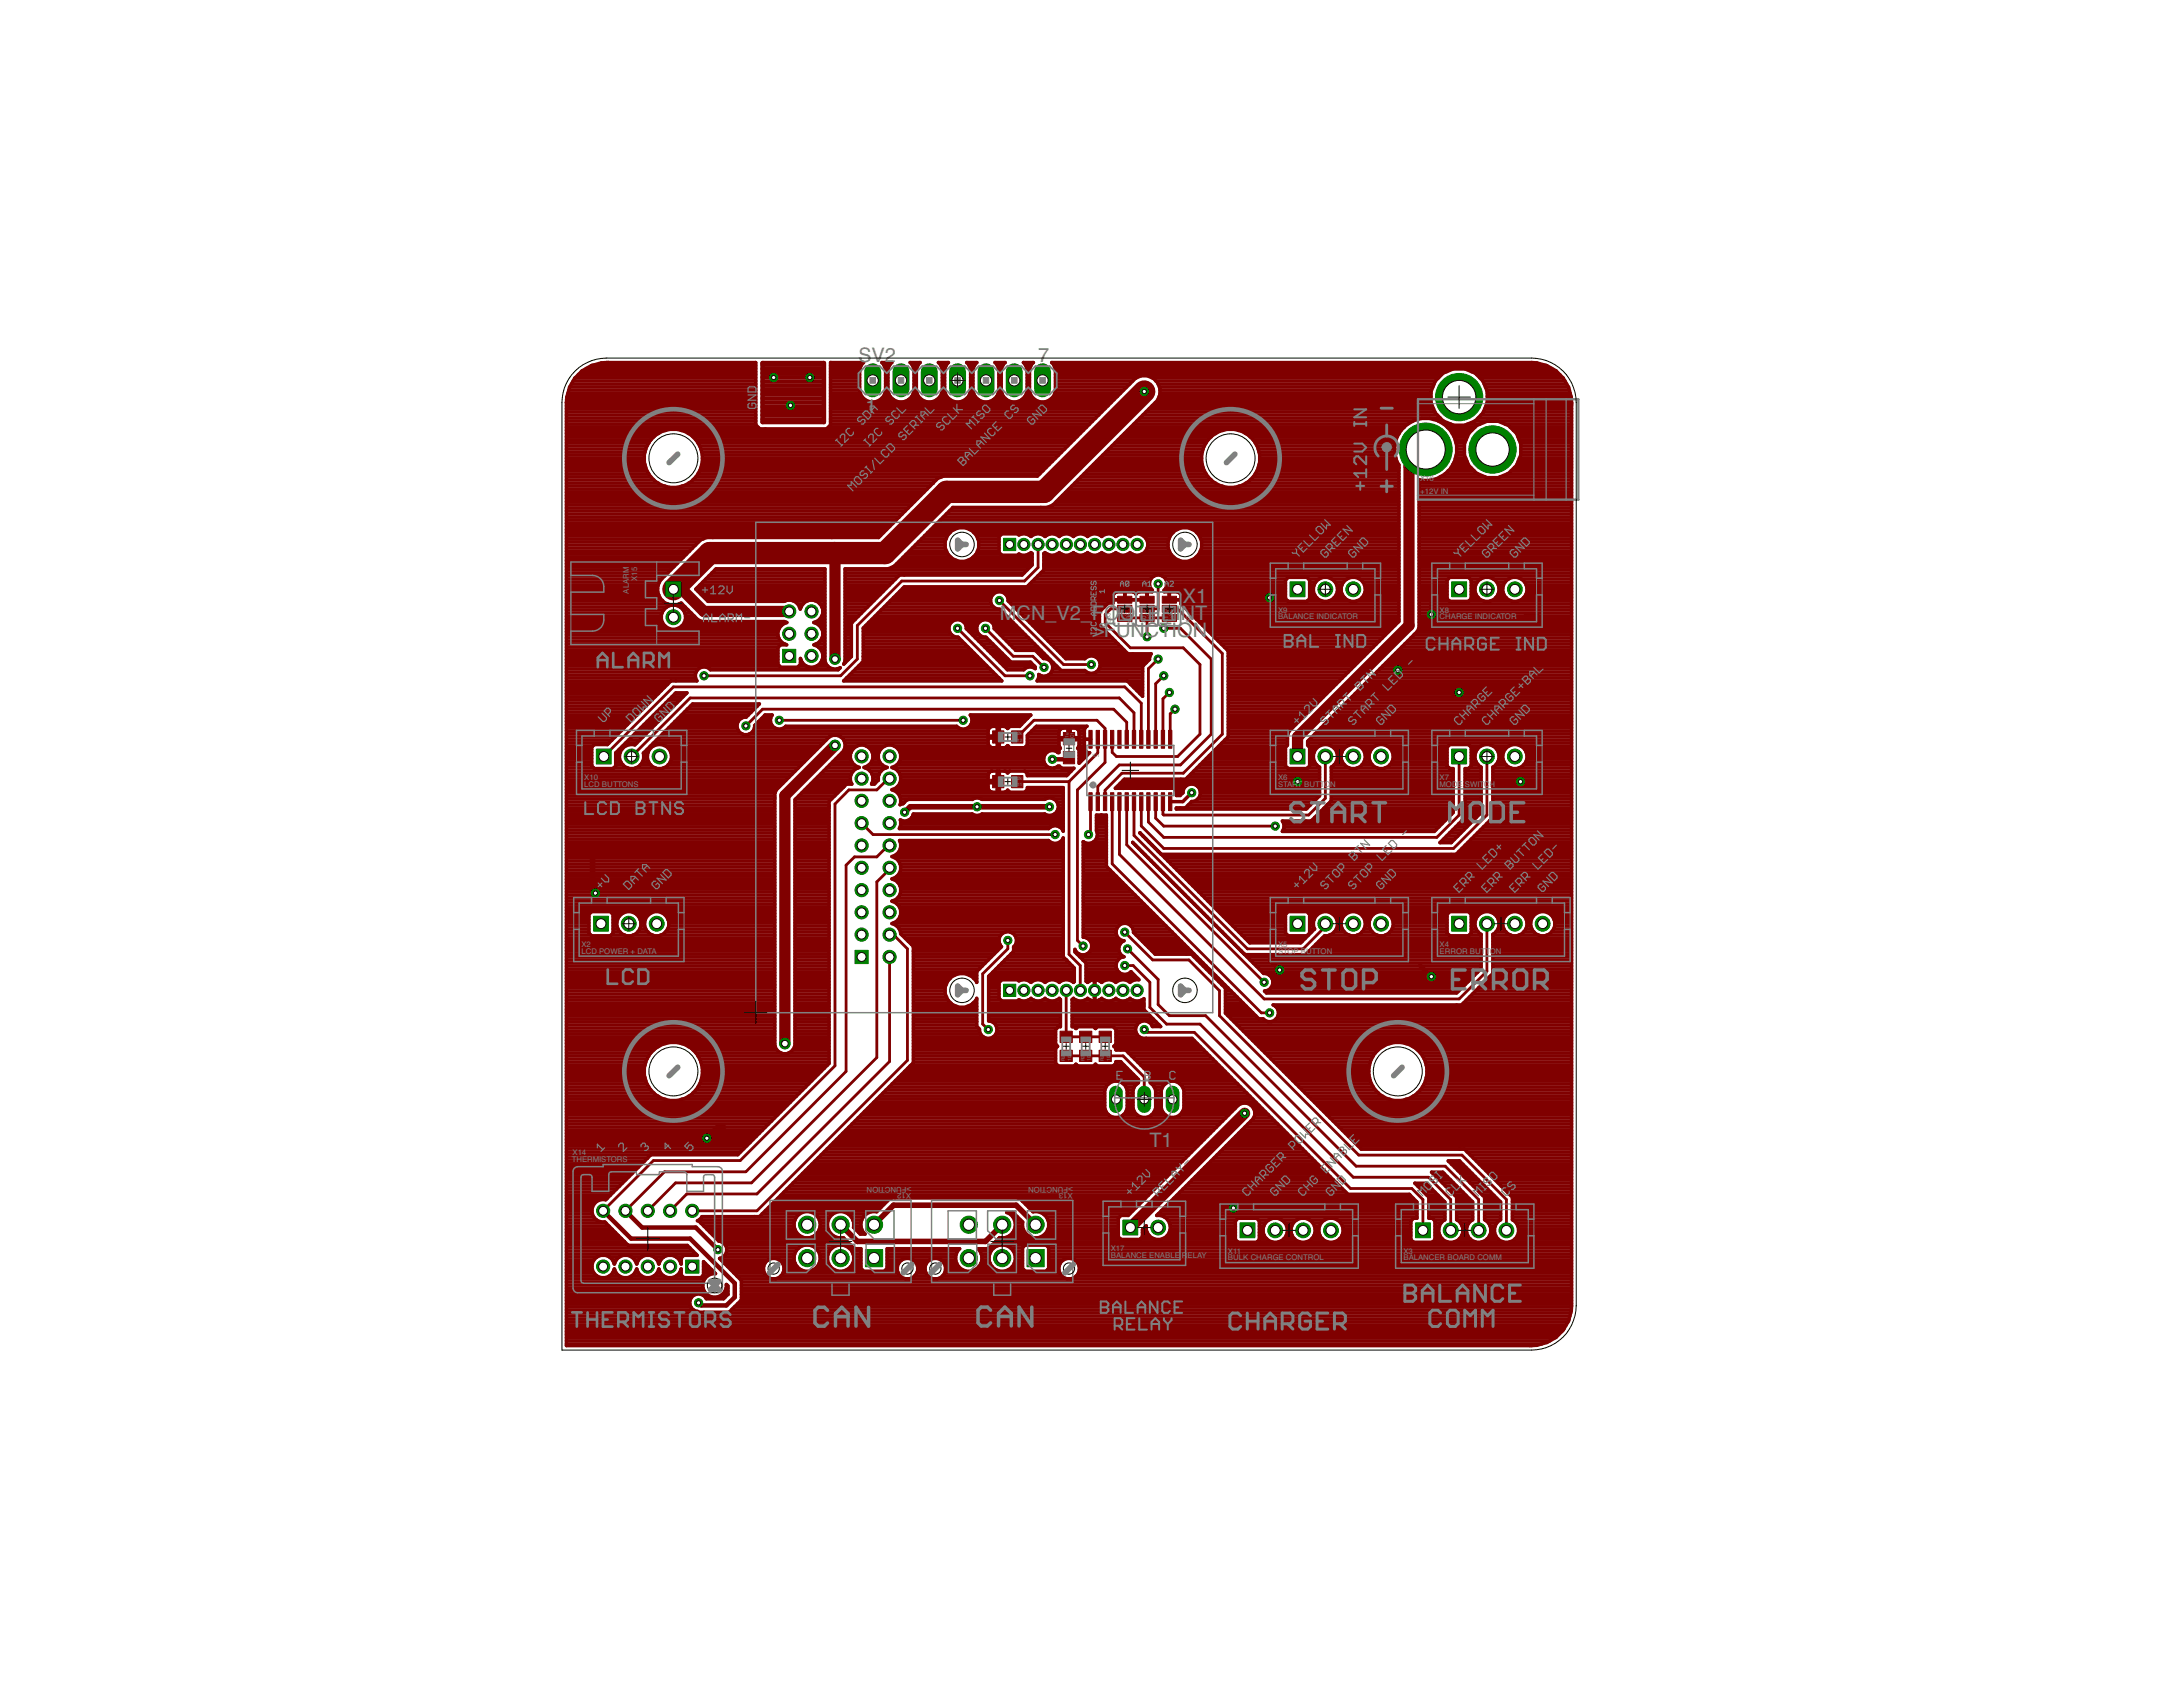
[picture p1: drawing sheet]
<svg xmlns="http://www.w3.org/2000/svg" width="279mm" height="216mm" viewBox="0 0 279 216" stroke-linecap="round" stroke-linejoin="round" font-family="sans-serif">
<defs><g id="words">
<g font-size="2.6" fill="#808080">
<text x="109.9" y="46.3">SV2</text>
<text x="132.9" y="46.3">7</text>
<text x="110.8" y="52.8">1</text>
<text x="151.4" y="77.2">X1</text>
<text x="128" y="79.4">MCN_V2_FOOT</text>
<text x="139.8" y="81.5">&gt;FUNCTION</text>
<text x="146.9" y="79.4">P</text>
<text x="148.6" y="79.4">RI</text>
<text x="151.1" y="79.4">NT</text>
<text x="147.1" y="146.9">T1</text>
</g>
<g font-size="1" fill="#808080">
<text x="181.8" y="61.5">X16</text>
<text x="181.8" y="63.2">+12V IN</text>
<text x="80.5" y="76" transform="rotate(-90 80.5 76)">AL</text>
<text x="80.5" y="74.8" transform="rotate(-90 80.5 74.8)">A</text>
<text x="80.5" y="74.1" transform="rotate(-90 80.5 74.1)">RM</text>
<text x="81.6" y="74.3" transform="rotate(-90 81.6 74.3)">X</text>
<text x="81.6" y="73.7" transform="rotate(-90 81.6 73.7)">1</text>
<text x="81.6" y="73.1" transform="rotate(-90 81.6 73.1)">5</text>
<text x="163.6" y="79.3">BALANCE INDICATOR</text>
<text x="163.6" y="78.4">X9</text>
<text x="184.3" y="79.3">CHARGE INDICATOR</text>
<text x="184.3" y="78.4">X8</text>
<text x="74.8" y="100.7">LCD BUTTONS</text>
<text x="74.8" y="99.8">X10</text>
<text x="163.6" y="100.7">START BUT</text>
<text x="163.6" y="99.8">X6</text>
<text x="168.9" y="100.7">TON</text>
<text x="184.3" y="100.7">MODE SWITCH</text>
<text x="184.3" y="99.8">X7</text>
<text x="74.4" y="122.1">LCD POWER + DATA</text>
<text x="74.4" y="121.2">X2</text>
<text x="163.6" y="122.1">STOP BUTTON</text>
<text x="163.6" y="121.2">X5</text>
<text x="184.3" y="122.1">ERROR BUTTON</text>
<text x="184.3" y="121.2">X4</text>
<text x="73.2" y="148.7">THERMISTORS</text>
<text x="73.3" y="147.8">X14</text>
<text x="116.6" y="151.9" transform="rotate(-180 116.6 151.9)">&gt;FUNCTION</text>
<text x="116.6" y="152.6" transform="rotate(-180 116.6 152.6)">X12</text>
<text x="137.3" y="151.9" transform="rotate(-180 137.3 151.9)">&gt;FUNCTION</text>
<text x="137.3" y="152.6" transform="rotate(-180 137.3 152.6)">X13</text>
<text x="142.2" y="160.9">BALANCE ENABLE</text>
<text x="142.2" y="160.1">X17</text>
<text x="151.3" y="160.9">R</text>
<text x="152" y="160.9">ELAY</text>
<text x="157.2" y="161.3">BULK CHARGE CONTROL</text>
<text x="157.2" y="160.4">X11</text>
<text x="179.6" y="161.3">BALANCER BOARD COMM</text>
<text x="179.6" y="160.4">X3</text>
</g>
<g font-size=".8" fill="#808080">
<text x="142.1" y="79.7" transform="rotate(-90 142.1 79.7)">SJ3</text>
<text x="145" y="79.7" transform="rotate(-90 145 79.7)">SJ2</text>
<text x="146.7" y="79.7" transform="rotate(-90 146.7 79.7)">A0</text>
<text x="147.9" y="79.7" transform="rotate(-90 147.9 79.7)">SJ1</text>
<text x="149.5" y="79.7" transform="rotate(-90 149.5 79.7)">A1</text>
<text x="152.4" y="79.7" transform="rotate(-90 152.4 79.7)">A2</text>
</g>
<g font-size=".6" fill="#808080">
<text x="129.8" y="94.1">2.2k</text>
<text x="129.8" y="94.9">R12</text>
<text x="136.8" y="94.9" transform="rotate(-90 136.8 94.9)">0.1u</text>
<text x="137.4" y="94.5" transform="rotate(-90 137.4 94.5)">C1</text>
<text x="129.8" y="99.8">2.2k</text>
<text x="129.8" y="100.6">R11</text>
<text x="139.8" y="96.8">IC1</text>
<text x="136.3" y="135.8" transform="rotate(-90 136.3 135.8)">R25</text>
<text x="137.1" y="135.8" transform="rotate(-90 137.1 135.8)">10</text>
<text x="137.1" y="135.1" transform="rotate(-90 137.1 135.1)">k</text>
<text x="138.8" y="135.8" transform="rotate(-90 138.8 135.8)">R2</text>
<text x="138.8" y="135" transform="rotate(-90 138.8 135)">4</text>
<text x="139.6" y="135.8" transform="rotate(-90 139.6 135.8)">10</text>
<text x="139.6" y="135.1" transform="rotate(-90 139.6 135.1)">k</text>
<text x="141.3" y="135.8" transform="rotate(-90 141.3 135.8)">R2</text>
<text x="141.3" y="135" transform="rotate(-90 141.3 135)">3</text>
<text x="142.1" y="135.8" transform="rotate(-90 142.1 135.8)">10</text>
<text x="142.1" y="135.1" transform="rotate(-90 142.1 135.1)">k</text>
</g>
<g font-size=".5" fill="#808080">
<text x="143.3" y="78" transform="rotate(50 143.3 78)">PASTE</text>
<text x="146.1" y="78" transform="rotate(50 146.1 78)">PASTE</text>
<text x="149" y="78" transform="rotate(50 149 78)">PASTE</text>
</g>
</g></defs>
<g fill="#800000" stroke="#800000" stroke-width=".13">
<path d="M139.4 101.5h.4v2.2h-.4z"/>
<path d="M140.3 101.5h.4v2.2h-.4z"/>
<path d="M141.2 101.5h.4v2.2h-.4z"/>
<path d="M142.1 101.5h.5v2.2h-.5z"/>
<path d="M143.1 101.5h.4v2.2h-.4z"/>
<path d="M144 101.5h.4v2.2h-.4z"/>
<path d="M144.9 101.5h.5v2.2h-.5z"/>
<path d="M145.9 101.5h.4v2.2h-.4z"/>
<path d="M146.8 101.5h.4v2.2h-.4z"/>
<path d="M147.7 101.5h.4v2.2h-.4z"/>
<path d="M148.6 101.5h.5v2.2h-.5z"/>
<path d="M149.6 101.5h.4v2.2h-.4z"/>
<path d="M149.6 93.5h.4v2.3h-.4z"/>
<path d="M148.6 93.5h.5v2.3h-.5z"/>
<path d="M147.7 93.5h.4v2.3h-.4z"/>
<path d="M146.8 93.5h.4v2.3h-.4z"/>
<path d="M145.9 93.5h.4v2.3h-.4z"/>
<path d="M144.9 93.5h.5v2.3h-.5z"/>
<path d="M144 93.5h.4v2.3h-.4z"/>
<path d="M143.1 93.5h.4v2.3h-.4z"/>
<path d="M142.1 93.5h.5v2.3h-.5z"/>
<path d="M141.2 93.5h.4v2.3h-.4z"/>
<path d="M140.3 93.5h.4v2.3h-.4z"/>
<path d="M139.4 93.5h.4v2.3h-.4z"/>
<path d="M136.1 93.7h1.4v1.6h-1.4z"/>
<path d="M136.1 96.2h1.4v1.5h-1.4z"/>
<path d="M129.5 99.3h1.4v1.5h-1.4z"/>
<path d="M127 99.3h1.5v1.5h-1.5z"/>
<path d="M129.5 93.5h1.4v1.6h-1.4z"/>
<path d="M127 93.5h1.5v1.6h-1.5z"/>
<path d="M148.8 78.6h1.8v.9h-1.8z"/>
<path d="M148.8 77.5h1.8v.9h-1.8z"/>
<path d="M148.8 76.3h1.8v.9h-1.8z"/>
<path d="M145.9 78.6h1.8v.9h-1.8z"/>
<path d="M145.9 77.5h1.8v.9h-1.8z"/>
<path d="M145.9 76.3h1.8v.9h-1.8z"/>
<path d="M143 78.6h1.9v.9h-1.9z"/>
<path d="M143 77.5h1.9v.9h-1.9z"/>
<path d="M143 76.3h1.9v.9h-1.9z"/>
<path d="M140.7 134.4h1.5v1.4h-1.5z"/>
<path d="M140.7 132h1.5v1.4h-1.5z"/>
<path d="M138.2 134.4h1.5v1.4h-1.5z"/>
<path d="M138.2 132h1.5v1.4h-1.5z"/>
<path d="M135.7 134.4h1.5v1.4h-1.5z"/>
<path d="M135.7 132h1.5v1.4h-1.5z"/>
</g>
<g fill="#800000" stroke="#800000" stroke-width=".36">
<path d="M147 102.6v2.6z"/>
<path d="M147 105.2l1.9 2z"/>
<path d="M148.9 107.2h35z"/>
<path d="M183.9 107.2l2.9-2.9z"/>
<path d="M186.8 96.8v7.5z"/>
<path d="M146.1 102.6v3.1z"/>
<path d="M146.1 105.7l2.8 2.9z"/>
<path d="M148.9 108.6h37.1z"/>
<path d="M186 108.6l4.3-4.3z"/>
<path d="M190.3 96.8v7.5z"/>
<path d="M148.8 102.6v1.6z"/>
<path d="M148.8 104.2l.1 .1z"/>
<path d="M148.9 104.3h18.6z"/>
<path d="M167.5 104.3l2.1-2.1z"/>
<path d="M169.6 96.8v5.4z"/>
<path d="M145.1 102.6v4.3z"/>
<path d="M145.1 106.9l14.6 14.5z"/>
<path d="M159.7 121.4h7.1z"/>
<path d="M169.6 118.6l-2.8 2.8z"/>
<path d="M146.8 79.1h2.9z"/>
<path d="M144 79.1h2.8z"/>
<path d="M146.8 79.1v2.4z"/>
<path d="M144.2 102.6v5.5z"/>
<path d="M144.2 108.1l17.6 17.6z"/>
<path d="M147.9 102.6v2.1z"/>
<path d="M147.9 104.7l1 1z"/>
<path d="M148.9 105.7h14.3z"/>
<path d="M143.3 102.6v6.7z"/>
<path d="M143.3 109.3l18.5 18.5z"/>
<path d="M161.8 127.8h25z"/>
<path d="M186.8 127.8l3.5-3.5z"/>
<path d="M190.3 118.2v6.1z"/>
<path d="M142.3 102.6v8z"/>
<path d="M161.4 129.6h1.1z"/>
<path d="M142.3 110.6l19.1 19z"/>
<path d="M148.8 89.4v5.2z"/>
<path d="M148.8 89.4l.9-.8z"/>
<path d="M149.8 91.4v3.2z"/>
<path d="M149.8 91.4l.6-.6z"/>
<path d="M147 85.6v9z"/>
<path d="M147 85.6l1.2-1.3z"/>
<path d="M147.9 87.5v7.1z"/>
<path d="M147.9 87.5l1-1z"/>
<path d="M141.4 94.6v3z"/>
<path d="M132.9 126.4v.3z"/>
<path d="M137.9 101.1l3.5-3.5z"/>
<path d="M137.9 101.1v19.3z"/>
<path d="M137.9 120.4l.7 .7z"/>
<path d="M132.3 92.2l-2.1 2.1z"/>
<path d="M141.4 93.2v1.4z"/>
<path d="M140.4 92.2l1 1z"/>
<path d="M132.3 92.2h8.1z"/>
<path d="M140.5 94.6v1.8z"/>
<path d="M136.8 100l3.7-3.6z"/>
<path d="M136.8 100v22.1z"/>
<path d="M136.8 122.1l1.5 1.5z"/>
<path d="M138.3 123.6v3.1z"/>
<path d="M130.2 100h6.6z"/>
<path d="M146.1 90v4.6z"/>
<path d="M144 87.9l2.1 2.1z"/>
<path d="M86.2 87.9h57.8z"/>
<path d="M77.3 96.8l8.9-8.9z"/>
<path d="M145.1 91.2v3.4z"/>
<path d="M143.3 89.3l1.8 1.9z"/>
<path d="M88.3 89.3h55z"/>
<path d="M80.8 96.8l7.5-7.5z"/>
<path d="M139.3 106.8l.3-.2z"/>
<path d="M139.6 102.6v4z"/>
<path d="M111.7 106.8h23.3z"/>
<path d="M110.3 105.3l1.4 1.5z"/>
<path d="M144.2 92.4v2.2z"/>
<path d="M142.5 90.8l1.7 1.6z"/>
<path d="M97.6 90.8h44.9z"/>
<path d="M95.5 92.9l2.1-2.1z"/>
<path d="M77.2 155l6.4-6.5z"/>
<path d="M83.6 148.5h11.1z"/>
<path d="M94.7 148.5l12.2-12.1z"/>
<path d="M106.9 102.9v33.5z"/>
<path d="M108.6 101.1l-1.7 1.8z"/>
<path d="M108.6 101.1h3.6z"/>
<path d="M112.2 101.1l1.5-1.4z"/>
<path d="M113.7 99.7h.2z"/>
<path d="M80.1 155l4.9-5z"/>
<path d="M85 150h10.5z"/>
<path d="M108.3 137.1l-12.8 12.9z"/>
<path d="M108.3 110.7v26.4z"/>
<path d="M108.3 110.7l1.1-1z"/>
<path d="M109.4 109.7h2.8z"/>
<path d="M112.2 109.7l1.5-1.5z"/>
<path d="M113.7 108.2h.2z"/>
<path d="M86.5 151.4l-3.6 3.6z"/>
<path d="M86.5 151.4h9.7z"/>
<path d="M96.2 151.4l16-16.1z"/>
<path d="M112.2 112.9v22.4z"/>
<path d="M112.2 112.9l1.7-1.6z"/>
<path d="M113.9 111.1v.2z"/>
<path d="M87.9 152.8l-2.1 2.2z"/>
<path d="M87.9 152.8h9z"/>
<path d="M96.9 152.8l17-17z"/>
<path d="M113.9 122.5v13.3z"/>
<path d="M88.6 155h8.3z"/>
<path d="M96.9 155l19.2-19.3z"/>
<path d="M116.1 121.4v14.3z"/>
<path d="M114.3 119.6l1.8 1.8z"/>
<path d="M113.9 119.6h.4z"/>
<path d="M141.4 101.1v1.5z"/>
<path d="M143.6 99l-2.2 2.1z"/>
<path d="M143.6 99h7.8z"/>
<path d="M156.4 94l-5 5z"/>
<path d="M156.4 83.6v10.4z"/>
<path d="M150.7 77.9l5.7 5.7z"/>
<path d="M149.7 77.9h1z"/>
<path d="M140.5 100.6v2z"/>
<path d="M143.3 97.9l-2.8 2.7z"/>
<path d="M143.3 97.9h7.8z"/>
<path d="M151.1 97.9l3.9-3.9z"/>
<path d="M155 84.3v9.7z"/>
<path d="M151.1 80.4l3.9 3.9z"/>
<path d="M148.9 80.4h2.2z"/>
<path d="M148.2 74.7v3.2z"/>
<path d="M146.8 77.9h1.4z"/>
<path d="M142.3 94.6v1.7z"/>
<path d="M142.3 96.3l.6 .5z"/>
<path d="M142.9 96.8h7.8z"/>
<path d="M150.7 96.8l2.9-2.8z"/>
<path d="M153.6 85v9z"/>
<path d="M151.4 82.9l2.2 2.1z"/>
<path d="M144.7 82.9h6.7z"/>
<path d="M141.5 79.7l3.2 3.2z"/>
<path d="M141.5 78.6v1.1z"/>
<path d="M141.5 78.6l.7-.7z"/>
<path d="M142.2 77.9h1.8z"/>
<path d="M141.5 135.1h2.2z"/>
<path d="M143.7 135.1l2.8 2.7z"/>
<path d="M146.5 137.8v2.9z"/>
<path d="M136.5 135.1h2.5z"/>
<path d="M139 135.1h2.5z"/>
<path d="M136.5 126.8v5.9z"/>
<path d="M136.5 132.8l.1-.1z"/>
<path d="M136.6 132.7h2.4z"/>
<path d="M139.3 132.7h2.2z"/>
<path d="M136.5 132.7v.1z"/>
<path d="M139 132.7h.3z"/>
<path d="M132.9 69.7v2.9z"/>
<path d="M131.1 74.4l1.8-1.8z"/>
<path d="M115.4 74.4h15.7z"/>
<path d="M109.7 80.1l5.7-5.7z"/>
<path d="M109.7 80.1v4.2z"/>
<path d="M107.6 86.5l2.1-2.2z"/>
<path d="M90.1 86.5h17.5z"/>
<path d="M144 119.3l3.5 3.6z"/>
<path d="M147.5 122.9h4.7z"/>
<path d="M152.2 122.9l3.9 3.9z"/>
<path d="M156.1 126.8v3.2z"/>
<path d="M156.1 130l17.8 17.8z"/>
<path d="M173.9 147.8h13.2z"/>
<path d="M187.1 147.8l5.7 5.7z"/>
<path d="M192.8 153.5v4z"/>
<path d="M127.9 76.9l8.2 8.1z"/>
<path d="M136.1 85h3.6z"/>
<path d="M144.3 121.4l3.9 3.9z"/>
<path d="M148.2 125.3v3.3z"/>
<path d="M148.2 128.6l1.5 1.4z"/>
<path d="M149.7 130h4.6z"/>
<path d="M154.3 130l19.3 19.2z"/>
<path d="M173.6 149.2h11.4z"/>
<path d="M185 149.2l4.3 4.3z"/>
<path d="M189.3 153.5v4z"/>
<path d="M126.1 80.4l3.6 3.6z"/>
<path d="M129.7 84h2.5z"/>
<path d="M132.2 84l1.4 1.4z"/>
<path d="M144 123.6h1z"/>
<path d="M145 123.6l2.2 2.1z"/>
<path d="M147.2 125.7v3.2z"/>
<path d="M147.2 128.9l2.1 2.2z"/>
<path d="M149.3 131.1h4.3z"/>
<path d="M153.6 131.1l19.6 19.6z"/>
<path d="M173.2 150.7h9.6z"/>
<path d="M182.8 150.7l2.9 2.8z"/>
<path d="M185.7 153.5v4z"/>
<path d="M122.6 80.4l6 6.1z"/>
<path d="M128.6 86.5h3.2z"/>
<path d="M129 120.4v1z"/>
<path d="M125.8 124.6l3.2-3.2z"/>
<path d="M125.8 124.6v6.5z"/>
<path d="M125.8 131.1l.7 .7z"/>
<path d="M146.5 131.8l.3 .3z"/>
<path d="M146.8 132.1h6.1z"/>
<path d="M152.9 132.1l19.9 20z"/>
<path d="M172.8 152.1h7.9z"/>
<path d="M180.7 152.1l1.4 1.4z"/>
<path d="M182.1 153.5v4z"/>
<path d="M99.7 92.2h23.6z"/>
</g>
<g fill="#800000" stroke="#800000" stroke-width=".44">
<path d="M145.4 76.8h1.4z"/>
<path d="M144 76.8h1.4z"/>
<path d="M74.5 47.5l1.2-.7z"/>
<path d="M75.7 46.8l1.3-.4z"/>
<path d="M77 46.4h.6z"/>
<path d="M77.6 46.4h.2z"/>
<path d="M77.9 46.4h18.8z"/>
<path d="M96.7 46.4v8z"/>
<path d="M96.7 54.4l.5 .5z"/>
<path d="M97.2 54.9h.8z"/>
<path d="M98 54.9h7.8z"/>
<path d="M106.3 54.4l-.5 .5z"/>
<path d="M106.3 53.7v.7z"/>
<path d="M106.3 46.4v7.3z"/>
<path d="M106.3 46.4h4.2z"/>
<path d="M110.5 46.4l-.2 .3z"/>
<path d="M110.3 46.7l-.3 .6z"/>
<path d="M110 47.3v2.8z"/>
<path d="M110 50.1l.3 .6z"/>
<path d="M110.3 50.7l.4 .5z"/>
<path d="M110.7 51.2l.7 .2z"/>
<path d="M111.4 51.4h.6z"/>
<path d="M112 51.4l.6-.2z"/>
<path d="M112.6 51.2l.5-.5z"/>
<path d="M113.3 50.1l-.2 .6z"/>
<path d="M113.3 47.3v2.8z"/>
<path d="M113.1 46.7l.2 .6z"/>
<path d="M112.9 46.4l.2 .3z"/>
<path d="M112.9 46.4h1.3z"/>
<path d="M114.2 46.4l-.3 .3z"/>
<path d="M113.9 46.7l-.3 .6z"/>
<path d="M113.6 47.3v2.8z"/>
<path d="M113.6 50.1l.3 .6z"/>
<path d="M113.9 50.7l.5 .5z"/>
<path d="M114.4 51.2l.6 .2z"/>
<path d="M115 51.4h.7z"/>
<path d="M115.7 51.4l.6-.2z"/>
<path d="M116.3 51.2l.4-.5z"/>
<path d="M117 50.1l-.3 .6z"/>
<path d="M117 47.3v2.8z"/>
<path d="M116.7 46.7l.3 .6z"/>
<path d="M116.5 46.4l.2 .3z"/>
<path d="M116.5 46.4h1.3z"/>
<path d="M117.8 46.4l-.3 .3z"/>
<path d="M117.5 46.7l-.2 .6z"/>
<path d="M117.3 47.3v2.8z"/>
<path d="M117.3 50.1l.2 .6z"/>
<path d="M117.5 50.7l.5 .5z"/>
<path d="M118 51.2l.6 .2z"/>
<path d="M118.6 51.4h.7z"/>
<path d="M119.3 51.4l.6-.2z"/>
<path d="M119.9 51.2l.5-.5z"/>
<path d="M120.6 50.1l-.2 .6z"/>
<path d="M120.6 47.3v2.8z"/>
<path d="M120.4 46.7l.2 .6z"/>
<path d="M120.1 46.4l.3 .3z"/>
<path d="M120.1 46.4h1.3z"/>
<path d="M121.4 46.4l-.2 .3z"/>
<path d="M121.2 46.7l-.3 .6z"/>
<path d="M120.9 47.3v2.8z"/>
<path d="M120.9 50.1l.3 .6z"/>
<path d="M121.2 50.7l.4 .5z"/>
<path d="M121.6 51.2l.6 .2z"/>
<path d="M122.2 51.4h.7z"/>
<path d="M122.9 51.4l.6-.2z"/>
<path d="M123.5 51.2l.5-.5z"/>
<path d="M124.2 50.1l-.2 .6z"/>
<path d="M124.2 47.3v2.8z"/>
<path d="M124 46.7l.2 .6z"/>
<path d="M123.7 46.4l.3 .3z"/>
<path d="M123.7 46.4h1.3z"/>
<path d="M125 46.4l-.2 .3z"/>
<path d="M124.8 46.7l-.3 .6z"/>
<path d="M124.5 47.3v2.8z"/>
<path d="M124.5 50.1l.3 .6z"/>
<path d="M124.8 50.7l.4 .5z"/>
<path d="M125.2 51.2l.7 .2z"/>
<path d="M125.9 51.4h.6z"/>
<path d="M126.5 51.4l.6-.2z"/>
<path d="M127.1 51.2l.5-.5z"/>
<path d="M127.8 50.1l-.2 .6z"/>
<path d="M127.8 47.3v2.8z"/>
<path d="M127.6 46.7l.2 .6z"/>
<path d="M127.3 46.4l.3 .3z"/>
<path d="M127.3 46.4h1.4z"/>
<path d="M128.7 46.4l-.3 .3z"/>
<path d="M128.4 46.7l-.3 .6z"/>
<path d="M128.1 47.3v2.8z"/>
<path d="M128.1 50.1l.3 .6z"/>
<path d="M128.4 50.7l.5 .5z"/>
<path d="M128.9 51.2l.6 .2z"/>
<path d="M129.5 51.4h.6z"/>
<path d="M130.1 51.4l.6-.2z"/>
<path d="M130.7 51.2l.5-.5z"/>
<path d="M131.5 50.1l-.3 .6z"/>
<path d="M131.5 47.3v2.8z"/>
<path d="M131.2 46.7l.3 .6z"/>
<path d="M131 46.4l.2 .3z"/>
<path d="M131 46.4h1.3z"/>
<path d="M132.3 46.4l-.3 .3z"/>
<path d="M132 46.7l-.2 .6z"/>
<path d="M131.8 47.3v2.8z"/>
<path d="M131.8 50.1l.2 .6z"/>
<path d="M132 50.7l.5 .5z"/>
<path d="M132.5 51.2l.6 .2z"/>
<path d="M133.1 51.4h.7z"/>
<path d="M133.8 51.4l.6-.2z"/>
<path d="M134.4 51.2l.5-.5z"/>
<path d="M135.1 50.1l-.2 .6z"/>
<path d="M135.1 47.3v2.8z"/>
<path d="M134.9 46.7l.2 .6z"/>
<path d="M134.6 46.4l.3 .3z"/>
<path d="M134.6 46.4h61.4z"/>
<path d="M196 46.4h.7z"/>
<path d="M196.7 46.4l1.3 .4z"/>
<path d="M198 46.8l1.2 .7z"/>
<path d="M199.2 47.5l.9 .9z"/>
<path d="M200.1 48.4l.7 1.2z"/>
<path d="M200.8 49.6l.3 1.3z"/>
<path d="M201.1 50.9v.6z"/>
<path d="M201.1 51.5v.1z"/>
<path d="M201.1 51.6v.2z"/>
<path d="M201.1 51.8v115.3z"/>
<path d="M201.1 167.1v.6z"/>
<path d="M201.1 167.7l-.3 1.3z"/>
<path d="M200.8 169l-.7 1.2z"/>
<path d="M200.1 170.2l-.9 1z"/>
<path d="M198 171.8l1.2-.6z"/>
<path d="M196.7 172.2l1.3-.4z"/>
<path d="M196 172.2h.7z"/>
<path d="M195.8 172.2h.2z"/>
<path d="M72.5 172.2h123.3z"/>
<path d="M72.5 51.5v120.7z"/>
<path d="M72.5 50.9v.6z"/>
<path d="M72.9 49.6l-.4 1.3z"/>
<path d="M73.6 48.4l-.7 1.2z"/>
<path d="M73.6 48.4l.9-.9z"/>
<path d="M130.1 120.1v.5z"/>
<path d="M129.9 119.7l.2 .4z"/>
<path d="M129.6 119.4l.3 .3z"/>
<path d="M129.2 119.3l.4 .1z"/>
<path d="M128.8 119.3h.4z"/>
<path d="M128.4 119.4l.4-.1z"/>
<path d="M128 119.7l.4-.3z"/>
<path d="M128 119.7l-.1 .4z"/>
<path d="M127.9 120.1v.5z"/>
<path d="M127.9 120.6l.1 .4z"/>
<path d="M128 121l.2 .2z"/>
<path d="M128.2 121.2l-2.7 2.7z"/>
<path d="M125.5 123.9l-.5 .4z"/>
<path d="M125 124.3v1.4z"/>
<path d="M124.9 125.5l.1 .2z"/>
<path d="M124.3 124.9l.6 .6z"/>
<path d="M123.5 124.6l.8 .3z"/>
<path d="M122.7 124.6h.8z"/>
<path d="M121.9 124.9l.8-.3z"/>
<path d="M121.9 124.9l-.6 .6z"/>
<path d="M121.3 125.5l-.3 .8z"/>
<path d="M121 126.3v.9z"/>
<path d="M121 127.2l.3 .8z"/>
<path d="M121.3 128l.6 .6z"/>
<path d="M121.9 128.6l.8 .3z"/>
<path d="M122.7 128.9h.8z"/>
<path d="M123.5 128.9l.8-.3z"/>
<path d="M124.3 128.6l.6-.6z"/>
<path d="M125 127.8l-.1 .2z"/>
<path d="M125 127.8v2.9z"/>
<path d="M125 130.7v.7z"/>
<path d="M125 131.4l.4 .3z"/>
<path d="M125.4 131.7v.3z"/>
<path d="M125.4 132l.1 .4z"/>
<path d="M125.5 132.4l.4 .3z"/>
<path d="M125.9 132.7l.4 .2z"/>
<path d="M126.3 132.9h.4z"/>
<path d="M126.7 132.9l.4-.2z"/>
<path d="M127.4 132.4l-.3 .3z"/>
<path d="M127.6 132l-.2 .4z"/>
<path d="M127.6 131.6v.4z"/>
<path d="M127.4 131.1l.2 .5z"/>
<path d="M127.1 130.8l.3 .3z"/>
<path d="M126.7 130.7l.4 .1z"/>
<path d="M126.5 130.7h.2z"/>
<path d="M126.5 124.9v5.8z"/>
<path d="M126.5 124.9l3.2-3.1z"/>
<path d="M129.7 121.2v.6z"/>
<path d="M129.7 121.2l.2-.2z"/>
<path d="M130.1 120.6l-.2 .4z"/>
<path d="M144.3 139.5v2.3z"/>
<path d="M144.1 139l.2 .5z"/>
<path d="M143.7 138.6l.4 .4z"/>
<path d="M143.1 138.4l.6 .2z"/>
<path d="M142.5 138.4h.6z"/>
<path d="M142 138.6l.5-.2z"/>
<path d="M142 138.6l-.4 .4z"/>
<path d="M141.6 139l-.2 .5z"/>
<path d="M141.4 139.5v2.3z"/>
<path d="M141.4 141.8l.2 .6z"/>
<path d="M141.6 142.4l.4 .4z"/>
<path d="M142 142.8l.5 .2z"/>
<path d="M142.5 143h.6z"/>
<path d="M143.1 143l.6-.2z"/>
<path d="M144.1 142.4l-.4 .4z"/>
<path d="M144.3 141.8l-.2 .6z"/>
<path d="M151.5 139.5v2.3z"/>
<path d="M151.3 139l.2 .5z"/>
<path d="M150.9 138.6l.4 .4z"/>
<path d="M150.4 138.4l.5 .2z"/>
<path d="M149.8 138.4h.6z"/>
<path d="M149.3 138.6l.5-.2z"/>
<path d="M148.8 139l.5-.4z"/>
<path d="M148.8 139l-.2 .5z"/>
<path d="M148.6 139.5v2.3z"/>
<path d="M148.6 141.8l.2 .6z"/>
<path d="M148.8 142.4l.5 .4z"/>
<path d="M149.3 142.8l.5 .2z"/>
<path d="M149.8 143h.6z"/>
<path d="M150.4 143l.5-.2z"/>
<path d="M151.3 142.4l-.4 .4z"/>
<path d="M151.5 141.8l-.2 .6z"/>
<path d="M186.4 57v1z"/>
<path d="M186.2 56l.2 1z"/>
<path d="M185.7 55.1l.5 .9z"/>
<path d="M184.9 54.4l.8 .7z"/>
<path d="M184 53.8l.9 .6z"/>
<path d="M183 53.6l1 .2z"/>
<path d="M181.9 53.6h1.1z"/>
<path d="M181 53.8l.9-.2z"/>
<path d="M180 54.4l1-.6z"/>
<path d="M180 54.4l-.7 .7z"/>
<path d="M179.3 55.1l-.5 .9z"/>
<path d="M178.8 56l-.3 1z"/>
<path d="M178.5 57v1z"/>
<path d="M178.5 58l.3 1.1z"/>
<path d="M178.8 59.1l.2 .4z"/>
<path d="M179 59.5v.4z"/>
<path d="M179 59.9v19.6z"/>
<path d="M179 79.5l-14 14.1z"/>
<path d="M165 93.6l-.2 .5z"/>
<path d="M164.8 94.1v.5z"/>
<path d="M164.8 94.6v.8z"/>
<path d="M164.5 95.6l.3-.2z"/>
<path d="M164.5 95.6v2.4z"/>
<path d="M164.5 98l.4 .4z"/>
<path d="M164.9 98.4h2.4z"/>
<path d="M167.3 98.4l.3-.4z"/>
<path d="M167.6 95.6v2.4z"/>
<path d="M167.4 95.4l.2 .2z"/>
<path d="M167.4 94.9v.5z"/>
<path d="M181.1 81.2l-13.7 13.7z"/>
<path d="M181.1 81.2l.3-.4z"/>
<path d="M181.6 80.3l-.2 .5z"/>
<path d="M181.6 61.4v18.9z"/>
<path d="M181.6 61.4l.3 .1z"/>
<path d="M181.9 61.5h1.1z"/>
<path d="M183 61.5l1-.3z"/>
<path d="M184 61.2l.9-.5z"/>
<path d="M184.9 60.7l.8-.7z"/>
<path d="M186.2 59.1l-.5 .9z"/>
<path d="M186.4 58l-.2 1.1z"/>
<path d="M190.4 50.1v1.4z"/>
<path d="M189.8 48.8l.6 1.3z"/>
<path d="M188.8 47.8l1 1z"/>
<path d="M187.5 47.2l1.3 .6z"/>
<path d="M186 47.2h1.5z"/>
<path d="M184.7 47.8l1.3-.6z"/>
<path d="M184.7 47.8l-1 1z"/>
<path d="M183.7 48.8l-.5 1.3z"/>
<path d="M183.2 50.1v1.4z"/>
<path d="M183.2 51.5l.5 1.4z"/>
<path d="M183.7 52.9l1 1z"/>
<path d="M184.7 53.9l1.3 .5z"/>
<path d="M186 54.4h1.5z"/>
<path d="M187.5 54.4l1.3-.5z"/>
<path d="M189.8 52.9l-1 1z"/>
<path d="M190.4 51.5l-.6 1.4z"/>
<path d="M87.7 78.7v.6z"/>
<path d="M87.5 78.1l.2 .6z"/>
<path d="M87.1 77.7l.4 .4z"/>
<path d="M86.5 77.4l.6 .3z"/>
<path d="M85.9 77.4h.6z"/>
<path d="M85.3 77.7l.6-.3z"/>
<path d="M85.3 77.7l-.4 .4z"/>
<path d="M84.9 78.1l-.3 .6z"/>
<path d="M84.6 78.7v.6z"/>
<path d="M84.6 79.3l.3 .6z"/>
<path d="M84.9 79.9l.4 .4z"/>
<path d="M85.3 80.3l.6 .2z"/>
<path d="M85.9 80.5h.6z"/>
<path d="M86.5 80.5l.6-.2z"/>
<path d="M87.1 80.3l.4-.4z"/>
<path d="M87.7 79.3l-.2 .6z"/>
<path d="M161.2 58.2v1z"/>
<path d="M161 57.2l.2 1z"/>
<path d="M160.5 56.4l.5 .8z"/>
<path d="M159.8 55.7l.7 .7z"/>
<path d="M158.9 55.2l.9 .5z"/>
<path d="M158 54.9l.9 .3z"/>
<path d="M157 54.9h1z"/>
<path d="M156.1 55.2l.9-.3z"/>
<path d="M155.2 55.7l.9-.5z"/>
<path d="M154.5 56.4l.7-.7z"/>
<path d="M154.5 56.4l-.4 .8z"/>
<path d="M154.1 57.2l-.3 1z"/>
<path d="M153.8 58.2v1z"/>
<path d="M153.8 59.2l.3 .9z"/>
<path d="M154.1 60.1l.4 .8z"/>
<path d="M154.5 60.9l.7 .7z"/>
<path d="M155.2 61.6l.9 .5z"/>
<path d="M156.1 62.1l.9 .3z"/>
<path d="M157 62.4h1z"/>
<path d="M158 62.4l.9-.3z"/>
<path d="M158.9 62.1l.9-.5z"/>
<path d="M159.8 61.6l.7-.7z"/>
<path d="M161 60.1l-.5 .8z"/>
<path d="M161.2 59.2l-.2 .9z"/>
<path d="M89.9 58.2v1z"/>
<path d="M89.6 57.2l.3 1z"/>
<path d="M89.2 56.4l.4 .8z"/>
<path d="M88.5 55.7l.7 .7z"/>
<path d="M87.6 55.2l.9 .5z"/>
<path d="M86.7 54.9l.9 .3z"/>
<path d="M85.7 54.9h1z"/>
<path d="M84.8 55.2l.9-.3z"/>
<path d="M83.9 55.7l.9-.5z"/>
<path d="M83.9 55.7l-.7 .7z"/>
<path d="M83.2 56.4l-.5 .8z"/>
<path d="M82.7 57.2l-.2 1z"/>
<path d="M82.5 58.2v1z"/>
<path d="M82.5 59.2l.2 .9z"/>
<path d="M82.7 60.1l.5 .8z"/>
<path d="M83.2 60.9l.7 .7z"/>
<path d="M83.9 61.6l.9 .5z"/>
<path d="M84.8 62.1l.9 .3z"/>
<path d="M85.7 62.4h1z"/>
<path d="M86.7 62.4l.9-.3z"/>
<path d="M87.6 62.1l.9-.5z"/>
<path d="M89.2 60.9l-.7 .7z"/>
<path d="M89.6 60.1l-.4 .8z"/>
<path d="M89.9 59.2l-.3 .9z"/>
<path d="M182.6 136.6v1z"/>
<path d="M182.4 135.7l.2 .9z"/>
<path d="M181.9 134.8l.5 .9z"/>
<path d="M181.2 134.2l.7 .6z"/>
<path d="M180.3 133.7l.9 .5z"/>
<path d="M179.4 133.4l.9 .3z"/>
<path d="M178.4 133.4h1z"/>
<path d="M177.5 133.7l.9-.3z"/>
<path d="M176.6 134.2l.9-.5z"/>
<path d="M175.9 134.8l.7-.6z"/>
<path d="M175.9 134.8l-.4 .9z"/>
<path d="M175.5 135.7l-.3 .9z"/>
<path d="M175.2 136.6v1z"/>
<path d="M175.2 137.6l.3 1z"/>
<path d="M175.5 138.6l.4 .8z"/>
<path d="M175.9 139.4l.7 .7z"/>
<path d="M176.6 140.1l.9 .5z"/>
<path d="M177.5 140.6l.9 .2z"/>
<path d="M178.4 140.8h1z"/>
<path d="M179.4 140.8l.9-.2z"/>
<path d="M180.3 140.6l.9-.5z"/>
<path d="M181.2 140.1l.7-.7z"/>
<path d="M182.4 138.6l-.5 .8z"/>
<path d="M182.6 137.6l-.2 1z"/>
<path d="M89.9 136.6v1z"/>
<path d="M89.6 135.7l.3 .9z"/>
<path d="M89.2 134.8l.4 .9z"/>
<path d="M88.5 134.2l.7 .6z"/>
<path d="M87.6 133.7l.9 .5z"/>
<path d="M86.7 133.4l.9 .3z"/>
<path d="M85.7 133.4h1z"/>
<path d="M84.8 133.7l.9-.3z"/>
<path d="M83.9 134.2l.9-.5z"/>
<path d="M83.2 134.8l.7-.6z"/>
<path d="M83.2 134.8l-.5 .9z"/>
<path d="M82.7 135.7l-.2 .9z"/>
<path d="M82.5 136.6v1z"/>
<path d="M82.5 137.6l.2 1z"/>
<path d="M82.7 138.6l.5 .8z"/>
<path d="M83.2 139.4l.7 .7z"/>
<path d="M83.9 140.1l.9 .5z"/>
<path d="M84.8 140.6l.9 .2z"/>
<path d="M85.7 140.8h1z"/>
<path d="M86.7 140.8l.9-.2z"/>
<path d="M87.6 140.6l.9-.5z"/>
<path d="M89.2 139.4l-.7 .7z"/>
<path d="M89.6 138.6l-.4 .8z"/>
<path d="M89.9 137.6l-.3 1z"/>
<path d="M125.3 69.3v.8z"/>
<path d="M124.9 68.5l.4 .8z"/>
<path d="M124.3 67.9l.6 .6z"/>
<path d="M123.5 67.5l.8 .4z"/>
<path d="M122.7 67.5h.8z"/>
<path d="M121.9 67.9l.8-.4z"/>
<path d="M121.9 67.9l-.6 .6z"/>
<path d="M121.3 68.5l-.3 .8z"/>
<path d="M121 69.3v.8z"/>
<path d="M121 70.1l.3 .8z"/>
<path d="M121.3 70.9l.6 .6z"/>
<path d="M121.9 71.5l.8 .3z"/>
<path d="M122.7 71.8h.8z"/>
<path d="M123.5 71.8l.8-.3z"/>
<path d="M124.3 71.5l.6-.6z"/>
<path d="M125.3 70.1l-.4 .8z"/>
<path d="M153.8 69.3v.8z"/>
<path d="M153.5 68.5l.3 .8z"/>
<path d="M152.9 67.9l.6 .6z"/>
<path d="M152.1 67.5l.8 .4z"/>
<path d="M151.2 67.5h.9z"/>
<path d="M150.4 67.9l.8-.4z"/>
<path d="M150.4 67.9l-.6 .6z"/>
<path d="M149.8 68.5l-.3 .8z"/>
<path d="M149.5 69.3v.8z"/>
<path d="M149.5 70.1l.3 .8z"/>
<path d="M149.8 70.9l.6 .6z"/>
<path d="M150.4 71.5l.8 .3z"/>
<path d="M151.2 71.8h.9z"/>
<path d="M152.1 71.8l.8-.3z"/>
<path d="M153.5 70.9l-.6 .6z"/>
<path d="M153.8 70.1l-.3 .8z"/>
<path d="M188.3 117v2.4z"/>
<path d="M188 116.7l.3 .3z"/>
<path d="M185.5 116.7h2.5z"/>
<path d="M185.5 116.7l-.3 .3z"/>
<path d="M185.2 117v2.4z"/>
<path d="M185.2 119.4l.3 .4z"/>
<path d="M185.5 119.8h2.5z"/>
<path d="M188 119.8l.3-.4z"/>
<path d="M195.4 117.9v.6z"/>
<path d="M195.2 117.3l.2 .6z"/>
<path d="M194.8 116.9l.4 .4z"/>
<path d="M194.2 116.7l.6 .2z"/>
<path d="M193.6 116.7h.6z"/>
<path d="M193 116.9l.6-.2z"/>
<path d="M192.6 117.3l.4-.4z"/>
<path d="M192.6 117.3l-.3 .6z"/>
<path d="M192.3 117.9v.6z"/>
<path d="M192.3 118.5l.3 .6z"/>
<path d="M192.6 119.1l.4 .4z"/>
<path d="M193 119.5l.6 .3z"/>
<path d="M193.6 119.8h.6z"/>
<path d="M194.2 119.8l.6-.3z"/>
<path d="M194.8 119.5l.4-.4z"/>
<path d="M195.4 118.5l-.2 .6z"/>
<path d="M199 117.9v.6z"/>
<path d="M198.8 117.3l.2 .6z"/>
<path d="M198.3 116.9l.5 .4z"/>
<path d="M197.8 116.7l.5 .2z"/>
<path d="M197.1 116.7h.7z"/>
<path d="M196.6 116.9l.5-.2z"/>
<path d="M196.6 116.9l-.4 .4z"/>
<path d="M196.2 117.3l-.3 .6z"/>
<path d="M195.9 117.9v.6z"/>
<path d="M195.9 118.5l.3 .6z"/>
<path d="M196.2 119.1l.4 .4z"/>
<path d="M196.6 119.5l.5 .3z"/>
<path d="M197.1 119.8h.7z"/>
<path d="M197.8 119.8l.5-.3z"/>
<path d="M198.8 119.1l-.5 .4z"/>
<path d="M199 118.5l-.2 .6z"/>
<path d="M167.6 117v2.4z"/>
<path d="M167.3 116.7l.3 .3z"/>
<path d="M164.9 116.7h2.4z"/>
<path d="M164.9 116.7l-.4 .3z"/>
<path d="M164.5 117v2.4z"/>
<path d="M164.5 119.4l.4 .4z"/>
<path d="M164.9 119.8h2.4z"/>
<path d="M167.3 119.8l.3-.4z"/>
<path d="M174.7 117.9v.6z"/>
<path d="M174.5 117.3l.2 .6z"/>
<path d="M174.1 116.9l.4 .4z"/>
<path d="M173.5 116.7l.6 .2z"/>
<path d="M172.9 116.7h.6z"/>
<path d="M172.3 116.9l.6-.2z"/>
<path d="M171.9 117.3l.4-.4z"/>
<path d="M171.9 117.3l-.2 .6z"/>
<path d="M171.7 117.9v.6z"/>
<path d="M171.7 118.5l.2 .6z"/>
<path d="M171.9 119.1l.4 .4z"/>
<path d="M172.3 119.5l.6 .3z"/>
<path d="M172.9 119.8h.6z"/>
<path d="M173.5 119.8l.6-.3z"/>
<path d="M174.5 119.1l-.4 .4z"/>
<path d="M174.7 118.5l-.2 .6z"/>
<path d="M178.3 117.9v.6z"/>
<path d="M178.1 117.3l.2 .6z"/>
<path d="M177.6 116.9l.5 .4z"/>
<path d="M177.1 116.7l.5 .2z"/>
<path d="M176.5 116.7h.6z"/>
<path d="M175.9 116.9l.6-.2z"/>
<path d="M175.9 116.9l-.4 .4z"/>
<path d="M175.5 117.3l-.3 .6z"/>
<path d="M175.2 117.9v.6z"/>
<path d="M175.2 118.5l.3 .6z"/>
<path d="M175.5 119.1l.4 .4z"/>
<path d="M175.9 119.5l.6 .3z"/>
<path d="M176.5 119.8h.6z"/>
<path d="M177.1 119.8l.5-.3z"/>
<path d="M178.1 119.1l-.5 .4z"/>
<path d="M178.3 118.5l-.2 .6z"/>
<path d="M174.7 96.5v.6z"/>
<path d="M174.5 95.9l.2 .6z"/>
<path d="M174.1 95.5l.4 .4z"/>
<path d="M173.5 95.3l.6 .2z"/>
<path d="M172.9 95.3h.6z"/>
<path d="M172.3 95.5l.6-.2z"/>
<path d="M171.9 95.9l.4-.4z"/>
<path d="M171.9 95.9l-.2 .6z"/>
<path d="M171.7 96.5v.6z"/>
<path d="M171.7 97.1l.2 .6z"/>
<path d="M171.9 97.7l.4 .4z"/>
<path d="M172.3 98.1l.6 .3z"/>
<path d="M172.9 98.4h.6z"/>
<path d="M173.5 98.4l.6-.3z"/>
<path d="M174.5 97.7l-.4 .4z"/>
<path d="M174.7 97.1l-.2 .6z"/>
<path d="M178.3 96.5v.6z"/>
<path d="M178.1 95.9l.2 .6z"/>
<path d="M177.6 95.5l.5 .4z"/>
<path d="M177.1 95.3l.5 .2z"/>
<path d="M176.5 95.3h.6z"/>
<path d="M175.9 95.5l.6-.2z"/>
<path d="M175.9 95.5l-.4 .4z"/>
<path d="M175.5 95.9l-.3 .6z"/>
<path d="M175.2 96.5v.6z"/>
<path d="M175.2 97.1l.3 .6z"/>
<path d="M175.5 97.7l.4 .4z"/>
<path d="M175.9 98.1l.6 .3z"/>
<path d="M176.5 98.4h.6z"/>
<path d="M177.1 98.4l.5-.3z"/>
<path d="M177.6 98.1l.5-.4z"/>
<path d="M178.3 97.1l-.2 .6z"/>
<path d="M195.4 96.5v.6z"/>
<path d="M195.2 95.9l.2 .6z"/>
<path d="M194.8 95.5l.4 .4z"/>
<path d="M194.2 95.3l.6 .2z"/>
<path d="M193.6 95.3h.6z"/>
<path d="M193 95.5l.6-.2z"/>
<path d="M192.6 95.9l.4-.4z"/>
<path d="M192.6 95.9l-.3 .6z"/>
<path d="M192.3 96.5v.6z"/>
<path d="M192.3 97.1l.3 .6z"/>
<path d="M192.6 97.7l.4 .4z"/>
<path d="M193 98.1l.6 .3z"/>
<path d="M193.6 98.4h.6z"/>
<path d="M194.2 98.4l.6-.3z"/>
<path d="M195.2 97.7l-.4 .4z"/>
<path d="M195.4 97.1l-.2 .6z"/>
<path d="M188.3 74.2v2.4z"/>
<path d="M188 73.9l.3 .3z"/>
<path d="M185.5 73.9h2.5z"/>
<path d="M185.5 73.9l-.3 .3z"/>
<path d="M185.2 74.2v2.4z"/>
<path d="M185.2 76.6l.3 .4z"/>
<path d="M185.5 77h2.5z"/>
<path d="M188 77l.3-.4z"/>
<path d="M191.9 75.1v.6z"/>
<path d="M191.6 74.5l.3 .6z"/>
<path d="M191.2 74.1l.4 .4z"/>
<path d="M190.6 73.9l.6 .2z"/>
<path d="M190 73.9h.6z"/>
<path d="M189.4 74.1l.6-.2z"/>
<path d="M189.4 74.1l-.4 .4z"/>
<path d="M189 74.5l-.2 .6z"/>
<path d="M188.8 75.1v.6z"/>
<path d="M188.8 75.7l.2 .6z"/>
<path d="M189 76.3l.4 .4z"/>
<path d="M189.4 76.7l.6 .3z"/>
<path d="M190 77h.6z"/>
<path d="M190.6 77l.6-.3z"/>
<path d="M191.6 76.3l-.4 .4z"/>
<path d="M191.9 75.7l-.3 .6z"/>
<path d="M195.4 75.1v.6z"/>
<path d="M195.2 74.5l.2 .6z"/>
<path d="M194.8 74.1l.4 .4z"/>
<path d="M194.2 73.9l.6 .2z"/>
<path d="M193.6 73.9h.6z"/>
<path d="M193 74.1l.6-.2z"/>
<path d="M192.6 74.5l.4-.4z"/>
<path d="M192.6 74.5l-.3 .6z"/>
<path d="M192.3 75.1v.6z"/>
<path d="M192.3 75.7l.3 .6z"/>
<path d="M192.6 76.3l.4 .4z"/>
<path d="M193 76.7l.6 .3z"/>
<path d="M193.6 77h.6z"/>
<path d="M194.2 77l.6-.3z"/>
<path d="M194.8 76.7l.4-.4z"/>
<path d="M195.4 75.7l-.2 .6z"/>
<path d="M167.6 74.2v2.4z"/>
<path d="M167.3 73.9l.3 .3z"/>
<path d="M164.9 73.9h2.4z"/>
<path d="M164.9 73.9l-.4 .3z"/>
<path d="M164.5 74.2v2.4z"/>
<path d="M164.5 76.6l.4 .4z"/>
<path d="M164.9 77h2.4z"/>
<path d="M167.3 77l.3-.4z"/>
<path d="M171.2 75.1v.6z"/>
<path d="M170.9 74.5l.3 .6z"/>
<path d="M170.5 74.1l.4 .4z"/>
<path d="M169.9 73.9l.6 .2z"/>
<path d="M169.3 73.9h.6z"/>
<path d="M168.8 74.1l.5-.2z"/>
<path d="M168.8 74.1l-.5 .4z"/>
<path d="M168.3 74.5l-.2 .6z"/>
<path d="M168.1 75.1v.6z"/>
<path d="M168.1 75.7l.2 .6z"/>
<path d="M168.3 76.3l.5 .4z"/>
<path d="M168.8 76.7l.5 .3z"/>
<path d="M169.3 77h.6z"/>
<path d="M169.9 77l.6-.3z"/>
<path d="M170.5 76.7l.4-.4z"/>
<path d="M171.2 75.7l-.3 .6z"/>
<path d="M174.7 75.1v.6z"/>
<path d="M174.5 74.5l.2 .6z"/>
<path d="M174.1 74.1l.4 .4z"/>
<path d="M173.5 73.9l.6 .2z"/>
<path d="M172.9 73.9h.6z"/>
<path d="M172.3 74.1l.6-.2z"/>
<path d="M171.9 74.5l.4-.4z"/>
<path d="M171.9 74.5l-.2 .6z"/>
<path d="M171.7 75.1v.6z"/>
<path d="M171.7 75.7l.2 .6z"/>
<path d="M171.9 76.3l.4 .4z"/>
<path d="M172.3 76.7l.6 .3z"/>
<path d="M172.9 77h.6z"/>
<path d="M173.5 77l.6-.3z"/>
<path d="M174.5 76.3l-.4 .4z"/>
<path d="M174.7 75.7l-.2 .6z"/>
<path d="M85.9 96.5v.6z"/>
<path d="M85.7 95.9l.2 .6z"/>
<path d="M85.3 95.5l.4 .4z"/>
<path d="M84.7 95.3l.6 .2z"/>
<path d="M84.1 95.3h.6z"/>
<path d="M83.5 95.5l.6-.2z"/>
<path d="M83.5 95.5l-.4 .4z"/>
<path d="M83.1 95.9l-.2 .6z"/>
<path d="M82.9 96.5v.6z"/>
<path d="M82.9 97.1l.2 .6z"/>
<path d="M83.1 97.7l.4 .4z"/>
<path d="M83.5 98.1l.6 .3z"/>
<path d="M84.1 98.4h.6z"/>
<path d="M84.7 98.4l.6-.3z"/>
<path d="M85.7 97.7l-.4 .4z"/>
<path d="M85.9 97.1l-.2 .6z"/>
<path d="M161.2 156.3v2.3z"/>
<path d="M160.8 155.9l.4 .4z"/>
<path d="M158.5 155.9h2.3z"/>
<path d="M158.5 155.9l-.4 .4z"/>
<path d="M158.1 156.3v2.3z"/>
<path d="M158.1 158.6l.4 .4z"/>
<path d="M158.5 159h2.3z"/>
<path d="M160.8 159l.4-.4z"/>
<path d="M164.8 157.1v.7z"/>
<path d="M164.5 156.6l.3 .5z"/>
<path d="M164.1 156.1l.4 .5z"/>
<path d="M163.5 155.9l.6 .2z"/>
<path d="M162.9 155.9h.6z"/>
<path d="M162.3 156.1l.6-.2z"/>
<path d="M161.9 156.6l.4-.5z"/>
<path d="M161.9 156.6l-.2 .5z"/>
<path d="M161.7 157.1v.7z"/>
<path d="M161.7 157.8l.2 .5z"/>
<path d="M161.9 158.3l.4 .4z"/>
<path d="M162.3 158.7l.6 .3z"/>
<path d="M162.9 159h.6z"/>
<path d="M163.5 159l.6-.3z"/>
<path d="M164.1 158.7l.4-.4z"/>
<path d="M164.8 157.8l-.3 .5z"/>
<path d="M168.3 157.1v.7z"/>
<path d="M168.1 156.6l.2 .5z"/>
<path d="M167.7 156.1l.4 .5z"/>
<path d="M167.1 155.9l.6 .2z"/>
<path d="M166.5 155.9h.6z"/>
<path d="M165.9 156.1l.6-.2z"/>
<path d="M165.9 156.1l-.4 .5z"/>
<path d="M165.5 156.6l-.3 .5z"/>
<path d="M165.2 157.1v.7z"/>
<path d="M165.2 157.8l.3 .5z"/>
<path d="M165.5 158.3l.4 .4z"/>
<path d="M165.9 158.7l.6 .3z"/>
<path d="M166.5 159h.6z"/>
<path d="M167.1 159l.6-.3z"/>
<path d="M167.7 158.7l.4-.4z"/>
<path d="M168.3 157.8l-.2 .5z"/>
<path d="M171.9 157.1v.7z"/>
<path d="M171.7 156.6l.2 .5z"/>
<path d="M171.2 156.1l.5 .5z"/>
<path d="M170.6 155.9l.6 .2z"/>
<path d="M170.1 155.9h.5z"/>
<path d="M169.5 156.1l.6-.2z"/>
<path d="M169 156.6l.5-.5z"/>
<path d="M169 156.6l-.2 .5z"/>
<path d="M168.8 157.1v.7z"/>
<path d="M168.8 157.8l.2 .5z"/>
<path d="M169 158.3l.5 .4z"/>
<path d="M169.5 158.7l.6 .3z"/>
<path d="M170.1 159h.5z"/>
<path d="M170.6 159l.6-.3z"/>
<path d="M171.2 158.7l.5-.4z"/>
<path d="M171.9 157.8l-.2 .5z"/>
<path d="M78.5 117v2.4z"/>
<path d="M78.1 116.7l.4 .3z"/>
<path d="M75.7 116.7h2.4z"/>
<path d="M75.7 116.7l-.3 .3z"/>
<path d="M75.4 117v2.4z"/>
<path d="M75.4 119.4l.3 .4z"/>
<path d="M75.7 119.8h2.4z"/>
<path d="M78.1 119.8l.4-.4z"/>
<path d="M82 117.9v.6z"/>
<path d="M81.8 117.3l.2 .6z"/>
<path d="M81.4 116.9l.4 .4z"/>
<path d="M80.8 116.7l.6 .2z"/>
<path d="M80.2 116.7h.6z"/>
<path d="M79.6 116.9l.6-.2z"/>
<path d="M79.6 116.9l-.4 .4z"/>
<path d="M79.2 117.3l-.2 .6z"/>
<path d="M79 117.9v.6z"/>
<path d="M79 118.5l.2 .6z"/>
<path d="M79.2 119.1l.4 .4z"/>
<path d="M79.6 119.5l.6 .3z"/>
<path d="M80.2 119.8h.6z"/>
<path d="M80.8 119.8l.6-.3z"/>
<path d="M81.8 119.1l-.4 .4z"/>
<path d="M82 118.5l-.2 .6z"/>
<path d="M85.6 117.9v.6z"/>
<path d="M85.3 117.3l.3 .6z"/>
<path d="M84.9 116.9l.4 .4z"/>
<path d="M84.3 116.7l.6 .2z"/>
<path d="M83.7 116.7h.6z"/>
<path d="M83.2 116.9l.5-.2z"/>
<path d="M82.7 117.3l.5-.4z"/>
<path d="M82.7 117.3l-.2 .6z"/>
<path d="M82.5 117.9v.6z"/>
<path d="M82.5 118.5l.2 .6z"/>
<path d="M82.7 119.1l.5 .4z"/>
<path d="M83.2 119.5l.5 .3z"/>
<path d="M83.7 119.8h.6z"/>
<path d="M84.3 119.8l.6-.3z"/>
<path d="M85.3 119.1l-.4 .4z"/>
<path d="M85.6 118.5l-.3 .6z"/>
<path d="M100.3 162.1v.5z"/>
<path d="M100.1 161.6l.2 .5z"/>
<path d="M99.8 161.2l.3 .4z"/>
<path d="M99.3 161.1l.5 .1z"/>
<path d="M98.8 161.1h.5z"/>
<path d="M98.3 161.2l.5-.1z"/>
<path d="M97.9 161.6l.4-.4z"/>
<path d="M97.9 161.6l-.2 .5z"/>
<path d="M97.7 162.1v.5z"/>
<path d="M97.7 162.6l.2 .5z"/>
<path d="M97.9 163.1l.4 .4z"/>
<path d="M98.3 163.5l.5 .2z"/>
<path d="M98.8 163.7h.5z"/>
<path d="M99.3 163.7l.5-.2z"/>
<path d="M99.8 163.5l.3-.4z"/>
<path d="M100.3 162.6l-.2 .5z"/>
<path d="M117.5 162.1v.5z"/>
<path d="M117.2 161.6l.3 .5z"/>
<path d="M116.9 161.2l.3 .4z"/>
<path d="M116.4 161.1l.5 .1z"/>
<path d="M115.9 161.1h.5z"/>
<path d="M115.4 161.2l.5-.1z"/>
<path d="M115.4 161.2l-.4 .4z"/>
<path d="M115 161.6l-.1 .5z"/>
<path d="M114.9 162.1v.5z"/>
<path d="M114.9 162.6l.1 .5z"/>
<path d="M115 163.1l.4 .4z"/>
<path d="M115.4 163.5l.5 .2z"/>
<path d="M115.9 163.7h.5z"/>
<path d="M116.4 163.7l.5-.2z"/>
<path d="M117.2 163.1l-.3 .4z"/>
<path d="M117.5 162.6l-.3 .5z"/>
<path d="M109.3 160.7v.7z"/>
<path d="M109 160.1l.3 .6z"/>
<path d="M108.5 159.6l.5 .5z"/>
<path d="M107.9 159.3l.6 .3z"/>
<path d="M107.3 159.3h.6z"/>
<path d="M106.6 159.6l.7-.3z"/>
<path d="M106.6 159.6l-.4 .5z"/>
<path d="M106.2 160.1l-.3 .6z"/>
<path d="M105.9 160.7v.7z"/>
<path d="M105.9 161.4l.3 .6z"/>
<path d="M106.2 162l.4 .4z"/>
<path d="M106.6 162.4l.7 .3z"/>
<path d="M107.3 162.7h.6z"/>
<path d="M107.9 162.7l.6-.3z"/>
<path d="M108.5 162.4l.5-.4z"/>
<path d="M109.3 161.4l-.3 .6z"/>
<path d="M105 160.7v.7z"/>
<path d="M104.7 160.1l.3 .6z"/>
<path d="M104.2 159.6l.5 .5z"/>
<path d="M103.6 159.3l.6 .3z"/>
<path d="M103 159.3h.6z"/>
<path d="M102.4 159.6l.6-.3z"/>
<path d="M102.4 159.6l-.5 .5z"/>
<path d="M101.9 160.1l-.3 .6z"/>
<path d="M101.6 160.7v.7z"/>
<path d="M101.6 161.4l.3 .6z"/>
<path d="M101.9 162l.5 .4z"/>
<path d="M102.4 162.4l.6 .3z"/>
<path d="M103 162.7h.6z"/>
<path d="M103.6 162.7l.6-.3z"/>
<path d="M104.2 162.4l.5-.4z"/>
<path d="M105 161.4l-.3 .6z"/>
<path d="M109.3 156.4v.7z"/>
<path d="M109 155.8l.3 .6z"/>
<path d="M108.5 155.3l.5 .5z"/>
<path d="M107.9 155.1l.6 .2z"/>
<path d="M107.3 155.1h.6z"/>
<path d="M106.6 155.3l.7-.2z"/>
<path d="M106.6 155.3l-.4 .5z"/>
<path d="M106.2 155.8l-.3 .6z"/>
<path d="M105.9 156.4v.7z"/>
<path d="M105.9 157.1l.3 .6z"/>
<path d="M106.2 157.7l.4 .5z"/>
<path d="M106.6 158.2l.7 .2z"/>
<path d="M107.3 158.4h.6z"/>
<path d="M107.9 158.4l1.3 1.3z"/>
<path d="M109.2 159.7l.3 .1z"/>
<path d="M109.5 159.8h.4z"/>
<path d="M109.9 159.8h.3z"/>
<path d="M110.2 159.8v2.5z"/>
<path d="M110.2 162.3l.3 .4z"/>
<path d="M110.5 162.7h2.7z"/>
<path d="M113.5 162.3l-.3 .4z"/>
<path d="M113.5 159.8v2.5z"/>
<path d="M113.5 159.8h9.3z"/>
<path d="M122.8 159.8l-.2 .3z"/>
<path d="M122.6 160.1l-.3 .6z"/>
<path d="M122.3 160.7v.7z"/>
<path d="M122.3 161.4l.3 .6z"/>
<path d="M122.6 162l.4 .4z"/>
<path d="M123 162.4l.7 .3z"/>
<path d="M123.7 162.7h.6z"/>
<path d="M124.3 162.7l.6-.3z"/>
<path d="M124.9 162.4l.5-.4z"/>
<path d="M125.7 161.4l-.3 .6z"/>
<path d="M125.7 160.7v.7z"/>
<path d="M125.4 160.1l.3 .6z"/>
<path d="M125.1 159.8l.3 .3z"/>
<path d="M125.1 159.8h1.2z"/>
<path d="M126.3 159.8l.4-.1z"/>
<path d="M126.7 159.7l.2-.3z"/>
<path d="M127.9 158.4l-1 1z"/>
<path d="M127.9 158.4h.7z"/>
<path d="M128.6 158.4l.6-.2z"/>
<path d="M129.7 157.7l-.5 .5z"/>
<path d="M129.9 157.1l-.2 .6z"/>
<path d="M129.9 156.4v.7z"/>
<path d="M129.7 155.8l.2 .6z"/>
<path d="M129.2 155.3l.5 .5z"/>
<path d="M128.8 155.2l.4 .1z"/>
<path d="M128.8 155.2h.9z"/>
<path d="M129.7 155.2l1.2 1.2z"/>
<path d="M130.9 156.4v.7z"/>
<path d="M130.9 157.1l.2 .6z"/>
<path d="M131.1 157.7l.5 .5z"/>
<path d="M131.6 158.2l.6 .2z"/>
<path d="M132.2 158.4h.7z"/>
<path d="M132.9 158.4l.6-.2z"/>
<path d="M134 157.7l-.5 .5z"/>
<path d="M134.2 157.1l-.2 .6z"/>
<path d="M134.2 156.4v.7z"/>
<path d="M134 155.8l.2 .6z"/>
<path d="M133.5 155.3l.5 .5z"/>
<path d="M132.9 155.1l.6 .2z"/>
<path d="M132.2 155.1h.7z"/>
<path d="M130.9 153.7l1.3 1.4z"/>
<path d="M130.6 153.5l.3 .2z"/>
<path d="M130.2 153.3l.4 .2z"/>
<path d="M114.6 153.3h15.6z"/>
<path d="M114.2 153.3h.4z"/>
<path d="M113.8 153.5l.4-.2z"/>
<path d="M112.2 155.1l1.6-1.6z"/>
<path d="M111.5 155.1h.7z"/>
<path d="M110.9 155.3l.6-.2z"/>
<path d="M110.9 155.3l-.5 .5z"/>
<path d="M110.4 155.8l-.2 .6z"/>
<path d="M110.2 156.4v.7z"/>
<path d="M110.2 157.1l.2 .6z"/>
<path d="M110.4 157.7l.3 .2z"/>
<path d="M110.1 157.9h.6z"/>
<path d="M109.2 157.1l.9 .8z"/>
<path d="M105 156.4v.7z"/>
<path d="M104.7 155.8l.3 .6z"/>
<path d="M104.2 155.3l.5 .5z"/>
<path d="M103.6 155.1l.6 .2z"/>
<path d="M103 155.1h.6z"/>
<path d="M102.4 155.3l.6-.2z"/>
<path d="M102.4 155.3l-.5 .5z"/>
<path d="M101.9 155.8l-.3 .6z"/>
<path d="M101.6 156.4v.7z"/>
<path d="M101.6 157.1l.3 .6z"/>
<path d="M101.9 157.7l.5 .5z"/>
<path d="M102.4 158.2l.6 .2z"/>
<path d="M103 158.4h.6z"/>
<path d="M103.6 158.4l.6-.2z"/>
<path d="M104.7 157.7l-.5 .5z"/>
<path d="M105 157.1l-.3 .6z"/>
<path d="M121 162.1v.5z"/>
<path d="M120.8 161.6l.2 .5z"/>
<path d="M120.5 161.2l.3 .4z"/>
<path d="M120 161.1l.5 .1z"/>
<path d="M119.4 161.1h.6z"/>
<path d="M119 161.2l.4-.1z"/>
<path d="M118.6 161.6l.4-.4z"/>
<path d="M118.6 161.6l-.2 .5z"/>
<path d="M118.4 162.1v.5z"/>
<path d="M118.4 162.6l.2 .5z"/>
<path d="M118.6 163.1l.4 .4z"/>
<path d="M119 163.5l.4 .2z"/>
<path d="M119.4 163.7h.6z"/>
<path d="M120 163.7l.5-.2z"/>
<path d="M120.8 163.1l-.3 .4z"/>
<path d="M121 162.6l-.2 .5z"/>
<path d="M138.1 162.1v.5z"/>
<path d="M137.9 161.6l.2 .5z"/>
<path d="M137.6 161.2l.3 .4z"/>
<path d="M137.1 161.1l.5 .1z"/>
<path d="M136.6 161.1h.5z"/>
<path d="M136.1 161.2l.5-.1z"/>
<path d="M136.1 161.2l-.4 .4z"/>
<path d="M135.7 161.6l-.2 .5z"/>
<path d="M135.5 162.1v.5z"/>
<path d="M135.5 162.6l.2 .5z"/>
<path d="M135.7 163.1l.4 .4z"/>
<path d="M136.1 163.5l.5 .2z"/>
<path d="M136.6 163.7h.5z"/>
<path d="M137.1 163.7l.5-.2z"/>
<path d="M137.6 163.5l.3-.4z"/>
<path d="M138.1 162.6l-.2 .5z"/>
<path d="M134.2 159.7v2.6z"/>
<path d="M133.9 159.3l.3 .4z"/>
<path d="M131.2 159.3h2.7z"/>
<path d="M131.2 159.3l-.3 .4z"/>
<path d="M130.9 159.7v2.6z"/>
<path d="M130.9 162.3l.3 .4z"/>
<path d="M131.2 162.7h2.7z"/>
<path d="M134.2 162.3l-.3 .4z"/>
<path d="M129.9 160.7v.7z"/>
<path d="M129.7 160.1l.2 .6z"/>
<path d="M129.2 159.6l.5 .5z"/>
<path d="M128.6 159.3l.6 .3z"/>
<path d="M127.9 159.3h.7z"/>
<path d="M127.3 159.6l.6-.3z"/>
<path d="M127.3 159.6l-.4 .5z"/>
<path d="M126.9 160.1l-.3 .6z"/>
<path d="M126.6 160.7v.7z"/>
<path d="M126.6 161.4l.3 .6z"/>
<path d="M126.9 162l.4 .4z"/>
<path d="M127.3 162.4l.6 .3z"/>
<path d="M127.9 162.7h.7z"/>
<path d="M128.6 162.7l.6-.3z"/>
<path d="M129.2 162.4l.5-.4z"/>
<path d="M129.9 161.4l-.2 .6z"/>
<path d="M194.6 56.8v1.4z"/>
<path d="M194.1 55.5l.5 1.3z"/>
<path d="M193.1 54.5l1 1z"/>
<path d="M191.7 53.9l1.4 .6z"/>
<path d="M190.3 53.9h1.4z"/>
<path d="M189 54.5l1.3-.6z"/>
<path d="M189 54.5l-1 1z"/>
<path d="M188 55.5l-.6 1.3z"/>
<path d="M187.4 56.8v1.4z"/>
<path d="M187.4 58.2l.6 1.4z"/>
<path d="M188 59.6l1 1z"/>
<path d="M189 60.6l1.3 .5z"/>
<path d="M190.3 61.1h1.4z"/>
<path d="M191.7 61.1l1.4-.5z"/>
<path d="M194.1 59.6l-1 1z"/>
<path d="M194.6 58.2l-.5 1.4z"/>
<path d="M149.8 156.8v.6z"/>
<path d="M149.5 156.2l.3 .6z"/>
<path d="M149.1 155.8l.4 .4z"/>
<path d="M148.5 155.6l.6 .2z"/>
<path d="M148 155.6h.5z"/>
<path d="M160.4 143.2l-12.4 12.4z"/>
<path d="M160.6 142.7l-.2 .5z"/>
<path d="M160.6 142.2v.5z"/>
<path d="M160.4 141.7l.2 .5z"/>
<path d="M160 141.4l.4 .3z"/>
<path d="M159.6 141.2l.4 .2z"/>
<path d="M159 141.2h.6z"/>
<path d="M158.6 141.4l.4-.2z"/>
<path d="M158.6 141.4l-14.2 14.2z"/>
<path d="M143.5 155.6h.9z"/>
<path d="M143.1 155.9l.4-.3z"/>
<path d="M143.1 155.9v2.4z"/>
<path d="M143.1 158.3l.4 .3z"/>
<path d="M143.5 158.6h2.4z"/>
<path d="M145.9 158.6l.3-.3z"/>
<path d="M146.2 157.4v.9z"/>
<path d="M146.2 157.4l.5-.5z"/>
<path d="M146.7 156.9v.5z"/>
<path d="M146.7 157.4l.2 .6z"/>
<path d="M146.9 158l.5 .4z"/>
<path d="M147.4 158.4l.5 .2z"/>
<path d="M147.9 158.6h.6z"/>
<path d="M148.5 158.6l.6-.2z"/>
<path d="M149.1 158.4l.4-.4z"/>
<path d="M149.8 157.4l-.3 .6z"/>
<path d="M99.2 133.8l.2 .5z"/>
<path d="M99.4 134.3l.3 .3z"/>
<path d="M99.7 134.6l.5 .3z"/>
<path d="M100.2 134.9h.5z"/>
<path d="M100.7 134.9l.5-.3z"/>
<path d="M101.2 134.6l.3-.3z"/>
<path d="M101.7 133.8l-.2 .5z"/>
<path d="M101.7 102.3v31.5z"/>
<path d="M101.7 102.3l6.3-6.2z"/>
<path d="M108.2 95.7l-.2 .4z"/>
<path d="M108.2 95.1v.6z"/>
<path d="M108 94.7l.2 .4z"/>
<path d="M107.6 94.3l.4 .4z"/>
<path d="M107.1 94.1l.5 .2z"/>
<path d="M106.6 94.1h.5z"/>
<path d="M106.2 94.3l.4-.2z"/>
<path d="M106.2 94.3l-6.8 6.8z"/>
<path d="M99.4 101.1l-.2 .5z"/>
<path d="M99.2 101.6v.5z"/>
<path d="M99.2 102.1v31.7z"/>
<path d="M128.9 76.2l.1 .4z"/>
<path d="M128.5 75.9l.4 .3z"/>
<path d="M128.1 75.7l.4 .2z"/>
<path d="M127.7 75.7h.4z"/>
<path d="M127.3 75.9l.4-.2z"/>
<path d="M127.3 75.9l-.3 .3z"/>
<path d="M127 76.2l-.2 .4z"/>
<path d="M126.8 76.6v.5z"/>
<path d="M126.8 77.1l.2 .4z"/>
<path d="M127 77.5l.3 .3z"/>
<path d="M127.3 77.8l.4 .2z"/>
<path d="M127.7 78h.3z"/>
<path d="M128 78l7.4 7.4z"/>
<path d="M135.4 85.4l.4 .4z"/>
<path d="M135.8 85.8h3.1z"/>
<path d="M138.9 85.8l.1 .2z"/>
<path d="M139 86l.5 .2z"/>
<path d="M139.5 86.2h.4z"/>
<path d="M139.9 86.2l.4-.2z"/>
<path d="M140.3 86l.3-.3z"/>
<path d="M140.8 85.3l-.2 .4z"/>
<path d="M140.8 84.8v.5z"/>
<path d="M140.6 84.4l.2 .4z"/>
<path d="M140.3 84.1l.3 .3z"/>
<path d="M139.9 83.9l.4 .2z"/>
<path d="M139.5 83.9h.4z"/>
<path d="M139 84.1l.5-.2z"/>
<path d="M138.9 84.3l.1-.2z"/>
<path d="M136.4 84.3h2.5z"/>
<path d="M129 76.9l7.4 7.4z"/>
<path d="M129 76.6v.3z"/>
<path d="M123.5 79.8l.2 .4z"/>
<path d="M123.2 79.5l.3 .3z"/>
<path d="M122.8 79.3l.4 .2z"/>
<path d="M122.3 79.3h.5z"/>
<path d="M121.9 79.5l.4-.2z"/>
<path d="M121.6 79.8l.3-.3z"/>
<path d="M121.6 79.8l-.1 .4z"/>
<path d="M121.5 80.2v.4z"/>
<path d="M121.5 80.6l.1 .4z"/>
<path d="M121.6 81l.3 .4z"/>
<path d="M121.9 81.4l.4 .1z"/>
<path d="M122.3 81.5h.3z"/>
<path d="M122.6 81.5l5.3 5.3z"/>
<path d="M127.9 86.8l.3 .3z"/>
<path d="M108 87.1h20.2z"/>
<path d="M108.3 86.8l-.3 .3z"/>
<path d="M108.3 86.8l2.2-2.2z"/>
<path d="M110.5 84v.6z"/>
<path d="M110.5 80.4v3.6z"/>
<path d="M115.7 75.1l-5.2 5.3z"/>
<path d="M115.7 75.1h15.7z"/>
<path d="M131.9 74.7l-.5 .4z"/>
<path d="M131.9 74.7l1.7-1.8z"/>
<path d="M133.6 72.3v.6z"/>
<path d="M133.6 70.8v1.5z"/>
<path d="M133.6 70.8l.2-.1z"/>
<path d="M133.8 70.7l.1 .1z"/>
<path d="M133.9 70.8l.5 .3z"/>
<path d="M134.4 71.1h.5z"/>
<path d="M134.9 71.1l.5-.3z"/>
<path d="M135.4 70.8l.2-.1z"/>
<path d="M135.6 70.7l.1 .1z"/>
<path d="M135.7 70.8l.5 .3z"/>
<path d="M136.2 71.1h.6z"/>
<path d="M136.8 71.1l.4-.3z"/>
<path d="M137.2 70.8l.2-.1z"/>
<path d="M137.4 70.7l.1 .1z"/>
<path d="M137.5 70.8l.5 .3z"/>
<path d="M138 71.1h.6z"/>
<path d="M138.6 71.1l.5-.3z"/>
<path d="M139.1 70.8l.1-.1z"/>
<path d="M139.2 70.7l.1 .1z"/>
<path d="M139.3 70.8l.5 .3z"/>
<path d="M139.8 71.1h.6z"/>
<path d="M140.4 71.1l.5-.3z"/>
<path d="M140.9 70.8l.1-.1z"/>
<path d="M141 70.7l.1 .1z"/>
<path d="M141.1 70.8l.5 .3z"/>
<path d="M141.6 71.1h.6z"/>
<path d="M142.2 71.1l.5-.3z"/>
<path d="M142.8 70.7l-.1 .1z"/>
<path d="M142.8 70.7l.2 .1z"/>
<path d="M143 70.8l.4 .3z"/>
<path d="M143.4 71.1h.6z"/>
<path d="M144 71.1l.5-.3z"/>
<path d="M144.5 70.8l.1-.1z"/>
<path d="M144.6 70.7l.2 .1z"/>
<path d="M144.8 70.8l.5 .3z"/>
<path d="M145.3 71.1h.5z"/>
<path d="M145.8 71.1l.5-.3z"/>
<path d="M146.3 70.8l.4-.3z"/>
<path d="M146.9 70l-.2 .5z"/>
<path d="M146.9 69.4v.6z"/>
<path d="M146.7 68.9l.2 .5z"/>
<path d="M146.3 68.5l.4 .4z"/>
<path d="M145.8 68.3l.5 .2z"/>
<path d="M145.3 68.3h.5z"/>
<path d="M144.8 68.5l.5-.2z"/>
<path d="M144.8 68.5l-.2 .2z"/>
<path d="M144.5 68.5l.1 .2z"/>
<path d="M144 68.3l.5 .2z"/>
<path d="M143.4 68.3h.6z"/>
<path d="M143 68.5l.4-.2z"/>
<path d="M142.8 68.7l.2-.2z"/>
<path d="M142.7 68.5l.1 .2z"/>
<path d="M142.2 68.3l.5 .2z"/>
<path d="M141.6 68.3h.6z"/>
<path d="M141.1 68.5l.5-.2z"/>
<path d="M141.1 68.5l-.1 .2z"/>
<path d="M140.9 68.5l.1 .2z"/>
<path d="M140.4 68.3l.5 .2z"/>
<path d="M139.8 68.3h.6z"/>
<path d="M139.3 68.5l.5-.2z"/>
<path d="M139.2 68.7l.1-.2z"/>
<path d="M139.1 68.5l.1 .2z"/>
<path d="M138.6 68.3l.5 .2z"/>
<path d="M138 68.3h.6z"/>
<path d="M137.5 68.5l.5-.2z"/>
<path d="M137.5 68.5l-.1 .2z"/>
<path d="M137.2 68.5l.2 .2z"/>
<path d="M136.8 68.3l.4 .2z"/>
<path d="M136.2 68.3h.6z"/>
<path d="M135.7 68.5l.5-.2z"/>
<path d="M135.7 68.5l-.1 .2z"/>
<path d="M135.4 68.5l.2 .2z"/>
<path d="M134.9 68.3l.5 .2z"/>
<path d="M134.4 68.3h.5z"/>
<path d="M133.9 68.5l.5-.2z"/>
<path d="M133.8 68.7l.1-.2z"/>
<path d="M133.6 68.5l.2 .2z"/>
<path d="M133.1 68.3l.5 .2z"/>
<path d="M132.6 68.3h.5z"/>
<path d="M132.1 68.5l.5-.2z"/>
<path d="M132.1 68.5l-.1 .2z"/>
<path d="M131.8 68.5l.2 .2z"/>
<path d="M131.3 68.3l.5 .2z"/>
<path d="M130.8 68.3h.5z"/>
<path d="M130.4 68.5l.4-.2z"/>
<path d="M130.3 68.3l.1 .2z"/>
<path d="M128.2 68.3h2.1z"/>
<path d="M128.2 68.3l-.3 .4z"/>
<path d="M127.9 68.7v2z"/>
<path d="M127.9 70.7l.3 .4z"/>
<path d="M128.2 71.1h2.1z"/>
<path d="M130.3 71.1l.1-.2z"/>
<path d="M130.4 70.9l.4 .2z"/>
<path d="M130.8 71.1h.5z"/>
<path d="M131.3 71.1l.5-.3z"/>
<path d="M131.8 70.8l.2-.1z"/>
<path d="M132 70.7l.1 .1z"/>
<path d="M132.1 70.8v1.5z"/>
<path d="M132.1 72.3l-1.3 1.3z"/>
<path d="M115.7 73.6h15.1z"/>
<path d="M115.1 73.6h.6z"/>
<path d="M115.1 73.6l-5.7 5.7z"/>
<path d="M109.4 79.3l-.4 .5z"/>
<path d="M109 79.8v4.2z"/>
<path d="M109 84l-1 1z"/>
<path d="M108.2 84.6l-.2 .4z"/>
<path d="M108.2 72.8v11.8z"/>
<path d="M108.2 72.8h5.5z"/>
<path d="M113.7 72.8l.7-.3z"/>
<path d="M114.4 72.5l.6-.6z"/>
<path d="M122 64.9l-7 7z"/>
<path d="M122 64.9h11.2z"/>
<path d="M133.2 64.9h.8z"/>
<path d="M134 64.9l.7-.3z"/>
<path d="M134.7 64.6l13.4-13.4z"/>
<path d="M148.5 50.5l-.4 .7z"/>
<path d="M148.5 49.7v.8z"/>
<path d="M148.1 49l.4 .7z"/>
<path d="M147.6 48.4l.5 .6z"/>
<path d="M146.9 48.1l.7 .3z"/>
<path d="M146 48.1h.9z"/>
<path d="M145.3 48.4l.7-.3z"/>
<path d="M132.8 60.9l12.5-12.5z"/>
<path d="M120.7 60.9h12.1z"/>
<path d="M120 61.2l.7-.3z"/>
<path d="M120 61.2l-.6 .6z"/>
<path d="M119.4 61.8l-6.9 7z"/>
<path d="M106.5 68.8h6z"/>
<path d="M91.2 68.8h15.3z"/>
<path d="M90.4 68.8h.8z"/>
<path d="M89.7 69.1l.7-.3z"/>
<path d="M89.7 69.1l-5.2 5.2z"/>
<path d="M84.5 74.3l-.3 .7z"/>
<path d="M84.2 75v.8z"/>
<path d="M84.2 75.8l.3 .8z"/>
<path d="M84.5 76.6l.5 .5z"/>
<path d="M85 77.1l.8 .3z"/>
<path d="M85.8 77.4h.8z"/>
<path d="M86.6 77.4l.6-.2z"/>
<path d="M87.2 77.2l2.1 2.1z"/>
<path d="M89.3 79.3l.5 .2z"/>
<path d="M89.8 79.5h.5z"/>
<path d="M90.3 79.5h10.1z"/>
<path d="M100.4 79.5l.3 .2z"/>
<path d="M100.2 79.9l.5-.2z"/>
<path d="M100.2 79.9l-.4 .4z"/>
<path d="M99.8 80.3l-.2 .5z"/>
<path d="M99.6 80.8v.6z"/>
<path d="M99.6 81.4l.2 .5z"/>
<path d="M99.8 81.9l.4 .4z"/>
<path d="M100.2 82.3l.5 .2z"/>
<path d="M99.9 82.5h.8z"/>
<path d="M99.9 82.5l-.3 .4z"/>
<path d="M99.6 82.9v2.1z"/>
<path d="M99.6 85l.3 .4z"/>
<path d="M99.9 85.4h2.2z"/>
<path d="M102.1 85.4l.3-.4z"/>
<path d="M102.4 84.3v.7z"/>
<path d="M102.4 84.3l.3 .5z"/>
<path d="M102.7 84.8l.4 .4z"/>
<path d="M103.1 85.2l.5 .2z"/>
<path d="M103.6 85.4h.5z"/>
<path d="M104.1 85.4l.6-.2z"/>
<path d="M104.7 85.2l.4-.4z"/>
<path d="M105.3 84.2l-.2 .6z"/>
<path d="M105.3 83.7v.5z"/>
<path d="M105.1 83.1l.2 .6z"/>
<path d="M104.7 82.7l.4 .4z"/>
<path d="M104.2 82.5l.5 .2z"/>
<path d="M104.2 82.5l.5-.2z"/>
<path d="M104.7 82.3l.4-.4z"/>
<path d="M105.3 81.4l-.2 .5z"/>
<path d="M105.3 80.8v.6z"/>
<path d="M105.1 80.3l.2 .5z"/>
<path d="M104.7 79.9l.4 .4z"/>
<path d="M104.2 79.7l.5 .2z"/>
<path d="M104.2 79.7l.5-.2z"/>
<path d="M104.7 79.5l.4-.4z"/>
<path d="M105.3 78.5l-.2 .6z"/>
<path d="M105.3 78v.5z"/>
<path d="M105.1 77.4l.2 .6z"/>
<path d="M104.7 77l.4 .4z"/>
<path d="M104.1 76.8l.6 .2z"/>
<path d="M103.6 76.8h.5z"/>
<path d="M103.1 77l.5-.2z"/>
<path d="M103.1 77l-.4 .4z"/>
<path d="M102.7 77.4l-.3 .6z"/>
<path d="M102.2 77.4l.2 .6z"/>
<path d="M101.8 77l.4 .4z"/>
<path d="M101.3 76.8l.5 .2z"/>
<path d="M100.7 76.8h.6z"/>
<path d="M100.4 77l.3-.2z"/>
<path d="M90.6 77h9.8z"/>
<path d="M89 75.4l1.6 1.6z"/>
<path d="M89 75.4l2.7-2.6z"/>
<path d="M91.7 72.8h13.9z"/>
<path d="M105.6 72.8v11.8z"/>
<path d="M105.6 84.6l.2 .5z"/>
<path d="M105.8 85.1l.4 .3z"/>
<path d="M106.2 85.4l.4 .2z"/>
<path d="M106.6 85.6h.5z"/>
<path d="M107.1 85.6l.4-.2z"/>
<path d="M107.5 85.4l-.2 .3z"/>
<path d="M90.9 85.7h16.4z"/>
<path d="M90.7 85.5l.2 .2z"/>
<path d="M90.3 85.4l.4 .1z"/>
<path d="M89.9 85.4h.4z"/>
<path d="M89.5 85.5l.4-.1z"/>
<path d="M89.5 85.5l-.3 .4z"/>
<path d="M89.2 85.9l-.2 .4z"/>
<path d="M89 86.3v.4z"/>
<path d="M89 86.7l.2 .4z"/>
<path d="M86.5 87.1h2.7z"/>
<path d="M85.9 87.1h.6z"/>
<path d="M85.9 87.1l-8.2 8.2z"/>
<path d="M76.1 95.3h1.6z"/>
<path d="M75.7 95.6l.4-.3z"/>
<path d="M75.7 95.6v2.4z"/>
<path d="M75.7 98l.4 .4z"/>
<path d="M76.1 98.4h2.4z"/>
<path d="M78.5 98.4l.3-.4z"/>
<path d="M78.8 96.4v1.6z"/>
<path d="M78.8 96.4l7.7-7.7z"/>
<path d="M86.5 88.7h1.4z"/>
<path d="M87.9 88.7l-6.6 6.6z"/>
<path d="M81.2 95.3h.1z"/>
<path d="M80.5 95.3h.7z"/>
<path d="M80 95.5l.5-.2z"/>
<path d="M80 95.5l-.5 .4z"/>
<path d="M79.5 95.9l-.2 .6z"/>
<path d="M79.3 96.5v.6z"/>
<path d="M79.3 97.1l.2 .6z"/>
<path d="M79.5 97.7l.5 .4z"/>
<path d="M80 98.1l.5 .3z"/>
<path d="M80.5 98.4h.7z"/>
<path d="M81.2 98.4l.5-.3z"/>
<path d="M81.7 98.1l.4-.4z"/>
<path d="M82.4 97.1l-.3 .6z"/>
<path d="M82.4 96.5v.6z"/>
<path d="M82.3 96.4l.1 .1z"/>
<path d="M82.3 96.4l6.3-6.3z"/>
<path d="M88.6 90.1h8.6z"/>
<path d="M97.2 90.1l-1.7 1.7z"/>
<path d="M95.2 91.8h.3z"/>
<path d="M94.8 91.9l.4-.1z"/>
<path d="M94.8 91.9l-.3 .4z"/>
<path d="M94.5 92.3l-.2 .4z"/>
<path d="M94.3 92.7v.4z"/>
<path d="M94.3 93.1l.2 .4z"/>
<path d="M94.5 93.5l.3 .4z"/>
<path d="M94.8 93.9l.4 .1z"/>
<path d="M95.2 94h.5z"/>
<path d="M95.7 94l.4-.1z"/>
<path d="M96.1 93.9l.3-.4z"/>
<path d="M96.6 93.1l-.2 .4z"/>
<path d="M96.6 92.9v.2z"/>
<path d="M97.9 91.5l-1.3 1.4z"/>
<path d="M97.9 91.5h.9z"/>
<path d="M98.8 91.5l-.2 .5z"/>
<path d="M98.6 92v.4z"/>
<path d="M98.6 92.4l.2 .4z"/>
<path d="M98.8 92.8l.3 .3z"/>
<path d="M99.1 93.1l.4 .2z"/>
<path d="M99.5 93.3h.5z"/>
<path d="M100 93.3l.4-.2z"/>
<path d="M100.4 93.1l.2-.2z"/>
<path d="M100.6 92.9h21.8z"/>
<path d="M122.4 92.9l.2 .2z"/>
<path d="M122.6 93.1l.5 .2z"/>
<path d="M123.1 93.3h.4z"/>
<path d="M123.5 93.3l.4-.2z"/>
<path d="M123.9 93.1l.3-.3z"/>
<path d="M124.4 92.4l-.2 .4z"/>
<path d="M124.4 92v.4z"/>
<path d="M124.2 91.5l.2 .5z"/>
<path d="M124.2 91.5h7.7z"/>
<path d="M131.9 91.5l-.3 .4z"/>
<path d="M131.6 91.9l-1.1 1.1z"/>
<path d="M129.2 93h1.3z"/>
<path d="M129 93.2l.2-.2z"/>
<path d="M128.8 93.1l.1 .1z"/>
<path d="M128.7 93l.1 .1z"/>
<path d="M128.6 93h.1z"/>
<path d="M127.9 93h.7z"/>
<path d="M127.9 93v1.2z"/>
<path d="M127.6 94.2h.3z"/>
<path d="M127.6 93v1.2z"/>
<path d="M127 93h.6z"/>
<path d="M126.8 93h.2z"/>
<path d="M126.7 93.1l.1-.1z"/>
<path d="M126.7 93.1l-.1 .1z"/>
<path d="M126.6 93.2l-.1 .1z"/>
<path d="M126.5 93.3v.2z"/>
<path d="M126.5 93.5v.7z"/>
<path d="M126.5 94.2h1.1z"/>
<path d="M127.6 94.2v.3z"/>
<path d="M126.5 94.5h1.1z"/>
<path d="M126.5 94.5v.7z"/>
<path d="M126.5 95.2v.1z"/>
<path d="M126.5 95.3l.1 .2z"/>
<path d="M126.6 95.5l.1 .1z"/>
<path d="M126.7 95.6l.1 .1z"/>
<path d="M126.8 95.7h.2z"/>
<path d="M127 95.7h.6z"/>
<path d="M127.6 94.5v1.2z"/>
<path d="M127.6 94.5h.3z"/>
<path d="M127.9 94.5v1.2z"/>
<path d="M127.9 95.7h.7z"/>
<path d="M128.6 95.7h.1z"/>
<path d="M128.7 95.7l.1-.1z"/>
<path d="M128.8 95.6l.1-.1z"/>
<path d="M129 95.4l.2 .3z"/>
<path d="M129.2 95.7h1.9z"/>
<path d="M131.1 95.7l.4-.3z"/>
<path d="M131.5 94.1v1.3z"/>
<path d="M131.5 94.1l1.2-1.2z"/>
<path d="M132.7 92.9h6.4z"/>
<path d="M139 93l.1-.1z"/>
<path d="M139 93l-.1 .1z"/>
<path d="M138.9 93.1l-.1 .1z"/>
<path d="M138.8 93.2v.2z"/>
<path d="M138.8 93.4v1.2z"/>
<path d="M138.8 94.6h.8z"/>
<path d="M138.8 94.6v1.2z"/>
<path d="M138.8 95.8v.2z"/>
<path d="M138.8 96l.1 .1z"/>
<path d="M138.9 96.1l.1 .1z"/>
<path d="M139 96.2l.1 .1z"/>
<path d="M139.1 96.3h.2z"/>
<path d="M139.3 96.3h.2z"/>
<path d="M139.5 96.3l-1.4 1.4z"/>
<path d="M138.1 95.9v1.8z"/>
<path d="M137.9 95.8l.2 .1z"/>
<path d="M137.9 95.8l.1-.1z"/>
<path d="M138.1 95.5l-.1 .2z"/>
<path d="M138.1 95.4v.1z"/>
<path d="M138.1 94.7v.7z"/>
<path d="M137 94.7h1.1z"/>
<path d="M137 94.4v.3z"/>
<path d="M137 94.4h1.1z"/>
<path d="M138.1 93.7v.7z"/>
<path d="M138.1 93.5v.2z"/>
<path d="M138 93.4l.1 .1z"/>
<path d="M137.9 93.3l.1 .1z"/>
<path d="M137.8 93.2l.1 .1z"/>
<path d="M137.6 93.2h.2z"/>
<path d="M137 93.2h.6z"/>
<path d="M137 93.2v1.2z"/>
<path d="M136.7 94.4h.3z"/>
<path d="M136.7 93.2v1.2z"/>
<path d="M136 93.2h.7z"/>
<path d="M135.9 93.2h.1z"/>
<path d="M135.8 93.3l.1-.1z"/>
<path d="M135.8 93.3l-.1 .1z"/>
<path d="M135.7 93.4l-.1 .1z"/>
<path d="M135.6 93.5l-.1 .2z"/>
<path d="M135.5 93.7v.7z"/>
<path d="M135.5 94.4h1.2z"/>
<path d="M136.7 94.4v.3z"/>
<path d="M135.5 94.7h1.2z"/>
<path d="M135.5 94.7v.7z"/>
<path d="M135.5 95.4l.1 .1z"/>
<path d="M135.6 95.5l.1 .2z"/>
<path d="M135.7 95.7v.1z"/>
<path d="M135.7 95.8l-.2 .1z"/>
<path d="M135.5 95.9v.4z"/>
<path d="M135.4 96.3h.1z"/>
<path d="M135.3 96.2l.1 .1z"/>
<path d="M134.9 96.1l.4 .1z"/>
<path d="M134.5 96.1h.4z"/>
<path d="M134 96.2l.5-.1z"/>
<path d="M134 96.2l-.2 .3z"/>
<path d="M133.8 96.5l-.2 .5z"/>
<path d="M133.6 97v.4z"/>
<path d="M133.6 97.4l.2 .4z"/>
<path d="M133.8 97.8l.2 .3z"/>
<path d="M134 98.1l.5 .2z"/>
<path d="M134.5 98.3h.4z"/>
<path d="M134.9 98.3l.4-.2z"/>
<path d="M135.3 98.1l.1-.1z"/>
<path d="M135.4 98h.2z"/>
<path d="M135.6 98l.3 .3z"/>
<path d="M135.9 98.3h1.6z"/>
<path d="M137.5 98.3l-1 1z"/>
<path d="M131.5 99.3h5z"/>
<path d="M131.5 99v.3z"/>
<path d="M131.1 98.7l.4 .3z"/>
<path d="M129.2 98.7h1.9z"/>
<path d="M129 98.9l.2-.2z"/>
<path d="M128.8 98.8l.1 .1z"/>
<path d="M128.7 98.7l.1 .1z"/>
<path d="M128.6 98.7h.1z"/>
<path d="M127.9 98.7h.7z"/>
<path d="M127.9 98.7v1.2z"/>
<path d="M127.6 99.9h.3z"/>
<path d="M127.6 98.7v1.2z"/>
<path d="M127 98.7h.6z"/>
<path d="M126.8 98.7h.2z"/>
<path d="M126.7 98.8l.1-.1z"/>
<path d="M126.7 98.8l-.1 .1z"/>
<path d="M126.6 98.9l-.1 .1z"/>
<path d="M126.5 99v.2z"/>
<path d="M126.5 99.2v.7z"/>
<path d="M126.5 99.9h1.1z"/>
<path d="M127.6 99.9v.3z"/>
<path d="M126.5 100.2h1.1z"/>
<path d="M126.5 100.2v.7z"/>
<path d="M126.5 100.9v.1z"/>
<path d="M126.5 101l.1 .2z"/>
<path d="M126.6 101.2l.1 .1z"/>
<path d="M126.7 101.3h.1z"/>
<path d="M126.8 101.3l.2 .1z"/>
<path d="M127 101.4h.6z"/>
<path d="M127.6 100.2v1.2z"/>
<path d="M127.6 100.2h.3z"/>
<path d="M127.9 100.2v1.2z"/>
<path d="M127.9 101.4h.7z"/>
<path d="M128.6 101.4l.1-.1z"/>
<path d="M128.7 101.3h.1z"/>
<path d="M128.8 101.3l.1-.1z"/>
<path d="M129 101.1l-.1 .1z"/>
<path d="M129 101.1l.2 .3z"/>
<path d="M129.2 101.4h1.9z"/>
<path d="M131.1 101.4l.4-.4z"/>
<path d="M131.5 100.8v.2z"/>
<path d="M131.5 100.8h4.6z"/>
<path d="M136.1 100.8v5.6z"/>
<path d="M136 106.2l.1 .2z"/>
<path d="M135.7 105.9l.3 .3z"/>
<path d="M135.3 105.7l.4 .2z"/>
<path d="M134.8 105.7h.5z"/>
<path d="M134.4 105.9l.4-.2z"/>
<path d="M134.4 105.9l-.2 .1z"/>
<path d="M115.1 106h19.1z"/>
<path d="M115.3 105.6l-.2 .4z"/>
<path d="M115.3 105.1v.5z"/>
<path d="M115.2 104.9l.1 .2z"/>
<path d="M115.2 104.9l.4 .2z"/>
<path d="M115.6 105.1h.4z"/>
<path d="M116 105.1l.4-.2z"/>
<path d="M116.4 104.9l.3-.3z"/>
<path d="M116.9 104.2l-.2 .4z"/>
<path d="M116.9 104.2h7.5z"/>
<path d="M124.4 104.2l.4 .2z"/>
<path d="M124.8 104.4h.5z"/>
<path d="M125.3 104.4l.4-.2z"/>
<path d="M125.7 104.2h8z"/>
<path d="M133.7 104.2l.4 .2z"/>
<path d="M134.1 104.4h.5z"/>
<path d="M134.6 104.4l.4-.2z"/>
<path d="M135 104.2l.3-.3z"/>
<path d="M135.4 103.5l-.1 .4z"/>
<path d="M135.4 103v.5z"/>
<path d="M135.3 102.6l.1 .4z"/>
<path d="M135 102.3l.3 .3z"/>
<path d="M134.6 102.1l.4 .2z"/>
<path d="M134.1 102.1h.5z"/>
<path d="M133.7 102.3l.4-.2z"/>
<path d="M125.7 102.3h8z"/>
<path d="M125.3 102.1l.4 .2z"/>
<path d="M124.8 102.1h.5z"/>
<path d="M124.4 102.3l.4-.2z"/>
<path d="M116.3 102.3h8.1z"/>
<path d="M116 102.4l.3-.1z"/>
<path d="M116 102.4l-.3 .3z"/>
<path d="M115.7 102.7l-.1 .1z"/>
<path d="M115.2 103l.4-.2z"/>
<path d="M115.3 102.8l-.1 .2z"/>
<path d="M115.3 102.2v.6z"/>
<path d="M115.1 101.7l.2 .5z"/>
<path d="M114.7 101.3l.4 .4z"/>
<path d="M114.2 101.1l.5 .2z"/>
<path d="M114.2 101.1l.5-.2z"/>
<path d="M114.7 100.9l.4-.4z"/>
<path d="M115.3 99.9l-.2 .6z"/>
<path d="M115.3 99.4v.5z"/>
<path d="M115.1 98.8l.2 .6z"/>
<path d="M114.7 98.4l.4 .4z"/>
<path d="M114.2 98.2l.5 .2z"/>
<path d="M114.2 98.2l.5-.2z"/>
<path d="M114.7 98l.4-.4z"/>
<path d="M115.3 97.1l-.2 .5z"/>
<path d="M115.3 96.5v.6z"/>
<path d="M115.1 96l.2 .5z"/>
<path d="M114.7 95.6l.4 .4z"/>
<path d="M114.1 95.4l.6 .2z"/>
<path d="M113.6 95.4h.5z"/>
<path d="M113 95.6l.6-.2z"/>
<path d="M113 95.6l-.4 .4z"/>
<path d="M112.6 96l-.2 .5z"/>
<path d="M112.4 96.5v.6z"/>
<path d="M112.4 97.1l.2 .5z"/>
<path d="M112.6 97.6l.4 .4z"/>
<path d="M113 98l.6 .2z"/>
<path d="M113 98.4l.6-.2z"/>
<path d="M113 98.4l-.4 .4z"/>
<path d="M112.6 98.8l-.2 .6z"/>
<path d="M112.4 99.4v.4z"/>
<path d="M112.4 99.8l-.5 .6z"/>
<path d="M111.5 100.4h.4z"/>
<path d="M111.7 99.9l-.2 .5z"/>
<path d="M111.7 99.4v.5z"/>
<path d="M111.5 98.8l.2 .6z"/>
<path d="M111.1 98.4l.4 .4z"/>
<path d="M110.6 98.2l.5 .2z"/>
<path d="M110.6 98.2l.5-.2z"/>
<path d="M111.1 98l.4-.4z"/>
<path d="M111.7 97.1l-.2 .5z"/>
<path d="M111.7 96.5v.6z"/>
<path d="M111.5 96l.2 .5z"/>
<path d="M111.1 95.6l.4 .4z"/>
<path d="M110.6 95.4l.5 .2z"/>
<path d="M110 95.4h.6z"/>
<path d="M109.5 95.6l.5-.2z"/>
<path d="M109.5 95.6l-.4 .4z"/>
<path d="M109.1 96l-.3 .5z"/>
<path d="M108.8 96.5v.6z"/>
<path d="M108.8 97.1l.3 .5z"/>
<path d="M109.1 97.6l.4 .4z"/>
<path d="M109.5 98l.5 .2z"/>
<path d="M109.5 98.4l.5-.2z"/>
<path d="M109.5 98.4l-.4 .4z"/>
<path d="M109.1 98.8l-.3 .6z"/>
<path d="M108.8 99.4v.5z"/>
<path d="M108.8 99.9l.2 .5z"/>
<path d="M108.4 100.4h.6z"/>
<path d="M108.4 100.4l-.5 .4z"/>
<path d="M106.1 102.6l1.8-1.8z"/>
<path d="M106.1 102.6v.6z"/>
<path d="M106.1 103.2v32.9z"/>
<path d="M106.1 136.1l-11.7 11.7z"/>
<path d="M83.3 147.8h11.1z"/>
<path d="M83.3 147.8l-.4 .4z"/>
<path d="M77.5 153.5l5.4-5.3z"/>
<path d="M76.9 153.5h.6z"/>
<path d="M76.4 153.7l.5-.2z"/>
<path d="M76.4 153.7l-.4 .4z"/>
<path d="M76 154.1l-.2 .6z"/>
<path d="M75.8 154.7v.5z"/>
<path d="M75.8 155.2l.2 .6z"/>
<path d="M76 155.8l.4 .4z"/>
<path d="M76.4 156.2l.5 .2z"/>
<path d="M76.9 156.4h.5z"/>
<path d="M77.4 156.4l2.5 2.5z"/>
<path d="M79.9 158.9l.5 .5z"/>
<path d="M80.4 159.4h7.6z"/>
<path d="M88 159.4l1.2 1.3z"/>
<path d="M87.5 160.7h1.7z"/>
<path d="M87.5 160.7l-.3 .3z"/>
<path d="M87.2 161v.8z"/>
<path d="M87 161.3l.2 .5z"/>
<path d="M86.6 160.9l.4 .4z"/>
<path d="M86 160.7l.6 .2z"/>
<path d="M85.5 160.7h.5z"/>
<path d="M84.9 160.9l.6-.2z"/>
<path d="M84.9 160.9l-.4 .4z"/>
<path d="M84.5 161.3l-.2 .5z"/>
<path d="M84.1 161.3l.2 .5z"/>
<path d="M83.7 160.9l.4 .4z"/>
<path d="M83.2 160.7l.5 .2z"/>
<path d="M82.6 160.7h.6z"/>
<path d="M82.1 160.9l.5-.2z"/>
<path d="M82.1 160.9l-.4 .4z"/>
<path d="M81.7 161.3l-.2 .5z"/>
<path d="M81.3 161.3l.2 .5z"/>
<path d="M80.9 160.9l.4 .4z"/>
<path d="M80.3 160.7l.6 .2z"/>
<path d="M79.8 160.7h.5z"/>
<path d="M79.2 160.9l.6-.2z"/>
<path d="M79.2 160.9l-.4 .4z"/>
<path d="M78.8 161.3l-.2 .5z"/>
<path d="M78.4 161.3l.2 .5z"/>
<path d="M78 160.9l.4 .4z"/>
<path d="M77.5 160.7l.5 .2z"/>
<path d="M76.9 160.7h.6z"/>
<path d="M76.4 160.9l.5-.2z"/>
<path d="M76.4 160.9l-.4 .4z"/>
<path d="M76 161.3l-.2 .5z"/>
<path d="M75.8 161.8v.6z"/>
<path d="M75.8 162.4l.2 .5z"/>
<path d="M76 162.9l.4 .4z"/>
<path d="M76.4 163.3l.5 .2z"/>
<path d="M76.9 163.5h.6z"/>
<path d="M77.5 163.5l.5-.2z"/>
<path d="M78 163.3l.4-.4z"/>
<path d="M78.6 162.4l-.2 .5z"/>
<path d="M78.6 162.4l.2 .5z"/>
<path d="M78.8 162.9l.4 .4z"/>
<path d="M79.2 163.3l.6 .2z"/>
<path d="M79.8 163.5h.5z"/>
<path d="M80.3 163.5l.6-.2z"/>
<path d="M80.9 163.3l.4-.4z"/>
<path d="M81.5 162.4l-.2 .5z"/>
<path d="M81.5 162.4l.2 .5z"/>
<path d="M81.7 162.9l.4 .4z"/>
<path d="M82.1 163.3l.5 .2z"/>
<path d="M82.6 163.5h.6z"/>
<path d="M83.2 163.5l.5-.2z"/>
<path d="M83.7 163.3l.4-.4z"/>
<path d="M84.3 162.4l-.2 .5z"/>
<path d="M84.3 162.4l.2 .5z"/>
<path d="M84.5 162.9l.4 .4z"/>
<path d="M84.9 163.3l.6 .2z"/>
<path d="M85.5 163.5h.5z"/>
<path d="M86 163.5l.6-.2z"/>
<path d="M86.6 163.3l.4-.4z"/>
<path d="M87.2 162.4l-.2 .5z"/>
<path d="M87.2 162.4v.8z"/>
<path d="M87.2 163.2l.3 .3z"/>
<path d="M87.5 163.5h2.2z"/>
<path d="M89.7 163.5l.3-.3z"/>
<path d="M90 161.5v1.7z"/>
<path d="M90 161.5l1.6 1.5z"/>
<path d="M91.2 163h.4z"/>
<path d="M90.6 163.2l.6-.2z"/>
<path d="M90.6 163.2l-.4 .5z"/>
<path d="M90.2 163.7l-.2 .5z"/>
<path d="M90 164.2v.6z"/>
<path d="M90 164.8l.2 .6z"/>
<path d="M90.2 165.4l.4 .4z"/>
<path d="M90.6 165.8l.6 .2z"/>
<path d="M91.2 166h.6z"/>
<path d="M91.8 166l.5-.2z"/>
<path d="M92.3 165.8l.4-.4z"/>
<path d="M93 164.8l-.3 .6z"/>
<path d="M93 164.4v.4z"/>
<path d="M93 164.4l.2 .2z"/>
<path d="M93.2 164.6v1.1z"/>
<path d="M93.2 165.7l-.6 .5z"/>
<path d="M90.4 166.2h2.2z"/>
<path d="M90.3 166.1l.1 .1z"/>
<path d="M90 165.8l.3 .3z"/>
<path d="M89.6 165.6l.4 .2z"/>
<path d="M89.2 165.6h.4z"/>
<path d="M88.8 165.8l.4-.2z"/>
<path d="M88.8 165.8l-.3 .3z"/>
<path d="M88.5 166.1l-.2 .4z"/>
<path d="M88.3 166.5v.4z"/>
<path d="M88.3 166.9l.2 .4z"/>
<path d="M88.5 167.3l.3 .4z"/>
<path d="M88.8 167.7l.4 .1z"/>
<path d="M89.2 167.8h.1z"/>
<path d="M89.3 167.8l.1 .1z"/>
<path d="M89.4 167.9h.7z"/>
<path d="M90.1 167.9h3.2z"/>
<path d="M93.3 167.9l.5-.5z"/>
<path d="M93.8 167.4l1.1-1z"/>
<path d="M94.9 165.7v.7z"/>
<path d="M94.9 163.9v1.8z"/>
<path d="M94.4 163.4l.5 .5z"/>
<path d="M92.1 161.1l2.3 2.3z"/>
<path d="M92.1 161.1l.4-.2z"/>
<path d="M92.5 160.9l.3-.3z"/>
<path d="M93 160.2l-.2 .4z"/>
<path d="M93 159.7v.5z"/>
<path d="M92.8 159.3l.2 .4z"/>
<path d="M92.5 159l.3 .3z"/>
<path d="M92.1 158.8l.4 .2z"/>
<path d="M92 158.8h.1z"/>
<path d="M89.4 156.2l2.6 2.6z"/>
<path d="M89.3 156.2h.1z"/>
<path d="M89.4 156.2l.4-.4z"/>
<path d="M89.9 155.7l-.1 .1z"/>
<path d="M89.9 155.7h6.7z"/>
<path d="M96.6 155.7h.6z"/>
<path d="M116.5 136.4l-19.3 19.3z"/>
<path d="M116.5 136.4l.4-.4z"/>
<path d="M116.9 121.8v14.2z"/>
<path d="M116.9 121.1v.7z"/>
<path d="M115.3 119.5l1.6 1.6z"/>
<path d="M115.3 119.3v.2z"/>
<path d="M115.1 118.8l.2 .5z"/>
<path d="M114.7 118.4l.4 .4z"/>
<path d="M114.2 118.2l.5 .2z"/>
<path d="M114.2 118.2l.5-.2z"/>
<path d="M114.7 118l.4-.4z"/>
<path d="M115.3 117.1l-.2 .5z"/>
<path d="M115.3 116.5v.6z"/>
<path d="M115.1 116l.2 .5z"/>
<path d="M114.7 115.5l.4 .5z"/>
<path d="M114.2 115.3l.5 .2z"/>
<path d="M114.2 115.3l.5-.2z"/>
<path d="M114.7 115.1l.4-.4z"/>
<path d="M115.3 114.2l-.2 .5z"/>
<path d="M115.3 113.6v.6z"/>
<path d="M115.1 113.1l.2 .5z"/>
<path d="M114.7 112.7l.4 .4z"/>
<path d="M114.2 112.5l.5 .2z"/>
<path d="M114.2 112.5l.5-.2z"/>
<path d="M114.7 112.3l.4-.4z"/>
<path d="M115.3 111.3l-.2 .6z"/>
<path d="M115.3 110.8v.5z"/>
<path d="M115.1 110.2l.2 .6z"/>
<path d="M114.7 109.8l.4 .4z"/>
<path d="M114.2 109.6l.5 .2z"/>
<path d="M114.2 109.6l.5-.2z"/>
<path d="M114.7 109.4l.4-.4z"/>
<path d="M115.3 108.5l-.2 .5z"/>
<path d="M115.3 107.9v.6z"/>
<path d="M115.1 107.6l.2 .3z"/>
<path d="M115.1 107.6h19.1z"/>
<path d="M134.2 107.6l.2 .2z"/>
<path d="M134.4 107.8l.4 .1z"/>
<path d="M134.8 107.9h.5z"/>
<path d="M135.3 107.9l.4-.1z"/>
<path d="M135.7 107.8l.3-.4z"/>
<path d="M136.1 107.2l-.1 .2z"/>
<path d="M136.1 107.2v15.2z"/>
<path d="M136.1 122.4l.4 .5z"/>
<path d="M136.5 122.9l1 1z"/>
<path d="M137.5 123.9v1.7z"/>
<path d="M137.5 125.6l-.1 .1z"/>
<path d="M137.2 125.6l.2 .1z"/>
<path d="M136.8 125.4l.4 .2z"/>
<path d="M136.2 125.4h.6z"/>
<path d="M135.7 125.6l.5-.2z"/>
<path d="M135.7 125.6l-.1 .1z"/>
<path d="M135.4 125.6l.2 .1z"/>
<path d="M134.9 125.4l.5 .2z"/>
<path d="M134.4 125.4h.5z"/>
<path d="M133.9 125.6l.5-.2z"/>
<path d="M133.8 125.7l.1-.1z"/>
<path d="M133.6 125.6l.2 .1z"/>
<path d="M133.1 125.4l.5 .2z"/>
<path d="M132.6 125.4h.5z"/>
<path d="M132.1 125.6l.5-.2z"/>
<path d="M132.1 125.6l-.1 .1z"/>
<path d="M131.8 125.6l.2 .1z"/>
<path d="M131.3 125.4l.5 .2z"/>
<path d="M130.8 125.4h.5z"/>
<path d="M130.4 125.5l.4-.1z"/>
<path d="M130.3 125.4l.1 .1z"/>
<path d="M128.2 125.4h2.1z"/>
<path d="M128.2 125.4l-.3 .3z"/>
<path d="M127.9 125.7v2.1z"/>
<path d="M127.9 127.8l.3 .3z"/>
<path d="M128.2 128.1h2.1z"/>
<path d="M130.3 128.1l.1-.1z"/>
<path d="M130.4 128l.4 .1z"/>
<path d="M130.8 128.1h.5z"/>
<path d="M131.3 128.1l.5-.2z"/>
<path d="M131.8 127.9l.2-.1z"/>
<path d="M132 127.8l.1 .1z"/>
<path d="M132.1 127.9l.5 .2z"/>
<path d="M132.6 128.1h.5z"/>
<path d="M133.1 128.1l.5-.2z"/>
<path d="M133.8 127.8l-.2 .1z"/>
<path d="M133.8 127.8l.1 .1z"/>
<path d="M133.9 127.9l.5 .2z"/>
<path d="M134.4 128.1h.5z"/>
<path d="M134.9 128.1l.5-.2z"/>
<path d="M135.6 127.8l-.2 .1z"/>
<path d="M135.6 127.8l.1 .1z"/>
<path d="M135.7 127.9v3.5z"/>
<path d="M135.4 131.4h.3z"/>
<path d="M135.4 131.4l-.3 .3z"/>
<path d="M135.1 131.7v1.9z"/>
<path d="M135.1 133.6l.3 .3z"/>
<path d="M135.4 133.9l-.3 .3z"/>
<path d="M135.1 134.2v1.9z"/>
<path d="M135.1 136.1l.3 .3z"/>
<path d="M135.4 136.4h2.1z"/>
<path d="M137.7 136.2l-.2 .2z"/>
<path d="M137.7 136.2l.2 .2z"/>
<path d="M137.9 136.4h2.1z"/>
<path d="M140.2 136.2l-.2 .2z"/>
<path d="M140.2 136.2l.2 .2z"/>
<path d="M140.4 136.4h2.1z"/>
<path d="M142.5 136.4l.3-.3z"/>
<path d="M142.8 135.9v.2z"/>
<path d="M142.8 135.9h.6z"/>
<path d="M143.4 135.9l2.3 2.3z"/>
<path d="M145.7 138.2v.4z"/>
<path d="M145.6 138.6h.1z"/>
<path d="M145.2 139l.4-.4z"/>
<path d="M145.2 139l-.2 .5z"/>
<path d="M145 139.5v2.3z"/>
<path d="M145 141.8l.2 .6z"/>
<path d="M145.2 142.4l.4 .4z"/>
<path d="M145.6 142.8l.6 .2z"/>
<path d="M146.2 143h.5z"/>
<path d="M146.7 143l.6-.2z"/>
<path d="M147.7 142.4l-.4 .4z"/>
<path d="M147.9 141.8l-.2 .6z"/>
<path d="M147.9 139.5v2.3z"/>
<path d="M147.7 139l.2 .5z"/>
<path d="M147.3 138.6l.4 .4z"/>
<path d="M147.2 138.6h.1z"/>
<path d="M147.2 137.5v1.1z"/>
<path d="M146.8 137.1l.4 .4z"/>
<path d="M144.1 134.4l2.7 2.7z"/>
<path d="M143.4 134.4h.7z"/>
<path d="M142.8 134.4h.6z"/>
<path d="M142.8 134.2v.2z"/>
<path d="M142.6 133.9l.2 .3z"/>
<path d="M142.6 133.9l.2-.3z"/>
<path d="M142.8 131.7v1.9z"/>
<path d="M142.5 131.4l.3 .3z"/>
<path d="M140.4 131.4h2.1z"/>
<path d="M140.4 131.4l-.2 .2z"/>
<path d="M140 131.4l.2 .2z"/>
<path d="M137.9 131.4h2.1z"/>
<path d="M137.7 131.6l.2-.2z"/>
<path d="M137.5 131.4l.2 .2z"/>
<path d="M137.2 131.4h.3z"/>
<path d="M137.2 127.9v3.5z"/>
<path d="M137.2 127.9l.2-.1z"/>
<path d="M137.4 127.8l.1 .1z"/>
<path d="M137.5 127.9l.5 .2z"/>
<path d="M138 128.1h.6z"/>
<path d="M138.6 128.1l.5-.2z"/>
<path d="M139.2 127.8l-.1 .1z"/>
<path d="M139.2 127.8l.3 .2z"/>
<path d="M139.5 128l.2 .1z"/>
<path d="M139.7 128.1h.3z"/>
<path d="M140 128.1h.1z"/>
<path d="M140.1 126.8v1.3z"/>
<path d="M140.1 128.1h.1z"/>
<path d="M140.2 128.1h.3z"/>
<path d="M140.5 128.1l.2-.1z"/>
<path d="M140.7 128l.3-.2z"/>
<path d="M141 127.8l.1 .1z"/>
<path d="M141.1 127.9l.5 .2z"/>
<path d="M141.6 128.1h.6z"/>
<path d="M142.2 128.1l.5-.2z"/>
<path d="M142.8 127.8l-.1 .1z"/>
<path d="M142.8 127.8l.2 .1z"/>
<path d="M143 127.9l.4 .2z"/>
<path d="M143.4 128.1h.6z"/>
<path d="M144 128.1l.5-.2z"/>
<path d="M144.6 127.8l-.1 .1z"/>
<path d="M144.6 127.8l.2 .1z"/>
<path d="M144.8 127.9l.5 .2z"/>
<path d="M145.3 128.1h.5z"/>
<path d="M145.8 128.1l.5-.2z"/>
<path d="M146.3 127.9l.1-.1z"/>
<path d="M146.4 127.8v.8z"/>
<path d="M146.4 128.6v.6z"/>
<path d="M146.4 129.2l2.1 2.2z"/>
<path d="M147.5 131.4h1z"/>
<path d="M147.4 131.1l.1 .3z"/>
<path d="M147.1 130.8l.3 .3z"/>
<path d="M146.7 130.7l.4 .1z"/>
<path d="M146.2 130.7h.5z"/>
<path d="M145.8 130.8l.4-.1z"/>
<path d="M145.8 130.8l-.3 .3z"/>
<path d="M145.5 131.1l-.1 .5z"/>
<path d="M145.4 131.6v.4z"/>
<path d="M145.4 132l.1 .4z"/>
<path d="M145.5 132.4l.3 .3z"/>
<path d="M145.8 132.7l.4 .2z"/>
<path d="M146.2 132.9h.5z"/>
<path d="M146.7 132.9h5.9z"/>
<path d="M152.6 132.9l19.5 19.5z"/>
<path d="M172.1 152.4l.4 .4z"/>
<path d="M172.5 152.8h7.9z"/>
<path d="M180.4 152.8l1 1z"/>
<path d="M181.4 153.8v2.1z"/>
<path d="M180.9 155.9h.5z"/>
<path d="M180.9 155.9l-.3 .4z"/>
<path d="M180.6 156.3v2.3z"/>
<path d="M180.6 158.6l.3 .4z"/>
<path d="M180.9 159h2.4z"/>
<path d="M183.3 159l.4-.4z"/>
<path d="M183.7 156.3v2.3z"/>
<path d="M183.3 155.9l.4 .4z"/>
<path d="M182.9 155.9h.4z"/>
<path d="M182.9 153.2v2.7z"/>
<path d="M182.4 152.8l.5 .4z"/>
<path d="M181.1 151.4l1.3 1.4z"/>
<path d="M181.1 151.4h1.4z"/>
<path d="M182.5 151.4l2.4 2.4z"/>
<path d="M184.9 153.8v2.3z"/>
<path d="M184.8 156.1h.1z"/>
<path d="M184.8 156.1l-.4 .5z"/>
<path d="M184.4 156.6l-.3 .5z"/>
<path d="M184.1 157.1v.7z"/>
<path d="M184.1 157.8l.3 .5z"/>
<path d="M184.4 158.3l.4 .4z"/>
<path d="M184.8 158.7l.6 .3z"/>
<path d="M185.4 159h.6z"/>
<path d="M186 159l.6-.3z"/>
<path d="M186.6 158.7l.4-.4z"/>
<path d="M187.2 157.8l-.2 .5z"/>
<path d="M187.2 157.1v.7z"/>
<path d="M187 156.6l.2 .5z"/>
<path d="M186.6 156.1l.4 .5z"/>
<path d="M186.4 156.1h.2z"/>
<path d="M186.4 153.8v2.3z"/>
<path d="M186.4 153.2v.6z"/>
<path d="M183.2 150l3.2 3.2z"/>
<path d="M183.2 150h1.5z"/>
<path d="M184.7 150l3.8 3.8z"/>
<path d="M188.5 153.8v2.3z"/>
<path d="M188.4 156.1h.1z"/>
<path d="M187.9 156.6l.5-.5z"/>
<path d="M187.9 156.6l-.2 .5z"/>
<path d="M187.7 157.1v.7z"/>
<path d="M187.7 157.8l.2 .5z"/>
<path d="M187.9 158.3l.5 .4z"/>
<path d="M188.4 158.7l.5 .3z"/>
<path d="M188.9 159h.6z"/>
<path d="M189.5 159l.6-.3z"/>
<path d="M190.1 158.7l.5-.4z"/>
<path d="M190.8 157.8l-.2 .5z"/>
<path d="M190.8 157.1v.7z"/>
<path d="M190.6 156.6l.2 .5z"/>
<path d="M190.1 156.1l.5 .5z"/>
<path d="M190 156.1h.1z"/>
<path d="M190 153.2v2.9z"/>
<path d="M189.6 152.8l.4 .4z"/>
<path d="M185.4 148.6l4.2 4.2z"/>
<path d="M185.4 148.6h1.4z"/>
<path d="M186.8 148.6l5.3 5.2z"/>
<path d="M192.1 153.8v2.3z"/>
<path d="M191.9 156.1h.2z"/>
<path d="M191.9 156.1l-.4 .5z"/>
<path d="M191.5 156.6l-.2 .5z"/>
<path d="M191.3 157.1v.7z"/>
<path d="M191.3 157.8l.2 .5z"/>
<path d="M191.5 158.3l.4 .4z"/>
<path d="M191.9 158.7l.6 .3z"/>
<path d="M192.5 159h.6z"/>
<path d="M193.1 159l.6-.3z"/>
<path d="M193.7 158.7l.4-.4z"/>
<path d="M194.4 157.8l-.3 .5z"/>
<path d="M194.4 157.1v.7z"/>
<path d="M194.1 156.6l.3 .5z"/>
<path d="M193.7 156.1l.4 .5z"/>
<path d="M193.6 156.1h.1z"/>
<path d="M193.6 153.2v2.9z"/>
<path d="M193.1 152.8l.5 .4z"/>
<path d="M187.4 147.1l5.7 5.7z"/>
<path d="M186.8 147.1h.6z"/>
<path d="M174.2 147.1h12.6z"/>
<path d="M156.8 129.7l17.4 17.4z"/>
<path d="M156.8 126.5v3.2z"/>
<path d="M156.4 126l.4 .5z"/>
<path d="M152.5 122.1l3.9 3.9z"/>
<path d="M151.8 122.1h.7z"/>
<path d="M147.8 122.1h4z"/>
<path d="M145.1 119.3l2.7 2.8z"/>
<path d="M145.1 119.1v.2z"/>
<path d="M144.9 118.7l.2 .4z"/>
<path d="M144.6 118.3l.3 .4z"/>
<path d="M144.2 118.2l.4 .1z"/>
<path d="M143.7 118.2h.5z"/>
<path d="M143.3 118.3l.4-.1z"/>
<path d="M143.3 118.3l-.3 .4z"/>
<path d="M143 118.7l-.1 .4z"/>
<path d="M142.9 119.1v.4z"/>
<path d="M142.9 119.5l.1 .4z"/>
<path d="M143 119.9l.3 .3z"/>
<path d="M143.3 120.2l.4 .2z"/>
<path d="M143.7 120.4h.2z"/>
<path d="M143.7 120.5l.2-.1z"/>
<path d="M143.7 120.5l-.3 .3z"/>
<path d="M143.4 120.8l-.2 .4z"/>
<path d="M143.2 121.2v.4z"/>
<path d="M143.2 121.6l.2 .5z"/>
<path d="M143.4 122.1l.3 .3z"/>
<path d="M143.7 122.4h.2z"/>
<path d="M143.3 122.6l.4-.2z"/>
<path d="M143.3 122.6l-.3 .3z"/>
<path d="M143 122.9l-.1 .4z"/>
<path d="M142.9 123.3v.5z"/>
<path d="M142.9 123.8l.1 .4z"/>
<path d="M143 124.2l.3 .3z"/>
<path d="M143.3 124.5l.4 .2z"/>
<path d="M143.7 124.7h.5z"/>
<path d="M144.2 124.7l.4-.2z"/>
<path d="M144.6 124.5l.2-.1z"/>
<path d="M144.8 124.4l1 1z"/>
<path d="M145.3 125.4h.5z"/>
<path d="M144.8 125.6l.5-.2z"/>
<path d="M144.8 125.6l-.2 .1z"/>
<path d="M144.5 125.6l.1 .1z"/>
<path d="M144 125.4l.5 .2z"/>
<path d="M143.4 125.4h.6z"/>
<path d="M143 125.6l.4-.2z"/>
<path d="M142.8 125.7l.2-.1z"/>
<path d="M142.7 125.6l.1 .1z"/>
<path d="M142.2 125.4l.5 .2z"/>
<path d="M141.6 125.4h.6z"/>
<path d="M141.1 125.6l.5-.2z"/>
<path d="M141.1 125.6l-.1 .1z"/>
<path d="M140.7 125.5l.3 .2z"/>
<path d="M140.5 125.4l.2 .1z"/>
<path d="M140.2 125.4h.3z"/>
<path d="M140.1 125.4h.1z"/>
<path d="M140.1 125.4v1.3z"/>
<path d="M140 125.4h.1z"/>
<path d="M139.7 125.4h.3z"/>
<path d="M139.5 125.5l.2-.1z"/>
<path d="M139.2 125.7l.3-.2z"/>
<path d="M139.1 125.6l.1 .1z"/>
<path d="M139 125.6h.1z"/>
<path d="M139 123.3v2.3z"/>
<path d="M138.6 122.8l.4 .5z"/>
<path d="M137.6 121.8l1 1z"/>
<path d="M137.6 121.5v.3z"/>
<path d="M137.6 121.5l.1 .2z"/>
<path d="M137.7 121.7l.3 .3z"/>
<path d="M138 122l.4 .2z"/>
<path d="M138.4 122.2h.4z"/>
<path d="M138.8 122.2l.4-.2z"/>
<path d="M139.2 122l.4-.3z"/>
<path d="M139.7 121.3l-.1 .4z"/>
<path d="M139.7 120.8v.5z"/>
<path d="M139.6 120.4l.1 .4z"/>
<path d="M139.2 120.1l.4 .3z"/>
<path d="M138.8 120l.4 .1z"/>
<path d="M138.6 120h.2z"/>
<path d="M138.6 107.7v12.3z"/>
<path d="M138.7 107.8l.4 .1z"/>
<path d="M139.1 107.9h.5z"/>
<path d="M139.6 107.9l.4-.1z"/>
<path d="M140 107.8l.3-.4z"/>
<path d="M140.4 107l-.1 .4z"/>
<path d="M140.4 106.6v.4z"/>
<path d="M140.3 106.3l.1 .3z"/>
<path d="M140.3 104.3v2z"/>
<path d="M140.3 104.3h.6z"/>
<path d="M141 104.3h.6z"/>
<path d="M141.6 104.3v5.9z"/>
<path d="M141.6 110.2v.7z"/>
<path d="M141.6 110.9l19.5 19.5z"/>
<path d="M161.1 130.4h.6z"/>
<path d="M161.7 130.4l.2 .2z"/>
<path d="M161.9 130.6l.4 .1z"/>
<path d="M162.3 130.7h.4z"/>
<path d="M162.7 130.7l.4-.1z"/>
<path d="M163.1 130.6l.3-.3z"/>
<path d="M163.6 129.9l-.2 .4z"/>
<path d="M163.6 129.4v.5z"/>
<path d="M163.4 129l.2 .4z"/>
<path d="M163.1 128.7l.3 .3z"/>
<path d="M162.9 128.6l.2 .1z"/>
<path d="M162.9 128.6h23.5z"/>
<path d="M186.4 128.6h.7z"/>
<path d="M190.6 125l-3.5 3.6z"/>
<path d="M190.6 125l.5-.4z"/>
<path d="M191.1 119.6v5z"/>
<path d="M191.1 119.6l.1-.1z"/>
<path d="M191.6 119.1l-.4 .4z"/>
<path d="M191.9 118.5l-.3 .6z"/>
<path d="M191.9 117.9v.6z"/>
<path d="M191.6 117.3l.3 .6z"/>
<path d="M191.2 116.9l.4 .4z"/>
<path d="M190.6 116.7l.6 .2z"/>
<path d="M190 116.7h.6z"/>
<path d="M189.4 116.9l.6-.2z"/>
<path d="M189 117.3l.4-.4z"/>
<path d="M189 117.3l-.2 .6z"/>
<path d="M188.8 117.9v.6z"/>
<path d="M188.8 118.5l.2 .6z"/>
<path d="M189 119.1l.4 .4z"/>
<path d="M189.4 119.5l.2 .1z"/>
<path d="M189.6 119.6v4.4z"/>
<path d="M186.4 127.1l3.2-3.1z"/>
<path d="M162.1 127.1h24.3z"/>
<path d="M161.8 126.8l.3 .3z"/>
<path d="M161.8 126.8h.2z"/>
<path d="M162 126.8l.4-.1z"/>
<path d="M162.4 126.7l.3-.4z"/>
<path d="M162.9 125.9l-.2 .4z"/>
<path d="M162.9 125.5v.4z"/>
<path d="M162.7 125.1l.2 .4z"/>
<path d="M162.4 124.8l.3 .3z"/>
<path d="M162 124.6l.4 .2z"/>
<path d="M161.7 124.6h.3z"/>
<path d="M145 107.8l16.7 16.8z"/>
<path d="M145 107.8l13.9 14z"/>
<path d="M158.9 121.8l.4 .4z"/>
<path d="M159.3 122.2h7.2z"/>
<path d="M166.5 122.2h.6z"/>
<path d="M167.1 122.2l2.4-2.4z"/>
<path d="M169.5 119.8h.4z"/>
<path d="M169.9 119.8l.6-.3z"/>
<path d="M170.5 119.5l.4-.4z"/>
<path d="M171.2 118.5l-.3 .6z"/>
<path d="M171.2 117.9v.6z"/>
<path d="M170.9 117.3l.3 .6z"/>
<path d="M170.5 116.9l.4 .4z"/>
<path d="M169.9 116.7l.6 .2z"/>
<path d="M169.3 116.7h.6z"/>
<path d="M168.8 116.9l.5-.2z"/>
<path d="M168.3 117.3l.5-.4z"/>
<path d="M168.3 117.3l-.2 .6z"/>
<path d="M168.1 117.9v.6z"/>
<path d="M168.1 118.5l.2 .4z"/>
<path d="M168.3 118.9l-1.8 1.8z"/>
<path d="M160 120.7h6.5z"/>
<path d="M145.9 106.6l14.1 14.1z"/>
<path d="M145.9 106.6l2.3 2.3z"/>
<path d="M148.2 108.9l.4 .4z"/>
<path d="M148.6 109.3h37.1z"/>
<path d="M185.7 109.3h.7z"/>
<path d="M186.4 109.3l4.2-4.2z"/>
<path d="M190.6 105.1l.5-.5z"/>
<path d="M191.1 98.2v6.4z"/>
<path d="M191.1 98.2l.1-.1z"/>
<path d="M191.6 97.7l-.4 .4z"/>
<path d="M191.9 97.1l-.3 .6z"/>
<path d="M191.9 96.5v.6z"/>
<path d="M191.6 95.9l.3 .6z"/>
<path d="M191.2 95.5l.4 .4z"/>
<path d="M190.6 95.3l.6 .2z"/>
<path d="M190 95.3h.6z"/>
<path d="M189.4 95.5l.6-.2z"/>
<path d="M189.4 95.5l-.4 .4z"/>
<path d="M189 95.9l-.2 .6z"/>
<path d="M188.8 96.5v.6z"/>
<path d="M188.8 97.1l.2 .6z"/>
<path d="M189 97.7l.4 .4z"/>
<path d="M189.4 98.1l.2 .1z"/>
<path d="M189.6 98.2v5.8z"/>
<path d="M189.6 104l-3.9 3.8z"/>
<path d="M184.3 107.8h1.4z"/>
<path d="M184.3 107.8l2.8-2.7z"/>
<path d="M187.1 105.1l.4-.5z"/>
<path d="M187.5 98.4v6.2z"/>
<path d="M187.5 98.4h.5z"/>
<path d="M188 98.4l.3-.4z"/>
<path d="M188.3 95.6v2.4z"/>
<path d="M188 95.3l.3 .3z"/>
<path d="M185.5 95.3h2.5z"/>
<path d="M185.2 95.6l.3-.3z"/>
<path d="M185.2 95.6v2.4z"/>
<path d="M185.2 98l.3 .4z"/>
<path d="M185.5 98.4h.5z"/>
<path d="M186 98.4v5.6z"/>
<path d="M186 104l-2.4 2.4z"/>
<path d="M164.1 106.4h19.5z"/>
<path d="M164.3 106l-.1 .4z"/>
<path d="M164.3 105.5v.5z"/>
<path d="M164.2 105.1l.1 .4z"/>
<path d="M164.1 105.1h3.1z"/>
<path d="M167.2 105.1h.6z"/>
<path d="M167.8 105.1l2.1-2.2z"/>
<path d="M169.9 102.9l.5-.4z"/>
<path d="M170.4 98.2v4.3z"/>
<path d="M170.4 98.2l.1-.1z"/>
<path d="M170.5 98.1l.4-.4z"/>
<path d="M171.2 97.1l-.3 .6z"/>
<path d="M171.2 96.5v.6z"/>
<path d="M170.9 95.9l.3 .6z"/>
<path d="M170.5 95.5l.4 .4z"/>
<path d="M169.9 95.3l.6 .2z"/>
<path d="M169.3 95.3h.6z"/>
<path d="M168.8 95.5l.5-.2z"/>
<path d="M168.8 95.5l-.5 .4z"/>
<path d="M168.3 95.9l-.2 .6z"/>
<path d="M168.1 96.5v.6z"/>
<path d="M168.1 97.1l.2 .6z"/>
<path d="M168.3 97.7l.5 .4z"/>
<path d="M168.8 98.1l.1 .1z"/>
<path d="M168.9 98.2v3.7z"/>
<path d="M167.2 103.5l1.7-1.6z"/>
<path d="M150.6 103.5h16.6z"/>
<path d="M150.6 103.4v.1z"/>
<path d="M150.6 103.4h.4z"/>
<path d="M151 103.4h.7z"/>
<path d="M151.7 103.4l.8-.8z"/>
<path d="M152.5 102.6h.2z"/>
<path d="M152.7 102.6l.4-.2z"/>
<path d="M153.1 102.4l.4-.3z"/>
<path d="M153.6 101.7l-.1 .4z"/>
<path d="M153.6 101.2v.5z"/>
<path d="M153.5 100.8l.1 .4z"/>
<path d="M153.1 100.5l.4 .3z"/>
<path d="M152.7 100.4l.4 .1z"/>
<path d="M152.3 100.4h.4z"/>
<path d="M151.9 100.5l.4-.1z"/>
<path d="M151.6 100.8l.3-.3z"/>
<path d="M151.6 100.8l-.2 .4z"/>
<path d="M151.4 101.2v.3z"/>
<path d="M151 101.8l.4-.3z"/>
<path d="M150.6 101.8h.4z"/>
<path d="M150.6 101.2v.6z"/>
<path d="M150.2 100.9l.4 .3z"/>
<path d="M149.3 100.9h.9z"/>
<path d="M148.4 100.9h.9z"/>
<path d="M147.5 100.9h.9z"/>
<path d="M146.5 100.9h.9z"/>
<path d="M145.6 100.9h.9z"/>
<path d="M144.7 100.9h.9z"/>
<path d="M143.8 100.9h.9z"/>
<path d="M142.8 100.9h.9z"/>
<path d="M142.7 100.9l1.2-1.2z"/>
<path d="M143.9 99.7h7.2z"/>
<path d="M151.1 99.7h.7z"/>
<path d="M151.8 99.7l5-5z"/>
<path d="M156.8 94.7l.4-.4z"/>
<path d="M157.2 83.9v10.4z"/>
<path d="M157.2 83.3v.6z"/>
<path d="M151.5 77.6l5.7 5.7z"/>
<path d="M151.2 77.3l.3 .3z"/>
<path d="M151.2 76.8v.5z"/>
<path d="M149.7 76.8h1.5z"/>
<path d="M151.2 76.2v.6z"/>
<path d="M151.1 76.1l.1 .1z"/>
<path d="M151 75.9l.1 .2z"/>
<path d="M150.9 75.8l.1 .1z"/>
<path d="M150.8 75.8h.1z"/>
<path d="M150.6 75.7l.2 .1z"/>
<path d="M149.7 75.7h.9z"/>
<path d="M149.7 75.7v1.1z"/>
<path d="M149.6 75.7v1.1z"/>
<path d="M149 75.7h.6z"/>
<path d="M149 75.5v.2z"/>
<path d="M149 75.5l.2-.2z"/>
<path d="M149.4 74.9l-.2 .4z"/>
<path d="M149.4 74.5v.4z"/>
<path d="M149.2 74.1l.2 .4z"/>
<path d="M148.9 73.8l.3 .3z"/>
<path d="M148.5 73.6l.4 .2z"/>
<path d="M148 73.6h.5z"/>
<path d="M147.6 73.8l.4-.2z"/>
<path d="M147.6 73.8l-.3 .3z"/>
<path d="M147.3 74.1l-.2 .4z"/>
<path d="M147.1 74.5v.4z"/>
<path d="M147.1 74.9l.2 .4z"/>
<path d="M147.3 75.3l.2 .2z"/>
<path d="M147.5 75.5v.2z"/>
<path d="M146.8 75.7h.7z"/>
<path d="M146.8 75.7v1.1z"/>
<path d="M145.8 75.7h1z"/>
<path d="M145.7 75.8l.1-.1z"/>
<path d="M145.6 75.8h.1z"/>
<path d="M145.4 75.9l.2-.1z"/>
<path d="M145.4 75.9v.2z"/>
<path d="M145.3 75.9l.1 .2z"/>
<path d="M145.2 75.8l.1 .1z"/>
<path d="M145.1 75.8h.1z"/>
<path d="M144.9 75.7l.2 .1z"/>
<path d="M144 75.7h.9z"/>
<path d="M144 75.7v1.1z"/>
<path d="M143 75.7h1z"/>
<path d="M142.8 75.8l.2-.1z"/>
<path d="M142.7 75.8h.1z"/>
<path d="M142.7 75.8l-.1 .1z"/>
<path d="M142.6 75.9l-.1 .2z"/>
<path d="M142.5 76.1v.1z"/>
<path d="M142.5 76.2v.6z"/>
<path d="M142.5 76.8h1.5z"/>
<path d="M142.5 76.8v.4z"/>
<path d="M141.9 77.2h.6z"/>
<path d="M141.4 77.6l.5-.4z"/>
<path d="M141.4 77.6l-.7 .7z"/>
<path d="M140.7 78.3v.7z"/>
<path d="M140.7 79v1z"/>
<path d="M140.7 80l.5 .5z"/>
<path d="M141.2 80.5l3.2 3.2z"/>
<path d="M144.4 83.7h.6z"/>
<path d="M145 83.7h2.3z"/>
<path d="M147.3 83.7l-.2 .4z"/>
<path d="M147.1 84.1v.3z"/>
<path d="M147.1 84.4l-.9 .9z"/>
<path d="M146.2 85.3v.6z"/>
<path d="M146.2 85.9v3.2z"/>
<path d="M144.7 87.6l1.5 1.5z"/>
<path d="M144.3 87.1l.4 .5z"/>
<path d="M132.7 87.1h11.6z"/>
<path d="M132.9 86.7l-.1 .4z"/>
<path d="M132.9 86.3v.4z"/>
<path d="M133 86.4l.4 .1z"/>
<path d="M133.4 86.5h.4z"/>
<path d="M133.8 86.5l.5-.1z"/>
<path d="M134.6 86l-.3 .4z"/>
<path d="M134.7 85.6l-.1 .4z"/>
<path d="M134.7 85.2v.4z"/>
<path d="M134.6 84.8l.1 .4z"/>
<path d="M134.3 84.5l.3 .3z"/>
<path d="M133.8 84.3l.5 .2z"/>
<path d="M133.6 84.3h.2z"/>
<path d="M132.5 83.2l1.1 1.1z"/>
<path d="M131.9 83.2h.6z"/>
<path d="M130 83.2h1.9z"/>
<path d="M127.3 80.5l2.7 2.7z"/>
<path d="M127.3 80.2v.3z"/>
<path d="M127.1 79.8l.2 .4z"/>
<path d="M126.8 79.5l.3 .3z"/>
<path d="M126.3 79.3l.5 .2z"/>
<path d="M125.9 79.3h.4z"/>
<path d="M125.5 79.5l.4-.2z"/>
<path d="M125.2 79.8l.3-.3z"/>
<path d="M125.2 79.8l-.2 .4z"/>
<path d="M125 80.2v.4z"/>
<path d="M125 80.6l.2 .4z"/>
<path d="M125.2 81l.3 .4z"/>
<path d="M125.5 81.4l.4 .1z"/>
<path d="M125.9 81.5h.3z"/>
<path d="M126.2 81.5l2.7 2.8z"/>
<path d="M128.9 84.3l.5 .4z"/>
<path d="M129.4 84.7h2.5z"/>
<path d="M131.9 84.7l.6 .7z"/>
<path d="M132.5 85.4v.2z"/>
<path d="M132.1 85.4l.4 .1z"/>
<path d="M131.6 85.4h.5z"/>
<path d="M131.2 85.5l.4-.1z"/>
<path d="M131.2 85.5l-.2 .2z"/>
<path d="M128.9 85.7h2.1z"/>
<path d="M123.7 80.5l5.2 5.2z"/>
<path d="M123.7 80.2v.3z"/>
<path d="M72.5 172h124.8z"/>
<path d="M72.5 171.6h125.9z"/>
<path d="M72.5 171.2h126.6z"/>
<path d="M72.5 170.8h127z"/>
<path d="M72.5 170.4h127.4z"/>
<path d="M72.5 170h127.7z"/>
<path d="M72.5 169.6h127.9z"/>
<path d="M72.5 169.2h128.2z"/>
<path d="M72.5 168.8h128.3z"/>
<path d="M72.5 168.4h128.4z"/>
<path d="M72.5 168h128.5z"/>
<path d="M72.5 167.6h16.2z"/>
<path d="M93.6 167.6h107.5z"/>
<path d="M72.5 167.2h15.9z"/>
<path d="M94 167.2h107.1z"/>
<path d="M72.5 166.8h15.8z"/>
<path d="M94.4 166.8h106.7z"/>
<path d="M72.5 166.4h15.8z"/>
<path d="M94.8 166.4h106.3z"/>
<path d="M72.5 166.1h16z"/>
<path d="M90.3 166.1h2.5z"/>
<path d="M94.9 166.1h106.2z"/>
<path d="M72.5 165.7h16.6z"/>
<path d="M89.7 165.7h.8z"/>
<path d="M92.5 165.7h.7z"/>
<path d="M94.9 165.7h106.2z"/>
<path d="M72.5 165.2h17.6z"/>
<path d="M92.8 165.2h.4z"/>
<path d="M94.9 165.2h106.2z"/>
<path d="M72.5 164.9h17.5z"/>
<path d="M92.9 164.9h.3z"/>
<path d="M94.9 164.9h106.2z"/>
<path d="M72.5 164.5h17.5z"/>
<path d="M94.9 164.5h106.2z"/>
<path d="M72.5 164.1h17.5z"/>
<path d="M94.9 164.1h106.2z"/>
<path d="M72.5 163.7h17.7z"/>
<path d="M94.7 163.7h106.4z"/>
<path d="M72.5 163.3h3.9z"/>
<path d="M78 163.3h1.2z"/>
<path d="M80.9 163.3h1.2z"/>
<path d="M83.7 163.3h1.2z"/>
<path d="M86.6 163.3h.7z"/>
<path d="M90 163.3h.6z"/>
<path d="M94.3 163.3h3.8z"/>
<path d="M99.9 163.3h15.3z"/>
<path d="M117.1 163.3h1.7z"/>
<path d="M120.6 163.3h15.3z"/>
<path d="M137.8 163.3h63.3z"/>
<path d="M72.5 162.9h3.5z"/>
<path d="M78.4 162.9h.4z"/>
<path d="M81.3 162.9h.4z"/>
<path d="M84.1 162.9h.4z"/>
<path d="M87 162.9h.2z"/>
<path d="M90 162.9h1.5z"/>
<path d="M93.9 162.9h3.9z"/>
<path d="M100.2 162.9h14.8z"/>
<path d="M117.3 162.9h1.2z"/>
<path d="M120.9 162.9h14.7z"/>
<path d="M138 162.9h63.1z"/>
<path d="M72.5 162.5h3.3z"/>
<path d="M78.6 162.5h.1z"/>
<path d="M84.3 162.5h.1z"/>
<path d="M90 162.5h1.1z"/>
<path d="M93.5 162.5h4.2z"/>
<path d="M100.3 162.5h2.2z"/>
<path d="M104.1 162.5h2.7z"/>
<path d="M108.4 162.5h1.9z"/>
<path d="M113.4 162.5h1.5z"/>
<path d="M117.5 162.5h.9z"/>
<path d="M121 162.5h2.2z"/>
<path d="M124.8 162.5h2.6z"/>
<path d="M129.1 162.5h1.9z"/>
<path d="M134.1 162.5h1.4z"/>
<path d="M138.1 162.5h63z"/>
<path d="M72.5 162.1h3.3z"/>
<path d="M90 162.1h.7z"/>
<path d="M93.1 162.1h4.6z"/>
<path d="M100.3 162.1h1.7z"/>
<path d="M104.6 162.1h1.7z"/>
<path d="M108.9 162.1h1.3z"/>
<path d="M113.5 162.1h1.4z"/>
<path d="M117.4 162.1h1z"/>
<path d="M121 162.1h1.7z"/>
<path d="M125.3 162.1h1.7z"/>
<path d="M129.6 162.1h1.3z"/>
<path d="M134.2 162.1h1.3z"/>
<path d="M138.1 162.1h63z"/>
<path d="M72.5 161.7h3.3z"/>
<path d="M78.6 161.7h.1z"/>
<path d="M84.3 161.7h.1z"/>
<path d="M90 161.7h.3z"/>
<path d="M92.7 161.7h5.2z"/>
<path d="M100.2 161.7h1.6z"/>
<path d="M104.8 161.7h1.3z"/>
<path d="M109.1 161.7h1.1z"/>
<path d="M113.5 161.7h1.5z"/>
<path d="M117.3 161.7h1.3z"/>
<path d="M120.8 161.7h1.7z"/>
<path d="M125.5 161.7h1.2z"/>
<path d="M129.8 161.7h1.1z"/>
<path d="M134.2 161.7h1.5z"/>
<path d="M138 161.7h63.1z"/>
<path d="M72.5 161.3h3.5z"/>
<path d="M78.4 161.3h.4z"/>
<path d="M81.3 161.3h.4z"/>
<path d="M84.1 161.3h.4z"/>
<path d="M87 161.3h.2z"/>
<path d="M92.3 161.3h6z"/>
<path d="M99.8 161.3h1.8z"/>
<path d="M105 161.3h.9z"/>
<path d="M109.3 161.3h.9z"/>
<path d="M113.5 161.3h1.9z"/>
<path d="M116.9 161.3h2z"/>
<path d="M120.5 161.3h1.8z"/>
<path d="M125.7 161.3h.9z"/>
<path d="M129.9 161.3h1z"/>
<path d="M134.2 161.3h1.8z"/>
<path d="M137.6 161.3h63.5z"/>
<path d="M72.5 160.9h3.9z"/>
<path d="M78 160.9h1.2z"/>
<path d="M80.9 160.9h1.2z"/>
<path d="M83.7 160.9h1.2z"/>
<path d="M86.6 160.9h.7z"/>
<path d="M92.5 160.9h9.1z"/>
<path d="M105 160.9h.9z"/>
<path d="M109.3 160.9h.9z"/>
<path d="M113.5 160.9h8.8z"/>
<path d="M125.7 160.9h.9z"/>
<path d="M129.9 160.9h1z"/>
<path d="M134.2 160.9h66.9z"/>
<path d="M72.5 160.5h16.6z"/>
<path d="M92.9 160.5h8.8z"/>
<path d="M104.9 160.5h1.1z"/>
<path d="M109.2 160.5h1z"/>
<path d="M113.5 160.5h8.9z"/>
<path d="M125.6 160.5h1.1z"/>
<path d="M129.9 160.5h1z"/>
<path d="M134.2 160.5h66.9z"/>
<path d="M72.5 160.1h16.2z"/>
<path d="M93 160.1h8.9z"/>
<path d="M104.7 160.1h1.5z"/>
<path d="M109 160.1h1.2z"/>
<path d="M113.5 160.1h9.1z"/>
<path d="M125.4 160.1h1.5z"/>
<path d="M129.7 160.1h1.2z"/>
<path d="M134.2 160.1h66.9z"/>
<path d="M72.5 159.7h15.8z"/>
<path d="M93 159.7h9.3z"/>
<path d="M104.4 159.7h2.1z"/>
<path d="M108.6 159.7h.7z"/>
<path d="M126.6 159.7h.6z"/>
<path d="M129.3 159.7h1.6z"/>
<path d="M134.2 159.7h66.9z"/>
<path d="M72.5 159.3h7.8z"/>
<path d="M92.8 159.3h16z"/>
<path d="M127 159.3h74.1z"/>
<path d="M72.5 158.9h7.4z"/>
<path d="M92.3 158.9h16.1z"/>
<path d="M127.4 158.9h31z"/>
<path d="M160.9 158.9h1.8z"/>
<path d="M163.7 158.9h2.6z"/>
<path d="M167.3 158.9h2.6z"/>
<path d="M170.8 158.9h10z"/>
<path d="M183.4 158.9h1.8z"/>
<path d="M186.2 158.9h2.6z"/>
<path d="M189.7 158.9h2.6z"/>
<path d="M193.3 158.9h7.8z"/>
<path d="M72.5 158.5h7z"/>
<path d="M91.7 158.5h16.4z"/>
<path d="M127.8 158.5h15.6z"/>
<path d="M146 158.5h1.7z"/>
<path d="M148.8 158.5h9.3z"/>
<path d="M161.2 158.5h.9z"/>
<path d="M164.3 158.5h1.4z"/>
<path d="M167.9 158.5h1.3z"/>
<path d="M171.4 158.5h9.2z"/>
<path d="M183.7 158.5h.9z"/>
<path d="M186.8 158.5h1.4z"/>
<path d="M190.4 158.5h1.3z"/>
<path d="M193.9 158.5h7.2z"/>
<path d="M72.5 158.1h6.6z"/>
<path d="M91.3 158.1h11z"/>
<path d="M104.3 158.1h2.3z"/>
<path d="M129.2 158.1h2.4z"/>
<path d="M133.5 158.1h9.6z"/>
<path d="M146.2 158.1h.9z"/>
<path d="M149.4 158.1h8.7z"/>
<path d="M161.2 158.1h.6z"/>
<path d="M164.6 158.1h.8z"/>
<path d="M168.2 158.1h.8z"/>
<path d="M171.7 158.1h8.9z"/>
<path d="M183.7 158.1h.6z"/>
<path d="M187.1 158.1h.8z"/>
<path d="M190.6 158.1h.8z"/>
<path d="M194.2 158.1h6.9z"/>
<path d="M72.5 157.7h6.3z"/>
<path d="M90.9 157.7h11z"/>
<path d="M104.7 157.7h1.5z"/>
<path d="M109.9 157.7h.6z"/>
<path d="M129.6 157.7h1.6z"/>
<path d="M133.9 157.7h9.2z"/>
<path d="M146.2 157.7h.6z"/>
<path d="M149.6 157.7h8.5z"/>
<path d="M161.2 157.7h.5z"/>
<path d="M164.8 157.7h.4z"/>
<path d="M168.3 157.7h.5z"/>
<path d="M171.9 157.7h8.7z"/>
<path d="M183.7 157.7h.4z"/>
<path d="M187.2 157.7h.5z"/>
<path d="M190.8 157.7h.5z"/>
<path d="M194.4 157.7h6.7z"/>
<path d="M72.5 157.3h5.9z"/>
<path d="M90.5 157.3h11.2z"/>
<path d="M104.9 157.3h1.1z"/>
<path d="M109.5 157.3h.8z"/>
<path d="M129.8 157.3h1.2z"/>
<path d="M134.1 157.3h9z"/>
<path d="M146.3 157.3h.4z"/>
<path d="M149.8 157.3h8.3z"/>
<path d="M161.2 157.3h.5z"/>
<path d="M164.8 157.3h.4z"/>
<path d="M168.3 157.3h.5z"/>
<path d="M171.9 157.3h8.7z"/>
<path d="M183.7 157.3h.4z"/>
<path d="M187.2 157.3h.5z"/>
<path d="M190.8 157.3h.5z"/>
<path d="M194.4 157.3h6.7z"/>
<path d="M72.5 156.9h5.5z"/>
<path d="M90.1 156.9h11.5z"/>
<path d="M105 156.9h.9z"/>
<path d="M109.3 156.9h.9z"/>
<path d="M129.9 156.9h1z"/>
<path d="M134.2 156.9h8.9z"/>
<path d="M149.8 156.9h8.3z"/>
<path d="M161.2 156.9h.6z"/>
<path d="M164.7 156.9h.6z"/>
<path d="M168.2 156.9h.7z"/>
<path d="M171.8 156.9h8.8z"/>
<path d="M183.7 156.9h.5z"/>
<path d="M187.1 156.9h.7z"/>
<path d="M190.7 156.9h.7z"/>
<path d="M194.3 156.9h6.8z"/>
<path d="M72.5 156.5h5.1z"/>
<path d="M89.7 156.5h11.9z"/>
<path d="M105 156.5h.9z"/>
<path d="M109.3 156.5h.9z"/>
<path d="M129.9 156.5h1z"/>
<path d="M134.2 156.5h8.9z"/>
<path d="M149.7 156.5h8.4z"/>
<path d="M161.2 156.5h.7z"/>
<path d="M164.5 156.5h1z"/>
<path d="M168 156.5h1.1z"/>
<path d="M171.6 156.5h9z"/>
<path d="M183.7 156.5h.7z"/>
<path d="M186.9 156.5h1.1z"/>
<path d="M190.5 156.5h1.1z"/>
<path d="M194.1 156.5h7z"/>
<path d="M72.5 156.1h3.9z"/>
<path d="M89.5 156.1h12.2z"/>
<path d="M104.9 156.1h1.1z"/>
<path d="M109.1 156.1h1.2z"/>
<path d="M129.8 156.1h.8z"/>
<path d="M134.1 156.1h9z"/>
<path d="M149.5 156.1h8.7z"/>
<path d="M161.1 156.1h1.2z"/>
<path d="M164.1 156.1h1.8z"/>
<path d="M167.6 156.1h1.9z"/>
<path d="M171.2 156.1h9.5z"/>
<path d="M183.6 156.1h1.2z"/>
<path d="M186.5 156.1h1.9z"/>
<path d="M190.1 156.1h1.9z"/>
<path d="M193.7 156.1h7.4z"/>
<path d="M72.5 155.7h3.5z"/>
<path d="M89.8 155.7h12.1z"/>
<path d="M104.7 155.7h1.5z"/>
<path d="M108.9 155.7h1.6z"/>
<path d="M129.6 155.7h.6z"/>
<path d="M133.9 155.7h9.4z"/>
<path d="M149 155.7h32.4z"/>
<path d="M182.9 155.7h2z"/>
<path d="M186.4 155.7h2.1z"/>
<path d="M190 155.7h2.1z"/>
<path d="M193.6 155.7h7.5z"/>
<path d="M72.5 155.3h3.3z"/>
<path d="M97.6 155.3h4.7z"/>
<path d="M104.3 155.3h2.3z"/>
<path d="M108.6 155.3h2.3z"/>
<path d="M129.2 155.3h.6z"/>
<path d="M133.5 155.3h11.1z"/>
<path d="M148.3 155.3h33.1z"/>
<path d="M182.9 155.3h2z"/>
<path d="M186.4 155.3h2.1z"/>
<path d="M190 155.3h2.1z"/>
<path d="M193.6 155.3h7.5z"/>
<path d="M72.5 154.9h3.3z"/>
<path d="M98 154.9h14.3z"/>
<path d="M132.1 154.9h12.9z"/>
<path d="M148.6 154.9h32.8z"/>
<path d="M182.9 154.9h2z"/>
<path d="M186.4 154.9h2.1z"/>
<path d="M190 154.9h2.1z"/>
<path d="M193.6 154.9h7.5z"/>
<path d="M72.5 154.6h3.3z"/>
<path d="M98.4 154.6h14.3z"/>
<path d="M131.7 154.6h13.7z"/>
<path d="M149 154.6h32.4z"/>
<path d="M182.9 154.6h2z"/>
<path d="M186.4 154.6h2.1z"/>
<path d="M190 154.6h2.1z"/>
<path d="M193.6 154.6h7.5z"/>
<path d="M72.5 154.2h3.5z"/>
<path d="M98.7 154.2h14.4z"/>
<path d="M131.3 154.2h14.5z"/>
<path d="M149.4 154.2h32z"/>
<path d="M182.9 154.2h2z"/>
<path d="M186.4 154.2h2.1z"/>
<path d="M190 154.2h2.1z"/>
<path d="M193.6 154.2h7.5z"/>
<path d="M72.5 153.8h3.9z"/>
<path d="M99.1 153.8h14.4z"/>
<path d="M130.9 153.8h15.3z"/>
<path d="M149.8 153.8h31.5z"/>
<path d="M182.9 153.8h1.9z"/>
<path d="M186.4 153.8h2z"/>
<path d="M190 153.8h2z"/>
<path d="M193.6 153.8h7.5z"/>
<path d="M72.5 153.4h5.2z"/>
<path d="M99.5 153.4h14.5z"/>
<path d="M130.4 153.4h16.2z"/>
<path d="M150.2 153.4h30.7z"/>
<path d="M182.9 153.4h1.5z"/>
<path d="M186.4 153.4h1.6z"/>
<path d="M190 153.4h1.6z"/>
<path d="M193.6 153.4h7.5z"/>
<path d="M72.5 153h5.6z"/>
<path d="M99.9 153h47.1z"/>
<path d="M150.6 153h29.9z"/>
<path d="M182.6 153h1.5z"/>
<path d="M186.2 153h1.4z"/>
<path d="M189.8 153h1.4z"/>
<path d="M193.3 153h7.8z"/>
<path d="M72.5 152.6h6z"/>
<path d="M100.3 152.6h47.1z"/>
<path d="M151 152.6h21.3z"/>
<path d="M182.2 152.6h1.5z"/>
<path d="M185.8 152.6h1.4z"/>
<path d="M189.4 152.6h1.4z"/>
<path d="M192.9 152.6h8.2z"/>
<path d="M72.5 152.2h6.4z"/>
<path d="M100.7 152.2h47.1z"/>
<path d="M151.4 152.2h20.5z"/>
<path d="M181.8 152.2h1.5z"/>
<path d="M185.4 152.2h1.4z"/>
<path d="M189 152.2h1.4z"/>
<path d="M192.5 152.2h8.6z"/>
<path d="M72.5 151.8h6.8z"/>
<path d="M101.1 151.8h47.1z"/>
<path d="M151.8 151.8h19.6z"/>
<path d="M181.4 151.8h1.5z"/>
<path d="M185 151.8h1.4z"/>
<path d="M188.6 151.8h1.4z"/>
<path d="M192.1 151.8h9z"/>
<path d="M72.5 151.4h7.2z"/>
<path d="M101.5 151.4h47z"/>
<path d="M152.2 151.4h18.9z"/>
<path d="M184.6 151.4h1.4z"/>
<path d="M188.2 151.4h1.4z"/>
<path d="M191.7 151.4h9.4z"/>
<path d="M72.5 151h7.6z"/>
<path d="M101.9 151h47z"/>
<path d="M152.6 151h18.1z"/>
<path d="M184.2 151h1.5z"/>
<path d="M187.8 151h1.4z"/>
<path d="M191.3 151h9.8z"/>
<path d="M72.5 150.6h8z"/>
<path d="M102.3 150.6h47.1z"/>
<path d="M153 150.6h17.3z"/>
<path d="M183.8 150.6h1.5z"/>
<path d="M187.4 150.6h1.4z"/>
<path d="M190.9 150.6h10.2z"/>
<path d="M72.5 150.2h8.4z"/>
<path d="M102.7 150.2h47.1z"/>
<path d="M153.4 150.2h16.5z"/>
<path d="M183.4 150.2h1.4z"/>
<path d="M187 150.2h1.4z"/>
<path d="M190.5 150.2h10.6z"/>
<path d="M72.5 149.8h8.8z"/>
<path d="M103.1 149.8h47z"/>
<path d="M153.8 149.8h15.7z"/>
<path d="M186.6 149.8h1.4z"/>
<path d="M190.2 149.8h10.9z"/>
<path d="M72.5 149.4h9.2z"/>
<path d="M103.5 149.4h47z"/>
<path d="M154.2 149.4h14.9z"/>
<path d="M186.2 149.4h1.4z"/>
<path d="M189.8 149.4h11.3z"/>
<path d="M72.5 149h9.6z"/>
<path d="M103.9 149h47z"/>
<path d="M154.6 149h14.1z"/>
<path d="M185.8 149h1.4z"/>
<path d="M189.4 149h11.7z"/>
<path d="M72.5 148.6h10z"/>
<path d="M104.3 148.6h47z"/>
<path d="M155 148.6h13.3z"/>
<path d="M189 148.6h12.1z"/>
<path d="M72.5 148.2h10.4z"/>
<path d="M104.7 148.2h47z"/>
<path d="M155.4 148.2h12.5z"/>
<path d="M188.6 148.2h12.5z"/>
<path d="M72.5 147.8h10.8z"/>
<path d="M105.1 147.8h47z"/>
<path d="M155.8 147.8h11.7z"/>
<path d="M188.2 147.8h12.9z"/>
<path d="M72.5 147.4h22.3z"/>
<path d="M105.5 147.4h47z"/>
<path d="M156.2 147.4h10.9z"/>
<path d="M187.8 147.4h13.3z"/>
<path d="M72.5 147h22.7z"/>
<path d="M105.9 147h47z"/>
<path d="M156.6 147h10.1z"/>
<path d="M174.2 147h26.9z"/>
<path d="M72.5 146.6h23.1z"/>
<path d="M106.3 146.6h47z"/>
<path d="M157 146.6h9.3z"/>
<path d="M173.8 146.6h27.3z"/>
<path d="M72.5 146.2h23.5z"/>
<path d="M106.7 146.2h47z"/>
<path d="M157.4 146.2h8.5z"/>
<path d="M173.4 146.2h27.7z"/>
<path d="M72.5 145.8h23.9z"/>
<path d="M107.1 145.8h47z"/>
<path d="M157.8 145.8h7.7z"/>
<path d="M173 145.8h28.1z"/>
<path d="M72.5 145.4h24.3z"/>
<path d="M107.5 145.4h47z"/>
<path d="M158.2 145.4h6.9z"/>
<path d="M172.6 145.4h28.5z"/>
<path d="M72.5 145h24.7z"/>
<path d="M107.9 145h47z"/>
<path d="M158.5 145h6.2z"/>
<path d="M172.2 145h28.9z"/>
<path d="M72.5 144.7h25.1z"/>
<path d="M108.3 144.7h47z"/>
<path d="M158.9 144.7h5.4z"/>
<path d="M171.8 144.7h29.3z"/>
<path d="M72.5 144.3h25.5z"/>
<path d="M108.6 144.3h47.1z"/>
<path d="M159.3 144.3h4.6z"/>
<path d="M171.4 144.3h29.7z"/>
<path d="M72.5 143.8h25.9z"/>
<path d="M109.1 143.8h47z"/>
<path d="M159.7 143.8h3.8z"/>
<path d="M171 143.8h30.1z"/>
<path d="M72.5 143.5h26.3z"/>
<path d="M109.5 143.5h47z"/>
<path d="M160.1 143.5h3z"/>
<path d="M170.6 143.5h30.5z"/>
<path d="M72.5 143.1h26.6z"/>
<path d="M109.8 143.1h47.1z"/>
<path d="M160.4 143.1h2.4z"/>
<path d="M170.2 143.1h30.9z"/>
<path d="M72.5 142.7h27z"/>
<path d="M110.2 142.7h31.7z"/>
<path d="M143.8 142.7h1.7z"/>
<path d="M147.4 142.7h1.7z"/>
<path d="M151 142.7h6.3z"/>
<path d="M160.6 142.7h1.7z"/>
<path d="M169.8 142.7h31.3z"/>
<path d="M72.5 142.3h27.4z"/>
<path d="M110.6 142.3h31z"/>
<path d="M144.1 142.3h1.1z"/>
<path d="M147.7 142.3h1.1z"/>
<path d="M151.3 142.3h6.4z"/>
<path d="M160.6 142.3h1.3z"/>
<path d="M169.4 142.3h31.7z"/>
<path d="M72.5 141.9h27.8z"/>
<path d="M111 141.9h30.4z"/>
<path d="M144.3 141.9h.7z"/>
<path d="M147.9 141.9h.8z"/>
<path d="M151.5 141.9h6.6z"/>
<path d="M160.4 141.9h1.1z"/>
<path d="M169 141.9h32.1z"/>
<path d="M72.5 141.5h28.2z"/>
<path d="M111.4 141.5h30z"/>
<path d="M144.3 141.5h.7z"/>
<path d="M147.9 141.5h.7z"/>
<path d="M151.5 141.5h7z"/>
<path d="M160.1 141.5h1.1z"/>
<path d="M168.6 141.5h32.5z"/>
<path d="M72.5 141.1h28.6z"/>
<path d="M111.8 141.1h29.6z"/>
<path d="M144.3 141.1h.7z"/>
<path d="M147.9 141.1h.7z"/>
<path d="M151.5 141.1h9.3z"/>
<path d="M168.3 141.1h32.8z"/>
<path d="M72.5 140.7h12.6z"/>
<path d="M87.2 140.7h14.3z"/>
<path d="M112.2 140.7h29.2z"/>
<path d="M144.3 140.7h.7z"/>
<path d="M147.9 140.7h.7z"/>
<path d="M151.5 140.7h8.9z"/>
<path d="M167.9 140.7h10z"/>
<path d="M180 140.7h21.1z"/>
<path d="M72.5 140.3h11.7z"/>
<path d="M88.1 140.3h13.8z"/>
<path d="M112.6 140.3h28.8z"/>
<path d="M144.3 140.3h.7z"/>
<path d="M147.9 140.3h.7z"/>
<path d="M151.5 140.3h8.5z"/>
<path d="M167.4 140.3h9.6z"/>
<path d="M180.8 140.3h20.3z"/>
<path d="M72.5 139.9h11.2z"/>
<path d="M88.7 139.9h13.6z"/>
<path d="M113 139.9h28.4z"/>
<path d="M144.3 139.9h.7z"/>
<path d="M147.9 139.9h.7z"/>
<path d="M151.5 139.9h8.1z"/>
<path d="M167 139.9h9.4z"/>
<path d="M181.4 139.9h19.7z"/>
<path d="M72.5 139.5h10.8z"/>
<path d="M89.1 139.5h13.6z"/>
<path d="M113.4 139.5h28z"/>
<path d="M144.3 139.5h.7z"/>
<path d="M147.9 139.5h.8z"/>
<path d="M151.5 139.5h7.7z"/>
<path d="M166.7 139.5h9.3z"/>
<path d="M181.8 139.5h19.3z"/>
<path d="M72.5 139.1h10.5z"/>
<path d="M89.3 139.1h13.8z"/>
<path d="M113.8 139.1h27.8z"/>
<path d="M144.1 139.1h1.1z"/>
<path d="M147.7 139.1h1.1z"/>
<path d="M151.3 139.1h7.5z"/>
<path d="M166.3 139.1h9.5z"/>
<path d="M182.1 139.1h19z"/>
<path d="M72.5 138.7h10.3z"/>
<path d="M89.6 138.7h13.9z"/>
<path d="M114.2 138.7h27.7z"/>
<path d="M143.8 138.7h1.7z"/>
<path d="M147.4 138.7h1.7z"/>
<path d="M151 138.7h7.4z"/>
<path d="M165.9 138.7h9.6z"/>
<path d="M182.3 138.7h18.8z"/>
<path d="M72.5 138.3h10.2z"/>
<path d="M89.7 138.3h14.2z"/>
<path d="M114.6 138.3h31.1z"/>
<path d="M147.2 138.3h10.8z"/>
<path d="M165.5 138.3h9.9z"/>
<path d="M182.4 138.3h18.7z"/>
<path d="M72.5 137.9h10z"/>
<path d="M89.8 137.9h14.5z"/>
<path d="M115 137.9h30.5z"/>
<path d="M147.2 137.9h10.4z"/>
<path d="M165.1 137.9h10.2z"/>
<path d="M182.5 137.9h18.6z"/>
<path d="M72.5 137.5h10z"/>
<path d="M89.9 137.5h14.8z"/>
<path d="M115.4 137.5h29.7z"/>
<path d="M147.2 137.5h10z"/>
<path d="M164.7 137.5h10.5z"/>
<path d="M182.6 137.5h18.5z"/>
<path d="M72.5 137.1h10z"/>
<path d="M89.9 137.1h15.2z"/>
<path d="M115.8 137.1h28.9z"/>
<path d="M146.8 137.1h10z"/>
<path d="M164.3 137.1h10.9z"/>
<path d="M182.6 137.1h18.5z"/>
<path d="M72.5 136.7h10z"/>
<path d="M89.9 136.7h15.6z"/>
<path d="M116.2 136.7h28.1z"/>
<path d="M146.4 136.7h10z"/>
<path d="M163.9 136.7h11.3z"/>
<path d="M182.6 136.7h18.5z"/>
<path d="M72.5 136.3h10z"/>
<path d="M89.8 136.3h16.1z"/>
<path d="M116.6 136.3h18.8z"/>
<path d="M137.6 136.3h.3z"/>
<path d="M140.1 136.3h.3z"/>
<path d="M142.6 136.3h1.3z"/>
<path d="M146 136.3h10z"/>
<path d="M163.5 136.3h11.8z"/>
<path d="M182.5 136.3h18.6z"/>
<path d="M72.5 135.9h10.2z"/>
<path d="M89.7 135.9h16.4z"/>
<path d="M116.9 135.9h18.2z"/>
<path d="M142.8 135.9h.7z"/>
<path d="M145.6 135.9h10z"/>
<path d="M163.1 135.9h12.3z"/>
<path d="M182.4 135.9h18.7z"/>
<path d="M72.5 135.5h10.3z"/>
<path d="M89.6 135.5h16.5z"/>
<path d="M116.9 135.5h18.2z"/>
<path d="M145.2 135.5h10z"/>
<path d="M162.7 135.5h12.8z"/>
<path d="M182.3 135.5h18.8z"/>
<path d="M72.5 135.1h10.5z"/>
<path d="M89.3 135.1h16.8z"/>
<path d="M116.9 135.1h18.2z"/>
<path d="M144.8 135.1h10z"/>
<path d="M162.3 135.1h13.5z"/>
<path d="M182.1 135.1h19z"/>
<path d="M72.5 134.7h10.8z"/>
<path d="M89.1 134.7h10.8z"/>
<path d="M101 134.7h5.1z"/>
<path d="M116.9 134.7h18.2z"/>
<path d="M144.4 134.7h10z"/>
<path d="M161.9 134.7h14.1z"/>
<path d="M181.8 134.7h19.3z"/>
<path d="M72.5 134.3h11.2z"/>
<path d="M88.7 134.3h10.7z"/>
<path d="M101.5 134.3h4.6z"/>
<path d="M116.9 134.3h18.2z"/>
<path d="M142.8 134.3h11.2z"/>
<path d="M161.5 134.3h14.9z"/>
<path d="M181.4 134.3h19.7z"/>
<path d="M72.5 133.9h11.8z"/>
<path d="M88.1 133.9h11.1z"/>
<path d="M101.7 133.9h4.4z"/>
<path d="M116.9 133.9h18.4z"/>
<path d="M142.6 133.9h11z"/>
<path d="M161.1 133.9h15.9z"/>
<path d="M180.8 133.9h20.3z"/>
<path d="M72.5 133.5h12.7z"/>
<path d="M87.2 133.5h12z"/>
<path d="M101.7 133.5h4.4z"/>
<path d="M116.9 133.5h18.2z"/>
<path d="M142.8 133.5h10.4z"/>
<path d="M160.7 133.5h17.2z"/>
<path d="M179.9 133.5h21.2z"/>
<path d="M72.5 133.2h26.7z"/>
<path d="M101.7 133.2h4.4z"/>
<path d="M116.9 133.2h18.2z"/>
<path d="M142.8 133.2h10z"/>
<path d="M160.3 133.2h40.8z"/>
<path d="M72.5 132.8h26.7z"/>
<path d="M101.7 132.8h4.4z"/>
<path d="M116.9 132.8h9.1z"/>
<path d="M127 132.8h8.1z"/>
<path d="M142.8 132.8h3.1z"/>
<path d="M159.9 132.8h41.2z"/>
<path d="M72.5 132.4h26.7z"/>
<path d="M101.7 132.4h4.4z"/>
<path d="M116.9 132.4h8.6z"/>
<path d="M127.4 132.4h7.7z"/>
<path d="M142.8 132.4h2.7z"/>
<path d="M159.5 132.4h41.6z"/>
<path d="M72.5 132h26.7z"/>
<path d="M101.7 132h4.4z"/>
<path d="M116.9 132h8.5z"/>
<path d="M127.6 132h7.5z"/>
<path d="M142.8 132h2.6z"/>
<path d="M159.1 132h42z"/>
<path d="M72.5 131.6h26.7z"/>
<path d="M101.7 131.6h4.4z"/>
<path d="M116.9 131.6h8.3z"/>
<path d="M127.6 131.6h7.7z"/>
<path d="M137.6 131.6h.2z"/>
<path d="M140.1 131.6h.2z"/>
<path d="M142.6 131.6h2.8z"/>
<path d="M158.7 131.6h42.4z"/>
<path d="M72.5 131.2h26.7z"/>
<path d="M101.7 131.2h4.4z"/>
<path d="M116.9 131.2h8.1z"/>
<path d="M127.4 131.2h8.3z"/>
<path d="M137.2 131.2h8.3z"/>
<path d="M147.4 131.2h1z"/>
<path d="M158.3 131.2h42.8z"/>
<path d="M72.5 130.8h26.7z"/>
<path d="M101.7 130.8h4.4z"/>
<path d="M116.9 130.8h8.1z"/>
<path d="M127 130.8h8.7z"/>
<path d="M137.2 130.8h8.7z"/>
<path d="M147 130.8h1z"/>
<path d="M157.9 130.8h43.2z"/>
<path d="M72.5 130.4h26.7z"/>
<path d="M101.7 130.4h4.4z"/>
<path d="M116.9 130.4h8.1z"/>
<path d="M126.5 130.4h9.2z"/>
<path d="M137.2 130.4h10.4z"/>
<path d="M157.5 130.4h3.6z"/>
<path d="M163.3 130.4h37.8z"/>
<path d="M72.5 130h26.7z"/>
<path d="M101.7 130h4.4z"/>
<path d="M116.9 130h8.1z"/>
<path d="M126.5 130h9.2z"/>
<path d="M137.2 130h10z"/>
<path d="M157.1 130h3.6z"/>
<path d="M163.6 130h37.5z"/>
<path d="M72.5 129.6h26.7z"/>
<path d="M101.7 129.6h4.4z"/>
<path d="M116.9 129.6h8.1z"/>
<path d="M126.5 129.6h9.2z"/>
<path d="M137.2 129.6h9.6z"/>
<path d="M156.8 129.6h3.5z"/>
<path d="M163.6 129.6h37.5z"/>
<path d="M72.5 129.2h26.7z"/>
<path d="M101.7 129.2h4.4z"/>
<path d="M116.9 129.2h8.1z"/>
<path d="M126.5 129.2h9.2z"/>
<path d="M137.2 129.2h9.2z"/>
<path d="M156.8 129.2h3.1z"/>
<path d="M163.5 129.2h37.6z"/>
<path d="M72.5 128.8h26.7z"/>
<path d="M101.7 128.8h4.4z"/>
<path d="M116.9 128.8h5.5z"/>
<path d="M123.8 128.8h1.2z"/>
<path d="M126.5 128.8h9.2z"/>
<path d="M137.2 128.8h9.2z"/>
<path d="M156.8 128.8h2.7z"/>
<path d="M163.2 128.8h37.9z"/>
<path d="M72.5 128.4h26.7z"/>
<path d="M101.7 128.4h4.4z"/>
<path d="M116.9 128.4h4.8z"/>
<path d="M124.5 128.4h.5z"/>
<path d="M126.5 128.4h9.2z"/>
<path d="M137.2 128.4h9.2z"/>
<path d="M156.8 128.4h2.3z"/>
<path d="M187.3 128.4h13.8z"/>
<path d="M72.5 128h26.7z"/>
<path d="M101.7 128h4.4z"/>
<path d="M116.9 128h4.4z"/>
<path d="M124.9 128h.1z"/>
<path d="M126.5 128h1.6z"/>
<path d="M130.4 128h.1z"/>
<path d="M131.6 128h.7z"/>
<path d="M133.4 128h.7z"/>
<path d="M135.2 128h.5z"/>
<path d="M137.2 128h.6z"/>
<path d="M138.8 128h.8z"/>
<path d="M140.6 128h.8z"/>
<path d="M142.5 128h.7z"/>
<path d="M144.3 128h.7z"/>
<path d="M146.1 128h.3z"/>
<path d="M156.8 128h1.9z"/>
<path d="M187.7 128h13.4z"/>
<path d="M72.5 127.6h26.7z"/>
<path d="M101.7 127.6h4.4z"/>
<path d="M116.9 127.6h4.3z"/>
<path d="M126.5 127.6h1.4z"/>
<path d="M156.8 127.6h1.5z"/>
<path d="M188.1 127.6h13z"/>
<path d="M72.5 127.2h26.7z"/>
<path d="M101.7 127.2h4.4z"/>
<path d="M116.9 127.2h4.1z"/>
<path d="M126.5 127.2h1.4z"/>
<path d="M156.8 127.2h1.1z"/>
<path d="M188.5 127.2h12.6z"/>
<path d="M72.5 126.8h26.7z"/>
<path d="M101.7 126.8h4.4z"/>
<path d="M116.9 126.8h4.1z"/>
<path d="M126.5 126.8h1.4z"/>
<path d="M156.8 126.8h.7z"/>
<path d="M162 126.8h24.7z"/>
<path d="M188.8 126.8h12.3z"/>
<path d="M72.5 126.4h26.7z"/>
<path d="M101.7 126.4h4.4z"/>
<path d="M116.9 126.4h4.1z"/>
<path d="M126.5 126.4h1.4z"/>
<path d="M156.8 126.4h.4z"/>
<path d="M162.7 126.4h24.4z"/>
<path d="M189.3 126.4h11.8z"/>
<path d="M72.5 126h26.7z"/>
<path d="M101.7 126h4.4z"/>
<path d="M116.9 126h4.2z"/>
<path d="M126.5 126h1.4z"/>
<path d="M156.4 126h.4z"/>
<path d="M162.9 126h24.6z"/>
<path d="M189.7 126h11.4z"/>
<path d="M72.5 125.6h26.7z"/>
<path d="M101.7 125.6h4.4z"/>
<path d="M116.9 125.6h4.4z"/>
<path d="M126.5 125.6h1.5z"/>
<path d="M131.8 125.6h.3z"/>
<path d="M133.6 125.6h.3z"/>
<path d="M135.5 125.6h.2z"/>
<path d="M137.3 125.6h.2z"/>
<path d="M139.1 125.6h.2z"/>
<path d="M140.9 125.6h.2z"/>
<path d="M142.7 125.6h.2z"/>
<path d="M144.5 125.6h.2z"/>
<path d="M156 125.6h.4z"/>
<path d="M162.9 125.6h25z"/>
<path d="M190 125.6h11.1z"/>
<path d="M72.5 125.2h26.7z"/>
<path d="M101.7 125.2h4.4z"/>
<path d="M116.9 125.2h4.7z"/>
<path d="M124.6 125.2h.4z"/>
<path d="M126.5 125.2h11z"/>
<path d="M139 125.2h6.6z"/>
<path d="M155.6 125.2h.4z"/>
<path d="M162.8 125.2h25.5z"/>
<path d="M190.4 125.2h10.7z"/>
<path d="M72.5 124.8h26.7z"/>
<path d="M101.7 124.8h4.4z"/>
<path d="M116.9 124.8h5.2z"/>
<path d="M124.1 124.8h.9z"/>
<path d="M126.6 124.8h10.9z"/>
<path d="M139 124.8h6.2z"/>
<path d="M155.2 124.8h.4z"/>
<path d="M162.5 124.8h26.2z"/>
<path d="M190.8 124.8h10.3z"/>
<path d="M72.5 124.4h26.7z"/>
<path d="M101.7 124.4h4.4z"/>
<path d="M116.9 124.4h8.1z"/>
<path d="M127 124.4h10.5z"/>
<path d="M139 124.4h4.3z"/>
<path d="M144.7 124.4h.1z"/>
<path d="M154.8 124.4h.4z"/>
<path d="M161.6 124.4h27.5z"/>
<path d="M191.1 124.4h10z"/>
<path d="M72.5 124h26.7z"/>
<path d="M101.7 124h4.4z"/>
<path d="M116.9 124h8.4z"/>
<path d="M127.4 124h10.1z"/>
<path d="M139 124h3.9z"/>
<path d="M154.4 124h.4z"/>
<path d="M161.2 124h28.3z"/>
<path d="M191.1 124h10z"/>
<path d="M72.5 123.6h26.7z"/>
<path d="M101.7 123.6h4.4z"/>
<path d="M116.9 123.6h8.8z"/>
<path d="M127.8 123.6h9.5z"/>
<path d="M139 123.6h3.9z"/>
<path d="M154 123.6h.4z"/>
<path d="M160.8 123.6h28.8z"/>
<path d="M191.1 123.6h10z"/>
<path d="M72.5 123.3h26.7z"/>
<path d="M101.7 123.3h4.4z"/>
<path d="M116.9 123.3h9.2z"/>
<path d="M128.2 123.3h8.7z"/>
<path d="M139 123.3h3.9z"/>
<path d="M153.6 123.3h.4z"/>
<path d="M160.4 123.3h29.2z"/>
<path d="M191.1 123.3h10z"/>
<path d="M72.5 122.9h26.7z"/>
<path d="M101.7 122.9h4.4z"/>
<path d="M116.9 122.9h9.6z"/>
<path d="M128.6 122.9h7.9z"/>
<path d="M138.6 122.9h4.5z"/>
<path d="M153.2 122.9h.4z"/>
<path d="M160 122.9h29.6z"/>
<path d="M191.1 122.9h10z"/>
<path d="M72.5 122.4h26.7z"/>
<path d="M101.7 122.4h4.4z"/>
<path d="M116.9 122.4h10z"/>
<path d="M129 122.4h7.1z"/>
<path d="M138.2 122.4h5.5z"/>
<path d="M152.8 122.4h.4z"/>
<path d="M159.6 122.4h30z"/>
<path d="M191.1 122.4h10z"/>
<path d="M72.5 122.1h26.7z"/>
<path d="M101.7 122.1h4.4z"/>
<path d="M116.9 122.1h10.4z"/>
<path d="M129.4 122.1h6.7z"/>
<path d="M137.8 122.1h.3z"/>
<path d="M139.1 122.1h4.3z"/>
<path d="M147.8 122.1h5z"/>
<path d="M167.2 122.1h22.4z"/>
<path d="M191.1 122.1h10z"/>
<path d="M72.5 121.7h26.7z"/>
<path d="M101.7 121.7h4.4z"/>
<path d="M116.9 121.7h10.8z"/>
<path d="M129.7 121.7h6.4z"/>
<path d="M139.6 121.7h3.6z"/>
<path d="M147.4 121.7h5z"/>
<path d="M167.6 121.7h22z"/>
<path d="M191.1 121.7h10z"/>
<path d="M72.5 121.3h26.7z"/>
<path d="M101.7 121.3h4.4z"/>
<path d="M116.9 121.3h11.2z"/>
<path d="M129.7 121.3h6.4z"/>
<path d="M139.7 121.3h3.5z"/>
<path d="M147 121.3h5z"/>
<path d="M168 121.3h21.6z"/>
<path d="M191.1 121.3h10z"/>
<path d="M72.5 120.9h26.7z"/>
<path d="M101.7 120.9h4.4z"/>
<path d="M116.6 120.9h11.4z"/>
<path d="M130 120.9h6.1z"/>
<path d="M139.7 120.9h3.6z"/>
<path d="M146.6 120.9h5z"/>
<path d="M168.4 120.9h21.2z"/>
<path d="M191.1 120.9h10z"/>
<path d="M72.5 120.5h26.7z"/>
<path d="M101.7 120.5h4.4z"/>
<path d="M116.2 120.5h11.7z"/>
<path d="M130.1 120.5h6z"/>
<path d="M139.6 120.5h4.1z"/>
<path d="M146.2 120.5h5z"/>
<path d="M159.8 120.5h6.9z"/>
<path d="M168.8 120.5h20.8z"/>
<path d="M191.1 120.5h10z"/>
<path d="M72.5 120.1h26.7z"/>
<path d="M101.7 120.1h4.4z"/>
<path d="M115.9 120.1h12z"/>
<path d="M130.1 120.1h6z"/>
<path d="M139.1 120.1h4.1z"/>
<path d="M145.8 120.1h5z"/>
<path d="M159.4 120.1h7.7z"/>
<path d="M169.2 120.1h20.4z"/>
<path d="M191.1 120.1h10z"/>
<path d="M72.5 119.7h3.1z"/>
<path d="M78.2 119.7h1.8z"/>
<path d="M81 119.7h2.6z"/>
<path d="M84.5 119.7h14.7z"/>
<path d="M101.7 119.7h4.4z"/>
<path d="M115.5 119.7h12.6z"/>
<path d="M129.9 119.7h6.2z"/>
<path d="M138.6 119.7h4.3z"/>
<path d="M145.4 119.7h5z"/>
<path d="M159 119.7h5.8z"/>
<path d="M167.3 119.7h.2z"/>
<path d="M170.1 119.7h2.6z"/>
<path d="M173.7 119.7h2.6z"/>
<path d="M177.3 119.7h8.2z"/>
<path d="M188 119.7h1.6z"/>
<path d="M191.1 119.7h2.3z"/>
<path d="M194.4 119.7h2.6z"/>
<path d="M198 119.7h3.1z"/>
<path d="M72.5 119.3h2.9z"/>
<path d="M78.5 119.3h.9z"/>
<path d="M81.6 119.3h1.3z"/>
<path d="M85.2 119.3h14z"/>
<path d="M101.7 119.3h4.4z"/>
<path d="M115.3 119.3h13.4z"/>
<path d="M129.3 119.3h6.8z"/>
<path d="M138.6 119.3h4.3z"/>
<path d="M145.1 119.3h4.9z"/>
<path d="M158.6 119.3h5.9z"/>
<path d="M167.6 119.3h.3z"/>
<path d="M170.8 119.3h1.3z"/>
<path d="M174.3 119.3h1.4z"/>
<path d="M177.9 119.3h7.3z"/>
<path d="M188.3 119.3h.9z"/>
<path d="M191.4 119.3h1.4z"/>
<path d="M195 119.3h1.3z"/>
<path d="M198.6 119.3h2.5z"/>
<path d="M72.5 118.9h2.9z"/>
<path d="M78.5 118.9h.6z"/>
<path d="M81.9 118.9h.8z"/>
<path d="M85.4 118.9h13.8z"/>
<path d="M101.7 118.9h4.4z"/>
<path d="M115.1 118.9h21z"/>
<path d="M138.6 118.9h4.3z"/>
<path d="M145 118.9h4.6z"/>
<path d="M158.2 118.9h6.3z"/>
<path d="M167.6 118.9h.7z"/>
<path d="M171 118.9h.8z"/>
<path d="M174.6 118.9h.8z"/>
<path d="M178.2 118.9h7z"/>
<path d="M188.3 118.9h.6z"/>
<path d="M191.7 118.9h.8z"/>
<path d="M195.3 118.9h.8z"/>
<path d="M198.8 118.9h2.3z"/>
<path d="M72.5 118.5h2.9z"/>
<path d="M78.5 118.5h.5z"/>
<path d="M82 118.5h.5z"/>
<path d="M85.6 118.5h13.6z"/>
<path d="M101.7 118.5h4.4z"/>
<path d="M114.7 118.5h21.4z"/>
<path d="M138.6 118.5h4.6z"/>
<path d="M144.7 118.5h4.5z"/>
<path d="M157.8 118.5h6.7z"/>
<path d="M167.6 118.5h.5z"/>
<path d="M171.2 118.5h.5z"/>
<path d="M174.7 118.5h.5z"/>
<path d="M178.3 118.5h6.9z"/>
<path d="M188.3 118.5h.5z"/>
<path d="M191.9 118.5h.4z"/>
<path d="M195.4 118.5h.5z"/>
<path d="M199 118.5h2.1z"/>
<path d="M72.5 118.1h2.9z"/>
<path d="M78.5 118.1h.5z"/>
<path d="M82 118.1h.5z"/>
<path d="M85.6 118.1h13.6z"/>
<path d="M101.7 118.1h4.4z"/>
<path d="M114.4 118.1h21.7z"/>
<path d="M138.6 118.1h10.2z"/>
<path d="M157.4 118.1h7.1z"/>
<path d="M167.6 118.1h.5z"/>
<path d="M171.2 118.1h.5z"/>
<path d="M174.7 118.1h.5z"/>
<path d="M178.3 118.1h6.9z"/>
<path d="M188.3 118.1h.5z"/>
<path d="M191.9 118.1h.4z"/>
<path d="M195.4 118.1h.5z"/>
<path d="M199 118.1h2.1z"/>
<path d="M72.5 117.7h2.9z"/>
<path d="M78.5 117.7h.5z"/>
<path d="M81.9 117.7h.7z"/>
<path d="M85.5 117.7h13.7z"/>
<path d="M101.7 117.7h4.4z"/>
<path d="M114.9 117.7h21.2z"/>
<path d="M138.6 117.7h9.8z"/>
<path d="M157 117.7h7.5z"/>
<path d="M167.6 117.7h.6z"/>
<path d="M171.1 117.7h.6z"/>
<path d="M174.6 117.7h.7z"/>
<path d="M178.2 117.7h7z"/>
<path d="M188.3 117.7h.6z"/>
<path d="M191.8 117.7h.6z"/>
<path d="M195.3 117.7h.7z"/>
<path d="M198.9 117.7h2.2z"/>
<path d="M72.5 117.3h2.9z"/>
<path d="M78.5 117.3h.7z"/>
<path d="M81.7 117.3h1.1z"/>
<path d="M85.3 117.3h13.9z"/>
<path d="M101.7 117.3h4.4z"/>
<path d="M115.2 117.3h20.9z"/>
<path d="M138.6 117.3h9.4z"/>
<path d="M156.6 117.3h7.9z"/>
<path d="M167.6 117.3h.8z"/>
<path d="M170.9 117.3h1z"/>
<path d="M174.5 117.3h1z"/>
<path d="M178 117.3h7.2z"/>
<path d="M188.3 117.3h.8z"/>
<path d="M191.6 117.3h1z"/>
<path d="M195.2 117.3h1z"/>
<path d="M198.7 117.3h2.4z"/>
<path d="M72.5 116.9h3z"/>
<path d="M78.3 116.9h1.3z"/>
<path d="M81.3 116.9h1.9z"/>
<path d="M84.9 116.9h14.3z"/>
<path d="M101.7 116.9h4.4z"/>
<path d="M115.3 116.9h20.8z"/>
<path d="M138.6 116.9h9z"/>
<path d="M156.2 116.9h8.4z"/>
<path d="M167.5 116.9h1.3z"/>
<path d="M170.5 116.9h1.8z"/>
<path d="M174.1 116.9h1.8z"/>
<path d="M177.6 116.9h7.7z"/>
<path d="M188.2 116.9h1.3z"/>
<path d="M191.2 116.9h1.8z"/>
<path d="M194.7 116.9h1.9z"/>
<path d="M198.3 116.9h2.8z"/>
<path d="M72.5 116.5h26.7z"/>
<path d="M101.7 116.5h4.4z"/>
<path d="M115.3 116.5h20.8z"/>
<path d="M138.6 116.5h8.7z"/>
<path d="M155.8 116.5h45.3z"/>
<path d="M72.5 116.1h26.7z"/>
<path d="M101.7 116.1h4.4z"/>
<path d="M115.1 116.1h21z"/>
<path d="M138.6 116.1h8.3z"/>
<path d="M155.4 116.1h45.7z"/>
<path d="M72.5 115.7h26.7z"/>
<path d="M101.7 115.7h4.4z"/>
<path d="M114.8 115.7h21.3z"/>
<path d="M138.6 115.7h7.9z"/>
<path d="M155 115.7h46.1z"/>
<path d="M72.5 115.3h26.7z"/>
<path d="M101.7 115.3h4.4z"/>
<path d="M114.2 115.3h21.9z"/>
<path d="M138.6 115.3h7.4z"/>
<path d="M154.6 115.3h46.5z"/>
<path d="M72.5 114.9h26.7z"/>
<path d="M101.7 114.9h4.4z"/>
<path d="M114.9 114.9h21.2z"/>
<path d="M138.6 114.9h7.1z"/>
<path d="M154.2 114.9h46.9z"/>
<path d="M72.5 114.5h26.7z"/>
<path d="M101.7 114.5h4.4z"/>
<path d="M115.1 114.5h21z"/>
<path d="M138.6 114.5h6.7z"/>
<path d="M153.8 114.5h47.3z"/>
<path d="M72.5 114.1h26.7z"/>
<path d="M101.7 114.1h4.4z"/>
<path d="M115.3 114.1h20.8z"/>
<path d="M138.6 114.1h6.3z"/>
<path d="M153.4 114.1h47.7z"/>
<path d="M72.5 113.7h26.7z"/>
<path d="M101.7 113.7h4.4z"/>
<path d="M115.3 113.7h20.8z"/>
<path d="M138.6 113.7h5.9z"/>
<path d="M153 113.7h48.1z"/>
<path d="M72.5 113.3h26.7z"/>
<path d="M101.7 113.3h4.4z"/>
<path d="M115.2 113.3h20.9z"/>
<path d="M138.6 113.3h5.5z"/>
<path d="M152.6 113.3h48.5z"/>
<path d="M72.5 112.9h26.7z"/>
<path d="M101.7 112.9h4.4z"/>
<path d="M114.9 112.9h21.2z"/>
<path d="M138.6 112.9h5.1z"/>
<path d="M152.2 112.9h48.9z"/>
<path d="M72.5 112.5h26.7z"/>
<path d="M101.7 112.5h4.4z"/>
<path d="M114.3 112.5h21.8z"/>
<path d="M138.6 112.5h4.7z"/>
<path d="M151.8 112.5h49.3z"/>
<path d="M72.5 112.1h26.7z"/>
<path d="M101.7 112.1h4.4z"/>
<path d="M114.8 112.1h21.3z"/>
<path d="M138.6 112.1h4.3z"/>
<path d="M151.4 112.1h49.7z"/>
<path d="M72.5 111.8h26.7z"/>
<path d="M101.7 111.8h4.4z"/>
<path d="M115.1 111.8h21z"/>
<path d="M138.6 111.8h3.9z"/>
<path d="M151 111.8h50.1z"/>
<path d="M72.5 111.4h26.7z"/>
<path d="M101.7 111.4h4.4z"/>
<path d="M115.3 111.4h20.8z"/>
<path d="M138.6 111.4h3.5z"/>
<path d="M150.6 111.4h50.5z"/>
<path d="M72.5 111h26.7z"/>
<path d="M101.7 111h4.4z"/>
<path d="M115.3 111h20.8z"/>
<path d="M138.6 111h3.1z"/>
<path d="M150.3 111h50.8z"/>
<path d="M72.5 110.6h26.7z"/>
<path d="M101.7 110.6h4.4z"/>
<path d="M115.2 110.6h20.9z"/>
<path d="M138.6 110.6h3z"/>
<path d="M149.9 110.6h51.2z"/>
<path d="M72.5 110.2h26.7z"/>
<path d="M101.7 110.2h4.4z"/>
<path d="M115 110.2h21.1z"/>
<path d="M138.6 110.2h3z"/>
<path d="M149.5 110.2h51.6z"/>
<path d="M72.5 109.8h26.7z"/>
<path d="M101.7 109.8h4.4z"/>
<path d="M114.5 109.8h21.6z"/>
<path d="M138.6 109.8h3z"/>
<path d="M149.1 109.8h52z"/>
<path d="M72.5 109.4h26.7z"/>
<path d="M101.7 109.4h4.4z"/>
<path d="M114.7 109.4h21.4z"/>
<path d="M138.6 109.4h3z"/>
<path d="M148.7 109.4h52.4z"/>
<path d="M72.5 109h26.7z"/>
<path d="M101.7 109h4.4z"/>
<path d="M115.1 109h21z"/>
<path d="M138.6 109h3z"/>
<path d="M186.7 109h14.4z"/>
<path d="M72.5 108.6h26.7z"/>
<path d="M101.7 108.6h4.4z"/>
<path d="M115.2 108.6h20.9z"/>
<path d="M138.6 108.6h3z"/>
<path d="M187.1 108.6h14z"/>
<path d="M72.5 108.2h26.7z"/>
<path d="M101.7 108.2h4.4z"/>
<path d="M115.3 108.2h20.8z"/>
<path d="M138.6 108.2h3z"/>
<path d="M187.5 108.2h13.6z"/>
<path d="M72.5 107.8h26.7z"/>
<path d="M101.7 107.8h4.4z"/>
<path d="M115.2 107.8h19.3z"/>
<path d="M135.6 107.8h.5z"/>
<path d="M138.6 107.8h.2z"/>
<path d="M139.9 107.8h1.7z"/>
<path d="M184.3 107.8h1.5z"/>
<path d="M187.9 107.8h13.2z"/>
<path d="M72.5 107.4h26.7z"/>
<path d="M101.7 107.4h4.4z"/>
<path d="M140.3 107.4h1.3z"/>
<path d="M184.7 107.4h1.5z"/>
<path d="M188.3 107.4h12.8z"/>
<path d="M72.5 107h26.7z"/>
<path d="M101.7 107h4.4z"/>
<path d="M140.4 107h1.2z"/>
<path d="M185.1 107h1.5z"/>
<path d="M188.7 107h12.4z"/>
<path d="M72.5 106.6h26.7z"/>
<path d="M101.7 106.6h4.4z"/>
<path d="M140.4 106.6h1.2z"/>
<path d="M185.5 106.6h1.5z"/>
<path d="M189.1 106.6h12z"/>
<path d="M72.5 106.2h26.7z"/>
<path d="M101.7 106.2h4.4z"/>
<path d="M136 106.2h.1z"/>
<path d="M140.3 106.2h1.3z"/>
<path d="M164.2 106.2h19.6z"/>
<path d="M185.9 106.2h1.4z"/>
<path d="M189.5 106.2h11.6z"/>
<path d="M72.5 105.8h26.7z"/>
<path d="M101.7 105.8h4.4z"/>
<path d="M115.2 105.8h19.3z"/>
<path d="M135.6 105.8h.5z"/>
<path d="M140.3 105.8h1.3z"/>
<path d="M164.3 105.8h19.9z"/>
<path d="M186.3 105.8h1.4z"/>
<path d="M189.9 105.8h11.2z"/>
<path d="M72.5 105.4h26.7z"/>
<path d="M101.7 105.4h4.4z"/>
<path d="M115.3 105.4h20.8z"/>
<path d="M140.3 105.4h1.3z"/>
<path d="M164.3 105.4h20.3z"/>
<path d="M186.7 105.4h1.5z"/>
<path d="M190.3 105.4h10.8z"/>
<path d="M72.5 105h26.7z"/>
<path d="M101.7 105h4.4z"/>
<path d="M115.3 105h.1z"/>
<path d="M116.1 105h20z"/>
<path d="M140.3 105h1.3z"/>
<path d="M167.9 105h17.1z"/>
<path d="M187.1 105h1.5z"/>
<path d="M190.7 105h10.4z"/>
<path d="M72.5 104.6h26.7z"/>
<path d="M101.7 104.6h4.4z"/>
<path d="M116.7 104.6h19.4z"/>
<path d="M140.3 104.6h1.3z"/>
<path d="M168.3 104.6h17.1z"/>
<path d="M187.5 104.6h1.4z"/>
<path d="M191.1 104.6h10z"/>
<path d="M72.5 104.2h26.7z"/>
<path d="M101.7 104.2h4.4z"/>
<path d="M116.9 104.2h7.6z"/>
<path d="M125.6 104.2h8.2z"/>
<path d="M134.9 104.2h1.2z"/>
<path d="M168.7 104.2h17.1z"/>
<path d="M187.5 104.2h1.8z"/>
<path d="M191.1 104.2h10z"/>
<path d="M72.5 103.8h26.7z"/>
<path d="M101.7 103.8h4.4z"/>
<path d="M135.3 103.8h.8z"/>
<path d="M169 103.8h17z"/>
<path d="M187.5 103.8h2.1z"/>
<path d="M191.1 103.8h10z"/>
<path d="M72.5 103.4h26.7z"/>
<path d="M101.7 103.4h4.4z"/>
<path d="M135.4 103.4h.7z"/>
<path d="M150.6 103.4h16.7z"/>
<path d="M169.4 103.4h16.6z"/>
<path d="M187.5 103.4h2.1z"/>
<path d="M191.1 103.4h10z"/>
<path d="M72.5 103h26.7z"/>
<path d="M101.7 103h4.4z"/>
<path d="M135.4 103h.7z"/>
<path d="M152.1 103h15.6z"/>
<path d="M169.8 103h16.2z"/>
<path d="M187.5 103h2.1z"/>
<path d="M191.1 103h10z"/>
<path d="M72.5 102.6h26.7z"/>
<path d="M101.7 102.6h4.4z"/>
<path d="M115.3 102.6h.5z"/>
<path d="M135.3 102.6h.8z"/>
<path d="M152.5 102.6h15.6z"/>
<path d="M170.2 102.6h15.8z"/>
<path d="M187.5 102.6h2.1z"/>
<path d="M191.1 102.6h10z"/>
<path d="M72.5 102.2h26.7z"/>
<path d="M101.9 102.2h4.5z"/>
<path d="M115.3 102.2h9.2z"/>
<path d="M125.6 102.2h8.2z"/>
<path d="M134.8 102.2h1.3z"/>
<path d="M153.3 102.2h15.2z"/>
<path d="M170.4 102.2h15.6z"/>
<path d="M187.5 102.2h2.1z"/>
<path d="M191.1 102.2h10z"/>
<path d="M72.5 101.9h26.7z"/>
<path d="M102.2 101.9h4.6z"/>
<path d="M115.1 101.9h21z"/>
<path d="M153.6 101.9h15.3z"/>
<path d="M170.4 101.9h15.6z"/>
<path d="M187.5 101.9h2.1z"/>
<path d="M191.1 101.9h10z"/>
<path d="M72.5 101.5h26.7z"/>
<path d="M102.6 101.5h4.6z"/>
<path d="M114.8 101.5h21.3z"/>
<path d="M150.6 101.5h.8z"/>
<path d="M153.6 101.5h15.3z"/>
<path d="M170.4 101.5h15.6z"/>
<path d="M187.5 101.5h2.1z"/>
<path d="M191.1 101.5h10z"/>
<path d="M72.5 101h26.9z"/>
<path d="M103 101h4.6z"/>
<path d="M114.2 101h12.3z"/>
<path d="M127.6 101h.3z"/>
<path d="M131.5 101h4.6z"/>
<path d="M150.4 101h1.1z"/>
<path d="M153.6 101h15.3z"/>
<path d="M170.4 101h15.6z"/>
<path d="M187.5 101h2.1z"/>
<path d="M191.1 101h10z"/>
<path d="M72.5 100.7h27.3z"/>
<path d="M103.4 100.7h4.6z"/>
<path d="M114.9 100.7h11.6z"/>
<path d="M127.6 100.7h.3z"/>
<path d="M143 100.7h8.7z"/>
<path d="M153.3 100.7h15.6z"/>
<path d="M170.4 100.7h15.6z"/>
<path d="M187.5 100.7h2.1z"/>
<path d="M191.1 100.7h10z"/>
<path d="M72.5 100.3h27.7z"/>
<path d="M103.8 100.3h5.2z"/>
<path d="M111.6 100.3h.4z"/>
<path d="M115.1 100.3h11.4z"/>
<path d="M127.6 100.3h.3z"/>
<path d="M143.4 100.3h25.5z"/>
<path d="M170.4 100.3h15.6z"/>
<path d="M187.5 100.3h2.1z"/>
<path d="M191.1 100.3h10z"/>
<path d="M72.5 99.9h28.1z"/>
<path d="M104.2 99.9h4.6z"/>
<path d="M111.7 99.9h.7z"/>
<path d="M115.3 99.9h11.2z"/>
<path d="M143.8 99.9h25.1z"/>
<path d="M170.4 99.9h15.6z"/>
<path d="M187.5 99.9h2.1z"/>
<path d="M191.1 99.9h10z"/>
<path d="M72.5 99.5h28.5z"/>
<path d="M104.6 99.5h4.2z"/>
<path d="M111.7 99.5h.7z"/>
<path d="M115.3 99.5h11.2z"/>
<path d="M127.6 99.5h.3z"/>
<path d="M152 99.5h16.9z"/>
<path d="M170.4 99.5h15.6z"/>
<path d="M187.5 99.5h2.1z"/>
<path d="M191.1 99.5h10z"/>
<path d="M72.5 99.1h28.9z"/>
<path d="M105 99.1h4z"/>
<path d="M111.6 99.1h.9z"/>
<path d="M115.2 99.1h11.3z"/>
<path d="M127.6 99.1h.3z"/>
<path d="M131.5 99.1h5.2z"/>
<path d="M152.4 99.1h16.5z"/>
<path d="M170.4 99.1h15.6z"/>
<path d="M187.5 99.1h2.1z"/>
<path d="M191.1 99.1h10z"/>
<path d="M72.5 98.7h29.3z"/>
<path d="M105.4 98.7h3.8z"/>
<path d="M111.3 98.7h1.5z"/>
<path d="M114.9 98.7h12.1z"/>
<path d="M127.6 98.7h.3z"/>
<path d="M128.6 98.7h.6z"/>
<path d="M131.1 98.7h6z"/>
<path d="M152.8 98.7h16.1z"/>
<path d="M170.4 98.7h15.6z"/>
<path d="M187.5 98.7h2.1z"/>
<path d="M191.1 98.7h10z"/>
<path d="M72.5 98.3h3.5z"/>
<path d="M78.5 98.3h1.8z"/>
<path d="M81.3 98.3h2.6z"/>
<path d="M84.9 98.3h17.3z"/>
<path d="M105.8 98.3h4z"/>
<path d="M110.7 98.3h2.7z"/>
<path d="M114.3 98.3h20.1z"/>
<path d="M134.9 98.3h.9z"/>
<path d="M153.2 98.3h11.6z"/>
<path d="M167.3 98.3h1.6z"/>
<path d="M170.4 98.3h2.3z"/>
<path d="M173.7 98.3h2.6z"/>
<path d="M177.3 98.3h8.2z"/>
<path d="M188 98.3h1.6z"/>
<path d="M191.1 98.3h2.3z"/>
<path d="M194.4 98.3h6.7z"/>
<path d="M72.5 97.9h3.2z"/>
<path d="M78.8 97.9h.9z"/>
<path d="M82 97.9h1.3z"/>
<path d="M85.5 97.9h17.1z"/>
<path d="M106.2 97.9h3.1z"/>
<path d="M111.2 97.9h1.7z"/>
<path d="M114.8 97.9h19z"/>
<path d="M153.6 97.9h10.9z"/>
<path d="M167.6 97.9h.9z"/>
<path d="M170.8 97.9h1.3z"/>
<path d="M174.3 97.9h1.4z"/>
<path d="M177.9 97.9h7.3z"/>
<path d="M188.3 97.9h.9z"/>
<path d="M191.4 97.9h1.4z"/>
<path d="M195 97.9h6.1z"/>
<path d="M72.5 97.5h3.2z"/>
<path d="M78.8 97.5h.7z"/>
<path d="M82.2 97.5h.8z"/>
<path d="M85.8 97.5h17.2z"/>
<path d="M106.6 97.5h2.4z"/>
<path d="M111.5 97.5h1.1z"/>
<path d="M115.1 97.5h18.5z"/>
<path d="M138.1 97.5h.2z"/>
<path d="M154 97.5h10.5z"/>
<path d="M167.6 97.5h.7z"/>
<path d="M171 97.5h.8z"/>
<path d="M174.6 97.5h.8z"/>
<path d="M178.2 97.5h7z"/>
<path d="M188.3 97.5h.6z"/>
<path d="M191.7 97.5h.8z"/>
<path d="M195.3 97.5h5.8z"/>
<path d="M72.5 97.1h3.2z"/>
<path d="M78.8 97.1h.5z"/>
<path d="M82.4 97.1h.5z"/>
<path d="M85.9 97.1h17.5z"/>
<path d="M107 97.1h1.9z"/>
<path d="M111.7 97.1h.7z"/>
<path d="M115.3 97.1h18.3z"/>
<path d="M138.1 97.1h.6z"/>
<path d="M154.4 97.1h10.1z"/>
<path d="M167.6 97.1h.5z"/>
<path d="M171.2 97.1h.5z"/>
<path d="M174.7 97.1h.5z"/>
<path d="M178.3 97.1h6.9z"/>
<path d="M188.3 97.1h.5z"/>
<path d="M191.9 97.1h.4z"/>
<path d="M195.4 97.1h5.7z"/>
<path d="M72.5 96.7h3.2z"/>
<path d="M78.8 96.7h.5z"/>
<path d="M82.4 96.7h.5z"/>
<path d="M85.9 96.7h17.8z"/>
<path d="M107.4 96.7h1.4z"/>
<path d="M111.7 96.7h.7z"/>
<path d="M115.3 96.7h18.4z"/>
<path d="M138.1 96.7h1z"/>
<path d="M154.8 96.7h9.7z"/>
<path d="M167.6 96.7h.5z"/>
<path d="M171.2 96.7h.5z"/>
<path d="M174.7 96.7h.5z"/>
<path d="M178.3 96.7h6.9z"/>
<path d="M188.3 96.7h.5z"/>
<path d="M191.9 96.7h.4z"/>
<path d="M195.4 96.7h5.7z"/>
<path d="M72.5 96.3h3.2z"/>
<path d="M78.9 96.3h.5z"/>
<path d="M82.4 96.3h.6z"/>
<path d="M85.9 96.3h18.2z"/>
<path d="M107.8 96.3h1.1z"/>
<path d="M111.6 96.3h.9z"/>
<path d="M115.2 96.3h18.8z"/>
<path d="M138.1 96.3h1.1z"/>
<path d="M155.2 96.3h9.3z"/>
<path d="M167.6 96.3h.6z"/>
<path d="M171.1 96.3h.6z"/>
<path d="M174.6 96.3h.7z"/>
<path d="M178.2 96.3h7z"/>
<path d="M188.3 96.3h.6z"/>
<path d="M191.8 96.3h.6z"/>
<path d="M195.3 96.3h5.8z"/>
<path d="M72.5 95.9h3.2z"/>
<path d="M79.2 95.9h.4z"/>
<path d="M82.8 95.9h.3z"/>
<path d="M85.7 95.9h18.8z"/>
<path d="M108.1 95.9h1z"/>
<path d="M111.4 95.9h1.3z"/>
<path d="M115 95.9h20.6z"/>
<path d="M138.1 95.9h.7z"/>
<path d="M155.6 95.9h8.9z"/>
<path d="M167.6 95.9h.8z"/>
<path d="M170.9 95.9h1z"/>
<path d="M174.5 95.9h1z"/>
<path d="M178 95.9h7.2z"/>
<path d="M188.3 95.9h.8z"/>
<path d="M191.6 95.9h1z"/>
<path d="M195.1 95.9h6z"/>
<path d="M72.5 95.5h3.3z"/>
<path d="M79.7 95.5h.3z"/>
<path d="M83.2 95.5h.4z"/>
<path d="M85.3 95.5h19.6z"/>
<path d="M108.2 95.5h1.4z"/>
<path d="M110.9 95.5h2.3z"/>
<path d="M114.5 95.5h12.1z"/>
<path d="M127.6 95.5h.3z"/>
<path d="M128.9 95.5h.2z"/>
<path d="M131.3 95.5h4.3z"/>
<path d="M138.1 95.5h.7z"/>
<path d="M156 95.5h8.6z"/>
<path d="M167.5 95.5h1.3z"/>
<path d="M170.5 95.5h1.9z"/>
<path d="M174.1 95.5h1.8z"/>
<path d="M177.6 95.5h7.7z"/>
<path d="M188.2 95.5h1.3z"/>
<path d="M191.2 95.5h1.8z"/>
<path d="M194.7 95.5h6.4z"/>
<path d="M72.5 95.1h5.4z"/>
<path d="M80.1 95.1h1.4z"/>
<path d="M83.6 95.1h21.7z"/>
<path d="M108.1 95.1h18.4z"/>
<path d="M127.6 95.1h.3z"/>
<path d="M131.5 95.1h4z"/>
<path d="M138.1 95.1h.7z"/>
<path d="M156.4 95.1h8.4z"/>
<path d="M167.4 95.1h33.7z"/>
<path d="M72.5 94.7h5.8z"/>
<path d="M80.5 94.7h1.4z"/>
<path d="M84 94.7h21.7z"/>
<path d="M108 94.7h18.5z"/>
<path d="M127.6 94.7h.3z"/>
<path d="M131.5 94.7h4z"/>
<path d="M138.1 94.7h.7z"/>
<path d="M156.8 94.7h8z"/>
<path d="M167.5 94.7h33.6z"/>
<path d="M72.5 94.3h6.2z"/>
<path d="M80.8 94.3h1.5z"/>
<path d="M84.4 94.3h21.7z"/>
<path d="M107.6 94.3h20z"/>
<path d="M131.5 94.3h4z"/>
<path d="M136.7 94.3h.3z"/>
<path d="M138.1 94.3h.7z"/>
<path d="M157.2 94.3h7.6z"/>
<path d="M167.9 94.3h33.2z"/>
<path d="M72.5 93.9h6.6z"/>
<path d="M81.2 93.9h1.5z"/>
<path d="M84.8 93.9h10.2z"/>
<path d="M95.9 93.9h30.6z"/>
<path d="M127.6 93.9h.3z"/>
<path d="M131.7 93.9h3.8z"/>
<path d="M136.7 93.9h.3z"/>
<path d="M138.1 93.9h.7z"/>
<path d="M157.2 93.9h7.6z"/>
<path d="M168.3 93.9h32.8z"/>
<path d="M72.5 93.5h7z"/>
<path d="M81.6 93.5h1.5z"/>
<path d="M85.2 93.5h9.3z"/>
<path d="M96.4 93.5h30.1z"/>
<path d="M127.6 93.5h.3z"/>
<path d="M132.1 93.5h3.5z"/>
<path d="M136.7 93.5h.3z"/>
<path d="M138.1 93.5h.7z"/>
<path d="M157.2 93.5h7.8z"/>
<path d="M168.7 93.5h32.4z"/>
<path d="M72.5 93.1h7.4z"/>
<path d="M82 93.1h1.5z"/>
<path d="M85.6 93.1h8.7z"/>
<path d="M96.6 93.1h2.5z"/>
<path d="M100.4 93.1h22.2z"/>
<path d="M123.9 93.1h2.8z"/>
<path d="M127.6 93.1h.3z"/>
<path d="M128.9 93.1h.2z"/>
<path d="M132.5 93.1h6.4z"/>
<path d="M157.2 93.1h8.2z"/>
<path d="M169.1 93.1h32z"/>
<path d="M72.5 92.7h7.8z"/>
<path d="M82.4 92.7h1.5z"/>
<path d="M86 92.7h8.3z"/>
<path d="M96.7 92.7h2.1z"/>
<path d="M124.2 92.7h6.5z"/>
<path d="M157.2 92.7h8.6z"/>
<path d="M169.5 92.7h31.6z"/>
<path d="M72.5 92.3h8.2z"/>
<path d="M82.8 92.3h1.5z"/>
<path d="M86.4 92.3h8.1z"/>
<path d="M97.1 92.3h1.5z"/>
<path d="M124.4 92.3h6.7z"/>
<path d="M157.2 92.3h9z"/>
<path d="M169.9 92.3h31.2z"/>
<path d="M72.5 91.9h8.6z"/>
<path d="M83.2 91.9h1.4z"/>
<path d="M86.8 91.9h8z"/>
<path d="M97.5 91.9h1.1z"/>
<path d="M124.4 91.9h7.1z"/>
<path d="M157.2 91.9h9.4z"/>
<path d="M170.3 91.9h30.8z"/>
<path d="M72.5 91.5h9z"/>
<path d="M83.6 91.5h1.4z"/>
<path d="M87.2 91.5h8.6z"/>
<path d="M157.2 91.5h9.8z"/>
<path d="M170.7 91.5h30.4z"/>
<path d="M72.5 91.1h9.4z"/>
<path d="M84 91.1h1.4z"/>
<path d="M87.6 91.1h8.5z"/>
<path d="M157.2 91.1h10.2z"/>
<path d="M171.1 91.1h30z"/>
<path d="M72.5 90.7h9.8z"/>
<path d="M84.4 90.7h1.5z"/>
<path d="M88 90.7h8.5z"/>
<path d="M157.2 90.7h10.6z"/>
<path d="M171.5 90.7h29.6z"/>
<path d="M72.5 90.4h10.2z"/>
<path d="M84.8 90.4h1.4z"/>
<path d="M88.4 90.4h8.5z"/>
<path d="M157.2 90.4h11z"/>
<path d="M171.9 90.4h29.2z"/>
<path d="M72.5 90h10.6z"/>
<path d="M85.2 90h1.4z"/>
<path d="M157.2 90h11.4z"/>
<path d="M172.3 90h28.8z"/>
<path d="M72.5 89.6h11z"/>
<path d="M85.6 89.6h1.4z"/>
<path d="M157.2 89.6h11.8z"/>
<path d="M172.7 89.6h28.4z"/>
<path d="M72.5 89.2h11.4z"/>
<path d="M86 89.2h1.4z"/>
<path d="M157.2 89.2h12.2z"/>
<path d="M173.1 89.2h28z"/>
<path d="M72.5 88.8h11.8z"/>
<path d="M86.4 88.8h1.4z"/>
<path d="M145.9 88.8h.3z"/>
<path d="M157.2 88.8h12.6z"/>
<path d="M173.4 88.8h27.7z"/>
<path d="M72.5 88.4h12.1z"/>
<path d="M145.5 88.4h.7z"/>
<path d="M157.2 88.4h13z"/>
<path d="M173.8 88.4h27.3z"/>
<path d="M72.5 88h12.5z"/>
<path d="M145.1 88h1.1z"/>
<path d="M157.2 88h13.4z"/>
<path d="M174.2 88h26.9z"/>
<path d="M72.5 87.6h12.9z"/>
<path d="M144.7 87.6h1.5z"/>
<path d="M157.2 87.6h13.8z"/>
<path d="M174.6 87.6h26.5z"/>
<path d="M72.5 87.2h13.4z"/>
<path d="M144.3 87.2h1.9z"/>
<path d="M157.2 87.2h14.2z"/>
<path d="M175 87.2h26.1z"/>
<path d="M72.5 86.8h16.5z"/>
<path d="M108.4 86.8h19.5z"/>
<path d="M132.9 86.8h13.3z"/>
<path d="M157.2 86.8h14.6z"/>
<path d="M175.4 86.8h25.7z"/>
<path d="M72.5 86.4h16.5z"/>
<path d="M108.7 86.4h18.8z"/>
<path d="M132.9 86.4h.2z"/>
<path d="M134.2 86.4h12z"/>
<path d="M157.2 86.4h15z"/>
<path d="M175.8 86.4h25.3z"/>
<path d="M72.5 86h16.6z"/>
<path d="M109.1 86h18z"/>
<path d="M134.6 86h4.4z"/>
<path d="M140.3 86h5.9z"/>
<path d="M157.2 86h15.4z"/>
<path d="M176.2 86h24.9z"/>
<path d="M72.5 85.6h16.9z"/>
<path d="M90.8 85.6h15.8z"/>
<path d="M107.2 85.6h.2z"/>
<path d="M109.5 85.6h17.2z"/>
<path d="M128.8 85.6h2.3z"/>
<path d="M134.7 85.6h.9z"/>
<path d="M140.7 85.6h5.5z"/>
<path d="M157.2 85.6h15.8z"/>
<path d="M176.6 85.6h24.5z"/>
<path d="M72.5 85.2h27.2z"/>
<path d="M102.3 85.2h.8z"/>
<path d="M104.6 85.2h1.3z"/>
<path d="M109.9 85.2h16.4z"/>
<path d="M128.4 85.2h4z"/>
<path d="M134.7 85.2h.5z"/>
<path d="M140.8 85.2h5.5z"/>
<path d="M157.2 85.2h16.2z"/>
<path d="M177 85.2h24.1z"/>
<path d="M72.5 84.8h27.1z"/>
<path d="M102.4 84.8h.3z"/>
<path d="M105 84.8h.7z"/>
<path d="M108.1 84.8h.1z"/>
<path d="M110.3 84.8h15.6z"/>
<path d="M128 84.8h4z"/>
<path d="M134.6 84.8h.2z"/>
<path d="M140.8 84.8h5.9z"/>
<path d="M157.2 84.8h16.6z"/>
<path d="M177.4 84.8h23.7z"/>
<path d="M72.5 84.4h27.1z"/>
<path d="M105.2 84.4h.4z"/>
<path d="M108.2 84.4h.4z"/>
<path d="M110.5 84.4h15z"/>
<path d="M127.6 84.4h1.5z"/>
<path d="M134.1 84.4h.3z"/>
<path d="M140.6 84.4h6.5z"/>
<path d="M157.2 84.4h17z"/>
<path d="M177.8 84.4h23.3z"/>
<path d="M72.5 84h27.1z"/>
<path d="M105.3 84h.3z"/>
<path d="M108.2 84h.8z"/>
<path d="M110.5 84h14.6z"/>
<path d="M127.2 84h1.5z"/>
<path d="M133.3 84h.7z"/>
<path d="M136.1 84h3.2z"/>
<path d="M140.1 84h7.1z"/>
<path d="M157.2 84h17.4z"/>
<path d="M178.2 84h22.9z"/>
<path d="M72.5 83.6h27.1z"/>
<path d="M105.3 83.6h.3z"/>
<path d="M108.2 83.6h.8z"/>
<path d="M110.5 83.6h14.2z"/>
<path d="M126.8 83.6h1.5z"/>
<path d="M132.9 83.6h.7z"/>
<path d="M135.7 83.6h8.6z"/>
<path d="M157.2 83.6h17.7z"/>
<path d="M178.6 83.6h22.5z"/>
<path d="M72.5 83.2h27.1z"/>
<path d="M105.1 83.2h.5z"/>
<path d="M108.2 83.2h.8z"/>
<path d="M110.5 83.2h13.8z"/>
<path d="M126.4 83.2h1.5z"/>
<path d="M130 83.2h3.2z"/>
<path d="M135.4 83.2h8.5z"/>
<path d="M157.1 83.2h18.2z"/>
<path d="M179 83.2h22.1z"/>
<path d="M72.5 82.8h27.1z"/>
<path d="M104.8 82.8h.8z"/>
<path d="M108.2 82.8h.8z"/>
<path d="M110.5 82.8h13.4z"/>
<path d="M126 82.8h1.5z"/>
<path d="M129.6 82.8h3.2z"/>
<path d="M135 82.8h8.5z"/>
<path d="M156.7 82.8h19z"/>
<path d="M179.4 82.8h21.7z"/>
<path d="M72.5 82.4h28z"/>
<path d="M104.4 82.4h1.2z"/>
<path d="M108.2 82.4h.8z"/>
<path d="M110.5 82.4h13z"/>
<path d="M125.6 82.4h1.5z"/>
<path d="M129.2 82.4h3.2z"/>
<path d="M134.6 82.4h8.5z"/>
<path d="M156.3 82.4h19.8z"/>
<path d="M179.8 82.4h21.3z"/>
<path d="M72.5 82h27.4z"/>
<path d="M105 82h.6z"/>
<path d="M108.2 82h.8z"/>
<path d="M110.5 82h12.6z"/>
<path d="M125.2 82h1.5z"/>
<path d="M128.8 82h3.2z"/>
<path d="M134.2 82h8.5z"/>
<path d="M155.9 82h20.6z"/>
<path d="M180.2 82h20.9z"/>
<path d="M72.5 81.6h27.2z"/>
<path d="M105.2 81.6h.4z"/>
<path d="M108.2 81.6h.8z"/>
<path d="M110.5 81.6h12.2z"/>
<path d="M124.8 81.6h1.5z"/>
<path d="M128.4 81.6h3.2z"/>
<path d="M133.8 81.6h8.5z"/>
<path d="M155.5 81.6h21.4z"/>
<path d="M180.6 81.6h20.5z"/>
<path d="M72.5 81.2h27.1z"/>
<path d="M105.3 81.2h.3z"/>
<path d="M108.2 81.2h.8z"/>
<path d="M110.5 81.2h11.3z"/>
<path d="M124.5 81.2h.9z"/>
<path d="M128 81.2h3.2z"/>
<path d="M133.4 81.2h8.5z"/>
<path d="M155.1 81.2h22.2z"/>
<path d="M181 81.2h20.1z"/>
<path d="M72.5 80.8h27.1z"/>
<path d="M105.3 80.8h.3z"/>
<path d="M108.2 80.8h.8z"/>
<path d="M110.5 80.8h11z"/>
<path d="M124.1 80.8h1z"/>
<path d="M127.6 80.8h3.2z"/>
<path d="M133 80.8h8.5z"/>
<path d="M154.7 80.8h23z"/>
<path d="M181.4 80.8h19.7z"/>
<path d="M72.5 80.5h13.2z"/>
<path d="M86.7 80.5h13z"/>
<path d="M105.1 80.5h.5z"/>
<path d="M108.2 80.5h.8z"/>
<path d="M110.5 80.5h11z"/>
<path d="M123.7 80.5h1.3z"/>
<path d="M127.3 80.5h3.2z"/>
<path d="M132.6 80.5h8.5z"/>
<path d="M154.3 80.5h23.8z"/>
<path d="M181.6 80.5h19.5z"/>
<path d="M72.5 80.1h12.6z"/>
<path d="M87.3 80.1h12.7z"/>
<path d="M104.8 80.1h.8z"/>
<path d="M108.2 80.1h.8z"/>
<path d="M110.8 80.1h10.7z"/>
<path d="M123.6 80.1h1.5z"/>
<path d="M127.2 80.1h2.8z"/>
<path d="M132.2 80.1h8.5z"/>
<path d="M153.9 80.1h24.6z"/>
<path d="M181.6 80.1h19.5z"/>
<path d="M72.5 79.7h12.3z"/>
<path d="M87.6 79.7h13.1z"/>
<path d="M104.2 79.7h1.4z"/>
<path d="M108.2 79.7h.9z"/>
<path d="M111.2 79.7h10.6z"/>
<path d="M123.4 79.7h1.9z"/>
<path d="M126.9 79.7h2.7z"/>
<path d="M131.8 79.7h8.9z"/>
<path d="M153.5 79.7h25.4z"/>
<path d="M181.6 79.7h19.5z"/>
<path d="M72.5 79.3h12.1z"/>
<path d="M87.7 79.3h1.6z"/>
<path d="M104.9 79.3h.7z"/>
<path d="M108.2 79.3h1.3z"/>
<path d="M111.6 79.3h17.7z"/>
<path d="M131.4 79.3h9.3z"/>
<path d="M153.1 79.3h25.9z"/>
<path d="M181.6 79.3h19.5z"/>
<path d="M72.5 78.9h12.1z"/>
<path d="M87.7 78.9h1.2z"/>
<path d="M105.2 78.9h.4z"/>
<path d="M108.2 78.9h1.7z"/>
<path d="M112 78.9h16.9z"/>
<path d="M131 78.9h9.7z"/>
<path d="M152.7 78.9h26.3z"/>
<path d="M181.6 78.9h19.5z"/>
<path d="M72.5 78.5h12.2z"/>
<path d="M87.6 78.5h.9z"/>
<path d="M105.3 78.5h.3z"/>
<path d="M108.2 78.5h2.1z"/>
<path d="M112.4 78.5h16.1z"/>
<path d="M130.6 78.5h10.1z"/>
<path d="M152.4 78.5h26.6z"/>
<path d="M181.6 78.5h19.5z"/>
<path d="M72.5 78.1h12.4z"/>
<path d="M87.4 78.1h.7z"/>
<path d="M105.3 78.1h.3z"/>
<path d="M108.2 78.1h2.4z"/>
<path d="M112.8 78.1h15.3z"/>
<path d="M130.2 78.1h10.7z"/>
<path d="M152 78.1h27z"/>
<path d="M181.6 78.1h19.5z"/>
<path d="M72.5 77.7h12.8z"/>
<path d="M87 77.7h.7z"/>
<path d="M102.3 77.7h.3z"/>
<path d="M105.2 77.7h.4z"/>
<path d="M108.2 77.7h2.8z"/>
<path d="M113.2 77.7h14z"/>
<path d="M129.8 77.7h11.6z"/>
<path d="M151.6 77.7h27.4z"/>
<path d="M181.6 77.7h19.5z"/>
<path d="M72.5 77.3h12.9z"/>
<path d="M87 77.3h.3z"/>
<path d="M102.1 77.3h.7z"/>
<path d="M104.9 77.3h.7z"/>
<path d="M108.2 77.3h3.2z"/>
<path d="M113.6 77.3h13.3z"/>
<path d="M129.4 77.3h12.4z"/>
<path d="M151.2 77.3h27.8z"/>
<path d="M181.6 77.3h19.5z"/>
<path d="M72.5 76.9h12.3z"/>
<path d="M90.6 76.9h10z"/>
<path d="M101.5 76.9h1.9z"/>
<path d="M104.3 76.9h1.3z"/>
<path d="M108.2 76.9h3.6z"/>
<path d="M114 76.9h12.8z"/>
<path d="M129 76.9h13.5z"/>
<path d="M151.2 76.9h13.6z"/>
<path d="M167.3 76.9h1.8z"/>
<path d="M170.1 76.9h2.6z"/>
<path d="M173.7 76.9h5.3z"/>
<path d="M181.6 76.9h3.9z"/>
<path d="M188 76.9h1.8z"/>
<path d="M190.8 76.9h2.6z"/>
<path d="M194.4 76.9h6.7z"/>
<path d="M72.5 76.5h12z"/>
<path d="M90.1 76.5h15.5z"/>
<path d="M108.2 76.5h4z"/>
<path d="M114.4 76.5h12.5z"/>
<path d="M129 76.5h13.5z"/>
<path d="M151.2 76.5h13.3z"/>
<path d="M167.6 76.5h.9z"/>
<path d="M170.8 76.5h1.3z"/>
<path d="M174.3 76.5h4.7z"/>
<path d="M181.6 76.5h3.6z"/>
<path d="M188.3 76.5h.9z"/>
<path d="M191.4 76.5h1.4z"/>
<path d="M195 76.5h6.1z"/>
<path d="M72.5 76.1h11.8z"/>
<path d="M89.7 76.1h15.9z"/>
<path d="M108.2 76.1h4.4z"/>
<path d="M114.8 76.1h12.3z"/>
<path d="M128.7 76.1h13.8z"/>
<path d="M151.1 76.1h13.4z"/>
<path d="M167.6 76.1h.7z"/>
<path d="M171 76.1h.8z"/>
<path d="M174.6 76.1h4.4z"/>
<path d="M181.6 76.1h3.6z"/>
<path d="M188.3 76.1h.6z"/>
<path d="M191.7 76.1h.8z"/>
<path d="M195.3 76.1h5.8z"/>
<path d="M72.5 75.7h11.7z"/>
<path d="M89.3 75.7h16.3z"/>
<path d="M108.2 75.7h4.8z"/>
<path d="M115.2 75.7h32.3z"/>
<path d="M149 75.7h15.5z"/>
<path d="M167.6 75.7h.5z"/>
<path d="M171.2 75.7h.5z"/>
<path d="M174.7 75.7h4.3z"/>
<path d="M181.6 75.7h3.6z"/>
<path d="M188.3 75.7h.5z"/>
<path d="M191.9 75.7h.4z"/>
<path d="M195.4 75.7h5.7z"/>
<path d="M72.5 75.3h11.7z"/>
<path d="M89.2 75.3h16.4z"/>
<path d="M108.2 75.3h5.2z"/>
<path d="M115.5 75.3h31.8z"/>
<path d="M149.2 75.3h15.3z"/>
<path d="M167.6 75.3h.5z"/>
<path d="M171.2 75.3h.5z"/>
<path d="M174.7 75.3h4.3z"/>
<path d="M181.6 75.3h3.6z"/>
<path d="M188.3 75.3h.5z"/>
<path d="M191.9 75.3h.4z"/>
<path d="M195.4 75.3h5.7z"/>
<path d="M72.5 74.9h11.7z"/>
<path d="M89.5 74.9h16.1z"/>
<path d="M108.2 74.9h5.6z"/>
<path d="M131.6 74.9h15.5z"/>
<path d="M149.4 74.9h15.1z"/>
<path d="M167.6 74.9h.6z"/>
<path d="M171.1 74.9h.6z"/>
<path d="M174.6 74.9h4.4z"/>
<path d="M181.6 74.9h3.6z"/>
<path d="M188.3 74.9h.6z"/>
<path d="M191.8 74.9h.6z"/>
<path d="M195.3 74.9h5.8z"/>
<path d="M72.5 74.5h11.9z"/>
<path d="M89.9 74.5h15.7z"/>
<path d="M108.2 74.5h6z"/>
<path d="M132 74.5h15.1z"/>
<path d="M149.4 74.5h15.1z"/>
<path d="M167.6 74.5h.8z"/>
<path d="M170.9 74.5h1z"/>
<path d="M174.5 74.5h4.5z"/>
<path d="M181.6 74.5h3.6z"/>
<path d="M188.3 74.5h.8z"/>
<path d="M191.6 74.5h1z"/>
<path d="M195.1 74.5h6z"/>
<path d="M72.5 74.1h12.2z"/>
<path d="M90.3 74.1h15.3z"/>
<path d="M108.2 74.1h6.4z"/>
<path d="M132.4 74.1h14.9z"/>
<path d="M149.2 74.1h15.5z"/>
<path d="M167.5 74.1h1.3z"/>
<path d="M170.5 74.1h1.9z"/>
<path d="M174.1 74.1h4.9z"/>
<path d="M181.6 74.1h3.7z"/>
<path d="M188.2 74.1h1.3z"/>
<path d="M191.2 74.1h1.8z"/>
<path d="M194.7 74.1h6.4z"/>
<path d="M72.5 73.7h12.6z"/>
<path d="M90.7 73.7h14.9z"/>
<path d="M108.2 73.7h6.8z"/>
<path d="M132.8 73.7h14.9z"/>
<path d="M148.7 73.7h30.3z"/>
<path d="M181.6 73.7h19.5z"/>
<path d="M72.5 73.3h13z"/>
<path d="M91.1 73.3h14.5z"/>
<path d="M108.2 73.3h22.9z"/>
<path d="M133.2 73.3h45.8z"/>
<path d="M181.6 73.3h19.5z"/>
<path d="M72.5 72.9h13.4z"/>
<path d="M91.5 72.9h14.1z"/>
<path d="M108.2 72.9h23.3z"/>
<path d="M133.6 72.9h45.4z"/>
<path d="M181.6 72.9h19.5z"/>
<path d="M72.5 72.5h13.8z"/>
<path d="M114.3 72.5h17.6z"/>
<path d="M133.6 72.5h45.4z"/>
<path d="M181.6 72.5h19.5z"/>
<path d="M72.5 72.1h14.2z"/>
<path d="M114.8 72.1h17.3z"/>
<path d="M133.6 72.1h45.4z"/>
<path d="M181.6 72.1h19.5z"/>
<path d="M72.5 71.7h14.6z"/>
<path d="M115.2 71.7h7.2z"/>
<path d="M123.8 71.7h8.3z"/>
<path d="M133.6 71.7h17.4z"/>
<path d="M152.3 71.7h26.7z"/>
<path d="M181.6 71.7h19.5z"/>
<path d="M72.5 71.3h14.9z"/>
<path d="M115.6 71.3h6.1z"/>
<path d="M124.5 71.3h7.6z"/>
<path d="M133.6 71.3h16.7z"/>
<path d="M153 71.3h26z"/>
<path d="M181.6 71.3h19.5z"/>
<path d="M72.5 70.9h15.3z"/>
<path d="M116 70.9h5.3z"/>
<path d="M124.9 70.9h3.2z"/>
<path d="M130.4 70.9h.1z"/>
<path d="M131.6 70.9h.5z"/>
<path d="M133.6 70.9h.5z"/>
<path d="M135.2 70.9h.7z"/>
<path d="M137 70.9h.8z"/>
<path d="M138.8 70.9h.8z"/>
<path d="M140.7 70.9h.7z"/>
<path d="M142.5 70.9h.7z"/>
<path d="M144.3 70.9h.7z"/>
<path d="M146.1 70.9h3.8z"/>
<path d="M153.4 70.9h25.6z"/>
<path d="M181.6 70.9h19.5z"/>
<path d="M72.5 70.5h15.7z"/>
<path d="M116.4 70.5h4.8z"/>
<path d="M125.1 70.5h2.8z"/>
<path d="M146.6 70.5h3.1z"/>
<path d="M153.6 70.5h25.4z"/>
<path d="M181.6 70.5h19.5z"/>
<path d="M72.5 70.1h16.1z"/>
<path d="M116.8 70.1h4.2z"/>
<path d="M125.2 70.1h2.7z"/>
<path d="M146.8 70.1h2.7z"/>
<path d="M153.8 70.1h25.2z"/>
<path d="M181.6 70.1h19.5z"/>
<path d="M72.5 69.7h16.5z"/>
<path d="M117.2 69.7h3.8z"/>
<path d="M125.3 69.7h2.6z"/>
<path d="M146.9 69.7h2.6z"/>
<path d="M153.8 69.7h25.2z"/>
<path d="M181.6 69.7h19.5z"/>
<path d="M72.5 69.3h16.9z"/>
<path d="M117.6 69.3h3.4z"/>
<path d="M125.3 69.3h2.6z"/>
<path d="M146.9 69.3h2.6z"/>
<path d="M153.8 69.3h25.2z"/>
<path d="M181.6 69.3h19.5z"/>
<path d="M72.5 69h17.5z"/>
<path d="M118 69h3.1z"/>
<path d="M125.1 69h2.8z"/>
<path d="M146.7 69h2.9z"/>
<path d="M153.7 69h25.3z"/>
<path d="M181.6 69h19.5z"/>
<path d="M72.5 68.6h40.2z"/>
<path d="M118.3 68.6h3z"/>
<path d="M125 68.6h3z"/>
<path d="M131.8 68.6h.3z"/>
<path d="M133.6 68.6h.3z"/>
<path d="M135.5 68.6h.2z"/>
<path d="M137.3 68.6h.2z"/>
<path d="M139.1 68.6h.2z"/>
<path d="M140.9 68.6h.2z"/>
<path d="M142.7 68.6h.2z"/>
<path d="M144.5 68.6h.2z"/>
<path d="M146.3 68.6h3.5z"/>
<path d="M153.5 68.6h25.5z"/>
<path d="M181.6 68.6h19.5z"/>
<path d="M72.5 68.2h40.6z"/>
<path d="M118.7 68.2h2.9z"/>
<path d="M124.6 68.2h25.5z"/>
<path d="M153.2 68.2h25.8z"/>
<path d="M181.6 68.2h19.5z"/>
<path d="M72.5 67.8h41z"/>
<path d="M119.1 67.8h3.1z"/>
<path d="M124.1 67.8h26.6z"/>
<path d="M152.6 67.8h26.4z"/>
<path d="M181.6 67.8h19.5z"/>
<path d="M72.5 67.4h41.4z"/>
<path d="M119.5 67.4h59.5z"/>
<path d="M181.6 67.4h19.5z"/>
<path d="M72.5 67h41.8z"/>
<path d="M119.9 67h59.1z"/>
<path d="M181.6 67h19.5z"/>
<path d="M72.5 66.6h42.2z"/>
<path d="M120.3 66.6h58.7z"/>
<path d="M181.6 66.6h19.5z"/>
<path d="M72.5 66.2h42.6z"/>
<path d="M120.7 66.2h58.3z"/>
<path d="M181.6 66.2h19.5z"/>
<path d="M72.5 65.8h43z"/>
<path d="M121.1 65.8h57.9z"/>
<path d="M181.6 65.8h19.5z"/>
<path d="M72.5 65.4h43.4z"/>
<path d="M121.5 65.4h57.5z"/>
<path d="M181.6 65.4h19.5z"/>
<path d="M72.5 65h43.7z"/>
<path d="M121.9 65h57.1z"/>
<path d="M181.6 65h19.5z"/>
<path d="M72.5 64.6h44.1z"/>
<path d="M134.8 64.6h44.2z"/>
<path d="M181.6 64.6h19.5z"/>
<path d="M72.5 64.2h44.6z"/>
<path d="M135.2 64.2h43.8z"/>
<path d="M181.6 64.2h19.5z"/>
<path d="M72.5 63.8h44.9z"/>
<path d="M135.6 63.8h43.4z"/>
<path d="M181.6 63.8h19.5z"/>
<path d="M72.5 63.4h45.3z"/>
<path d="M136 63.4h43z"/>
<path d="M181.6 63.4h19.5z"/>
<path d="M72.5 63h45.7z"/>
<path d="M136.4 63h42.6z"/>
<path d="M181.6 63h19.5z"/>
<path d="M72.5 62.6h46.1z"/>
<path d="M136.8 62.6h42.2z"/>
<path d="M181.6 62.6h19.5z"/>
<path d="M72.5 62.2h12.6z"/>
<path d="M87.3 62.2h31.7z"/>
<path d="M137.2 62.2h19.2z"/>
<path d="M158.6 62.2h20.4z"/>
<path d="M181.6 62.2h19.5z"/>
<path d="M72.5 61.8h11.7z"/>
<path d="M88.1 61.8h31.3z"/>
<path d="M137.6 61.8h18z"/>
<path d="M159.5 61.8h19.5z"/>
<path d="M181.6 61.8h19.5z"/>
<path d="M72.5 61.4h11.2z"/>
<path d="M88.7 61.4h31.1z"/>
<path d="M138 61.4h17z"/>
<path d="M160 61.4h19z"/>
<path d="M181.6 61.4h.1z"/>
<path d="M183.2 61.4h17.9z"/>
<path d="M72.5 61h10.8z"/>
<path d="M89.1 61h31.4z"/>
<path d="M138.4 61h16.2z"/>
<path d="M160.4 61h18.6z"/>
<path d="M184.3 61h5.8z"/>
<path d="M192 61h9.1z"/>
<path d="M72.5 60.6h10.5z"/>
<path d="M89.3 60.6h43.8z"/>
<path d="M138.7 60.6h15.7z"/>
<path d="M160.7 60.6h18.3z"/>
<path d="M185 60.6h4.1z"/>
<path d="M192.9 60.6h8.2z"/>
<path d="M72.5 60.2h10.3z"/>
<path d="M89.6 60.2h43.9z"/>
<path d="M139.1 60.2h15z"/>
<path d="M160.9 60.2h18.1z"/>
<path d="M185.4 60.2h3.3z"/>
<path d="M193.4 60.2h7.7z"/>
<path d="M72.5 59.8h10.2z"/>
<path d="M89.7 59.8h44.2z"/>
<path d="M139.6 59.8h14.4z"/>
<path d="M161 59.8h18z"/>
<path d="M185.7 59.8h2.6z"/>
<path d="M193.8 59.8h7.3z"/>
<path d="M72.5 59.4h10z"/>
<path d="M89.8 59.4h44.5z"/>
<path d="M140 59.4h13.9z"/>
<path d="M161.1 59.4h17.9z"/>
<path d="M185.9 59.4h2z"/>
<path d="M194.1 59.4h7z"/>
<path d="M72.5 59.1h10z"/>
<path d="M89.9 59.1h44.8z"/>
<path d="M140.3 59.1h13.5z"/>
<path d="M161.2 59.1h17.6z"/>
<path d="M186.2 59.1h1.6z"/>
<path d="M194.3 59.1h6.8z"/>
<path d="M72.5 58.7h10z"/>
<path d="M89.9 58.7h45.2z"/>
<path d="M140.7 58.7h13.1z"/>
<path d="M161.2 58.7h17.5z"/>
<path d="M186.3 58.7h1.3z"/>
<path d="M194.5 58.7h6.6z"/>
<path d="M72.5 58.3h10z"/>
<path d="M89.9 58.3h45.6z"/>
<path d="M141.1 58.3h12.7z"/>
<path d="M161.2 58.3h17.4z"/>
<path d="M186.4 58.3h1z"/>
<path d="M194.6 58.3h6.5z"/>
<path d="M72.5 57.9h10z"/>
<path d="M89.8 57.9h46.1z"/>
<path d="M141.5 57.9h12.4z"/>
<path d="M161.1 57.9h17.4z"/>
<path d="M186.4 57.9h1z"/>
<path d="M194.6 57.9h6.5z"/>
<path d="M72.5 57.5h10.2z"/>
<path d="M89.7 57.5h46.6z"/>
<path d="M141.9 57.5h12.1z"/>
<path d="M161 57.5h17.5z"/>
<path d="M186.4 57.5h1z"/>
<path d="M194.6 57.5h6.5z"/>
<path d="M72.5 57.1h10.3z"/>
<path d="M89.6 57.1h47.1z"/>
<path d="M142.3 57.1h11.8z"/>
<path d="M160.9 57.1h17.6z"/>
<path d="M186.4 57.1h1z"/>
<path d="M194.6 57.1h6.5z"/>
<path d="M72.5 56.7h10.6z"/>
<path d="M89.3 56.7h47.8z"/>
<path d="M142.7 56.7h11.7z"/>
<path d="M160.7 56.7h17.9z"/>
<path d="M186.4 56.7h1.1z"/>
<path d="M194.6 56.7h6.5z"/>
<path d="M72.5 56.3h10.8z"/>
<path d="M89 56.3h48.5z"/>
<path d="M143.1 56.3h11.5z"/>
<path d="M160.4 56.3h18.3z"/>
<path d="M186.2 56.3h1.4z"/>
<path d="M194.4 56.3h6.7z"/>
<path d="M72.5 55.9h11.2z"/>
<path d="M88.7 55.9h49.2z"/>
<path d="M143.5 55.9h11.5z"/>
<path d="M160 55.9h18.8z"/>
<path d="M186.1 55.9h1.7z"/>
<path d="M194.3 55.9h6.8z"/>
<path d="M72.5 55.5h11.8z"/>
<path d="M88.1 55.5h50.1z"/>
<path d="M143.9 55.5h11.7z"/>
<path d="M159.4 55.5h19.7z"/>
<path d="M185.9 55.5h2.1z"/>
<path d="M194.1 55.5h7z"/>
<path d="M72.5 55.1h12.7z"/>
<path d="M87.2 55.1h51.4z"/>
<path d="M144.3 55.1h12.2z"/>
<path d="M158.5 55.1h20.8z"/>
<path d="M185.7 55.1h2.7z"/>
<path d="M193.7 55.1h7.4z"/>
<path d="M72.5 54.7h24.5z"/>
<path d="M106 54.7h33z"/>
<path d="M144.7 54.7h35z"/>
<path d="M185.3 54.7h3.5z"/>
<path d="M193.3 54.7h7.8z"/>
<path d="M72.5 54.3h24.2z"/>
<path d="M106.3 54.3h33.1z"/>
<path d="M145.1 54.3h35z"/>
<path d="M184.8 54.3h.9z"/>
<path d="M187.8 54.3h1.6z"/>
<path d="M192.7 54.3h8.4z"/>
<path d="M72.5 53.9h24.2z"/>
<path d="M106.3 53.9h33.5z"/>
<path d="M145.5 53.9h35.3z"/>
<path d="M184.1 53.9h.7z"/>
<path d="M188.7 53.9h12.4z"/>
<path d="M72.5 53.5h24.2z"/>
<path d="M106.3 53.5h33.9z"/>
<path d="M145.9 53.5h38.4z"/>
<path d="M189.2 53.5h11.9z"/>
<path d="M72.5 53.1h24.2z"/>
<path d="M106.3 53.1h34.3z"/>
<path d="M146.3 53.1h37.6z"/>
<path d="M189.6 53.1h11.5z"/>
<path d="M72.5 52.7h24.2z"/>
<path d="M106.3 52.7h34.7z"/>
<path d="M146.7 52.7h36.9z"/>
<path d="M189.9 52.7h11.2z"/>
<path d="M72.5 52.3h24.2z"/>
<path d="M106.3 52.3h35.1z"/>
<path d="M147.1 52.3h36.4z"/>
<path d="M190 52.3h11.1z"/>
<path d="M72.5 51.9h24.2z"/>
<path d="M106.3 51.9h35.5z"/>
<path d="M147.5 51.9h35.8z"/>
<path d="M190.2 51.9h10.9z"/>
<path d="M72.5 51.5h24.2z"/>
<path d="M106.3 51.5h35.9z"/>
<path d="M147.9 51.5h35.3z"/>
<path d="M190.4 51.5h10.7z"/>
<path d="M72.5 51.1h24.2z"/>
<path d="M106.3 51.1h4.4z"/>
<path d="M112.7 51.1h1.6z"/>
<path d="M116.3 51.1h1.6z"/>
<path d="M119.9 51.1h1.7z"/>
<path d="M123.5 51.1h1.7z"/>
<path d="M127.2 51.1h1.6z"/>
<path d="M130.8 51.1h1.6z"/>
<path d="M134.4 51.1h8.2z"/>
<path d="M148.2 51.1h35z"/>
<path d="M190.4 51.1h10.7z"/>
<path d="M72.6 50.7h24.1z"/>
<path d="M106.3 50.7h4z"/>
<path d="M113.1 50.7h.8z"/>
<path d="M116.7 50.7h.9z"/>
<path d="M120.3 50.7h.9z"/>
<path d="M124 50.7h.8z"/>
<path d="M127.6 50.7h.8z"/>
<path d="M131.2 50.7h.8z"/>
<path d="M134.8 50.7h8.2z"/>
<path d="M148.4 50.7h34.8z"/>
<path d="M190.4 50.7h10.7z"/>
<path d="M72.7 50.3h24z"/>
<path d="M106.3 50.3h3.8z"/>
<path d="M113.3 50.3h.4z"/>
<path d="M116.9 50.3h.5z"/>
<path d="M120.5 50.3h.5z"/>
<path d="M124.1 50.3h.5z"/>
<path d="M127.8 50.3h.4z"/>
<path d="M131.4 50.3h.5z"/>
<path d="M135 50.3h8.4z"/>
<path d="M148.5 50.3h34.7z"/>
<path d="M190.4 50.3h10.6z"/>
<path d="M72.8 49.9h23.9z"/>
<path d="M106.3 49.9h3.7z"/>
<path d="M113.3 49.9h.3z"/>
<path d="M117 49.9h.3z"/>
<path d="M120.6 49.9h.3z"/>
<path d="M124.2 49.9h.3z"/>
<path d="M127.8 49.9h.3z"/>
<path d="M131.5 49.9h.3z"/>
<path d="M135.1 49.9h8.7z"/>
<path d="M148.5 49.9h34.7z"/>
<path d="M190.3 49.9h10.6z"/>
<path d="M72.9 49.5h23.8z"/>
<path d="M106.3 49.5h3.7z"/>
<path d="M113.3 49.5h.3z"/>
<path d="M117 49.5h.3z"/>
<path d="M120.6 49.5h.3z"/>
<path d="M124.2 49.5h.3z"/>
<path d="M127.8 49.5h.3z"/>
<path d="M131.5 49.5h.3z"/>
<path d="M135.1 49.5h9.1z"/>
<path d="M148.4 49.5h35z"/>
<path d="M190.1 49.5h10.6z"/>
<path d="M73.1 49.1h23.6z"/>
<path d="M106.3 49.1h3.7z"/>
<path d="M113.3 49.1h.3z"/>
<path d="M117 49.1h.3z"/>
<path d="M120.6 49.1h.3z"/>
<path d="M124.2 49.1h.3z"/>
<path d="M127.8 49.1h.3z"/>
<path d="M131.5 49.1h.3z"/>
<path d="M135.1 49.1h9.5z"/>
<path d="M148.2 49.1h35.3z"/>
<path d="M190 49.1h10.5z"/>
<path d="M73.4 48.7h23.3z"/>
<path d="M106.3 48.7h3.7z"/>
<path d="M113.3 48.7h.3z"/>
<path d="M117 48.7h.3z"/>
<path d="M120.6 48.7h.3z"/>
<path d="M124.2 48.7h.3z"/>
<path d="M127.8 48.7h.3z"/>
<path d="M131.5 48.7h.3z"/>
<path d="M135.1 48.7h9.9z"/>
<path d="M147.9 48.7h35.8z"/>
<path d="M189.8 48.7h10.5z"/>
<path d="M73.6 48.3h23.1z"/>
<path d="M106.3 48.3h3.7z"/>
<path d="M113.3 48.3h.3z"/>
<path d="M117 48.3h.3z"/>
<path d="M120.6 48.3h.3z"/>
<path d="M124.2 48.3h.3z"/>
<path d="M127.8 48.3h.3z"/>
<path d="M131.5 48.3h.3z"/>
<path d="M135.1 48.3h10.4z"/>
<path d="M147.4 48.3h36.7z"/>
<path d="M189.4 48.3h10.6z"/>
<path d="M74 47.9h22.7z"/>
<path d="M106.3 47.9h3.7z"/>
<path d="M113.3 47.9h.3z"/>
<path d="M117 47.9h.3z"/>
<path d="M120.6 47.9h.3z"/>
<path d="M124.2 47.9h.3z"/>
<path d="M127.8 47.9h.3z"/>
<path d="M131.5 47.9h.3z"/>
<path d="M135.1 47.9h49.4z"/>
<path d="M189 47.9h10.6z"/>
<path d="M74.4 47.6h22.3z"/>
<path d="M106.3 47.6h3.7z"/>
<path d="M113.3 47.6h.3z"/>
<path d="M117 47.6h.3z"/>
<path d="M120.6 47.6h.3z"/>
<path d="M124.2 47.6h.3z"/>
<path d="M127.8 47.6h.3z"/>
<path d="M131.5 47.6h.3z"/>
<path d="M135.1 47.6h50.1z"/>
<path d="M188.3 47.6h10.9z"/>
<path d="M75 47.2h21.7z"/>
<path d="M106.3 47.2h3.8z"/>
<path d="M113.3 47.2h.4z"/>
<path d="M116.9 47.2h.4z"/>
<path d="M120.6 47.2h.3z"/>
<path d="M124.2 47.2h.4z"/>
<path d="M127.8 47.2h.4z"/>
<path d="M131.4 47.2h.4z"/>
<path d="M135.1 47.2h63.5z"/>
<path d="M75.8 46.8h20.9z"/>
<path d="M106.3 46.8h3.9z"/>
<path d="M113.2 46.8h.7z"/>
<path d="M116.8 46.8h.7z"/>
<path d="M120.4 46.8h.7z"/>
<path d="M124 46.8h.7z"/>
<path d="M127.6 46.8h.8z"/>
<path d="M131.3 46.8h.7z"/>
<path d="M134.9 46.8h63z"/>
<path d="M169.6 118.2v.4z"/>
<path d="M149.8 102.6h1.6z"/>
<path d="M151.4 102.6l1.1-1.1z"/>
</g>
<g fill="#800000" stroke="#800000" stroke-width=".72">
<path d="M90.5 145.7l1.4-1.4z"/>
<path d="M91.9 144.3h.7z"/>
<path d="M156.4 154.6h1.5z"/>
<path d="M75.8 113.9l.4 .4z"/>
<path d="M75.8 109.3v4.6z"/>
<path d="M115.8 103.9l.7-.6z"/>
<path d="M116.5 103.3h8.6z"/>
<path d="M125.1 103.3h9.2z"/>
<path d="M86.2 75.4h.4z"/>
<path d="M86.6 75.4l.3-.3z"/>
<path d="M130 154.2l2.5 2.5z"/>
<path d="M114.4 154.2h15.6z"/>
<path d="M111.9 156.7l2.5-2.5z"/>
<path d="M128.3 156.7l-2.2 2.2z"/>
<path d="M109.7 158.9h16.4z"/>
<path d="M107.6 156.7l2.1 2.2z"/>
</g>
<g fill="#800000" stroke="#800000" stroke-width=".57">
<path d="M161.1 75.8l1.4 .7z"/>
<path d="M174.5 80.9l.8-.8z"/>
<path d="M183.2 77.2v1.4z"/>
<path d="M191 85h1.5z"/>
<path d="M194.6 100h1.4z"/>
<path d="M164.6 101.5l1.5-1.5z"/>
<path d="M162.5 122.9l1.3 1.2z"/>
<path d="M181.8 123.6l1.4 1.4z"/>
<path d="M178.9 85.8v.7z"/>
<path d="M195.3 78.6h1.4z"/>
<path d="M136.8 97l-.2 .2z"/>
<path d="M134.7 97.2h1.9z"/>
<path d="M97.6 54h7.9z"/>
<path d="M97.6 46.5v7.5z"/>
<path d="M97.6 46.5h7.9z"/>
<path d="M105.5 46.5v7.5z"/>
<path d="M97.6 53.7h7.9z"/>
<path d="M97.6 53.1h7.9z"/>
<path d="M97.6 52.6h7.9z"/>
<path d="M97.6 52.1h7.9z"/>
<path d="M97.6 51.5h7.9z"/>
<path d="M97.6 51h7.9z"/>
<path d="M97.6 50.4h7.9z"/>
<path d="M97.6 49.9h7.9z"/>
<path d="M97.6 49.4h7.9z"/>
<path d="M97.6 48.8h7.9z"/>
<path d="M97.6 48.3h7.9z"/>
<path d="M97.6 47.8h7.9z"/>
<path d="M97.6 47.2h7.9z"/>
<path d="M97.6 46.7h7.9z"/>
<path d="M77.2 155l3.6 3.5z"/>
<path d="M80.8 158.5h7.5z"/>
<path d="M88.3 158.5l5.7 5.7z"/>
<path d="M94 164.2v1.8z"/>
<path d="M93 167.1l1-1.1z"/>
<path d="M89.7 167.1h3.3z"/>
<path d="M89.4 166.7l.3 .4z"/>
<path d="M80.1 155l2.1 2.1z"/>
<path d="M82.2 157.1h6.8z"/>
<path d="M89 157.1l2.9 2.8z"/>
</g>
<g fill="#800000" stroke="#800000" stroke-width=".87">
<path d="M186 88.6h.8z"/>
<path d="M185.3 87.9l.7 .7z"/>
</g>
<g fill="#800000" stroke="#800000" stroke-width="2.9">
<path d="M113.3 70.8l7.8-7.9z"/>
<path d="M90.8 70.8h16.1z"/>
<path d="M106.9 70.8h6.4z"/>
<path d="M90.8 70.8l-4.6 4.6z"/>
<path d="M121.1 62.9h12.5z"/>
<path d="M146.5 50.1l-12.9 12.8z"/>
</g>
<g fill="#800000" stroke="#800000" stroke-width="1.4">
<path d="M90.1 78.3h10.9z"/>
<path d="M86.9 75.1l3.2 3.2z"/>
<path d="M100.5 101.8v31.8z"/>
<path d="M100.5 101.8l6.4-6.4z"/>
<path d="M106.9 70.8v13.5z"/>
<path d="M166.1 94.3v2.5z"/>
<path d="M180.3 80.1l-14.2 14.2z"/>
<path d="M180.3 59.7v20.4z"/>
<path d="M182.5 57.5l-2.2 2.2z"/>
<path d="M159.3 142.5l-14.6 14.6z"/>
</g>
<path d="M128.4 126h1.6v1.5h-1.6z" fill="#008000" stroke="#008000" stroke-width=".13"/>
<circle cx="129.2" cy="126.7" r=".51" fill="#fff" stroke="#000" stroke-width=".13"/>
<circle cx="131" cy="126.7" r=".78" fill="#008000" stroke="#008000" stroke-width=".13"/>
<circle cx="131" cy="126.7" r=".51" fill="#fff" stroke="#000" stroke-width=".13"/>
<circle cx="132.9" cy="126.7" r=".78" fill="#008000" stroke="#008000" stroke-width=".13"/>
<circle cx="132.9" cy="126.7" r=".51" fill="#fff" stroke="#000" stroke-width=".13"/>
<circle cx="134.7" cy="126.7" r=".78" fill="#008000" stroke="#008000" stroke-width=".13"/>
<circle cx="134.7" cy="126.7" r=".51" fill="#fff" stroke="#000" stroke-width=".13"/>
<circle cx="136.5" cy="126.7" r=".78" fill="#008000" stroke="#008000" stroke-width=".13"/>
<circle cx="136.5" cy="126.7" r=".51" fill="#fff" stroke="#000" stroke-width=".13"/>
<circle cx="138.3" cy="126.7" r=".78" fill="#008000" stroke="#008000" stroke-width=".13"/>
<circle cx="138.3" cy="126.7" r=".51" fill="#fff" stroke="#000" stroke-width=".13"/>
<circle cx="140.1" cy="126.7" r=".78" fill="#008000" stroke="#008000" stroke-width=".13"/>
<circle cx="140.1" cy="126.7" r=".51" fill="#fff" stroke="#000" stroke-width=".13"/>
<circle cx="141.9" cy="126.7" r=".78" fill="#008000" stroke="#008000" stroke-width=".13"/>
<circle cx="141.9" cy="126.7" r=".51" fill="#fff" stroke="#000" stroke-width=".13"/>
<circle cx="143.7" cy="126.7" r=".78" fill="#008000" stroke="#008000" stroke-width=".13"/>
<circle cx="143.7" cy="126.7" r=".51" fill="#fff" stroke="#000" stroke-width=".13"/>
<circle cx="145.5" cy="126.7" r=".78" fill="#008000" stroke="#008000" stroke-width=".13"/>
<circle cx="145.5" cy="126.7" r=".51" fill="#fff" stroke="#000" stroke-width=".13"/>
<circle cx="131" cy="69.7" r=".78" fill="#008000" stroke="#008000" stroke-width=".13"/>
<circle cx="131" cy="69.7" r=".51" fill="#fff" stroke="#000" stroke-width=".13"/>
<circle cx="132.9" cy="69.7" r=".78" fill="#008000" stroke="#008000" stroke-width=".13"/>
<circle cx="132.9" cy="69.7" r=".51" fill="#fff" stroke="#000" stroke-width=".13"/>
<circle cx="134.7" cy="69.7" r=".78" fill="#008000" stroke="#008000" stroke-width=".13"/>
<circle cx="134.7" cy="69.7" r=".51" fill="#fff" stroke="#000" stroke-width=".13"/>
<circle cx="136.5" cy="69.7" r=".78" fill="#008000" stroke="#008000" stroke-width=".13"/>
<circle cx="136.5" cy="69.7" r=".51" fill="#fff" stroke="#000" stroke-width=".13"/>
<circle cx="138.3" cy="69.7" r=".78" fill="#008000" stroke="#008000" stroke-width=".13"/>
<circle cx="138.3" cy="69.7" r=".51" fill="#fff" stroke="#000" stroke-width=".13"/>
<circle cx="140.1" cy="69.7" r=".78" fill="#008000" stroke="#008000" stroke-width=".13"/>
<circle cx="140.1" cy="69.7" r=".51" fill="#fff" stroke="#000" stroke-width=".13"/>
<circle cx="141.9" cy="69.7" r=".78" fill="#008000" stroke="#008000" stroke-width=".13"/>
<circle cx="141.9" cy="69.7" r=".51" fill="#fff" stroke="#000" stroke-width=".13"/>
<circle cx="143.7" cy="69.7" r=".78" fill="#008000" stroke="#008000" stroke-width=".13"/>
<circle cx="143.7" cy="69.7" r=".51" fill="#fff" stroke="#000" stroke-width=".13"/>
<circle cx="145.5" cy="69.7" r=".78" fill="#008000" stroke="#008000" stroke-width=".13"/>
<circle cx="145.5" cy="69.7" r=".51" fill="#fff" stroke="#000" stroke-width=".13"/>
<path d="M128.4 68.9h1.6v1.6h-1.6z" fill="#008000" stroke="#008000" stroke-width=".13"/>
<circle cx="129.2" cy="69.7" r=".51" fill="#fff" stroke="#000" stroke-width=".13"/>
<path d="M109.4 121.6h1.7v1.7h-1.7z" fill="#008000" stroke="#008000" stroke-width=".13"/>
<circle cx="110.3" cy="122.5" r=".57" fill="#fff" stroke="#000" stroke-width=".13"/>
<circle cx="110.3" cy="119.6" r=".85" fill="#008000" stroke="#008000" stroke-width=".13"/>
<circle cx="110.3" cy="119.6" r=".57" fill="#fff" stroke="#000" stroke-width=".13"/>
<circle cx="110.3" cy="116.8" r=".85" fill="#008000" stroke="#008000" stroke-width=".13"/>
<circle cx="110.3" cy="116.8" r=".57" fill="#fff" stroke="#000" stroke-width=".13"/>
<circle cx="110.3" cy="113.9" r=".85" fill="#008000" stroke="#008000" stroke-width=".13"/>
<circle cx="110.3" cy="113.9" r=".57" fill="#fff" stroke="#000" stroke-width=".13"/>
<circle cx="110.3" cy="111.1" r=".85" fill="#008000" stroke="#008000" stroke-width=".13"/>
<circle cx="110.3" cy="111.1" r=".57" fill="#fff" stroke="#000" stroke-width=".13"/>
<circle cx="110.3" cy="108.2" r=".85" fill="#008000" stroke="#008000" stroke-width=".13"/>
<circle cx="110.3" cy="108.2" r=".57" fill="#fff" stroke="#000" stroke-width=".13"/>
<circle cx="110.3" cy="105.3" r=".85" fill="#008000" stroke="#008000" stroke-width=".13"/>
<circle cx="110.3" cy="105.3" r=".57" fill="#fff" stroke="#000" stroke-width=".13"/>
<circle cx="110.3" cy="102.5" r=".85" fill="#008000" stroke="#008000" stroke-width=".13"/>
<circle cx="110.3" cy="102.5" r=".57" fill="#fff" stroke="#000" stroke-width=".13"/>
<circle cx="110.3" cy="99.7" r=".85" fill="#008000" stroke="#008000" stroke-width=".13"/>
<circle cx="110.3" cy="99.7" r=".57" fill="#fff" stroke="#000" stroke-width=".13"/>
<circle cx="110.3" cy="96.8" r=".85" fill="#008000" stroke="#008000" stroke-width=".13"/>
<circle cx="110.3" cy="96.8" r=".57" fill="#fff" stroke="#000" stroke-width=".13"/>
<circle cx="113.9" cy="122.5" r=".85" fill="#008000" stroke="#008000" stroke-width=".13"/>
<circle cx="113.9" cy="122.5" r=".57" fill="#fff" stroke="#000" stroke-width=".13"/>
<circle cx="113.9" cy="119.6" r=".85" fill="#008000" stroke="#008000" stroke-width=".13"/>
<circle cx="113.9" cy="119.6" r=".57" fill="#fff" stroke="#000" stroke-width=".13"/>
<circle cx="113.9" cy="116.8" r=".85" fill="#008000" stroke="#008000" stroke-width=".13"/>
<circle cx="113.9" cy="116.8" r=".57" fill="#fff" stroke="#000" stroke-width=".13"/>
<circle cx="113.9" cy="113.9" r=".85" fill="#008000" stroke="#008000" stroke-width=".13"/>
<circle cx="113.9" cy="113.9" r=".57" fill="#fff" stroke="#000" stroke-width=".13"/>
<circle cx="113.9" cy="111.1" r=".85" fill="#008000" stroke="#008000" stroke-width=".13"/>
<circle cx="113.9" cy="111.1" r=".57" fill="#fff" stroke="#000" stroke-width=".13"/>
<circle cx="113.9" cy="108.2" r=".85" fill="#008000" stroke="#008000" stroke-width=".13"/>
<circle cx="113.9" cy="108.2" r=".57" fill="#fff" stroke="#000" stroke-width=".13"/>
<circle cx="113.9" cy="105.3" r=".85" fill="#008000" stroke="#008000" stroke-width=".13"/>
<circle cx="113.9" cy="105.3" r=".57" fill="#fff" stroke="#000" stroke-width=".13"/>
<circle cx="113.9" cy="102.5" r=".85" fill="#008000" stroke="#008000" stroke-width=".13"/>
<circle cx="113.9" cy="102.5" r=".57" fill="#fff" stroke="#000" stroke-width=".13"/>
<circle cx="113.9" cy="99.7" r=".85" fill="#008000" stroke="#008000" stroke-width=".13"/>
<circle cx="113.9" cy="99.7" r=".57" fill="#fff" stroke="#000" stroke-width=".13"/>
<circle cx="113.9" cy="96.8" r=".85" fill="#008000" stroke="#008000" stroke-width=".13"/>
<circle cx="113.9" cy="96.8" r=".57" fill="#fff" stroke="#000" stroke-width=".13"/>
<path d="M100.2 83.1h1.7v1.7h-1.7z" fill="#008000" stroke="#008000" stroke-width=".13"/>
<circle cx="101" cy="83.9" r=".57" fill="#fff" stroke="#000" stroke-width=".13"/>
<circle cx="103.9" cy="83.9" r=".85" fill="#008000" stroke="#008000" stroke-width=".13"/>
<circle cx="103.9" cy="83.9" r=".57" fill="#fff" stroke="#000" stroke-width=".13"/>
<circle cx="101" cy="81.1" r=".85" fill="#008000" stroke="#008000" stroke-width=".13"/>
<circle cx="101" cy="81.1" r=".57" fill="#fff" stroke="#000" stroke-width=".13"/>
<circle cx="103.9" cy="81.1" r=".85" fill="#008000" stroke="#008000" stroke-width=".13"/>
<circle cx="103.9" cy="81.1" r=".57" fill="#fff" stroke="#000" stroke-width=".13"/>
<circle cx="101" cy="78.3" r=".85" fill="#008000" stroke="#008000" stroke-width=".13"/>
<circle cx="101" cy="78.3" r=".57" fill="#fff" stroke="#000" stroke-width=".13"/>
<circle cx="103.9" cy="78.3" r=".85" fill="#008000" stroke="#008000" stroke-width=".13"/>
<circle cx="103.9" cy="78.3" r=".57" fill="#fff" stroke="#000" stroke-width=".13"/>
<path d="M185.8 117.3h1.9v1.9h-1.9z" fill="#008000" stroke="#008000" stroke-width=".13"/>
<circle cx="186.8" cy="118.2" r=".64" fill="#fff" stroke="#000" stroke-width=".13"/>
<circle cx="190.3" cy="118.2" r=".95" fill="#008000" stroke="#008000" stroke-width=".13"/>
<circle cx="190.3" cy="118.2" r=".64" fill="#fff" stroke="#000" stroke-width=".13"/>
<circle cx="193.9" cy="118.2" r=".95" fill="#008000" stroke="#008000" stroke-width=".13"/>
<circle cx="193.9" cy="118.2" r=".64" fill="#fff" stroke="#000" stroke-width=".13"/>
<circle cx="197.4" cy="118.2" r=".95" fill="#008000" stroke="#008000" stroke-width=".13"/>
<circle cx="197.4" cy="118.2" r=".64" fill="#fff" stroke="#000" stroke-width=".13"/>
<path d="M165.1 117.3h1.9v1.9h-1.9z" fill="#008000" stroke="#008000" stroke-width=".13"/>
<circle cx="166.1" cy="118.2" r=".64" fill="#fff" stroke="#000" stroke-width=".13"/>
<circle cx="169.6" cy="118.2" r=".95" fill="#008000" stroke="#008000" stroke-width=".13"/>
<circle cx="169.6" cy="118.2" r=".64" fill="#fff" stroke="#000" stroke-width=".13"/>
<circle cx="173.2" cy="118.2" r=".95" fill="#008000" stroke="#008000" stroke-width=".13"/>
<circle cx="173.2" cy="118.2" r=".64" fill="#fff" stroke="#000" stroke-width=".13"/>
<circle cx="176.8" cy="118.2" r=".95" fill="#008000" stroke="#008000" stroke-width=".13"/>
<circle cx="176.8" cy="118.2" r=".64" fill="#fff" stroke="#000" stroke-width=".13"/>
<path d="M165.1 95.9h1.9v1.9h-1.9z" fill="#008000" stroke="#008000" stroke-width=".13"/>
<circle cx="166.1" cy="96.8" r=".64" fill="#fff" stroke="#000" stroke-width=".13"/>
<circle cx="169.6" cy="96.8" r=".95" fill="#008000" stroke="#008000" stroke-width=".13"/>
<circle cx="169.6" cy="96.8" r=".64" fill="#fff" stroke="#000" stroke-width=".13"/>
<circle cx="173.2" cy="96.8" r=".95" fill="#008000" stroke="#008000" stroke-width=".13"/>
<circle cx="173.2" cy="96.8" r=".64" fill="#fff" stroke="#000" stroke-width=".13"/>
<circle cx="176.8" cy="96.8" r=".95" fill="#008000" stroke="#008000" stroke-width=".13"/>
<circle cx="176.8" cy="96.8" r=".64" fill="#fff" stroke="#000" stroke-width=".13"/>
<path d="M185.8 95.9h1.9v1.9h-1.9z" fill="#008000" stroke="#008000" stroke-width=".13"/>
<circle cx="186.8" cy="96.8" r=".64" fill="#fff" stroke="#000" stroke-width=".13"/>
<circle cx="190.3" cy="96.8" r=".95" fill="#008000" stroke="#008000" stroke-width=".13"/>
<circle cx="190.3" cy="96.8" r=".64" fill="#fff" stroke="#000" stroke-width=".13"/>
<circle cx="193.9" cy="96.8" r=".95" fill="#008000" stroke="#008000" stroke-width=".13"/>
<circle cx="193.9" cy="96.8" r=".64" fill="#fff" stroke="#000" stroke-width=".13"/>
<path d="M185.8 74.5h1.9v1.9h-1.9z" fill="#008000" stroke="#008000" stroke-width=".13"/>
<circle cx="186.8" cy="75.4" r=".64" fill="#fff" stroke="#000" stroke-width=".13"/>
<circle cx="190.3" cy="75.4" r=".95" fill="#008000" stroke="#008000" stroke-width=".13"/>
<circle cx="190.3" cy="75.4" r=".64" fill="#fff" stroke="#000" stroke-width=".13"/>
<circle cx="193.9" cy="75.4" r=".95" fill="#008000" stroke="#008000" stroke-width=".13"/>
<circle cx="193.9" cy="75.4" r=".64" fill="#fff" stroke="#000" stroke-width=".13"/>
<path d="M165.1 74.5h1.9v1.9h-1.9z" fill="#008000" stroke="#008000" stroke-width=".13"/>
<circle cx="166.1" cy="75.4" r=".64" fill="#fff" stroke="#000" stroke-width=".13"/>
<circle cx="169.6" cy="75.4" r=".95" fill="#008000" stroke="#008000" stroke-width=".13"/>
<circle cx="169.6" cy="75.4" r=".64" fill="#fff" stroke="#000" stroke-width=".13"/>
<circle cx="173.2" cy="75.4" r=".95" fill="#008000" stroke="#008000" stroke-width=".13"/>
<circle cx="173.2" cy="75.4" r=".64" fill="#fff" stroke="#000" stroke-width=".13"/>
<path d="M76.3 95.9h1.9v1.9h-1.9z" fill="#008000" stroke="#008000" stroke-width=".13"/>
<circle cx="77.3" cy="96.8" r=".64" fill="#fff" stroke="#000" stroke-width=".13"/>
<circle cx="80.8" cy="96.8" r=".95" fill="#008000" stroke="#008000" stroke-width=".13"/>
<circle cx="80.8" cy="96.8" r=".64" fill="#fff" stroke="#000" stroke-width=".13"/>
<circle cx="84.4" cy="96.8" r=".95" fill="#008000" stroke="#008000" stroke-width=".13"/>
<circle cx="84.4" cy="96.8" r=".64" fill="#fff" stroke="#000" stroke-width=".13"/>
<path d="M158.7 156.5h1.9v1.9h-1.9z" fill="#008000" stroke="#008000" stroke-width=".13"/>
<circle cx="159.7" cy="157.5" r=".64" fill="#fff" stroke="#000" stroke-width=".13"/>
<circle cx="163.2" cy="157.5" r=".95" fill="#008000" stroke="#008000" stroke-width=".13"/>
<circle cx="163.2" cy="157.5" r=".64" fill="#fff" stroke="#000" stroke-width=".13"/>
<circle cx="166.8" cy="157.5" r=".95" fill="#008000" stroke="#008000" stroke-width=".13"/>
<circle cx="166.8" cy="157.5" r=".64" fill="#fff" stroke="#000" stroke-width=".13"/>
<circle cx="170.3" cy="157.5" r=".95" fill="#008000" stroke="#008000" stroke-width=".13"/>
<circle cx="170.3" cy="157.5" r=".64" fill="#fff" stroke="#000" stroke-width=".13"/>
<path d="M76 117.3h1.9v1.9h-1.9z" fill="#008000" stroke="#008000" stroke-width=".13"/>
<circle cx="76.9" cy="118.2" r=".64" fill="#fff" stroke="#000" stroke-width=".13"/>
<circle cx="80.5" cy="118.2" r=".95" fill="#008000" stroke="#008000" stroke-width=".13"/>
<circle cx="80.5" cy="118.2" r=".64" fill="#fff" stroke="#000" stroke-width=".13"/>
<circle cx="84.1" cy="118.2" r=".95" fill="#008000" stroke="#008000" stroke-width=".13"/>
<circle cx="84.1" cy="118.2" r=".64" fill="#fff" stroke="#000" stroke-width=".13"/>
<path d="M110.8 159.9h2.2v2.2h-2.2z" fill="#008000" stroke="#008000" stroke-width=".13"/>
<circle cx="111.9" cy="161" r=".72" fill="#fff" stroke="#000" stroke-width=".13"/>
<circle cx="107.6" cy="161" r="1.1" fill="#008000" stroke="#008000" stroke-width=".13"/>
<circle cx="107.6" cy="161" r=".72" fill="#fff" stroke="#000" stroke-width=".13"/>
<circle cx="103.3" cy="161" r="1.1" fill="#008000" stroke="#008000" stroke-width=".13"/>
<circle cx="103.3" cy="161" r=".72" fill="#fff" stroke="#000" stroke-width=".13"/>
<circle cx="111.9" cy="156.7" r="1.1" fill="#008000" stroke="#008000" stroke-width=".13"/>
<circle cx="111.9" cy="156.7" r=".72" fill="#fff" stroke="#000" stroke-width=".13"/>
<circle cx="107.6" cy="156.7" r="1.1" fill="#008000" stroke="#008000" stroke-width=".13"/>
<circle cx="107.6" cy="156.7" r=".72" fill="#fff" stroke="#000" stroke-width=".13"/>
<circle cx="103.3" cy="156.7" r="1.1" fill="#008000" stroke="#008000" stroke-width=".13"/>
<circle cx="103.3" cy="156.7" r=".72" fill="#fff" stroke="#000" stroke-width=".13"/>
<path d="M131.4 159.9h2.2v2.2h-2.2z" fill="#008000" stroke="#008000" stroke-width=".13"/>
<circle cx="132.5" cy="161" r=".72" fill="#fff" stroke="#000" stroke-width=".13"/>
<circle cx="128.3" cy="161" r="1.1" fill="#008000" stroke="#008000" stroke-width=".13"/>
<circle cx="128.3" cy="161" r=".72" fill="#fff" stroke="#000" stroke-width=".13"/>
<circle cx="124" cy="161" r="1.1" fill="#008000" stroke="#008000" stroke-width=".13"/>
<circle cx="124" cy="161" r=".72" fill="#fff" stroke="#000" stroke-width=".13"/>
<circle cx="132.5" cy="156.7" r="1.1" fill="#008000" stroke="#008000" stroke-width=".13"/>
<circle cx="132.5" cy="156.7" r=".72" fill="#fff" stroke="#000" stroke-width=".13"/>
<circle cx="128.3" cy="156.7" r="1.1" fill="#008000" stroke="#008000" stroke-width=".13"/>
<circle cx="128.3" cy="156.7" r=".72" fill="#fff" stroke="#000" stroke-width=".13"/>
<circle cx="124" cy="156.7" r="1.1" fill="#008000" stroke="#008000" stroke-width=".13"/>
<circle cx="124" cy="156.7" r=".72" fill="#fff" stroke="#000" stroke-width=".13"/>
<path d="M87.8 161.2h1.7v1.7h-1.7z" fill="#008000" stroke="#008000" stroke-width=".13"/>
<circle cx="88.6" cy="162.1" r=".57" fill="#fff" stroke="#000" stroke-width=".13"/>
<circle cx="85.8" cy="162.1" r=".85" fill="#008000" stroke="#008000" stroke-width=".13"/>
<circle cx="85.8" cy="162.1" r=".57" fill="#fff" stroke="#000" stroke-width=".13"/>
<circle cx="82.9" cy="162.1" r=".85" fill="#008000" stroke="#008000" stroke-width=".13"/>
<circle cx="82.9" cy="162.1" r=".57" fill="#fff" stroke="#000" stroke-width=".13"/>
<circle cx="80.1" cy="162.1" r=".85" fill="#008000" stroke="#008000" stroke-width=".13"/>
<circle cx="80.1" cy="162.1" r=".57" fill="#fff" stroke="#000" stroke-width=".13"/>
<circle cx="77.2" cy="162.1" r=".85" fill="#008000" stroke="#008000" stroke-width=".13"/>
<circle cx="77.2" cy="162.1" r=".57" fill="#fff" stroke="#000" stroke-width=".13"/>
<circle cx="88.6" cy="155" r=".85" fill="#008000" stroke="#008000" stroke-width=".13"/>
<circle cx="88.6" cy="155" r=".57" fill="#fff" stroke="#000" stroke-width=".13"/>
<circle cx="85.8" cy="155" r=".85" fill="#008000" stroke="#008000" stroke-width=".13"/>
<circle cx="85.8" cy="155" r=".57" fill="#fff" stroke="#000" stroke-width=".13"/>
<circle cx="82.9" cy="155" r=".85" fill="#008000" stroke="#008000" stroke-width=".13"/>
<circle cx="82.9" cy="155" r=".57" fill="#fff" stroke="#000" stroke-width=".13"/>
<circle cx="80.1" cy="155" r=".85" fill="#008000" stroke="#008000" stroke-width=".13"/>
<circle cx="80.1" cy="155" r=".57" fill="#fff" stroke="#000" stroke-width=".13"/>
<circle cx="77.2" cy="155" r=".85" fill="#008000" stroke="#008000" stroke-width=".13"/>
<circle cx="77.2" cy="155" r=".57" fill="#fff" stroke="#000" stroke-width=".13"/>
<path d="M85.2 74.5h1.9v1.9h-1.9z" fill="#008000" stroke="#008000" stroke-width=".13"/>
<circle cx="86.2" cy="75.4" r=".64" fill="#fff" stroke="#000" stroke-width=".13"/>
<circle cx="86.2" cy="79" r=".95" fill="#008000" stroke="#008000" stroke-width=".13"/>
<circle cx="86.2" cy="79" r=".64" fill="#fff" stroke="#000" stroke-width=".13"/>
<circle cx="186.8" cy="50.8" r="3" fill="#008000" stroke="#008000" stroke-width=".13"/>
<circle cx="186.8" cy="50.8" r="2.14" fill="#fff" stroke="#000" stroke-width=".13"/>
<circle cx="191" cy="57.5" r="3" fill="#008000" stroke="#008000" stroke-width=".13"/>
<circle cx="191" cy="57.5" r="2.14" fill="#fff" stroke="#000" stroke-width=".13"/>
<circle cx="182.5" cy="57.5" r="3.4" fill="#008000" stroke="#008000" stroke-width=".13"/>
<circle cx="182.5" cy="57.5" r="2.5" fill="#fff" stroke="#000" stroke-width=".13"/>
<path d="M150.1 139.8v1.8z" fill="#008000" stroke="#008000" stroke-width="1.8"/>
<circle cx="150.1" cy="140.7" r=".57" fill="#fff" stroke="#000" stroke-width=".13"/>
<path d="M142.8 139.8v1.8z" fill="#008000" stroke="#008000" stroke-width="1.8"/>
<circle cx="142.8" cy="140.7" r=".57" fill="#fff" stroke="#000" stroke-width=".13"/>
<path d="M146.5 139.8v1.8z" fill="#008000" stroke="#008000" stroke-width="1.8"/>
<circle cx="146.5" cy="140.7" r=".57" fill="#fff" stroke="#000" stroke-width=".13"/>
<path d="M143.7 156.1h1.9v2h-1.9z" fill="#008000" stroke="#008000" stroke-width=".13"/>
<circle cx="144.7" cy="157.1" r=".64" fill="#fff" stroke="#000" stroke-width=".13"/>
<circle cx="148.2" cy="157.1" r=".95" fill="#008000" stroke="#008000" stroke-width=".13"/>
<circle cx="148.2" cy="157.1" r=".64" fill="#fff" stroke="#000" stroke-width=".13"/>
<path d="M181.2 156.5h1.9v1.9h-1.9z" fill="#008000" stroke="#008000" stroke-width=".13"/>
<circle cx="182.1" cy="157.5" r=".64" fill="#fff" stroke="#000" stroke-width=".13"/>
<circle cx="185.7" cy="157.5" r=".95" fill="#008000" stroke="#008000" stroke-width=".13"/>
<circle cx="185.7" cy="157.5" r=".64" fill="#fff" stroke="#000" stroke-width=".13"/>
<circle cx="189.3" cy="157.5" r=".95" fill="#008000" stroke="#008000" stroke-width=".13"/>
<circle cx="189.3" cy="157.5" r=".64" fill="#fff" stroke="#000" stroke-width=".13"/>
<circle cx="192.8" cy="157.5" r=".95" fill="#008000" stroke="#008000" stroke-width=".13"/>
<circle cx="192.8" cy="157.5" r=".64" fill="#fff" stroke="#000" stroke-width=".13"/>
<path d="M111.7 47.6v2.2z" fill="#008000" stroke="#008000" stroke-width="2.2"/>
<circle cx="111.7" cy="48.7" r=".72" fill="#fff" stroke="#000" stroke-width=".13"/>
<path d="M115.3 47.6v2.2z" fill="#008000" stroke="#008000" stroke-width="2.2"/>
<circle cx="115.3" cy="48.7" r=".72" fill="#fff" stroke="#000" stroke-width=".13"/>
<path d="M118.9 47.6v2.2z" fill="#008000" stroke="#008000" stroke-width="2.2"/>
<circle cx="118.9" cy="48.7" r=".72" fill="#fff" stroke="#000" stroke-width=".13"/>
<path d="M122.6 47.6v2.2z" fill="#008000" stroke="#008000" stroke-width="2.2"/>
<circle cx="122.6" cy="48.7" r=".72" fill="#fff" stroke="#000" stroke-width=".13"/>
<path d="M126.2 47.6v2.2z" fill="#008000" stroke="#008000" stroke-width="2.2"/>
<circle cx="126.2" cy="48.7" r=".72" fill="#fff" stroke="#000" stroke-width=".13"/>
<path d="M129.8 47.6v2.2z" fill="#008000" stroke="#008000" stroke-width="2.2"/>
<circle cx="129.8" cy="48.7" r=".72" fill="#fff" stroke="#000" stroke-width=".13"/>
<path d="M133.4 47.6v2.2z" fill="#008000" stroke="#008000" stroke-width="2.2"/>
<circle cx="133.4" cy="48.7" r=".72" fill="#fff" stroke="#000" stroke-width=".13"/>
<circle cx="90.5" cy="145.7" r=".53" fill="#008000" stroke="#008000" stroke-width=".13"/>
<circle cx="90.5" cy="145.7" r=".28" fill="#fff" stroke="#000" stroke-width=".13"/>
<circle cx="157.9" cy="154.6" r=".53" fill="#008000" stroke="#008000" stroke-width=".13"/>
<circle cx="157.9" cy="154.6" r=".28" fill="#fff" stroke="#000" stroke-width=".13"/>
<circle cx="162.5" cy="76.5" r=".53" fill="#008000" stroke="#008000" stroke-width=".13"/>
<circle cx="162.5" cy="76.5" r=".28" fill="#fff" stroke="#000" stroke-width=".13"/>
<circle cx="183.2" cy="78.6" r=".53" fill="#008000" stroke="#008000" stroke-width=".13"/>
<circle cx="183.2" cy="78.6" r=".28" fill="#fff" stroke="#000" stroke-width=".13"/>
<circle cx="194.6" cy="100" r=".53" fill="#008000" stroke="#008000" stroke-width=".13"/>
<circle cx="194.6" cy="100" r=".28" fill="#fff" stroke="#000" stroke-width=".13"/>
<circle cx="166.1" cy="100" r=".53" fill="#008000" stroke="#008000" stroke-width=".13"/>
<circle cx="166.1" cy="100" r=".28" fill="#fff" stroke="#000" stroke-width=".13"/>
<circle cx="163.8" cy="124.1" r=".53" fill="#008000" stroke="#008000" stroke-width=".13"/>
<circle cx="163.8" cy="124.1" r=".28" fill="#fff" stroke="#000" stroke-width=".13"/>
<circle cx="183.2" cy="125" r=".53" fill="#008000" stroke="#008000" stroke-width=".13"/>
<circle cx="183.2" cy="125" r=".28" fill="#fff" stroke="#000" stroke-width=".13"/>
<circle cx="178.9" cy="85.8" r=".53" fill="#008000" stroke="#008000" stroke-width=".13"/>
<circle cx="178.9" cy="85.8" r=".28" fill="#fff" stroke="#000" stroke-width=".13"/>
<circle cx="186.8" cy="88.6" r=".53" fill="#008000" stroke="#008000" stroke-width=".13"/>
<circle cx="186.8" cy="88.6" r=".28" fill="#fff" stroke="#000" stroke-width=".13"/>
<circle cx="76.2" cy="114.3" r=".53" fill="#008000" stroke="#008000" stroke-width=".13"/>
<circle cx="76.2" cy="114.3" r=".28" fill="#fff" stroke="#000" stroke-width=".13"/>
<circle cx="134.7" cy="97.2" r=".53" fill="#008000" stroke="#008000" stroke-width=".13"/>
<circle cx="134.7" cy="97.2" r=".28" fill="#fff" stroke="#000" stroke-width=".13"/>
<circle cx="152.5" cy="101.5" r=".53" fill="#008000" stroke="#008000" stroke-width=".13"/>
<circle cx="152.5" cy="101.5" r=".28" fill="#fff" stroke="#000" stroke-width=".13"/>
<circle cx="146.8" cy="81.5" r=".53" fill="#008000" stroke="#008000" stroke-width=".13"/>
<circle cx="146.8" cy="81.5" r=".28" fill="#fff" stroke="#000" stroke-width=".13"/>
<circle cx="134.3" cy="103.3" r=".53" fill="#008000" stroke="#008000" stroke-width=".13"/>
<circle cx="134.3" cy="103.3" r=".28" fill="#fff" stroke="#000" stroke-width=".13"/>
<circle cx="125.1" cy="103.3" r=".53" fill="#008000" stroke="#008000" stroke-width=".13"/>
<circle cx="125.1" cy="103.3" r=".28" fill="#fff" stroke="#000" stroke-width=".13"/>
<circle cx="115.8" cy="103.9" r=".53" fill="#008000" stroke="#008000" stroke-width=".13"/>
<circle cx="115.8" cy="103.9" r=".28" fill="#fff" stroke="#000" stroke-width=".13"/>
<circle cx="99" cy="48.3" r=".53" fill="#008000" stroke="#008000" stroke-width=".13"/>
<circle cx="99" cy="48.3" r=".28" fill="#fff" stroke="#000" stroke-width=".13"/>
<circle cx="101.2" cy="51.9" r=".53" fill="#008000" stroke="#008000" stroke-width=".13"/>
<circle cx="101.2" cy="51.9" r=".28" fill="#fff" stroke="#000" stroke-width=".13"/>
<circle cx="103.7" cy="48.3" r=".53" fill="#008000" stroke="#008000" stroke-width=".13"/>
<circle cx="103.7" cy="48.3" r=".28" fill="#fff" stroke="#000" stroke-width=".13"/>
<circle cx="161.8" cy="125.7" r=".53" fill="#008000" stroke="#008000" stroke-width=".13"/>
<circle cx="161.8" cy="125.7" r=".28" fill="#fff" stroke="#000" stroke-width=".13"/>
<circle cx="163.2" cy="105.7" r=".53" fill="#008000" stroke="#008000" stroke-width=".13"/>
<circle cx="163.2" cy="105.7" r=".28" fill="#fff" stroke="#000" stroke-width=".13"/>
<circle cx="162.5" cy="129.6" r=".53" fill="#008000" stroke="#008000" stroke-width=".13"/>
<circle cx="162.5" cy="129.6" r=".28" fill="#fff" stroke="#000" stroke-width=".13"/>
<circle cx="149.7" cy="88.6" r=".53" fill="#008000" stroke="#008000" stroke-width=".13"/>
<circle cx="149.7" cy="88.6" r=".28" fill="#fff" stroke="#000" stroke-width=".13"/>
<circle cx="150.4" cy="90.8" r=".53" fill="#008000" stroke="#008000" stroke-width=".13"/>
<circle cx="150.4" cy="90.8" r=".28" fill="#fff" stroke="#000" stroke-width=".13"/>
<circle cx="148.2" cy="84.3" r=".53" fill="#008000" stroke="#008000" stroke-width=".13"/>
<circle cx="148.2" cy="84.3" r=".28" fill="#fff" stroke="#000" stroke-width=".13"/>
<circle cx="148.9" cy="86.5" r=".53" fill="#008000" stroke="#008000" stroke-width=".13"/>
<circle cx="148.9" cy="86.5" r=".28" fill="#fff" stroke="#000" stroke-width=".13"/>
<circle cx="138.6" cy="121.1" r=".53" fill="#008000" stroke="#008000" stroke-width=".13"/>
<circle cx="138.6" cy="121.1" r=".28" fill="#fff" stroke="#000" stroke-width=".13"/>
<circle cx="100.5" cy="133.6" r=".68" fill="#008000" stroke="#008000" stroke-width=".13"/>
<circle cx="100.5" cy="133.6" r=".42" fill="#fff" stroke="#000" stroke-width=".13"/>
<circle cx="106.9" cy="95.4" r=".68" fill="#008000" stroke="#008000" stroke-width=".13"/>
<circle cx="106.9" cy="95.4" r=".42" fill="#fff" stroke="#000" stroke-width=".13"/>
<circle cx="106.9" cy="84.3" r=".68" fill="#008000" stroke="#008000" stroke-width=".13"/>
<circle cx="106.9" cy="84.3" r=".42" fill="#fff" stroke="#000" stroke-width=".13"/>
<circle cx="159.3" cy="142.5" r=".53" fill="#008000" stroke="#008000" stroke-width=".13"/>
<circle cx="159.3" cy="142.5" r=".28" fill="#fff" stroke="#000" stroke-width=".13"/>
<circle cx="146.5" cy="50.1" r=".53" fill="#008000" stroke="#008000" stroke-width=".13"/>
<circle cx="146.5" cy="50.1" r=".28" fill="#fff" stroke="#000" stroke-width=".13"/>
<circle cx="139.3" cy="106.8" r=".53" fill="#008000" stroke="#008000" stroke-width=".13"/>
<circle cx="139.3" cy="106.8" r=".28" fill="#fff" stroke="#000" stroke-width=".13"/>
<circle cx="135" cy="106.8" r=".53" fill="#008000" stroke="#008000" stroke-width=".13"/>
<circle cx="135" cy="106.8" r=".28" fill="#fff" stroke="#000" stroke-width=".13"/>
<circle cx="95.5" cy="92.9" r=".53" fill="#008000" stroke="#008000" stroke-width=".13"/>
<circle cx="95.5" cy="92.9" r=".28" fill="#fff" stroke="#000" stroke-width=".13"/>
<circle cx="89.4" cy="166.7" r=".53" fill="#008000" stroke="#008000" stroke-width=".13"/>
<circle cx="89.4" cy="166.7" r=".28" fill="#fff" stroke="#000" stroke-width=".13"/>
<circle cx="91.9" cy="159.9" r=".53" fill="#008000" stroke="#008000" stroke-width=".13"/>
<circle cx="91.9" cy="159.9" r=".28" fill="#fff" stroke="#000" stroke-width=".13"/>
<circle cx="148.9" cy="80.4" r=".53" fill="#008000" stroke="#008000" stroke-width=".13"/>
<circle cx="148.9" cy="80.4" r=".28" fill="#fff" stroke="#000" stroke-width=".13"/>
<circle cx="148.2" cy="74.7" r=".53" fill="#008000" stroke="#008000" stroke-width=".13"/>
<circle cx="148.2" cy="74.7" r=".28" fill="#fff" stroke="#000" stroke-width=".13"/>
<circle cx="90.1" cy="86.5" r=".53" fill="#008000" stroke="#008000" stroke-width=".13"/>
<circle cx="90.1" cy="86.5" r=".28" fill="#fff" stroke="#000" stroke-width=".13"/>
<circle cx="144" cy="119.3" r=".53" fill="#008000" stroke="#008000" stroke-width=".13"/>
<circle cx="144" cy="119.3" r=".28" fill="#fff" stroke="#000" stroke-width=".13"/>
<circle cx="127.9" cy="76.9" r=".53" fill="#008000" stroke="#008000" stroke-width=".13"/>
<circle cx="127.9" cy="76.9" r=".28" fill="#fff" stroke="#000" stroke-width=".13"/>
<circle cx="139.7" cy="85" r=".53" fill="#008000" stroke="#008000" stroke-width=".13"/>
<circle cx="139.7" cy="85" r=".28" fill="#fff" stroke="#000" stroke-width=".13"/>
<circle cx="144.3" cy="121.4" r=".53" fill="#008000" stroke="#008000" stroke-width=".13"/>
<circle cx="144.3" cy="121.4" r=".28" fill="#fff" stroke="#000" stroke-width=".13"/>
<circle cx="126.1" cy="80.4" r=".53" fill="#008000" stroke="#008000" stroke-width=".13"/>
<circle cx="126.1" cy="80.4" r=".28" fill="#fff" stroke="#000" stroke-width=".13"/>
<circle cx="133.6" cy="85.4" r=".53" fill="#008000" stroke="#008000" stroke-width=".13"/>
<circle cx="133.6" cy="85.4" r=".28" fill="#fff" stroke="#000" stroke-width=".13"/>
<circle cx="144" cy="123.6" r=".53" fill="#008000" stroke="#008000" stroke-width=".13"/>
<circle cx="144" cy="123.6" r=".28" fill="#fff" stroke="#000" stroke-width=".13"/>
<circle cx="122.6" cy="80.4" r=".53" fill="#008000" stroke="#008000" stroke-width=".13"/>
<circle cx="122.6" cy="80.4" r=".28" fill="#fff" stroke="#000" stroke-width=".13"/>
<circle cx="131.8" cy="86.5" r=".53" fill="#008000" stroke="#008000" stroke-width=".13"/>
<circle cx="131.8" cy="86.5" r=".28" fill="#fff" stroke="#000" stroke-width=".13"/>
<circle cx="129" cy="120.4" r=".53" fill="#008000" stroke="#008000" stroke-width=".13"/>
<circle cx="129" cy="120.4" r=".28" fill="#fff" stroke="#000" stroke-width=".13"/>
<circle cx="126.5" cy="131.8" r=".53" fill="#008000" stroke="#008000" stroke-width=".13"/>
<circle cx="126.5" cy="131.8" r=".28" fill="#fff" stroke="#000" stroke-width=".13"/>
<circle cx="146.5" cy="131.8" r=".53" fill="#008000" stroke="#008000" stroke-width=".13"/>
<circle cx="146.5" cy="131.8" r=".28" fill="#fff" stroke="#000" stroke-width=".13"/>
<circle cx="99.7" cy="92.2" r=".53" fill="#008000" stroke="#008000" stroke-width=".13"/>
<circle cx="99.7" cy="92.2" r=".28" fill="#fff" stroke="#000" stroke-width=".13"/>
<circle cx="123.3" cy="92.2" r=".53" fill="#008000" stroke="#008000" stroke-width=".13"/>
<circle cx="123.3" cy="92.2" r=".28" fill="#fff" stroke="#000" stroke-width=".13"/>
<g fill="#808080" stroke="#808080" stroke-width=".15">
<path d="M165.7 113.5l.5-.5z"/>
<path d="M165.7 113l.5 .5z"/>
<path d="M166.3 112.2v.4z"/>
<path d="M166.3 112.2l.7 .7z"/>
<path d="M167.3 112.6l-.5 .5z"/>
<path d="M168 111.9l-.4 .5z"/>
<path d="M167.6 111.4v1z"/>
<path d="M167.4 111.3l.2 .1z"/>
<path d="M167.2 111.3h.2z"/>
<path d="M167.2 111.3l-.2 .2z"/>
<path d="M167 111.5v.3z"/>
<path d="M167.6 110.9l.5 .5z"/>
<path d="M168.1 111.4h.4z"/>
<path d="M168.5 110.9v.5z"/>
<path d="M168.1 110.4l.4 .5z"/>
<path d="M169.3 112.8h.2z"/>
<path d="M169.3 112.8l-.2 .2z"/>
<path d="M169.1 113v.2z"/>
<path d="M169.1 113.2l.1 .2z"/>
<path d="M169.2 113.4h.2z"/>
<path d="M169.6 113.1l-.2 .3z"/>
<path d="M169.6 113.1h.3z"/>
<path d="M169.9 113.1l.1 .1z"/>
<path d="M170 113.2v.3z"/>
<path d="M170 113.5l-.2 .2z"/>
<path d="M169.5 113.7h.3z"/>
<path d="M169.9 112.2l.7 .7z"/>
<path d="M169.7 112.4l.4-.5z"/>
<path d="M170.8 111.3l-.3 .2z"/>
<path d="M170.5 111.5v.3z"/>
<path d="M170.5 111.8l.5 .4z"/>
<path d="M171 112.2h.2z"/>
<path d="M171.2 112.2l.3-.2z"/>
<path d="M171.5 111.8v.2z"/>
<path d="M171 111.3l.5 .5z"/>
<path d="M170.8 111.3h.2z"/>
<path d="M171.2 110.9l.7 .7z"/>
<path d="M171.2 110.9l.3-.3z"/>
<path d="M171.5 110.6h.2z"/>
<path d="M171.7 110.6l.3 .2z"/>
<path d="M172 110.8v.2z"/>
<path d="M172 111l-.4 .4z"/>
<path d="M172.6 109.4l.8 .7z"/>
<path d="M172.6 109.4l.4-.3z"/>
<path d="M173 109.1h.2z"/>
<path d="M173.2 109.1l.2 .1z"/>
<path d="M173.4 109.2v.2z"/>
<path d="M173.4 109.4h.2z"/>
<path d="M173.6 109.4l.1 .1z"/>
<path d="M173.7 109.5v.3z"/>
<path d="M173.7 109.8l-.3 .3z"/>
<path d="M173 109.8l.4-.4z"/>
<path d="M173.6 108.4l.7 .7z"/>
<path d="M173.4 108.7l.5-.5z"/>
<path d="M174.1 107.9l.7 .7z"/>
<path d="M174.1 107.9l1.2 .3z"/>
<path d="M174.6 107.5l.7 .7z"/>
<path d="M172.8 112.8h.3z"/>
<path d="M172.6 113l.2-.2z"/>
<path d="M172.6 113v.2z"/>
<path d="M172.6 113.2l.1 .2z"/>
<path d="M172.7 113.4h.3z"/>
<path d="M173 113.4l.2-.3z"/>
<path d="M173.2 113.1h.2z"/>
<path d="M173.4 113.1l.1 .1z"/>
<path d="M173.5 113.2v.3z"/>
<path d="M173.5 113.5l-.2 .2z"/>
<path d="M173.1 113.7h.2z"/>
<path d="M173.5 112.2l.7 .7z"/>
<path d="M173.2 112.4l.5-.5z"/>
<path d="M174.1 111.5l.2-.2z"/>
<path d="M174.1 111.5v.3z"/>
<path d="M174.1 111.8l.5 .4z"/>
<path d="M174.6 112.2h.2z"/>
<path d="M174.8 112.2l.2-.2z"/>
<path d="M175 111.8v.2z"/>
<path d="M174.6 111.3l.4 .5z"/>
<path d="M174.3 111.3h.3z"/>
<path d="M174.7 110.9l.7 .7z"/>
<path d="M175.1 110.6l-.4 .3z"/>
<path d="M175.1 110.6h.2z"/>
<path d="M175.3 110.6l.3 .2z"/>
<path d="M175.6 110.8v.2z"/>
<path d="M175.2 111.4l.4-.4z"/>
<path d="M176.2 109.4l.7 .7z"/>
<path d="M177.4 109.6l-.5 .5z"/>
<path d="M177.4 108.2l-.4 .5z"/>
<path d="M177 108.7l.7 .7z"/>
<path d="M177.7 109.4l.4-.5z"/>
<path d="M177.3 109l.2-.2z"/>
<path d="M177.7 107.9l.7 .7z"/>
<path d="M178.4 108.6l.4-.3z"/>
<path d="M178.8 108.1v.2z"/>
<path d="M178.3 107.6l.5 .5z"/>
<path d="M178.1 107.6h.2z"/>
<path d="M178.1 107.6l-.4 .3z"/>
<path d="M180 106.3l-.5 .5z"/>
<path d="M176.4 112.8h.3z"/>
<path d="M176.4 112.8l-.2 .2z"/>
<path d="M176.2 113v.2z"/>
<path d="M176.2 113.2l.5 .5z"/>
<path d="M176.7 113.7h.2z"/>
<path d="M177.1 113.5l-.2 .2z"/>
<path d="M177.1 113.2v.3z"/>
<path d="M176.9 113l.2 .2z"/>
<path d="M176.9 113l-.2 .2z"/>
<path d="M176.8 112.4l.7 .7z"/>
<path d="M176.8 112.4l1.2 .2z"/>
<path d="M177.3 111.9l.7 .7z"/>
<path d="M177.5 111.7l.7 .7z"/>
<path d="M178.2 112.4l.4-.4z"/>
<path d="M178.6 111.8v.2z"/>
<path d="M178.1 111.3l.5 .5z"/>
<path d="M177.9 111.3h.2z"/>
<path d="M177.9 111.3l-.4 .4z"/>
<path d="M165.7 92.4l.5-.4z"/>
<path d="M165.7 92l.5 .4z"/>
<path d="M166.3 91.1v.5z"/>
<path d="M166.3 91.1l.7 .7z"/>
<path d="M166.8 92.1l.5-.5z"/>
<path d="M168 90.8l-.4 .5z"/>
<path d="M167.6 90.4v.9z"/>
<path d="M167.4 90.3l.2 .1z"/>
<path d="M167.2 90.3h.2z"/>
<path d="M167.2 90.3l-.2 .2z"/>
<path d="M167 90.5v.2z"/>
<path d="M167.6 89.9l.5 .4z"/>
<path d="M168.1 90.3h.4z"/>
<path d="M168.5 89.9v.4z"/>
<path d="M168.1 89.4l.4 .5z"/>
<path d="M169.3 91.7h.2z"/>
<path d="M169.3 91.7l-.2 .3z"/>
<path d="M169.1 92v.2z"/>
<path d="M169.1 92.2l.1 .1z"/>
<path d="M169.2 92.3h.2z"/>
<path d="M169.4 92.3l.2-.2z"/>
<path d="M169.6 92.1h.3z"/>
<path d="M169.9 92.1l.1 .1z"/>
<path d="M170 92.2v.2z"/>
<path d="M170 92.4l-.2 .3z"/>
<path d="M169.5 92.7h.3z"/>
<path d="M169.9 91.1l.7 .7z"/>
<path d="M170.1 90.9l-.4 .5z"/>
<path d="M170.6 90.8l.5 .5z"/>
<path d="M170.6 90.4v.4z"/>
<path d="M170.6 90.4h.5z"/>
<path d="M171.1 90.4l.5 .4z"/>
<path d="M170.8 91l.4-.5z"/>
<path d="M171.2 89.9l.7 .7z"/>
<path d="M171.2 89.9l.3-.4z"/>
<path d="M171.5 89.5h.2z"/>
<path d="M171.7 89.5l.3 .2z"/>
<path d="M172 89.7v.3z"/>
<path d="M172 90l-.4 .3z"/>
<path d="M171.9 90.1h.4z"/>
<path d="M172.1 88.9l.7 .7z"/>
<path d="M171.9 89.1l.5-.5z"/>
<path d="M173.4 87.6l.7 .7z"/>
<path d="M173.4 87.6l.3-.3z"/>
<path d="M173.7 87.3h.3z"/>
<path d="M174 87.3l.1 .1z"/>
<path d="M174.1 87.4v.2z"/>
<path d="M174.1 87.6h.2z"/>
<path d="M174.3 87.6l.2 .2z"/>
<path d="M174.5 87.8v.2z"/>
<path d="M174.1 88.3l.4-.3z"/>
<path d="M173.7 88l.4-.4z"/>
<path d="M174.4 86.7l.7 .7z"/>
<path d="M174.1 86.9l.5-.5z"/>
<path d="M174.9 86.1l.7 .7z"/>
<path d="M174.9 86.1l1.1 .3z"/>
<path d="M175.3 85.7l.7 .7z"/>
<path d="M172.8 91.7h.3z"/>
<path d="M172.8 91.7l-.2 .3z"/>
<path d="M172.6 92v.2z"/>
<path d="M172.6 92.2l.1 .1z"/>
<path d="M172.7 92.3h.3z"/>
<path d="M173 92.3l.2-.2z"/>
<path d="M173.2 92.1h.2z"/>
<path d="M173.4 92.1l.1 .1z"/>
<path d="M173.5 92.2v.2z"/>
<path d="M173.5 92.4l-.2 .3z"/>
<path d="M173.1 92.7h.2z"/>
<path d="M173.5 91.1l.7 .7z"/>
<path d="M173.7 90.9l-.5 .5z"/>
<path d="M174.2 90.8l.5 .5z"/>
<path d="M174.2 90.4v.4z"/>
<path d="M174.2 90.4h.5z"/>
<path d="M174.7 90.4l.5 .4z"/>
<path d="M174.3 91l.5-.5z"/>
<path d="M174.7 89.9l.7 .7z"/>
<path d="M174.7 89.9l.4-.4z"/>
<path d="M175.1 89.5h.2z"/>
<path d="M175.3 89.5l.3 .2z"/>
<path d="M175.6 89.7v.3z"/>
<path d="M175.6 90l-.4 .3z"/>
<path d="M175.4 90.1h.5z"/>
<path d="M175.7 88.9l.7 .7z"/>
<path d="M175.5 89.1l.4-.5z"/>
<path d="M177 87.6l.7 .7z"/>
<path d="M177.7 88.3l.4-.4z"/>
<path d="M178.2 86.4l-.5 .5z"/>
<path d="M177.7 86.9l.7 .7z"/>
<path d="M178.4 87.6l.5-.5z"/>
<path d="M178.1 87.2l.2-.2z"/>
<path d="M178.4 86.1l.8 .7z"/>
<path d="M179.2 86.8l.3-.3z"/>
<path d="M179.5 86.3v.2z"/>
<path d="M179 85.8l.5 .5z"/>
<path d="M178.8 85.8h.2z"/>
<path d="M178.8 85.8l-.4 .3z"/>
<path d="M180.3 85l.4-.5z"/>
<path d="M176.4 91.7h.3z"/>
<path d="M176.4 91.7l-.2 .3z"/>
<path d="M176.2 92v.2z"/>
<path d="M176.2 92.2l.5 .5z"/>
<path d="M176.7 92.7h.2z"/>
<path d="M177.1 92.4l-.2 .3z"/>
<path d="M177.1 92.2v.2z"/>
<path d="M176.9 92l.2 .2z"/>
<path d="M176.9 92l-.2 .2z"/>
<path d="M176.8 91.4l.7 .7z"/>
<path d="M176.8 91.4l1.2 .2z"/>
<path d="M177.3 90.9l.7 .7z"/>
<path d="M177.5 90.6l.7 .7z"/>
<path d="M178.2 91.3l.4-.3z"/>
<path d="M178.6 90.7v.3z"/>
<path d="M178.1 90.3l.5 .4z"/>
<path d="M177.9 90.3h.2z"/>
<path d="M177.9 90.3l-.4 .3z"/>
<path d="M186.4 91.7h.2z"/>
<path d="M186.4 91.7l-.2 .3z"/>
<path d="M186.2 92v.2z"/>
<path d="M186.2 92.2l.4 .5z"/>
<path d="M186.6 92.7h.3z"/>
<path d="M187.1 92.4l-.2 .3z"/>
<path d="M187.1 92.2v.2z"/>
<path d="M186.8 91.4l.7 .7z"/>
<path d="M187.1 91.7l.5-.5z"/>
<path d="M187.3 90.9l.7 .7z"/>
<path d="M187.8 90.8l.4 .5z"/>
<path d="M187.8 90.4v.4z"/>
<path d="M187.8 90.4h.4z"/>
<path d="M188.2 90.4l.5 .4z"/>
<path d="M187.9 91l.5-.5z"/>
<path d="M188.3 89.9l.7 .7z"/>
<path d="M188.3 89.9l.3-.4z"/>
<path d="M188.6 89.5h.3z"/>
<path d="M188.9 89.5l.2 .2z"/>
<path d="M189.1 89.7v.3z"/>
<path d="M189.1 90l-.4 .3z"/>
<path d="M189 90.1h.4z"/>
<path d="M189.4 88.8h.2z"/>
<path d="M189.4 88.8l-.3 .2z"/>
<path d="M189.1 89v.2z"/>
<path d="M189.1 89.2l.5 .5z"/>
<path d="M189.6 89.7h.2z"/>
<path d="M190.1 89.5l-.3 .2z"/>
<path d="M190.1 89.2v.3z"/>
<path d="M189.8 89l.3 .2z"/>
<path d="M189.8 89l-.2 .2z"/>
<path d="M190.2 87.9l-.4 .5z"/>
<path d="M189.8 88.4l.7 .7z"/>
<path d="M190.5 89.1l.4-.5z"/>
<path d="M190.1 88.7l.3-.2z"/>
<path d="M190 91.7h.2z"/>
<path d="M190 91.7l-.3 .3z"/>
<path d="M189.7 92v.2z"/>
<path d="M189.7 92.2l.5 .5z"/>
<path d="M190.2 92.7h.2z"/>
<path d="M190.7 92.4l-.3 .3z"/>
<path d="M190.7 92.2v.2z"/>
<path d="M190.4 91.4l.7 .7z"/>
<path d="M190.7 91.7l.5-.5z"/>
<path d="M190.8 90.9l.7 .7z"/>
<path d="M191.3 90.8l.5 .5z"/>
<path d="M191.3 90.4v.4z"/>
<path d="M191.3 90.4h.5z"/>
<path d="M191.8 90.4l.5 .4z"/>
<path d="M191.5 91l.4-.5z"/>
<path d="M191.8 89.9l.8 .7z"/>
<path d="M191.8 89.9l.4-.4z"/>
<path d="M192.2 89.5h.2z"/>
<path d="M192.4 89.5l.3 .2z"/>
<path d="M192.7 89.7v.3z"/>
<path d="M192.7 90l-.4 .3z"/>
<path d="M192.6 90.1h.4z"/>
<path d="M192.9 88.8h.3z"/>
<path d="M192.9 88.8l-.2 .2z"/>
<path d="M192.7 89v.2z"/>
<path d="M192.7 89.2l.5 .5z"/>
<path d="M193.2 89.7h.2z"/>
<path d="M193.4 89.7l.3-.2z"/>
<path d="M193.7 89.2v.3z"/>
<path d="M193.4 89l.3 .2z"/>
<path d="M193.4 89l-.2 .2z"/>
<path d="M193.8 87.9l-.5 .5z"/>
<path d="M193.3 88.4l.7 .7z"/>
<path d="M194.5 88.6l-.5 .5z"/>
<path d="M193.9 88.5l-.2 .2z"/>
<path d="M194.4 88l.5-.5z"/>
<path d="M194.4 87.5l.5 .5z"/>
<path d="M194.8 86.9l.7 .7z"/>
<path d="M194.8 86.9l.4-.4z"/>
<path d="M195.2 86.5h.2z"/>
<path d="M195.4 86.5l.1 .2z"/>
<path d="M195.5 86.7v.2z"/>
<path d="M195.5 86.9h.2z"/>
<path d="M195.7 86.9l.2 .1z"/>
<path d="M195.9 87v.2z"/>
<path d="M195.5 87.6l.4-.4z"/>
<path d="M195.5 86.9l-.3 .3z"/>
<path d="M195.8 86.4l.5 .4z"/>
<path d="M195.8 85.9v.5z"/>
<path d="M195.8 85.9h.5z"/>
<path d="M196.3 85.9l.4 .5z"/>
<path d="M196.4 86l-.5 .5z"/>
<path d="M196.3 85.4l.7 .7z"/>
<path d="M197 86.1l.5-.5z"/>
<path d="M193.5 91.7h.3z"/>
<path d="M193.5 91.7l-.2 .3z"/>
<path d="M193.3 92v.2z"/>
<path d="M193.3 92.2l.5 .5z"/>
<path d="M193.8 92.7h.2z"/>
<path d="M194.2 92.4l-.2 .3z"/>
<path d="M194.2 92.2v.2z"/>
<path d="M194 92l.2 .2z"/>
<path d="M193.8 92.2l.2-.2z"/>
<path d="M193.9 91.4l.7 .7z"/>
<path d="M193.9 91.4l1.2 .2z"/>
<path d="M194.4 90.9l.7 .7z"/>
<path d="M194.7 90.6l.7 .7z"/>
<path d="M195.4 91.3l.3-.3z"/>
<path d="M195.7 90.7v.3z"/>
<path d="M195.3 90.3l.4 .4z"/>
<path d="M195 90.3h.3z"/>
<path d="M195 90.3l-.3 .3z"/>
<path d="M165.4 70.7l.1 .1z"/>
<path d="M165.5 70.8h.4z"/>
<path d="M165.9 70.3v.5z"/>
<path d="M165.8 70.2l.1 .1z"/>
<path d="M165.9 70.8l.4 .4z"/>
<path d="M166.6 69.5l-.5 .5z"/>
<path d="M166.1 70l.7 .7z"/>
<path d="M167.3 70.2l-.5 .5z"/>
<path d="M166.5 70.3l.2-.2z"/>
<path d="M166.9 69.2l.7 .7z"/>
<path d="M167.6 69.9l.4-.5z"/>
<path d="M167.6 68.5l.7 .7z"/>
<path d="M168.3 69.2l.5-.5z"/>
<path d="M168.4 67.6l.3-.2z"/>
<path d="M168.4 67.6v.2z"/>
<path d="M168.4 67.8l.5 .5z"/>
<path d="M168.9 68.3h.3z"/>
<path d="M169.2 68.3l.2-.2z"/>
<path d="M169.4 67.8v.3z"/>
<path d="M168.9 67.4l.5 .4z"/>
<path d="M168.7 67.4h.2z"/>
<path d="M169.1 67l.7 .7z"/>
<path d="M169.8 67.2v.5z"/>
<path d="M169.8 67.2h.5z"/>
<path d="M169.5 66.5l.8 .7z"/>
<path d="M169.3 70.3h.2z"/>
<path d="M169.3 70.3l-.2 .3z"/>
<path d="M169.1 70.6v.2z"/>
<path d="M169.1 70.8l.4 .5z"/>
<path d="M169.5 71.3h.3z"/>
<path d="M170 71l-.2 .3z"/>
<path d="M170 70.8v.2z"/>
<path d="M169.8 70.6l.2 .2z"/>
<path d="M169.8 70.6l-.3 .2z"/>
<path d="M169.7 70l.7 .7z"/>
<path d="M169.7 70l.3-.4z"/>
<path d="M170 69.6h.3z"/>
<path d="M170.3 69.6l.2 .2z"/>
<path d="M170.5 69.8v.3z"/>
<path d="M170.1 70.4l.4-.3z"/>
<path d="M170.4 70.2h.5z"/>
<path d="M170.9 68.7l-.5 .5z"/>
<path d="M170.4 69.2l.7 .7z"/>
<path d="M171.1 69.9l.5-.5z"/>
<path d="M170.8 69.6l.2-.3z"/>
<path d="M171.6 68l-.4 .5z"/>
<path d="M171.2 68.5l.7 .7z"/>
<path d="M171.9 69.2l.4-.5z"/>
<path d="M171.5 68.8l.2-.2z"/>
<path d="M171.9 67.7l.7 .7z"/>
<path d="M171.9 67.7l1.2 .3z"/>
<path d="M172.4 67.2l.7 .8z"/>
<path d="M172.8 70.3h.3z"/>
<path d="M172.8 70.3l-.2 .3z"/>
<path d="M172.6 70.6v.2z"/>
<path d="M172.6 70.8l.5 .5z"/>
<path d="M173.1 71.3h.2z"/>
<path d="M173.5 71l-.2 .3z"/>
<path d="M173.5 70.8v.2z"/>
<path d="M173.3 70.6l.2 .2z"/>
<path d="M173.3 70.6l-.2 .2z"/>
<path d="M173.2 70l.7 .7z"/>
<path d="M173.2 70l1.2 .2z"/>
<path d="M173.7 69.5l.7 .7z"/>
<path d="M174 69.2l.7 .7z"/>
<path d="M174.7 69.9l.3-.3z"/>
<path d="M175 69.3v.3z"/>
<path d="M174.6 68.9l.4 .4z"/>
<path d="M174.3 68.9h.3z"/>
<path d="M174.3 68.9l-.3 .3z"/>
<path d="M186.1 70.7l.1 .1z"/>
<path d="M186.2 70.8h.4z"/>
<path d="M186.6 70.3v.5z"/>
<path d="M186.5 70.2l.1 .1z"/>
<path d="M186.6 70.8l.4 .4z"/>
<path d="M187.3 69.5l-.5 .5z"/>
<path d="M186.8 70l.7 .7z"/>
<path d="M187.5 70.7l.5-.5z"/>
<path d="M187.1 70.3l.3-.2z"/>
<path d="M187.5 69.2l.7 .7z"/>
<path d="M188.2 69.9l.5-.5z"/>
<path d="M188.3 68.5l.7 .7z"/>
<path d="M189 69.2l.4-.5z"/>
<path d="M189.1 67.6l.3-.2z"/>
<path d="M189.1 67.6v.2z"/>
<path d="M189.1 67.8l.5 .5z"/>
<path d="M189.6 68.3h.2z"/>
<path d="M189.8 68.3l.3-.2z"/>
<path d="M190.1 67.8v.3z"/>
<path d="M189.6 67.4l.5 .4z"/>
<path d="M189.4 67.4h.2z"/>
<path d="M189.8 67l.7 .7z"/>
<path d="M190.5 67.2v.5z"/>
<path d="M190.5 67.2h.4z"/>
<path d="M190.2 66.5l.7 .7z"/>
<path d="M190 70.3h.2z"/>
<path d="M190 70.3l-.3 .3z"/>
<path d="M189.7 70.6v.2z"/>
<path d="M189.7 70.8l.5 .5z"/>
<path d="M190.2 71.3h.2z"/>
<path d="M190.7 71l-.3 .3z"/>
<path d="M190.7 70.8v.2z"/>
<path d="M190.4 70.6l.3 .2z"/>
<path d="M190.4 70.6l-.2 .2z"/>
<path d="M190.4 70l.7 .7z"/>
<path d="M190.4 70l.3-.4z"/>
<path d="M190.7 69.6h.2z"/>
<path d="M190.9 69.6l.3 .2z"/>
<path d="M191.2 69.8v.3z"/>
<path d="M191.2 70.1l-.4 .3z"/>
<path d="M191.1 70.2h.4z"/>
<path d="M191.6 68.7l-.5 .5z"/>
<path d="M191.1 69.2l.7 .7z"/>
<path d="M191.8 69.9l.5-.5z"/>
<path d="M191.5 69.6l.2-.3z"/>
<path d="M192.3 68l-.5 .5z"/>
<path d="M191.8 68.5l.8 .7z"/>
<path d="M192.6 69.2l.4-.5z"/>
<path d="M192.2 68.8l.2-.2z"/>
<path d="M192.6 67.7l.7 .7z"/>
<path d="M192.6 67.7l1.2 .3z"/>
<path d="M193.1 67.2l.7 .8z"/>
<path d="M193.5 70.3h.3z"/>
<path d="M193.5 70.3l-.2 .3z"/>
<path d="M193.3 70.6v.2z"/>
<path d="M193.3 70.8l.5 .5z"/>
<path d="M193.8 71.3h.2z"/>
<path d="M194.2 71l-.2 .3z"/>
<path d="M194.2 70.8v.2z"/>
<path d="M194 70.6l.2 .2z"/>
<path d="M193.8 70.8l.2-.2z"/>
<path d="M193.9 70l.7 .7z"/>
<path d="M193.9 70l1.2 .2z"/>
<path d="M194.4 69.5l.7 .7z"/>
<path d="M194.7 69.2l.7 .7z"/>
<path d="M195.4 69.9l.3-.3z"/>
<path d="M195.7 69.3v.3z"/>
<path d="M195.3 68.9l.4 .4z"/>
<path d="M195 68.9h.3z"/>
<path d="M195 68.9l-.3 .3z"/>
<path d="M76.6 113.5l.4-.5z"/>
<path d="M76.6 113l.4 .5z"/>
<path d="M77 112.4l.4 .5z"/>
<path d="M77.4 112.9h.5z"/>
<path d="M77.9 112.4v.5z"/>
<path d="M77.4 111.9l.5 .5z"/>
<path d="M79.8 113.1l.7 .7z"/>
<path d="M80.5 113.8l.3-.3z"/>
<path d="M80.8 113.2v.3z"/>
<path d="M80.4 112.8l.4 .4z"/>
<path d="M80.1 112.8h.3z"/>
<path d="M80.1 112.8l-.3 .3z"/>
<path d="M80.8 112.6l.4 .5z"/>
<path d="M80.8 112.2v.4z"/>
<path d="M80.8 112.2h.4z"/>
<path d="M81.2 112.2l.5 .4z"/>
<path d="M80.9 112.7l.4-.4z"/>
<path d="M81.5 111.4l.7 .7z"/>
<path d="M81.7 111.2l-.4 .5z"/>
<path d="M82.2 111.1l.5 .5z"/>
<path d="M82.2 110.7v.4z"/>
<path d="M82.2 110.7h.5z"/>
<path d="M82.7 110.7l.5 .4z"/>
<path d="M82.4 111.3l.4-.5z"/>
<path d="M83.7 112.8h.2z"/>
<path d="M83.7 112.8l-.2 .2z"/>
<path d="M83.5 113v.2z"/>
<path d="M83.5 113.2l.4 .5z"/>
<path d="M83.9 113.7h.3z"/>
<path d="M84.4 113.5l-.2 .2z"/>
<path d="M84.4 113.2v.3z"/>
<path d="M84.2 113l.2 .2z"/>
<path d="M84.2 113l-.3 .2z"/>
<path d="M84.1 112.4l.7 .7z"/>
<path d="M84.1 112.4l1.2 .2z"/>
<path d="M84.6 111.9l.7 .7z"/>
<path d="M84.8 111.7l.7 .7z"/>
<path d="M85.5 112.4l.4-.4z"/>
<path d="M85.9 111.8v.2z"/>
<path d="M85.4 111.3l.5 .5z"/>
<path d="M85.2 111.3h.2z"/>
<path d="M85.2 111.3l-.4 .4z"/>
<path d="M76.6 91.7l.6 .6z"/>
<path d="M77.2 92.3h.2z"/>
<path d="M77.4 92.3l.2-.2z"/>
<path d="M77.6 91.8v.3z"/>
<path d="M77 91.3l.6 .5z"/>
<path d="M77.3 91l.7 .7z"/>
<path d="M77.7 90.6l-.4 .4z"/>
<path d="M77.7 90.6h.2z"/>
<path d="M77.9 90.6l.2 .3z"/>
<path d="M78.1 90.9v.2z"/>
<path d="M78.1 91.1l-.3 .4z"/>
<path d="M80.1 91.7l.7 .7z"/>
<path d="M80.8 92.4l.4-.3z"/>
<path d="M81.2 91.8v.3z"/>
<path d="M80.7 91.4l.5 .4z"/>
<path d="M80.5 91.4h.2z"/>
<path d="M80.5 91.4l-.4 .3z"/>
<path d="M81.2 90.6l-.2 .3z"/>
<path d="M81 90.9v.2z"/>
<path d="M81 91.1l.5 .5z"/>
<path d="M81.5 91.6h.2z"/>
<path d="M81.9 91.3l-.2 .3z"/>
<path d="M81.9 91.1v.2z"/>
<path d="M81.5 90.6l.4 .5z"/>
<path d="M81.2 90.6h.3z"/>
<path d="M81.6 90.3l.7 .7z"/>
<path d="M82.3 90.5v.5z"/>
<path d="M82.3 90.5h.5z"/>
<path d="M82.1 89.8l.7 .7z"/>
<path d="M82.4 89.5l.7 .7z"/>
<path d="M82.4 89.5l1.1 .2z"/>
<path d="M82.8 89l.7 .7z"/>
<path d="M84.1 91.4h.2z"/>
<path d="M84.1 91.4l-.3 .2z"/>
<path d="M83.8 91.6v.2z"/>
<path d="M83.8 91.8l.5 .5z"/>
<path d="M84.3 92.3h.2z"/>
<path d="M84.5 92.3l.3-.2z"/>
<path d="M84.8 91.8v.3z"/>
<path d="M84.5 91.6l.3 .2z"/>
<path d="M84.5 91.6l-.2 .2z"/>
<path d="M84.4 91l.8 .7z"/>
<path d="M84.4 91l1.2 .2z"/>
<path d="M84.9 90.5l.7 .7z"/>
<path d="M85.2 90.3l.7 .7z"/>
<path d="M85.9 91l.4-.4z"/>
<path d="M86.3 90.4v.2z"/>
<path d="M85.8 89.9l.5 .5z"/>
<path d="M85.5 89.9h.3z"/>
<path d="M85.5 89.9l-.3 .4z"/>
<path d="M111.3 57.1l.2-.2z"/>
<path d="M110.7 56.3l.7 .7z"/>
<path d="M110.6 56.4l.2-.2z"/>
<path d="M111.8 56.6l.4-.4z"/>
<path d="M111.8 55.7v.9z"/>
<path d="M111.6 55.6l.2 .1z"/>
<path d="M111.4 55.6h.2z"/>
<path d="M111.4 55.6l-.2 .2z"/>
<path d="M111.2 55.8v.2z"/>
<path d="M112.1 54.8h.3z"/>
<path d="M112.1 54.8l-.2 .3z"/>
<path d="M111.9 55.1v.2z"/>
<path d="M111.9 55.3l.5 .5z"/>
<path d="M112.4 55.8h.2z"/>
<path d="M112.6 55.8l.2-.3z"/>
<path d="M112.8 55.3v.2z"/>
<path d="M113.6 53.3h.3z"/>
<path d="M113.6 53.3l-.2 .3z"/>
<path d="M113.4 53.6v.2z"/>
<path d="M113.4 53.8l.1 .1z"/>
<path d="M113.5 53.9h.2z"/>
<path d="M114 53.7l-.3 .2z"/>
<path d="M114 53.7h.2z"/>
<path d="M114.2 53.7l.1 .1z"/>
<path d="M114.3 53.8v.2z"/>
<path d="M114.1 54.3l.2-.3z"/>
<path d="M113.9 54.3h.2z"/>
<path d="M114.4 52.6h.2z"/>
<path d="M114.4 52.6l-.3 .2z"/>
<path d="M114.1 52.8v.3z"/>
<path d="M114.1 53.1l.5 .4z"/>
<path d="M114.6 53.5h.3z"/>
<path d="M114.9 53.5l.2-.2z"/>
<path d="M115.1 53.1v.2z"/>
<path d="M114.8 52.2l.7 .7z"/>
<path d="M115.5 52.9l.4-.5z"/>
<path d="M107.6 57.1l.3-.2z"/>
<path d="M107 56.3l.8 .7z"/>
<path d="M106.9 56.4l.3-.2z"/>
<path d="M108.1 56.6l.5-.4z"/>
<path d="M108.1 55.7v.9z"/>
<path d="M108 55.6l.1 .1z"/>
<path d="M107.8 55.6h.2z"/>
<path d="M107.8 55.6l-.3 .2z"/>
<path d="M107.5 55.8v.2z"/>
<path d="M108.5 54.8h.3z"/>
<path d="M108.5 54.8l-.2 .3z"/>
<path d="M108.3 55.1v.2z"/>
<path d="M108.3 55.3l.5 .5z"/>
<path d="M108.8 55.8h.2z"/>
<path d="M109 55.8l.2-.3z"/>
<path d="M109.2 55.3v.2z"/>
<path d="M110 53.3h.2z"/>
<path d="M110 53.3l-.2 .3z"/>
<path d="M109.8 53.6v.2z"/>
<path d="M109.8 53.8l.1 .1z"/>
<path d="M109.9 53.9h.2z"/>
<path d="M110.4 53.7l-.3 .2z"/>
<path d="M110.4 53.7h.2z"/>
<path d="M110.6 53.7l.1 .1z"/>
<path d="M110.7 53.8v.2z"/>
<path d="M110.7 54l-.2 .3z"/>
<path d="M110.2 54.3h.3z"/>
<path d="M110.4 52.9l.7 .8z"/>
<path d="M111.4 53.3l-.3 .4z"/>
<path d="M111.4 53.1v.2z"/>
<path d="M111 52.6l.4 .5z"/>
<path d="M110.7 52.6h.3z"/>
<path d="M110.4 52.9l.3-.3z"/>
<path d="M111.4 52.4l.4 .5z"/>
<path d="M111.4 52v.4z"/>
<path d="M111.4 52h.4z"/>
<path d="M111.8 52l.5 .4z"/>
<path d="M111.5 52.6l.5-.5z"/>
<path d="M131.7 53.3h.3z"/>
<path d="M131.7 53.3l-.2 .3z"/>
<path d="M131.5 53.6v.2z"/>
<path d="M131.5 53.8l.5 .5z"/>
<path d="M132 54.3h.2z"/>
<path d="M132.4 54l-.2 .3z"/>
<path d="M132.4 53.8v.2z"/>
<path d="M132.2 53.6l.2 .2z"/>
<path d="M132.2 53.6l-.2 .2z"/>
<path d="M132.1 52.9l.7 .8z"/>
<path d="M132.1 52.9l1.2 .3z"/>
<path d="M132.6 52.5l.7 .7z"/>
<path d="M132.9 52.2l.7 .7z"/>
<path d="M133.6 52.9l.3-.3z"/>
<path d="M133.9 52.3v.3z"/>
<path d="M133.5 51.9l.4 .4z"/>
<path d="M133.2 51.9h.3z"/>
<path d="M133.2 51.9l-.3 .3z"/>
<path d="M186.5 113l-.4 .5z"/>
<path d="M186.1 113.5l.7 .7z"/>
<path d="M186.8 114.2l.4-.5z"/>
<path d="M186.6 113.6l-.2 .2z"/>
<path d="M186.8 112.8l.7 .7z"/>
<path d="M187.1 112.4l-.3 .4z"/>
<path d="M187.1 112.4h.3z"/>
<path d="M187.4 112.4l.2 .2z"/>
<path d="M187.6 112.6v.3z"/>
<path d="M187.6 112.9l-.3 .3z"/>
<path d="M187.5 113h.5z"/>
<path d="M187.5 112l.7 .7z"/>
<path d="M187.5 112l.4-.3z"/>
<path d="M187.9 111.7h.2z"/>
<path d="M188.1 111.7l.3 .2z"/>
<path d="M188.4 111.9v.2z"/>
<path d="M188.4 112.1l-.4 .4z"/>
<path d="M188.2 112.2h.5z"/>
<path d="M189 110.5l.7 .7z"/>
<path d="M189.7 111.2l.5-.5z"/>
<path d="M190.2 109.3l-.4 .5z"/>
<path d="M189.8 109.8l.7 .7z"/>
<path d="M190.5 110.5l.4-.5z"/>
<path d="M190.1 110.1l.3-.2z"/>
<path d="M190.5 109l.7 .7z"/>
<path d="M191.2 109.7l.4-.3z"/>
<path d="M191.6 109.2v.2z"/>
<path d="M191.1 108.7l.5 .5z"/>
<path d="M190.9 108.7h.2z"/>
<path d="M190.9 108.7l-.4 .3z"/>
<path d="M192.1 108.2l-.5 .4z"/>
<path d="M191.6 108.2l.5 .4z"/>
<path d="M190.1 113l-.5 .5z"/>
<path d="M189.6 113.5l.7 .7z"/>
<path d="M190.3 114.2l.5-.5z"/>
<path d="M190 113.8l.2-.2z"/>
<path d="M190.4 112.8l.7 .7z"/>
<path d="M190.4 112.8l.3-.4z"/>
<path d="M190.7 112.4h.2z"/>
<path d="M190.9 112.4l.3 .2z"/>
<path d="M191.2 112.6v.3z"/>
<path d="M191.2 112.9l-.4 .3z"/>
<path d="M191.1 113h.4z"/>
<path d="M191.1 112l.7 .7z"/>
<path d="M191.1 112l.4-.3z"/>
<path d="M191.5 111.7h.2z"/>
<path d="M191.7 111.7l.2 .2z"/>
<path d="M191.9 111.9v.2z"/>
<path d="M191.9 112.1l-.3 .4z"/>
<path d="M191.8 112.2h.5z"/>
<path d="M192.6 110.5l.7 .7z"/>
<path d="M192.6 110.5l.3-.3z"/>
<path d="M192.9 110.2h.3z"/>
<path d="M193.2 110.2l.1 .1z"/>
<path d="M193.3 110.3v.2z"/>
<path d="M193.3 110.5h.2z"/>
<path d="M193.5 110.5l.2 .1z"/>
<path d="M193.7 110.6v.3z"/>
<path d="M193.7 110.9l-.4 .3z"/>
<path d="M192.9 110.9l.4-.4z"/>
<path d="M193.3 109.8l.6 .6z"/>
<path d="M193.9 110.4h.3z"/>
<path d="M194.2 110.4l.2-.3z"/>
<path d="M194.4 109.9v.2z"/>
<path d="M193.8 109.3l.6 .6z"/>
<path d="M194.3 108.8l.7 .7z"/>
<path d="M194.1 109l.4-.4z"/>
<path d="M195.1 108.1l.6 .7z"/>
<path d="M194.8 108.3l.5-.5z"/>
<path d="M195.9 107.2l-.2 .2z"/>
<path d="M195.7 107.4v.3z"/>
<path d="M195.7 107.7l.5 .4z"/>
<path d="M196.2 108.1h.2z"/>
<path d="M196.4 108.1l.2-.2z"/>
<path d="M196.6 107.7v.2z"/>
<path d="M196.2 107.2l.4 .5z"/>
<path d="M195.9 107.2h.3z"/>
<path d="M196.3 106.8l.7 .7z"/>
<path d="M196.3 106.8l1.2 .2z"/>
<path d="M196.8 106.3l.7 .7z"/>
<path d="M193.7 113l-.5 .5z"/>
<path d="M193.2 113.5l.7 .7z"/>
<path d="M193.9 114.2l.5-.5z"/>
<path d="M193.5 113.8l.3-.2z"/>
<path d="M193.9 112.8l.7 .7z"/>
<path d="M194.3 112.4l-.4 .4z"/>
<path d="M194.3 112.4h.2z"/>
<path d="M194.5 112.4l.3 .2z"/>
<path d="M194.8 112.6v.3z"/>
<path d="M194.8 112.9l-.4 .3z"/>
<path d="M194.6 113h.5z"/>
<path d="M194.7 112l.7 .7z"/>
<path d="M194.7 112l.3-.3z"/>
<path d="M195 111.7h.3z"/>
<path d="M195.3 111.7l.2 .2z"/>
<path d="M195.5 111.9v.2z"/>
<path d="M195.5 112.1l-.4 .4z"/>
<path d="M195.4 112.2h.4z"/>
<path d="M196.2 110.5l.6 .7z"/>
<path d="M196.8 111.2l.5-.5z"/>
<path d="M197.4 109.3l-.5 .5z"/>
<path d="M196.9 109.8l.7 .7z"/>
<path d="M197.6 110.5l.5-.5z"/>
<path d="M197.3 110.1l.2-.2z"/>
<path d="M197.6 109l.8 .7z"/>
<path d="M198.4 109.7l.3-.3z"/>
<path d="M198.7 109.2v.2z"/>
<path d="M198.2 108.7l.5 .5z"/>
<path d="M198 108.7h.2z"/>
<path d="M198 108.7l-.4 .3z"/>
<path d="M199.2 108.2l-.5 .4z"/>
<path d="M197.1 113.1h.2z"/>
<path d="M197.1 113.1l-.2 .3z"/>
<path d="M196.9 113.4v.2z"/>
<path d="M196.9 113.6l.4 .5z"/>
<path d="M197.3 114.1h.3z"/>
<path d="M197.6 114.1l.2-.3z"/>
<path d="M197.8 113.6v.2z"/>
<path d="M197.6 113.4l.2 .2z"/>
<path d="M197.6 113.4l-.3 .2z"/>
<path d="M197.5 112.8l.7 .7z"/>
<path d="M197.5 112.8l1.2 .2z"/>
<path d="M198 112.3l.7 .7z"/>
<path d="M198.2 112l.7 .7z"/>
<path d="M199.3 112.4l-.4 .3z"/>
<path d="M199.3 112.1v.3z"/>
<path d="M198.8 111.7l.5 .4z"/>
<path d="M198.6 111.7h.2z"/>
<path d="M198.2 112l.4-.3z"/>
<path d="M159.3 152h.2z"/>
<path d="M159.3 152l-.2 .3z"/>
<path d="M159.1 152.3v.2z"/>
<path d="M159.1 152.5l.4 .5z"/>
<path d="M159.5 153h.3z"/>
<path d="M159.8 153l.2-.3z"/>
<path d="M160 152.5v.2z"/>
<path d="M159.7 151.6l.7 .7z"/>
<path d="M160 152l.5-.5z"/>
<path d="M160.2 151.2l.7 .6z"/>
<path d="M160.7 151.1l.4 .5z"/>
<path d="M160.7 150.6v.5z"/>
<path d="M160.7 150.6h.4z"/>
<path d="M161.1 150.6l.5 .5z"/>
<path d="M161.2 150.7l-.4 .5z"/>
<path d="M161.2 150.1l.7 .7z"/>
<path d="M161.5 149.8l-.3 .3z"/>
<path d="M161.5 149.8h.3z"/>
<path d="M161.8 149.8l.2 .2z"/>
<path d="M162 150v.2z"/>
<path d="M162 150.2l-.4 .4z"/>
<path d="M161.9 150.4h.4z"/>
<path d="M162.3 149h.2z"/>
<path d="M162 149.3l.3-.3z"/>
<path d="M162 149.3v.2z"/>
<path d="M162 149.5l.5 .5z"/>
<path d="M162.5 150h.3z"/>
<path d="M163 149.7l-.2 .3z"/>
<path d="M163 149.5v.2z"/>
<path d="M162.8 149.3l.2 .2z"/>
<path d="M162.5 149.5l.3-.2z"/>
<path d="M163.1 148.2l-.4 .5z"/>
<path d="M162.7 148.7l.7 .7z"/>
<path d="M163.4 149.4l.4-.5z"/>
<path d="M163 149l.3-.2z"/>
<path d="M163.4 147.9l.7 .7z"/>
<path d="M163.7 147.6l-.3 .3z"/>
<path d="M163.7 147.6h.3z"/>
<path d="M164 147.6l.2 .2z"/>
<path d="M164.2 147.8v.2z"/>
<path d="M164.2 148l-.3 .4z"/>
<path d="M164.1 148.1h.5z"/>
<path d="M164.9 146.4l.7 .7z"/>
<path d="M164.9 146.4l.3-.3z"/>
<path d="M165.2 146.1h.3z"/>
<path d="M165.5 146.1l.2 .2z"/>
<path d="M165.7 146.3v.2z"/>
<path d="M165.4 146.9l.3-.4z"/>
<path d="M166 145.3l-.2 .3z"/>
<path d="M165.8 145.6v.2z"/>
<path d="M165.8 145.8l.4 .5z"/>
<path d="M166.2 146.3h.3z"/>
<path d="M166.5 146.3l.2-.3z"/>
<path d="M166.7 145.8v.2z"/>
<path d="M166.2 145.3l.5 .5z"/>
<path d="M166 145.3h.2z"/>
<path d="M166.4 144.9l.7 .7z"/>
<path d="M167.1 145.2v.4z"/>
<path d="M167.1 145.2h.5z"/>
<path d="M166.8 144.5l.8 .7z"/>
<path d="M167.1 144.2l.5-.5z"/>
<path d="M167.1 144.2l.7 .7z"/>
<path d="M167.8 144.9l.5-.5z"/>
<path d="M167.5 144.5l.2-.2z"/>
<path d="M167.9 143.4l.7 .7z"/>
<path d="M167.9 143.4l.3-.3z"/>
<path d="M168.2 143.1h.2z"/>
<path d="M168.4 143.1l.3 .2z"/>
<path d="M168.7 143.3v.3z"/>
<path d="M168.7 143.6l-.4 .3z"/>
<path d="M168.6 143.7h.4z"/>
<path d="M162.9 152h.2z"/>
<path d="M162.9 152l-.3 .3z"/>
<path d="M162.6 152.3v.2z"/>
<path d="M162.6 152.5l.5 .5z"/>
<path d="M163.1 153h.2z"/>
<path d="M163.3 153l.3-.3z"/>
<path d="M163.6 152.5v.2z"/>
<path d="M163.3 152.3l.3 .2z"/>
<path d="M163.1 152.5l.2-.2z"/>
<path d="M163.3 151.6l.7 .7z"/>
<path d="M163.3 151.6l1.1 .2z"/>
<path d="M163.7 151.2l.7 .6z"/>
<path d="M164 150.9l.7 .7z"/>
<path d="M164.7 151.6l.4-.4z"/>
<path d="M165.1 151v.2z"/>
<path d="M164.6 150.5l.5 .5z"/>
<path d="M164.4 150.5h.2z"/>
<path d="M164.4 150.5l-.4 .4z"/>
<path d="M166.4 152h.3z"/>
<path d="M166.4 152l-.2 .3z"/>
<path d="M166.2 152.3v.2z"/>
<path d="M166.2 152.5l.5 .5z"/>
<path d="M166.7 153h.2z"/>
<path d="M166.9 153l.2-.3z"/>
<path d="M167.1 152.5v.2z"/>
<path d="M166.8 151.6l.7 .7z"/>
<path d="M167.2 152l.4-.5z"/>
<path d="M167.3 151.2l.7 .6z"/>
<path d="M167.9 150.5h.2z"/>
<path d="M167.9 150.5l-.2 .2z"/>
<path d="M167.7 150.7v.3z"/>
<path d="M167.7 151l.4 .5z"/>
<path d="M168.1 151.5h.3z"/>
<path d="M168.4 151.5l.2-.3z"/>
<path d="M168.6 151v.2z"/>
<path d="M168.4 150.7l.2 .3z"/>
<path d="M168.4 150.7l-.3 .3z"/>
<path d="M169.5 148.9l-.4 .5z"/>
<path d="M169.1 149.4l.7 .7z"/>
<path d="M169.8 150.1l.4-.5z"/>
<path d="M169.4 149.7l.2-.2z"/>
<path d="M169.8 148.7l.7 .7z"/>
<path d="M169.8 148.7l1.2 .2z"/>
<path d="M170.3 148.2l.7 .7z"/>
<path d="M170.8 148.1l.4 .5z"/>
<path d="M170.8 147.7v.4z"/>
<path d="M170.8 147.7h.4z"/>
<path d="M171.2 147.7l.5 .4z"/>
<path d="M170.9 148.3l.5-.5z"/>
<path d="M171.3 147.2l.7 .7z"/>
<path d="M171.3 147.2l.3-.4z"/>
<path d="M171.6 146.8h.3z"/>
<path d="M171.9 146.8l.1 .1z"/>
<path d="M172 146.9v.3z"/>
<path d="M172 147.2h.2z"/>
<path d="M172.2 147.2l.1 .1z"/>
<path d="M172.3 147.3v.2z"/>
<path d="M172.3 147.5l-.3 .4z"/>
<path d="M172 147.2l-.4 .3z"/>
<path d="M172 146.4l.7 .7z"/>
<path d="M172.7 147.1l.5-.5z"/>
<path d="M173.2 145.2l-.4 .5z"/>
<path d="M172.8 145.7l.7 .7z"/>
<path d="M173.5 146.4l.4-.5z"/>
<path d="M173.1 146l.3-.2z"/>
<path d="M170 152h.2z"/>
<path d="M170 152l-.2 .3z"/>
<path d="M169.8 152.3v.2z"/>
<path d="M169.8 152.5l.4 .5z"/>
<path d="M170.2 153h.3z"/>
<path d="M170.5 153l.2-.3z"/>
<path d="M170.7 152.5v.2z"/>
<path d="M170.5 152.3l.2 .2z"/>
<path d="M170.2 152.5l.3-.2z"/>
<path d="M170.4 151.6l.7 .7z"/>
<path d="M170.4 151.6l1.2 .2z"/>
<path d="M170.9 151.2l.7 .6z"/>
<path d="M171.1 150.9l.7 .7z"/>
<path d="M171.8 151.6l.4-.4z"/>
<path d="M172.2 151v.2z"/>
<path d="M171.7 150.5l.5 .5z"/>
<path d="M171.5 150.5h.2z"/>
<path d="M171.5 150.5l-.4 .4z"/>
<path d="M181.4 152.4l.7 .7z"/>
<path d="M181.4 152.4h.5z"/>
<path d="M181.9 151.9v.5z"/>
<path d="M181.9 151.9l.7 .7z"/>
<path d="M182.5 151.3l-.2 .2z"/>
<path d="M182.3 151.5v.2z"/>
<path d="M182.3 151.7l.5 .5z"/>
<path d="M182.8 152.2h.2z"/>
<path d="M183 152.2l.2-.2z"/>
<path d="M183.2 151.7v.3z"/>
<path d="M182.8 151.3l.4 .4z"/>
<path d="M182.5 151.3h.3z"/>
<path d="M183.3 150.5h.2z"/>
<path d="M183 150.7l.3-.2z"/>
<path d="M183 150.7v.3z"/>
<path d="M183 151l.1 .1z"/>
<path d="M183.1 151.1h.3z"/>
<path d="M183.6 150.9l-.2 .2z"/>
<path d="M183.6 150.9h.2z"/>
<path d="M183.8 150.9l.2 .1z"/>
<path d="M184 151v.2z"/>
<path d="M184 151.2l-.3 .3z"/>
<path d="M183.5 151.5h.2z"/>
<path d="M184.3 150.8l.3-.2z"/>
<path d="M183.8 150l.7 .7z"/>
<path d="M183.6 150.1l.3-.2z"/>
<path d="M185.3 152h.3z"/>
<path d="M185.3 152l-.2 .3z"/>
<path d="M185.1 152.3v.2z"/>
<path d="M185.1 152.5l.5 .5z"/>
<path d="M185.6 153h.2z"/>
<path d="M185.8 153l.2-.3z"/>
<path d="M186 152.5v.2z"/>
<path d="M185.7 151.6l.7 .7z"/>
<path d="M186.4 152.3l.5-.5z"/>
<path d="M186.5 150.9l.7 .7z"/>
<path d="M186.9 150.4v.9z"/>
<path d="M186.9 151.1h.7z"/>
<path d="M188.6 152.4l.7 .7z"/>
<path d="M188.6 152.4h.4z"/>
<path d="M189 151.9v.5z"/>
<path d="M189 151.9l.7 .7z"/>
<path d="M190 152.3l.2-.2z"/>
<path d="M189.4 151.5l.7 .7z"/>
<path d="M189.3 151.6l.2-.2z"/>
<path d="M190.1 150.8h.3z"/>
<path d="M190.1 150.8l-.2 .2z"/>
<path d="M189.9 151v.2z"/>
<path d="M189.9 151.2l.1 .2z"/>
<path d="M190 151.4h.2z"/>
<path d="M190.2 151.4l.3-.3z"/>
<path d="M190.5 151.1h.2z"/>
<path d="M190.7 151.1l.1 .1z"/>
<path d="M190.8 151.2v.3z"/>
<path d="M190.8 151.5l-.2 .2z"/>
<path d="M190.4 151.7h.2z"/>
<path d="M190.9 150l-.3 .3z"/>
<path d="M190.6 150.3v.2z"/>
<path d="M190.6 150.5l.5 .5z"/>
<path d="M191.1 151h.2z"/>
<path d="M191.3 151l.3-.3z"/>
<path d="M191.6 150.5v.2z"/>
<path d="M191.1 150l.5 .5z"/>
<path d="M190.9 150h.2z"/>
<path d="M108.5 62.1l.7 .7z"/>
<path d="M108.5 62.1h.4z"/>
<path d="M108.9 61.6v.5z"/>
<path d="M108.9 61.6l.7 .7z"/>
<path d="M109.6 61l-.3 .3z"/>
<path d="M109.3 61.3v.2z"/>
<path d="M109.3 61.5l.5 .5z"/>
<path d="M109.8 62h.2z"/>
<path d="M110 62l.3-.3z"/>
<path d="M110.3 61.5v.2z"/>
<path d="M109.8 61l.5 .5z"/>
<path d="M109.6 61h.2z"/>
<path d="M110.3 60.3h.3z"/>
<path d="M110.3 60.3l-.2 .2z"/>
<path d="M110.1 60.5v.2z"/>
<path d="M110.1 60.7l.1 .2z"/>
<path d="M110.2 60.9h.2z"/>
<path d="M110.4 60.9l.3-.3z"/>
<path d="M110.7 60.6h.2z"/>
<path d="M110.9 60.6l.1 .1z"/>
<path d="M111 60.7v.3z"/>
<path d="M111 61l-.2 .2z"/>
<path d="M110.6 61.2h.2z"/>
<path d="M111.4 60.6l.3-.3z"/>
<path d="M110.8 59.8l.7 .7z"/>
<path d="M110.7 59.9l.2-.3z"/>
<path d="M111.7 58.9l.2 1.2z"/>
<path d="M112 58.6l.6 .8z"/>
<path d="M112.6 59.4l.5-.5z"/>
<path d="M113 57.6h.3z"/>
<path d="M113 57.6l-.2 .2z"/>
<path d="M112.8 57.8v.2z"/>
<path d="M112.8 58l.5 .5z"/>
<path d="M113.3 58.5h.2z"/>
<path d="M113.5 58.5l.2-.2z"/>
<path d="M113.7 58v.3z"/>
<path d="M113.4 57.1l.7 .8z"/>
<path d="M114.5 57.5l-.4 .4z"/>
<path d="M114.5 57.3v.2z"/>
<path d="M114 56.8l.5 .5z"/>
<path d="M113.8 56.8h.2z"/>
<path d="M113.4 57.1l.4-.3z"/>
<path d="M115.3 55.3h.2z"/>
<path d="M115.3 55.3l-.3 .2z"/>
<path d="M115 55.5v.3z"/>
<path d="M115 55.8l.1 .1z"/>
<path d="M115.1 55.9h.3z"/>
<path d="M115.4 55.9l.2-.2z"/>
<path d="M115.6 55.7h.3z"/>
<path d="M115.9 55.7l.1 .1z"/>
<path d="M116 55.8v.2z"/>
<path d="M116 56l-.3 .3z"/>
<path d="M115.5 56.3h.2z"/>
<path d="M116.1 54.5l-.4 .4z"/>
<path d="M115.7 54.9l.7 .7z"/>
<path d="M116.4 55.6l.4-.4z"/>
<path d="M116.2 55l-.2 .3z"/>
<path d="M116.4 54.2l.7 .7z"/>
<path d="M116.4 54.2l.4-.4z"/>
<path d="M116.8 53.8h.2z"/>
<path d="M117 53.8l.2 .3z"/>
<path d="M117.2 54.1v.2z"/>
<path d="M117.2 54.3l-.3 .4z"/>
<path d="M117.1 54.4h.5z"/>
<path d="M117.9 54.1l.2-.2z"/>
<path d="M117.3 53.3l.7 .7z"/>
<path d="M117.1 53.4l.3-.2z"/>
<path d="M117.9 53.2l.4 .5z"/>
<path d="M117.9 52.7v.5z"/>
<path d="M117.9 52.7h.4z"/>
<path d="M118.3 52.7l.5 .5z"/>
<path d="M118 53.3l.5-.5z"/>
<path d="M118.4 52.2l.7 .7z"/>
<path d="M119.5 52.4l-.4 .5z"/>
<path d="M89.9 75.5h.7z"/>
<path d="M90.2 75.2v.6z"/>
<path d="M91 75.3l.3-.3z"/>
<path d="M91.3 75v1z"/>
<path d="M91 76h.6z"/>
<path d="M92 76h.7z"/>
<path d="M92 76l.7-.7z"/>
<path d="M92.7 75.2v.1z"/>
<path d="M92.5 75l.2 .2z"/>
<path d="M92.2 75h.3z"/>
<path d="M92.2 75l-.2 .2z"/>
<path d="M93 75v.7z"/>
<path d="M93 75.7l.4 .3z"/>
<path d="M93.4 76l.3-.3z"/>
<path d="M93.7 75v.7z"/>
<path d="M90 78.9v.7z"/>
<path d="M90 78.9l.4-.3z"/>
<path d="M90.4 78.6l.3 .3z"/>
<path d="M90.7 78.9v.7z"/>
<path d="M90 79.1h.7z"/>
<path d="M91.1 78.6v1z"/>
<path d="M91.1 79.6h.7z"/>
<path d="M92.1 78.9v.7z"/>
<path d="M92.1 78.9l.4-.3z"/>
<path d="M92.5 78.6l.3 .3z"/>
<path d="M92.8 78.9v.7z"/>
<path d="M92.1 79.1h.7z"/>
<path d="M93.2 78.6v1z"/>
<path d="M93.2 78.6h.5z"/>
<path d="M93.7 78.6l.2 .1z"/>
<path d="M93.9 78.7v.4z"/>
<path d="M93.9 79.1l-.2 .1z"/>
<path d="M93.2 79.2h.5z"/>
<path d="M93.5 79.2l.4 .4z"/>
<path d="M94.2 78.6v1z"/>
<path d="M94.2 78.6l.4 .3z"/>
<path d="M94.6 78.9l.3-.3z"/>
<path d="M94.9 78.6v1z"/>
<path d="M95.3 79.1h.7z"/>
<path d="M76.5 146.4v.5z"/>
<path d="M76.5 146.4l.7 .7z"/>
<path d="M76.9 147.4l.5-.5z"/>
<path d="M80.2 146.9l-.4 .5z"/>
<path d="M79.8 146.4v1z"/>
<path d="M79.7 146.3l.1 .1z"/>
<path d="M79.4 146.3h.3z"/>
<path d="M79.4 146.3l-.2 .2z"/>
<path d="M79.2 146.5v.3z"/>
<path d="M82 146.5v.3z"/>
<path d="M82.3 146.3l-.3 .2z"/>
<path d="M82.3 146.3h.2z"/>
<path d="M82.5 146.3l.1 .1z"/>
<path d="M82.6 146.4v.3z"/>
<path d="M82.6 146.7l-.1 .1z"/>
<path d="M82.6 146.7h.3z"/>
<path d="M82.9 146.7l.1 .1z"/>
<path d="M83 146.8v.2z"/>
<path d="M83 147l-.3 .2z"/>
<path d="M82.5 147.2h.2z"/>
<path d="M85.1 146.3l.7 .7z"/>
<path d="M85.1 146.3v.7z"/>
<path d="M85.1 147l.5-.5z"/>
<path d="M88.1 146.2l-.5 .5z"/>
<path d="M87.6 146.7l.4 .3z"/>
<path d="M88.1 146.7l-.1 .3z"/>
<path d="M88.2 146.5l-.1 .2z"/>
<path d="M88.2 146.5h.3z"/>
<path d="M88.5 146.5l.2 .3z"/>
<path d="M88.7 146.8v.2z"/>
<path d="M88.7 147l-.2 .2z"/>
<path d="M88.2 147.2h.3z"/>
<path d="M120.1 54.1h.3z"/>
<path d="M120.1 54.1l-.2 .2z"/>
<path d="M119.9 54.3v.2z"/>
<path d="M119.9 54.5l.1 .2z"/>
<path d="M120 54.7h.2z"/>
<path d="M120.5 54.4l-.3 .3z"/>
<path d="M120.5 54.4h.2z"/>
<path d="M120.7 54.4l.1 .1z"/>
<path d="M120.8 54.5v.3z"/>
<path d="M120.8 54.8l-.2 .2z"/>
<path d="M120.4 55h.2z"/>
<path d="M120.9 53.3h.2z"/>
<path d="M120.6 53.6l.3-.3z"/>
<path d="M120.6 53.6v.2z"/>
<path d="M120.6 53.8l.5 .5z"/>
<path d="M121.1 54.3h.2z"/>
<path d="M121.3 54.3l.3-.3z"/>
<path d="M121.6 53.8v.2z"/>
<path d="M121.3 52.9l.7 .8z"/>
<path d="M122 53.7l.4-.5z"/>
<path d="M122 52.2l.7 .7z"/>
<path d="M122.5 51.7v1z"/>
<path d="M122.5 52.4h.7z"/>
<path d="M123.7 54.2l.7 .7z"/>
<path d="M123.7 54.2h.4z"/>
<path d="M124.1 53.7v.5z"/>
<path d="M124.1 53.7l.7 .7z"/>
<path d="M125.1 54.1l.2-.2z"/>
<path d="M124.5 53.3l.7 .7z"/>
<path d="M124.4 53.4l.2-.2z"/>
<path d="M125.2 52.6h.3z"/>
<path d="M125.2 52.6l-.2 .2z"/>
<path d="M125 52.8v.3z"/>
<path d="M125 53.1l.1 .1z"/>
<path d="M125.1 53.2h.2z"/>
<path d="M125.3 53.2l.3-.3z"/>
<path d="M125.6 52.9h.2z"/>
<path d="M125.8 52.9l.1 .2z"/>
<path d="M125.9 53.1v.2z"/>
<path d="M125.7 53.5l.2-.2z"/>
<path d="M125.5 53.5h.2z"/>
<path d="M126 51.9l-.2 .2z"/>
<path d="M125.8 52.1v.2z"/>
<path d="M125.8 52.3l.4 .5z"/>
<path d="M126.2 52.8h.2z"/>
<path d="M126.4 52.8l.3-.2z"/>
<path d="M126.7 52.3v.3z"/>
<path d="M126.2 51.9l.5 .4z"/>
<path d="M126 51.9h.2z"/>
<path d="M122.6 58.9l.7 .7z"/>
<path d="M122.9 58.5l-.3 .4z"/>
<path d="M122.9 58.5h.2z"/>
<path d="M123.1 58.5l.2 .2z"/>
<path d="M123.3 58.7v.2z"/>
<path d="M123.3 58.9h.2z"/>
<path d="M123.5 58.9l.1 .1z"/>
<path d="M123.6 59v.2z"/>
<path d="M123.3 59.6l.3-.4z"/>
<path d="M122.9 59.2l.4-.3z"/>
<path d="M123.5 58.4l.5 .4z"/>
<path d="M123.5 57.9v.5z"/>
<path d="M123.5 57.9h.5z"/>
<path d="M124 57.9l.5 .5z"/>
<path d="M123.7 58.5l.4-.5z"/>
<path d="M124.1 57.4l.7 .7z"/>
<path d="M124.8 58.1l.4-.5z"/>
<path d="M125 56.9l.5 .5z"/>
<path d="M125 56.4v.5z"/>
<path d="M125 56.4h.5z"/>
<path d="M125.5 56.4l.5 .5z"/>
<path d="M125.2 57l.4-.5z"/>
<path d="M125.5 55.9l.7 .7z"/>
<path d="M125.5 55.9l1.2 .3z"/>
<path d="M126 55.4l.7 .8z"/>
<path d="M126.6 54.8h.3z"/>
<path d="M126.6 54.8l-.2 .3z"/>
<path d="M126.4 55.1v.2z"/>
<path d="M126.4 55.3l.5 .5z"/>
<path d="M126.9 55.8h.2z"/>
<path d="M127.1 55.8l.2-.3z"/>
<path d="M127.3 55.3v.2z"/>
<path d="M127.5 54l-.5 .4z"/>
<path d="M127 54.4l.7 .7z"/>
<path d="M127.7 55.1l.5-.4z"/>
<path d="M127.4 54.8l.2-.3z"/>
<path d="M128.9 52.6h.2z"/>
<path d="M128.9 52.6l-.3 .2z"/>
<path d="M128.6 52.8v.3z"/>
<path d="M128.6 53.1l.5 .4z"/>
<path d="M129.1 53.5h.2z"/>
<path d="M129.3 53.5l.3-.2z"/>
<path d="M129.6 53.1v.2z"/>
<path d="M129.6 51.9h.2z"/>
<path d="M129.6 51.9l-.2 .2z"/>
<path d="M129.4 52.1v.2z"/>
<path d="M129.4 52.3l.1 .1z"/>
<path d="M129.5 52.4h.2z"/>
<path d="M129.7 52.4l.3-.2z"/>
<path d="M130 52.2h.2z"/>
<path d="M130.2 52.2l.1 .1z"/>
<path d="M130.3 52.3v.3z"/>
<path d="M130.3 52.6l-.2 .2z"/>
<path d="M129.8 52.8h.3z"/>
<path d="M192.5 152h.2z"/>
<path d="M192.5 152l-.3 .3z"/>
<path d="M192.2 152.3v.2z"/>
<path d="M192.2 152.5l.5 .5z"/>
<path d="M192.7 153h.2z"/>
<path d="M192.9 153l.3-.3z"/>
<path d="M193.2 152.5v.2z"/>
<path d="M193.2 151.3h.2z"/>
<path d="M193.2 151.3l-.2 .2z"/>
<path d="M193 151.5v.2z"/>
<path d="M193 151.7l.1 .1z"/>
<path d="M193.1 151.8h.2z"/>
<path d="M193.3 151.8l.3-.2z"/>
<path d="M193.6 151.6h.2z"/>
<path d="M193.8 151.6l.1 .1z"/>
<path d="M193.9 151.7v.3z"/>
<path d="M193.9 152l-.2 .2z"/>
<path d="M193.4 152.2h.3z"/>
<path d="M144.3 152.7l.5-.4z"/>
<path d="M144.3 152.3l.5 .4z"/>
<path d="M144.9 151.4v.4z"/>
<path d="M144.9 151.4l.7 .7z"/>
<path d="M145.4 152.3l.5-.5z"/>
<path d="M146.6 151.1l-.4 .5z"/>
<path d="M146.2 150.6v1z"/>
<path d="M146 150.5l.2 .1z"/>
<path d="M145.8 150.5h.2z"/>
<path d="M145.8 150.5l-.2 .2z"/>
<path d="M145.6 150.7v.3z"/>
<path d="M146.2 150.1l.5 .5z"/>
<path d="M146.7 150.6h.4z"/>
<path d="M147.1 150.1v.5z"/>
<path d="M146.7 149.7l.4 .4z"/>
<path d="M147.5 152.4l.7 .7z"/>
<path d="M147.5 152.4l.4-.4z"/>
<path d="M147.9 152h.2z"/>
<path d="M148.1 152l.3 .3z"/>
<path d="M148.4 152.3v.2z"/>
<path d="M148 152.8l.4-.3z"/>
<path d="M148.2 152.6h.5z"/>
<path d="M148.7 151.2l-.4 .4z"/>
<path d="M148.3 151.6l.7 .7z"/>
<path d="M149 152.3l.5-.5z"/>
<path d="M148.6 152l.3-.3z"/>
<path d="M149 150.9l.7 .7z"/>
<path d="M149.7 151.6l.5-.5z"/>
<path d="M150 150.4l.5 .4z"/>
<path d="M150 149.9v.5z"/>
<path d="M150 149.9h.5z"/>
<path d="M150.5 149.9l.4 .5z"/>
<path d="M150.6 150l-.5 .5z"/>
<path d="M150.5 149.4l.1 .1z"/>
<path d="M150.6 149.5h.5z"/>
<path d="M151.1 149v.5z"/>
<path d="M151 148.9l.1 .1z"/>
<path d="M151.1 149.5l.3 .4z"/>
<path d="M151.6 149l.5-.5z"/>
<path d="M143 137.1h.6z"/>
<path d="M143 137.1v1z"/>
<path d="M143 138.1h.6z"/>
<path d="M143 137.6h.3z"/>
<path d="M146.5 137.1v1z"/>
<path d="M146.5 137.1h.5z"/>
<path d="M147 137.1l.2 .2z"/>
<path d="M147.2 137.3v.2z"/>
<path d="M147.2 137.5l-.2 .1z"/>
<path d="M147 137.6l.2 .2z"/>
<path d="M147.2 137.8v.1z"/>
<path d="M147.2 137.9l-.2 .2z"/>
<path d="M146.5 138.1h.5z"/>
<path d="M146.5 137.6h.5z"/>
<path d="M150.2 137.1l.2 .2z"/>
<path d="M149.9 137.1h.3z"/>
<path d="M149.9 137.1l-.2 .2z"/>
<path d="M149.7 137.3v.6z"/>
<path d="M149.7 137.9l.2 .2z"/>
<path d="M149.9 138.1h.3z"/>
<path d="M150.2 138.1l.2-.2z"/>
<path d="M95.9 51.6l-.2 .2z"/>
<path d="M95.7 51.8v.3z"/>
<path d="M95.7 52.1l.2 .2z"/>
<path d="M95.9 52.3h.7z"/>
<path d="M96.6 52.3l.2-.2z"/>
<path d="M96.8 51.8v.3z"/>
<path d="M96.6 51.6l.2 .2z"/>
<path d="M96.2 51.6h.4z"/>
<path d="M96.2 51.6v.3z"/>
<path d="M95.7 51.2h1.1z"/>
<path d="M95.7 51.2l1.1-.7z"/>
<path d="M95.7 50.5h1.1z"/>
<path d="M95.7 50.2h1.1z"/>
<path d="M96.8 49.7v.5z"/>
<path d="M96.6 49.5l.2 .2z"/>
<path d="M95.9 49.5h.7z"/>
<path d="M95.9 49.5l-.2 .2z"/>
<path d="M95.7 49.7v.5z"/>
<path d="M137.4 95.2v1.1z"/>
<path d="M136.2 95.2v1.1z"/>
<path d="M196.3 51.1v.6z"/>
<path d="M196.3 51.7v11.7z"/>
<path d="M196.3 63.4v.5z"/>
<path d="M197.9 51.1v12.8z"/>
<path d="M200.4 51.1v12.8z"/>
</g>
<g fill="#808080" stroke="#808080" stroke-width=".44">
<path d="M166.4 102.7l.4 .4z"/>
<path d="M165.6 102.7h.8z"/>
<path d="M165.6 102.7l-.4 .4z"/>
<path d="M165.2 103.1v.4z"/>
<path d="M165.2 103.5l.4 .4z"/>
<path d="M165.6 103.9h.8z"/>
<path d="M166.4 103.9l.4 .5z"/>
<path d="M166.8 104.4v.4z"/>
<path d="M166.8 104.8l-.4 .4z"/>
<path d="M165.6 105.2h.8z"/>
<path d="M165.2 104.8l.4 .4z"/>
<path d="M168.7 102.7v2.5z"/>
<path d="M167.9 102.7h1.6z"/>
<path d="M170.5 103.5v1.7z"/>
<path d="M170.5 103.5l.8-.8z"/>
<path d="M171.3 102.7l.8 .8z"/>
<path d="M172.1 103.5v1.7z"/>
<path d="M170.5 103.9h1.6z"/>
<path d="M173.1 102.7v2.5z"/>
<path d="M173.1 102.7h1.2z"/>
<path d="M174.3 102.7l.4 .4z"/>
<path d="M174.7 103.1v.8z"/>
<path d="M174.7 103.9l-.4 .5z"/>
<path d="M173.1 104.4h1.2z"/>
<path d="M173.9 104.4l.8 .8z"/>
<path d="M176.5 102.7v2.5z"/>
<path d="M175.7 102.7h1.6z"/>
<path d="M167.9 124.1l.4 .4z"/>
<path d="M167 124.1h.9z"/>
<path d="M167 124.1l-.4 .4z"/>
<path d="M166.6 124.5v.4z"/>
<path d="M166.6 124.9l.4 .4z"/>
<path d="M167 125.3h.9z"/>
<path d="M167.9 125.3l.4 .5z"/>
<path d="M168.3 125.8v.4z"/>
<path d="M168.3 126.2l-.4 .4z"/>
<path d="M167 126.6h.9z"/>
<path d="M166.6 126.2l.4 .4z"/>
<path d="M170.1 124.1v2.5z"/>
<path d="M169.3 124.1h1.6z"/>
<path d="M172.3 124.1h.8z"/>
<path d="M172.3 124.1l-.4 .4z"/>
<path d="M171.9 124.5v1.7z"/>
<path d="M171.9 126.2l.4 .4z"/>
<path d="M172.3 126.6h.8z"/>
<path d="M173.1 126.6l.4-.4z"/>
<path d="M173.5 124.5v1.7z"/>
<path d="M173.1 124.1l.4 .4z"/>
<path d="M174.5 124.1v2.5z"/>
<path d="M174.5 124.1h1.2z"/>
<path d="M175.7 124.1l.4 .4z"/>
<path d="M176.1 124.5v.8z"/>
<path d="M176.1 125.3l-.4 .5z"/>
<path d="M174.5 125.8h1.2z"/>
<path d="M185.9 124.1h1.6z"/>
<path d="M185.9 124.1v2.5z"/>
<path d="M185.9 126.6h1.6z"/>
<path d="M185.9 125.3h.8z"/>
<path d="M188.5 124.1v2.5z"/>
<path d="M188.5 124.1h1.2z"/>
<path d="M189.7 124.1l.4 .4z"/>
<path d="M190.1 124.5v.8z"/>
<path d="M190.1 125.3l-.4 .5z"/>
<path d="M188.5 125.8h1.2z"/>
<path d="M189.3 125.8l.8 .8z"/>
<path d="M191.2 124.1v2.5z"/>
<path d="M191.2 124.1h1.2z"/>
<path d="M192.4 124.1l.4 .4z"/>
<path d="M192.8 124.5v.8z"/>
<path d="M192.4 125.8l.4-.5z"/>
<path d="M191.2 125.8h1.2z"/>
<path d="M192 125.8l.8 .8z"/>
<path d="M194.2 124.1h.8z"/>
<path d="M193.8 124.5l.4-.4z"/>
<path d="M193.8 124.5v1.7z"/>
<path d="M193.8 126.2l.4 .4z"/>
<path d="M194.2 126.6h.8z"/>
<path d="M195.4 126.2l-.4 .4z"/>
<path d="M195.4 124.5v1.7z"/>
<path d="M195 124.1l.4 .4z"/>
<path d="M196.4 124.1v2.5z"/>
<path d="M196.4 124.1h1.2z"/>
<path d="M197.6 124.1l.4 .4z"/>
<path d="M198 124.5v.8z"/>
<path d="M198 125.3l-.4 .5z"/>
<path d="M196.4 125.8h1.2z"/>
<path d="M197.2 125.8l.8 .8z"/>
<path d="M185.5 102.7v2.5z"/>
<path d="M185.5 102.7l.9 .8z"/>
<path d="M186.4 103.5l.8-.8z"/>
<path d="M187.2 102.7v2.5z"/>
<path d="M188.6 102.7h.8z"/>
<path d="M188.6 102.7l-.4 .4z"/>
<path d="M188.2 103.1v1.7z"/>
<path d="M188.2 104.8l.4 .4z"/>
<path d="M188.6 105.2h.8z"/>
<path d="M189.4 105.2l.4-.4z"/>
<path d="M189.8 103.1v1.7z"/>
<path d="M189.4 102.7l.4 .4z"/>
<path d="M190.8 102.7v2.5z"/>
<path d="M190.8 105.2h1.2z"/>
<path d="M192 105.2l.4-.4z"/>
<path d="M192.4 103.1v1.7z"/>
<path d="M192 102.7l.4 .4z"/>
<path d="M190.8 102.7h1.2z"/>
<path d="M193.4 102.7h1.6z"/>
<path d="M193.4 102.7v2.5z"/>
<path d="M193.4 105.2h1.6z"/>
<path d="M193.4 103.9h.8z"/>
<path d="M126.4 167.3l.4 .4z"/>
<path d="M125.6 167.3h.8z"/>
<path d="M125.6 167.3l-.4 .4z"/>
<path d="M125.2 167.7v1.6z"/>
<path d="M125.2 169.3l.4 .4z"/>
<path d="M125.6 169.7h.8z"/>
<path d="M126.4 169.7l.4-.4z"/>
<path d="M127.8 168.1v1.6z"/>
<path d="M128.6 167.3l-.8 .8z"/>
<path d="M128.6 167.3l.8 .8z"/>
<path d="M129.4 168.1v1.6z"/>
<path d="M127.8 168.5h1.6z"/>
<path d="M130.4 167.3v2.4z"/>
<path d="M130.4 167.3l1.7 2.4z"/>
<path d="M132.1 167.3v2.4z"/>
<path d="M105.5 167.3l.4 .4z"/>
<path d="M104.7 167.3h.8z"/>
<path d="M104.7 167.3l-.4 .4z"/>
<path d="M104.3 167.7v1.6z"/>
<path d="M104.3 169.3l.4 .4z"/>
<path d="M104.7 169.7h.8z"/>
<path d="M105.5 169.7l.4-.4z"/>
<path d="M106.9 168.1v1.6z"/>
<path d="M106.9 168.1l.8-.8z"/>
<path d="M107.7 167.3l.8 .8z"/>
<path d="M108.5 168.1v1.6z"/>
<path d="M106.9 168.5h1.6z"/>
<path d="M109.6 167.3v2.4z"/>
<path d="M109.6 167.3l1.6 2.4z"/>
<path d="M111.2 167.3v2.4z"/>
</g>
<g fill="#808080" stroke="#808080" stroke-width=".25">
<path d="M183.4 81.6l.2 .3z"/>
<path d="M182.9 81.6h.5z"/>
<path d="M182.9 81.6l-.3 .3z"/>
<path d="M182.6 81.9v1z"/>
<path d="M182.6 82.9l.3 .2z"/>
<path d="M182.9 83.1h.5z"/>
<path d="M183.4 83.1l.2-.2z"/>
<path d="M184.2 81.6v1.5z"/>
<path d="M184.2 82.4h1.1z"/>
<path d="M185.3 81.6v1.5z"/>
<path d="M185.9 82.1v1z"/>
<path d="M185.9 82.1l.5-.5z"/>
<path d="M186.4 81.6l.5 .5z"/>
<path d="M186.9 82.1v1z"/>
<path d="M185.9 82.4h1z"/>
<path d="M187.5 81.6v1.5z"/>
<path d="M187.5 81.6h.8z"/>
<path d="M188.3 81.6l.3 .3z"/>
<path d="M188.6 81.9v.5z"/>
<path d="M188.6 82.4l-.3 .2z"/>
<path d="M187.5 82.6h.8z"/>
<path d="M188 82.6l.6 .5z"/>
<path d="M189.9 81.6l.3 .3z"/>
<path d="M189.4 81.6h.5z"/>
<path d="M189.4 81.6l-.2 .3z"/>
<path d="M189.2 81.9v1z"/>
<path d="M189.2 82.9l.2 .2z"/>
<path d="M189.4 83.1h.5z"/>
<path d="M189.9 83.1l.3-.2z"/>
<path d="M190.2 82.4v.5z"/>
<path d="M189.7 82.4h.5z"/>
<path d="M190.8 81.6h1z"/>
<path d="M190.8 81.6v1.5z"/>
<path d="M190.8 83.1h1z"/>
<path d="M190.8 82.4h.5z"/>
<path d="M194.1 83.1h.5z"/>
<path d="M194.4 81.6v1.5z"/>
<path d="M194.1 81.6h.5z"/>
<path d="M195.2 81.6v1.5z"/>
<path d="M195.2 81.6l1 1.5z"/>
<path d="M196.2 81.6v1.5z"/>
<path d="M196.8 81.6v1.5z"/>
<path d="M196.8 83.1h.8z"/>
<path d="M197.6 83.1l.2-.2z"/>
<path d="M197.8 81.9v1z"/>
<path d="M197.6 81.6l.2 .3z"/>
<path d="M196.8 81.6h.8z"/>
<path d="M164.4 81.3v1.5z"/>
<path d="M164.4 81.3h.8z"/>
<path d="M165.2 81.3l.2 .2z"/>
<path d="M165.4 81.5v.3z"/>
<path d="M165.2 82l.2-.2z"/>
<path d="M165.2 82l.2 .3z"/>
<path d="M165.4 82.3v.2z"/>
<path d="M165.4 82.5l-.2 .3z"/>
<path d="M164.4 82.8h.8z"/>
<path d="M164.4 82h.8z"/>
<path d="M166.1 81.8v1z"/>
<path d="M166.6 81.3l-.5 .5z"/>
<path d="M166.6 81.3l.5 .5z"/>
<path d="M167.1 81.8v1z"/>
<path d="M166.1 82h1z"/>
<path d="M167.7 81.3v1.5z"/>
<path d="M167.7 82.8h1z"/>
<path d="M171 82.8h.5z"/>
<path d="M171.2 81.3v1.5z"/>
<path d="M171 81.3h.5z"/>
<path d="M172.1 81.3v1.5z"/>
<path d="M172.1 81.3l1 1.5z"/>
<path d="M173.1 81.3v1.5z"/>
<path d="M173.7 81.3v1.5z"/>
<path d="M173.7 82.8h.8z"/>
<path d="M174.5 82.8l.2-.3z"/>
<path d="M174.7 81.5v1z"/>
<path d="M174.5 81.3l.2 .2z"/>
<path d="M173.7 81.3h.8z"/>
<path d="M74.9 102.7v1.5z"/>
<path d="M74.9 104.2h1z"/>
<path d="M77.3 102.7l.3 .2z"/>
<path d="M76.8 102.7h.5z"/>
<path d="M76.8 102.7l-.3 .2z"/>
<path d="M76.5 102.9v1z"/>
<path d="M76.5 103.9l.3 .3z"/>
<path d="M76.8 104.2h.5z"/>
<path d="M77.3 104.2l.3-.3z"/>
<path d="M78.2 102.7v1.5z"/>
<path d="M78.2 104.2h.8z"/>
<path d="M79 104.2l.2-.3z"/>
<path d="M79.2 102.9v1z"/>
<path d="M79 102.7l.2 .2z"/>
<path d="M78.2 102.7h.8z"/>
<path d="M81.5 102.7v1.5z"/>
<path d="M81.5 102.7h.7z"/>
<path d="M82.2 102.7l.3 .2z"/>
<path d="M82.5 102.9v.3z"/>
<path d="M82.5 103.2l-.3 .2z"/>
<path d="M82.2 103.4l.3 .3z"/>
<path d="M82.5 103.7v.2z"/>
<path d="M82.5 103.9l-.3 .3z"/>
<path d="M81.5 104.2h.7z"/>
<path d="M81.5 103.4h.7z"/>
<path d="M83.6 102.7v1.5z"/>
<path d="M83.1 102.7h1z"/>
<path d="M84.8 102.7v1.5z"/>
<path d="M84.8 102.7l1 1.5z"/>
<path d="M85.8 102.7v1.5z"/>
<path d="M87.2 102.7l.2 .2z"/>
<path d="M86.7 102.7h.5z"/>
<path d="M86.7 102.7l-.3 .2z"/>
<path d="M86.4 102.9v.3z"/>
<path d="M86.4 103.2l.3 .2z"/>
<path d="M86.7 103.4h.5z"/>
<path d="M87.2 103.4l.2 .3z"/>
<path d="M87.4 103.7v.2z"/>
<path d="M87.4 103.9l-.2 .3z"/>
<path d="M86.7 104.2h.5z"/>
<path d="M86.4 103.9l.3 .3z"/>
<path d="M174.1 61.7v1z"/>
<path d="M173.6 62.2h1z"/>
<path d="M173.3 60.6l.5 .5z"/>
<path d="M173.3 60.6h1.6z"/>
<path d="M174.9 60v1.1z"/>
<path d="M174.9 58.4v1z"/>
<path d="M173.8 58.4l1.1 1z"/>
<path d="M173.6 58.4h.2z"/>
<path d="M173.6 58.4l-.3 .3z"/>
<path d="M173.3 58.7v.5z"/>
<path d="M173.3 59.2l.3 .2z"/>
<path d="M173.3 57.8h1z"/>
<path d="M174.3 57.8l.6-.5z"/>
<path d="M174.3 56.8l.6 .5z"/>
<path d="M173.3 56.8h1z"/>
<path d="M174.9 54v.5z"/>
<path d="M173.3 54.3h1.6z"/>
<path d="M173.3 54v.5z"/>
<path d="M173.3 53.4h1.6z"/>
<path d="M173.3 53.4l1.6-1z"/>
<path d="M173.3 52.4h1.6z"/>
<path d="M140.9 166.6v1.4z"/>
<path d="M140.9 166.6h.7z"/>
<path d="M141.6 166.6l.3 .2z"/>
<path d="M141.9 166.8v.2z"/>
<path d="M141.9 167l-.3 .3z"/>
<path d="M141.6 167.3l.3 .2z"/>
<path d="M141.9 167.5v.3z"/>
<path d="M141.9 167.8l-.3 .2z"/>
<path d="M140.9 168h.7z"/>
<path d="M140.9 167.3h.7z"/>
<path d="M142.5 167v1z"/>
<path d="M142.5 167l.4-.4z"/>
<path d="M142.9 166.6l.5 .4z"/>
<path d="M143.4 167v1z"/>
<path d="M142.5 167.3h.9z"/>
<path d="M144 166.6v1.4z"/>
<path d="M144 168h1z"/>
<path d="M145.6 167v1z"/>
<path d="M145.6 167l.5-.4z"/>
<path d="M146.1 166.6l.5 .4z"/>
<path d="M146.6 167v1z"/>
<path d="M145.6 167.3h1z"/>
<path d="M147.2 166.6v1.4z"/>
<path d="M147.2 166.6l.9 1.4z"/>
<path d="M148.1 166.6v1.4z"/>
<path d="M149.5 166.6l.2 .2z"/>
<path d="M149 166.6h.5z"/>
<path d="M149 166.6l-.2 .2z"/>
<path d="M148.8 166.8v1z"/>
<path d="M148.8 167.8l.2 .2z"/>
<path d="M149 168h.5z"/>
<path d="M149.5 168l.2-.2z"/>
<path d="M150.3 166.6h1z"/>
<path d="M150.3 166.6v1.4z"/>
<path d="M150.3 168h1z"/>
<path d="M150.3 167.3h.5z"/>
<path d="M142.7 168.7v1.5z"/>
<path d="M142.7 168.7h.7z"/>
<path d="M143.4 168.7l.2 .3z"/>
<path d="M143.6 169v.4z"/>
<path d="M143.4 169.7l.2-.3z"/>
<path d="M142.7 169.7h.7z"/>
<path d="M143.2 169.7l.4 .5z"/>
<path d="M144.2 168.7h1z"/>
<path d="M144.2 168.7v1.5z"/>
<path d="M144.2 170.2h1z"/>
<path d="M144.2 169.4h.5z"/>
<path d="M145.8 168.7v1.5z"/>
<path d="M145.8 170.2h1z"/>
<path d="M147.4 169.2v1z"/>
<path d="M147.4 169.2l.5-.5z"/>
<path d="M147.9 168.7l.5 .5z"/>
<path d="M148.4 169.2v1z"/>
<path d="M147.4 169.4h1z"/>
<path d="M149 168.7v.3z"/>
<path d="M149 169l.5 .4z"/>
<path d="M149.5 169.4l.4-.4z"/>
<path d="M149.9 168.7v.3z"/>
<path d="M149.5 169.4v.8z"/>
</g>
<g fill="#808080" stroke="#808080" stroke-width=".34">
<path d="M77.8 124.1v1.8z"/>
<path d="M77.8 125.9h1.2z"/>
<path d="M80.7 124.1l.3 .3z"/>
<path d="M80.1 124.1h.6z"/>
<path d="M80.1 124.1l-.3 .3z"/>
<path d="M79.8 124.4v1.2z"/>
<path d="M79.8 125.6l.3 .3z"/>
<path d="M80.1 125.9h.6z"/>
<path d="M80.7 125.9l.3-.3z"/>
<path d="M81.7 124.1v1.8z"/>
<path d="M81.7 125.9h.9z"/>
<path d="M82.6 125.9l.4-.3z"/>
<path d="M83 124.4v1.2z"/>
<path d="M82.6 124.1l.4 .3z"/>
<path d="M81.7 124.1h.9z"/>
<path d="M76.5 84.2v1.2z"/>
<path d="M77.1 83.6l-.6 .6z"/>
<path d="M77.1 83.6l.6 .6z"/>
<path d="M77.7 84.2v1.2z"/>
<path d="M76.5 84.5h1.2z"/>
<path d="M78.5 83.6v1.8z"/>
<path d="M78.5 85.4h1.2z"/>
<path d="M80.5 84.2v1.2z"/>
<path d="M81 83.6l-.5 .6z"/>
<path d="M81 83.6l.7 .6z"/>
<path d="M81.7 84.2v1.2z"/>
<path d="M80.5 84.5h1.2z"/>
<path d="M82.4 83.6v1.8z"/>
<path d="M82.4 83.6h.9z"/>
<path d="M83.3 83.6l.3 .3z"/>
<path d="M83.6 83.9v.6z"/>
<path d="M83.6 84.5l-.3 .3z"/>
<path d="M82.4 84.8h.9z"/>
<path d="M83 84.8l.6 .6z"/>
<path d="M84.4 83.6v1.8z"/>
<path d="M84.4 83.6l.6 .6z"/>
<path d="M85 84.2l.6-.6z"/>
<path d="M85.6 83.6v1.8z"/>
<path d="M73.8 168v1.8z"/>
<path d="M73.2 168h1.2z"/>
<path d="M75.2 168v1.8z"/>
<path d="M75.2 168.9h1.2z"/>
<path d="M76.4 168v1.8z"/>
<path d="M77.2 168h1.2z"/>
<path d="M77.2 168v1.8z"/>
<path d="M77.2 169.8h1.2z"/>
<path d="M77.2 168.9h.6z"/>
<path d="M79.1 168v1.8z"/>
<path d="M79.1 168h1z"/>
<path d="M80.1 168l.2 .3z"/>
<path d="M80.3 168.3v.6z"/>
<path d="M80.3 168.9l-.2 .3z"/>
<path d="M79.1 169.2h1z"/>
<path d="M79.7 169.2l.6 .6z"/>
<path d="M81.1 168v1.8z"/>
<path d="M81.1 168l.6 .6z"/>
<path d="M81.7 168.6l.6-.6z"/>
<path d="M82.3 168v1.8z"/>
<path d="M83.1 169.8h.6z"/>
<path d="M83.4 168v1.8z"/>
<path d="M83.1 168h.6z"/>
<path d="M85.3 168l.3 .3z"/>
<path d="M84.7 168h.6z"/>
<path d="M84.7 168l-.3 .3z"/>
<path d="M84.4 168.3v.3z"/>
<path d="M84.4 168.6l.3 .3z"/>
<path d="M84.7 168.9h.6z"/>
<path d="M85.3 168.9l.3 .3z"/>
<path d="M85.6 169.2v.3z"/>
<path d="M85.6 169.5l-.3 .3z"/>
<path d="M84.7 169.8h.6z"/>
<path d="M84.4 169.5l.3 .3z"/>
<path d="M87 168v1.8z"/>
<path d="M86.4 168h1.2z"/>
<path d="M88.6 168h.6z"/>
<path d="M88.6 168l-.3 .3z"/>
<path d="M88.3 168.3v1.2z"/>
<path d="M88.3 169.5l.3 .3z"/>
<path d="M88.6 169.8h.6z"/>
<path d="M89.5 169.5l-.3 .3z"/>
<path d="M89.5 168.3v1.2z"/>
<path d="M89.2 168l.3 .3z"/>
<path d="M90.3 168v1.8z"/>
<path d="M90.3 168h.9z"/>
<path d="M91.2 168l.3 .3z"/>
<path d="M91.5 168.3v.6z"/>
<path d="M91.5 168.9l-.3 .3z"/>
<path d="M90.3 169.2h.9z"/>
<path d="M90.9 169.2l.6 .6z"/>
<path d="M93.2 168l.3 .3z"/>
<path d="M92.6 168h.6z"/>
<path d="M92.3 168.3l.3-.3z"/>
<path d="M92.3 168.3v.3z"/>
<path d="M92.3 168.6l.3 .3z"/>
<path d="M92.6 168.9h.6z"/>
<path d="M93.2 168.9l.3 .3z"/>
<path d="M93.5 169.2v.3z"/>
<path d="M93.5 169.5l-.3 .3z"/>
<path d="M92.6 169.8h.6z"/>
<path d="M92.3 169.5l.3 .3z"/>
</g>
<g fill="#808080" stroke="#808080" stroke-width=".38">
<path d="M179.8 164.5v2z"/>
<path d="M179.8 164.5h1z"/>
<path d="M180.8 164.5l.4 .3z"/>
<path d="M181.2 164.8v.4z"/>
<path d="M180.8 165.5l.4-.3z"/>
<path d="M180.8 165.5l.4 .4z"/>
<path d="M181.2 165.9v.3z"/>
<path d="M180.8 166.5l.4-.3z"/>
<path d="M179.8 166.5h1z"/>
<path d="M179.8 165.5h1z"/>
<path d="M182 165.2v1.3z"/>
<path d="M182 165.2l.7-.7z"/>
<path d="M182.7 164.5l.7 .7z"/>
<path d="M183.4 165.2v1.3z"/>
<path d="M182 165.5h1.4z"/>
<path d="M184.3 164.5v2z"/>
<path d="M184.3 166.5h1.4z"/>
<path d="M186.5 165.2v1.3z"/>
<path d="M186.5 165.2l.7-.7z"/>
<path d="M187.2 164.5l.7 .7z"/>
<path d="M187.9 165.2v1.3z"/>
<path d="M186.5 165.5h1.4z"/>
<path d="M188.7 164.5v2z"/>
<path d="M188.7 164.5l1.4 2z"/>
<path d="M190.1 164.5v2z"/>
<path d="M192 164.5l.3 .3z"/>
<path d="M191.3 164.5h.7z"/>
<path d="M191.3 164.5l-.3 .3z"/>
<path d="M191 164.8v1.4z"/>
<path d="M191 166.2l.3 .3z"/>
<path d="M191.3 166.5h.7z"/>
<path d="M192 166.5l.3-.3z"/>
<path d="M193.2 164.5h1.4z"/>
<path d="M193.2 164.5v2z"/>
<path d="M193.2 166.5h1.4z"/>
<path d="M193.2 165.5h.7z"/>
<path d="M158.4 168l.4 .4z"/>
<path d="M157.8 168h.6z"/>
<path d="M157.8 168l-.4 .4z"/>
<path d="M157.4 168.4v1.4z"/>
<path d="M157.4 169.8l.4 .3z"/>
<path d="M157.8 170.1h.6z"/>
<path d="M158.4 170.1l.4-.3z"/>
<path d="M159.6 168v2.1z"/>
<path d="M159.6 169.1h1.4z"/>
<path d="M161 168v2.1z"/>
<path d="M161.9 168.7v1.4z"/>
<path d="M161.9 168.7l.7-.7z"/>
<path d="M162.6 168l.7 .7z"/>
<path d="M163.3 168.7v1.4z"/>
<path d="M161.9 169.1h1.4z"/>
<path d="M164.1 168v2.1z"/>
<path d="M164.1 168h1z"/>
<path d="M165.1 168l.4 .4z"/>
<path d="M165.5 168.4v.7z"/>
<path d="M165.5 169.1l-.4 .3z"/>
<path d="M164.1 169.4h1z"/>
<path d="M164.8 169.4l.7 .7z"/>
<path d="M167.4 168l.3 .4z"/>
<path d="M166.7 168h.7z"/>
<path d="M166.7 168l-.4 .4z"/>
<path d="M166.3 168.4v1.4z"/>
<path d="M166.3 169.8l.4 .3z"/>
<path d="M166.7 170.1h.7z"/>
<path d="M167.4 170.1l.3-.3z"/>
<path d="M167.7 169.1v.7z"/>
<path d="M167 169.1h.7z"/>
<path d="M168.6 168h1.3z"/>
<path d="M168.6 168v2.1z"/>
<path d="M168.6 170.1h1.3z"/>
<path d="M168.6 169.1h.7z"/>
<path d="M170.8 168v2.1z"/>
<path d="M170.8 168h1z"/>
<path d="M171.8 168l.4 .4z"/>
<path d="M172.2 168.4v.7z"/>
<path d="M171.8 169.4l.4-.3z"/>
<path d="M170.8 169.4h1z"/>
<path d="M171.5 169.4l.7 .7z"/>
<path d="M184 167.7l.4 .3z"/>
<path d="M183.3 167.7h.7z"/>
<path d="M183.3 167.7l-.3 .3z"/>
<path d="M183 168v1.4z"/>
<path d="M183 169.4l.3 .4z"/>
<path d="M183.3 169.8h.7z"/>
<path d="M184.4 169.4l-.4 .4z"/>
<path d="M185.6 167.7h.7z"/>
<path d="M185.6 167.7l-.3 .3z"/>
<path d="M185.3 168v1.4z"/>
<path d="M185.3 169.4l.3 .4z"/>
<path d="M185.6 169.8h.7z"/>
<path d="M186.3 169.8l.3-.4z"/>
<path d="M186.6 168v1.4z"/>
<path d="M186.3 167.7l.3 .3z"/>
<path d="M187.5 167.7v2.1z"/>
<path d="M187.5 167.7l.7 .7z"/>
<path d="M188.8 167.7l-.6 .7z"/>
<path d="M188.8 167.7v2.1z"/>
<path d="M189.7 167.7v2.1z"/>
<path d="M189.7 167.7l.7 .7z"/>
<path d="M190.4 168.4l.7-.7z"/>
<path d="M191.1 167.7v2.1z"/>
</g>
<g fill="#808080" stroke="#808080" stroke-width=".13">
<path d="M140.3 80.9v.3z"/>
<path d="M139.6 81h.7z"/>
<path d="M139.6 80.9v.3z"/>
<path d="M140.3 80.3v.4z"/>
<path d="M139.9 80.3l.4 .4z"/>
<path d="M139.7 80.3h.2z"/>
<path d="M139.7 80.3l-.1 .1z"/>
<path d="M139.6 80.4v.2z"/>
<path d="M139.6 80.6l.1 .1z"/>
<path d="M139.7 79.7l-.1 .1z"/>
<path d="M139.6 79.8v.2z"/>
<path d="M139.6 80l.1 .1z"/>
<path d="M139.7 80.1h.5z"/>
<path d="M140.2 80.1l.1-.1z"/>
<path d="M140.3 79.8v.2z"/>
<path d="M140.2 79.7l.1 .1z"/>
<path d="M139.9 78.8h.4z"/>
<path d="M139.6 78.5l.3 .3z"/>
<path d="M139.6 78.5l.3-.2z"/>
<path d="M139.9 78.3h.4z"/>
<path d="M140 78.3v.5z"/>
<path d="M139.6 78.1h.7z"/>
<path d="M140.3 77.8v.3z"/>
<path d="M140.2 77.7l.1 .1z"/>
<path d="M139.7 77.7h.5z"/>
<path d="M139.7 77.7l-.1 .1z"/>
<path d="M139.6 77.8v.3z"/>
<path d="M139.6 77.4h.7z"/>
<path d="M140.3 77.1v.3z"/>
<path d="M140.2 77l.1 .1z"/>
<path d="M139.7 77h.5z"/>
<path d="M139.6 77.1l.1-.1z"/>
<path d="M139.6 77.1v.3z"/>
<path d="M139.6 76.8h.7z"/>
<path d="M139.6 76.5v.3z"/>
<path d="M139.6 76.5l.1-.1z"/>
<path d="M139.7 76.4h.3z"/>
<path d="M140 76.4l.1 .1z"/>
<path d="M140.1 76.5v.3z"/>
<path d="M140.1 76.6l.2-.2z"/>
<path d="M139.6 75.7v.4z"/>
<path d="M139.6 76.1h.7z"/>
<path d="M140.3 75.7v.4z"/>
<path d="M140 75.9v.2z"/>
<path d="M139.7 75l-.1 .2z"/>
<path d="M139.6 75.2v.2z"/>
<path d="M139.6 75.4l.1 .1z"/>
<path d="M139.7 75.5h.2z"/>
<path d="M139.9 75.5l.1-.1z"/>
<path d="M140 75.2v.2z"/>
<path d="M140.1 75l-.1 .2z"/>
<path d="M140.1 75h.1z"/>
<path d="M140.2 75l.1 .2z"/>
<path d="M140.3 75.2v.2z"/>
<path d="M140.3 75.4l-.1 .1z"/>
<path d="M139.7 74.4l-.1 .1z"/>
<path d="M139.6 74.5v.2z"/>
<path d="M139.6 74.7l.1 .1z"/>
<path d="M139.7 74.8h.2z"/>
<path d="M139.9 74.8l.1-.1z"/>
<path d="M140 74.5v.2z"/>
<path d="M140.1 74.4l-.1 .1z"/>
<path d="M140.1 74.4h.1z"/>
<path d="M140.2 74.4l.1 .1z"/>
<path d="M140.3 74.5v.2z"/>
<path d="M140.3 74.7l-.1 .1z"/>
<path d="M140.9 80.2h.4z"/>
<path d="M140.8 80.1l.1 .1z"/>
<path d="M140.8 79.9v.2z"/>
<path d="M140.8 79.9l.1-.1z"/>
<path d="M140.9 79.8h.4z"/>
<path d="M141.3 79.8l.1 .1z"/>
<path d="M141.4 79.9v.2z"/>
<path d="M141.4 80.1l-.1 .1z"/>
<path d="M140.9 79.8l.4 .4z"/>
<path d="M140.7 75.7l.2 .2z"/>
<path d="M140.7 75.7h.7z"/>
<path d="M141.4 75.5v.4z"/>
<path d="M149.1 74.6v.4z"/>
<path d="M149.3 74.4l-.2 .2z"/>
<path d="M149.3 74.4l.2 .2z"/>
<path d="M149.5 74.6v.4z"/>
<path d="M149.1 74.7h.4z"/>
<path d="M149.8 75h.4z"/>
<path d="M149.8 75l.4-.4z"/>
<path d="M150.2 74.5v.1z"/>
<path d="M150.1 74.4l.1 .1z"/>
<path d="M149.9 74.4h.2z"/>
<path d="M149.9 74.4l-.1 .1z"/>
<path d="M146.2 74.6v.4z"/>
<path d="M146.5 74.4l-.3 .2z"/>
<path d="M146.5 74.4l.2 .2z"/>
<path d="M146.7 74.6v.4z"/>
<path d="M146.2 74.7h.5z"/>
<path d="M146.9 74.6l.2-.2z"/>
<path d="M147.1 74.4v.6z"/>
<path d="M146.9 75h.4z"/>
<path d="M143.4 74.6v.4z"/>
<path d="M143.6 74.4l-.2 .2z"/>
<path d="M143.6 74.4l.2 .2z"/>
<path d="M143.8 74.6v.4z"/>
<path d="M143.4 74.7h.4z"/>
<path d="M144.1 74.5v.4z"/>
<path d="M144.1 74.5l.1-.1z"/>
<path d="M144.2 74.4h.2z"/>
<path d="M144.4 74.4l.1 .1z"/>
<path d="M144.5 74.5v.4z"/>
<path d="M144.5 74.9l-.1 .1z"/>
<path d="M144.2 75h.2z"/>
<path d="M144.1 74.9l.1 .1z"/>
<path d="M144.5 74.5l-.4 .4z"/>
<path d="M185.5 114.9h2z"/>
<path d="M196.7 114.9h2z"/>
<path d="M183.3 116.8v2.1z"/>
<path d="M201 116.8v2.1z"/>
<path d="M185.5 115.6h2z"/>
<path d="M196.7 115.6h2z"/>
<path d="M200.2 116.8v2.1z"/>
<path d="M184 116.8v2.1z"/>
<path d="M164.9 114.9h2z"/>
<path d="M176 114.9h2z"/>
<path d="M162.6 116.8v2.1z"/>
<path d="M180.3 116.8v2.1z"/>
<path d="M164.9 115.6h2z"/>
<path d="M176 115.6h2z"/>
<path d="M179.6 116.8v2.1z"/>
<path d="M163.3 116.8v2.1z"/>
<path d="M164.9 93.5h2z"/>
<path d="M176 93.5h2z"/>
<path d="M162.6 95.4v2.1z"/>
<path d="M180.3 95.4v2.1z"/>
<path d="M164.9 94.2h2z"/>
<path d="M176 94.2h2z"/>
<path d="M179.6 95.4v2.1z"/>
<path d="M163.3 95.4v2.1z"/>
<path d="M185.5 93.5h2z"/>
<path d="M193.1 93.5h2z"/>
<path d="M183.3 95.4v2.1z"/>
<path d="M197.4 95.4v2.1z"/>
<path d="M185.5 94.2h2z"/>
<path d="M193.1 94.2h2z"/>
<path d="M196.7 95.4v2.1z"/>
<path d="M184 95.4v2.1z"/>
<path d="M185.5 72.1h2z"/>
<path d="M193.1 72.1h2z"/>
<path d="M183.3 74v2.1z"/>
<path d="M197.4 74v2.1z"/>
<path d="M185.5 72.8h2z"/>
<path d="M193.1 72.8h2z"/>
<path d="M196.7 74v2.1z"/>
<path d="M184 74v2.1z"/>
<path d="M164.9 72.1h2z"/>
<path d="M172.4 72.1h2z"/>
<path d="M162.6 74v2.1z"/>
<path d="M176.7 74v2.1z"/>
<path d="M164.9 72.8h2z"/>
<path d="M172.4 72.8h2z"/>
<path d="M176 74v2.1z"/>
<path d="M163.3 74v2.1z"/>
<path d="M76.1 93.5h2z"/>
<path d="M83.6 93.5h2z"/>
<path d="M73.8 95.4v2.1z"/>
<path d="M87.9 95.4v2.1z"/>
<path d="M76.1 94.2h2z"/>
<path d="M83.6 94.2h2z"/>
<path d="M87.2 95.4v2.1z"/>
<path d="M74.5 95.4v2.1z"/>
<path d="M158.4 154.1h2z"/>
<path d="M169.6 154.1h2z"/>
<path d="M156.1 156v2.2z"/>
<path d="M173.8 156v2.2z"/>
<path d="M158.4 154.8h2z"/>
<path d="M169.6 154.8h2z"/>
<path d="M173.1 156v2.2z"/>
<path d="M156.9 156v2.2z"/>
<path d="M75.7 114.9h2z"/>
<path d="M83.3 114.9h2z"/>
<path d="M73.4 116.8v2.1z"/>
<path d="M87.5 116.8v2.1z"/>
<path d="M75.7 115.6h2z"/>
<path d="M83.3 115.6h2z"/>
<path d="M86.8 116.8v2.1z"/>
<path d="M74.1 116.8v2.1z"/>
<path d="M73.1 73.6v2.2z"/>
<path d="M73.1 78.6v2.2z"/>
<path d="M84.1 71.9v1.7z"/>
<path d="M84.1 80.8v1.7z"/>
<path d="M181.5 51.7h14.8z"/>
<path d="M181.5 63.4h14.8z"/>
<path d="M143.5 153.7h2z"/>
<path d="M147.4 153.7h2.1z"/>
<path d="M141.2 155.7v2.1z"/>
<path d="M151.7 155.7v2.1z"/>
<path d="M143.5 154.5h2z"/>
<path d="M147.4 154.5h2.1z"/>
<path d="M151 155.7v2.1z"/>
<path d="M141.9 155.7v2.1z"/>
<path d="M180.9 154.1h2z"/>
<path d="M192 154.1h2z"/>
<path d="M178.6 156v2.2z"/>
<path d="M196.3 156v2.2z"/>
<path d="M180.9 154.8h2z"/>
<path d="M192 154.8h2z"/>
<path d="M195.6 156v2.2z"/>
<path d="M179.3 156v2.2z"/>
<path d="M177.1 56.7a.61 .61 0 0 1 .9 .3 .61 .61 0 0 1-.4 .9 .61 .61 0 0 1-.7-.7h.6v.1l-.6-.1z" fill-rule="evenodd"/>
<path d="M139.6 100.3a.4 .4 0 0 1 .6-.1 .4 .4 0 0 1-.2 .7 .4 .4 0 0 1-.5-.4h.3a.12 .12 0 0 1 .2-.1 .12 .12 0 0 1 0 .2h-.2v-.1h-.3z" fill-rule="evenodd"/>
<circle cx="86.2" cy="137.1" r=".18"/>
<circle cx="178.9" cy="137.1" r=".18"/>
<circle cx="86.2" cy="58.7" r=".19"/>
<circle cx="157.5" cy="58.7" r=".19"/>
<circle cx="99" cy="162.4" r=".19"/>
<circle cx="116.1" cy="162.4" r=".19"/>
<circle cx="119.7" cy="162.4" r=".19"/>
<circle cx="136.8" cy="162.4" r=".18"/>
</g>
<path d="M176.4 58.4a1.52 1.52 0 0 1 0-2.2 1.52 1.52 0 0 1 2.2 0 1.52 1.52 0 0 1 0 2.2" fill="none" stroke="#808080" stroke-width=".36"/>
<g fill="#808080" stroke="#808080" stroke-width=".36">
<path d="M177.5 57.2v2.9z"/>
<path d="M177.5 54.4v1.4z"/>
<path d="M177.5 61.5v1.4z"/>
<path d="M176.8 62.2h1.4z"/>
<path d="M176.8 52.2h1.4z"/>
</g>
<g fill="#808080" stroke="#808080" stroke-width=".23">
<path d="M151.1 76.1v3.6z"/>
<path d="M148.6 75.8h2.1z"/>
<path d="M148.6 80.1h2.1z"/>
<path d="M148.2 76.1v3.6z"/>
<path d="M148.3 76.1v3.6z"/>
<path d="M145.7 75.8h2.2z"/>
<path d="M145.7 80.1h2.2z"/>
<path d="M145.4 76.1v3.6z"/>
<path d="M142.9 75.8h2.2z"/>
<path d="M142.9 80.1h2.2z"/>
<path d="M142.5 76.1v3.6z"/>
<path d="M110.8 46.9h1.8z"/>
<path d="M112.6 46.9l.9 .9z"/>
<path d="M113.5 49.6l-.9 .9z"/>
<path d="M113.5 47.8l.9-.9z"/>
<path d="M114.4 46.9h1.8z"/>
<path d="M116.2 46.9l.9 .9z"/>
<path d="M117.1 49.6l-.9 .9z"/>
<path d="M114.4 50.5h1.8z"/>
<path d="M113.5 49.6l.9 .9z"/>
<path d="M109.9 47.8v1.8z"/>
<path d="M110.8 46.9l-.9 .9z"/>
<path d="M109.9 49.6l.9 .9z"/>
<path d="M110.8 50.5h1.8z"/>
<path d="M118 46.9l-.9 .9z"/>
<path d="M118 46.9h1.8z"/>
<path d="M119.8 46.9l1 .9z"/>
<path d="M119.8 50.5l1-.9z"/>
<path d="M118 50.5h1.8z"/>
<path d="M117.1 49.6l.9 .9z"/>
<path d="M121.7 46.9h1.8z"/>
<path d="M123.5 46.9l.9 .9z"/>
<path d="M124.4 49.6l-.9 .9z"/>
<path d="M124.4 47.8l.9-.9z"/>
<path d="M125.3 46.9h1.8z"/>
<path d="M127.1 46.9l.9 .9z"/>
<path d="M128 49.6l-.9 .9z"/>
<path d="M125.3 50.5h1.8z"/>
<path d="M124.4 49.6l.9 .9z"/>
<path d="M121.7 46.9l-.9 .9z"/>
<path d="M120.8 49.6l.9 .9z"/>
<path d="M121.7 50.5h1.8z"/>
<path d="M128 47.8l.9-.9z"/>
<path d="M128.9 46.9h1.8z"/>
<path d="M130.7 46.9l.9 .9z"/>
<path d="M131.6 49.6l-.9 .9z"/>
<path d="M128.9 50.5h1.8z"/>
<path d="M128 49.6l.9 .9z"/>
<path d="M132.5 46.9h1.8z"/>
<path d="M134.3 46.9l1 .9z"/>
<path d="M135.3 47.8v1.8z"/>
<path d="M135.3 49.6l-1 .9z"/>
<path d="M132.5 46.9l-.9 .9z"/>
<path d="M131.6 49.6l.9 .9z"/>
<path d="M132.5 50.5h1.8z"/>
<path d="M128.4 99.5h1.2z"/>
<path d="M128.4 100.5h1.2z"/>
<path d="M128.4 93.8h1.2z"/>
<path d="M128.4 94.8h1.2z"/>
<path d="M142 133.3v1.2z"/>
<path d="M140.9 133.3v1.2z"/>
<path d="M139.5 133.3v1.2z"/>
<path d="M138.5 133.3v1.2z"/>
<path d="M137 133.3v1.2z"/>
<path d="M136 133.3v1.2z"/>
</g>
<path d="M142.5 79.7a.36 .36 0 0 0 .4 .4M142.9 75.8a.36 .36 0 0 0-.4 .3M145.1 75.8a.36 .36 0 0 1 .3 .3M145.4 79.7a.36 .36 0 0 0 .3 .4M145.4 79.7a.36 .36 0 0 1-.3 .4M145.7 75.8a.36 .36 0 0 0-.3 .3M147.9 75.8a.36 .36 0 0 1 .4 .3M148.2 79.7a.36 .36 0 0 0 .4 .4M148.3 79.7a.36 .36 0 0 1-.4 .4M148.6 75.8a.36 .36 0 0 0-.4 .3M150.7 75.8a.36 .36 0 0 1 .4 .3M151.1 79.7a.36 .36 0 0 1-.4 .4" fill="none" stroke="#808080" stroke-width=".23"/>
<g fill="#808080" stroke="#808080" stroke-width=".19">
<path d="M143.5 138.3h5.9z"/>
<path d="M148.1 140.5h.4z"/>
<path d="M144.5 140.5h.3z"/>
<path d="M96.7 129.6h58.5z"/>
<path d="M155.2 66.8v62.8z"/>
<path d="M96.7 66.8h58.5z"/>
<path d="M96.7 66.8v62.8z"/>
<path d="M183.3 114.9h2.2z"/>
<path d="M187.5 114.9h9.2z"/>
<path d="M198.7 114.9h2.3z"/>
<path d="M183.3 123.1h17.7z"/>
<path d="M183.3 114.9v1.9z"/>
<path d="M183.3 118.9v4.2z"/>
<path d="M201 114.9v1.9z"/>
<path d="M201 118.9v4.2z"/>
<path d="M184 115.6h1.5z"/>
<path d="M187.5 115.6h9.2z"/>
<path d="M198.7 115.6h1.5z"/>
<path d="M200.2 115.6v1.2z"/>
<path d="M200.2 118.9v3.5z"/>
<path d="M184 122.4h16.2z"/>
<path d="M184 118.9v3.5z"/>
<path d="M184 115.6v1.2z"/>
<path d="M183.3 116.8h.7z"/>
<path d="M183.3 118.9h.7z"/>
<path d="M200.2 116.8h.8z"/>
<path d="M200.2 118.9h.8z"/>
<path d="M185.5 114.9v.7z"/>
<path d="M187.5 114.9v.7z"/>
<path d="M196.7 114.9v.7z"/>
<path d="M198.7 114.9v.7z"/>
<path d="M162.6 114.9h2.3z"/>
<path d="M166.9 114.9h9.1z"/>
<path d="M178 114.9h2.3z"/>
<path d="M162.6 123.1h17.7z"/>
<path d="M162.6 114.9v1.9z"/>
<path d="M162.6 118.9v4.2z"/>
<path d="M180.3 114.9v1.9z"/>
<path d="M180.3 118.9v4.2z"/>
<path d="M163.3 115.6h1.6z"/>
<path d="M166.9 115.6h9.1z"/>
<path d="M178 115.6h1.6z"/>
<path d="M179.6 115.6v1.2z"/>
<path d="M179.6 118.9v3.5z"/>
<path d="M163.3 122.4h16.3z"/>
<path d="M163.3 118.9v3.5z"/>
<path d="M163.3 115.6v1.2z"/>
<path d="M162.6 116.8h.7z"/>
<path d="M162.6 118.9h.7z"/>
<path d="M179.6 116.8h.7z"/>
<path d="M179.6 118.9h.7z"/>
<path d="M164.9 114.9v.7z"/>
<path d="M166.9 114.9v.7z"/>
<path d="M176 114.9v.7z"/>
<path d="M178 114.9v.7z"/>
<path d="M162.6 93.5h2.3z"/>
<path d="M166.9 93.5h9.1z"/>
<path d="M178 93.5h2.3z"/>
<path d="M162.6 101.7h17.7z"/>
<path d="M162.6 93.5v1.9z"/>
<path d="M162.6 97.5v4.2z"/>
<path d="M180.3 93.5v1.9z"/>
<path d="M180.3 97.5v4.2z"/>
<path d="M163.3 94.2h1.6z"/>
<path d="M166.9 94.2h9.1z"/>
<path d="M178 94.2h1.6z"/>
<path d="M179.6 94.2v1.2z"/>
<path d="M179.6 97.5v3.5z"/>
<path d="M163.3 101h16.3z"/>
<path d="M163.3 97.5v3.5z"/>
<path d="M163.3 94.2v1.2z"/>
<path d="M162.6 95.4h.7z"/>
<path d="M162.6 97.5h.7z"/>
<path d="M179.6 95.4h.7z"/>
<path d="M179.6 97.5h.7z"/>
<path d="M164.9 93.5v.7z"/>
<path d="M166.9 93.5v.7z"/>
<path d="M176 93.5v.7z"/>
<path d="M178 93.5v.7z"/>
<path d="M183.3 93.5h2.2z"/>
<path d="M187.5 93.5h5.6z"/>
<path d="M195.1 93.5h2.3z"/>
<path d="M183.3 101.7h14.1z"/>
<path d="M183.3 93.5v1.9z"/>
<path d="M183.3 97.5v4.2z"/>
<path d="M197.4 93.5v1.9z"/>
<path d="M197.4 97.5v4.2z"/>
<path d="M184 94.2h1.5z"/>
<path d="M187.5 94.2h5.6z"/>
<path d="M195.1 94.2h1.6z"/>
<path d="M196.7 94.2v1.2z"/>
<path d="M196.7 97.5v3.5z"/>
<path d="M184 101h12.7z"/>
<path d="M184 97.5v3.5z"/>
<path d="M184 94.2v1.2z"/>
<path d="M183.3 95.4h.7z"/>
<path d="M183.3 97.5h.7z"/>
<path d="M196.7 95.4h.7z"/>
<path d="M196.7 97.5h.7z"/>
<path d="M185.5 93.5v.7z"/>
<path d="M187.5 93.5v.7z"/>
<path d="M193.1 93.5v.7z"/>
<path d="M195.1 93.5v.7z"/>
<path d="M183.3 72.1h2.2z"/>
<path d="M187.5 72.1h5.6z"/>
<path d="M195.1 72.1h2.3z"/>
<path d="M183.3 80.3h14.1z"/>
<path d="M183.3 72.1v1.9z"/>
<path d="M183.3 76.1v4.2z"/>
<path d="M197.4 72.1v1.9z"/>
<path d="M197.4 76.1v4.2z"/>
<path d="M184 72.8h1.5z"/>
<path d="M187.5 72.8h5.6z"/>
<path d="M195.1 72.8h1.6z"/>
<path d="M196.7 72.8v1.2z"/>
<path d="M196.7 76.1v3.5z"/>
<path d="M184 79.6h12.7z"/>
<path d="M184 76.1v3.5z"/>
<path d="M184 72.8v1.2z"/>
<path d="M183.3 74h.7z"/>
<path d="M183.3 76.1h.7z"/>
<path d="M196.7 74h.7z"/>
<path d="M196.7 76.1h.7z"/>
<path d="M185.5 72.1v.7z"/>
<path d="M187.5 72.1v.7z"/>
<path d="M193.1 72.1v.7z"/>
<path d="M195.1 72.1v.7z"/>
<path d="M162.6 72.1h2.3z"/>
<path d="M166.9 72.1h5.5z"/>
<path d="M174.4 72.1h2.3z"/>
<path d="M162.6 80.3h14.1z"/>
<path d="M162.6 72.1v1.9z"/>
<path d="M162.6 76.1v4.2z"/>
<path d="M176.7 72.1v1.9z"/>
<path d="M176.7 76.1v4.2z"/>
<path d="M163.3 72.8h1.6z"/>
<path d="M166.9 72.8h5.5z"/>
<path d="M174.4 72.8h1.6z"/>
<path d="M176 72.8v1.2z"/>
<path d="M176 76.1v3.5z"/>
<path d="M163.3 79.6h12.7z"/>
<path d="M163.3 76.1v3.5z"/>
<path d="M163.3 72.8v1.2z"/>
<path d="M162.6 74h.7z"/>
<path d="M162.6 76.1h.7z"/>
<path d="M176 74h.7z"/>
<path d="M176 76.1h.7z"/>
<path d="M164.9 72.1v.7z"/>
<path d="M166.9 72.1v.7z"/>
<path d="M172.4 72.1v.7z"/>
<path d="M174.4 72.1v.7z"/>
<path d="M73.8 93.5h2.3z"/>
<path d="M78.1 93.5h5.5z"/>
<path d="M85.6 93.5h2.3z"/>
<path d="M73.8 101.7h14.1z"/>
<path d="M73.8 93.5v1.9z"/>
<path d="M73.8 97.5v4.2z"/>
<path d="M87.9 93.5v1.9z"/>
<path d="M87.9 97.5v4.2z"/>
<path d="M74.5 94.2h1.6z"/>
<path d="M78.1 94.2h5.5z"/>
<path d="M85.6 94.2h1.6z"/>
<path d="M87.2 94.2v1.2z"/>
<path d="M87.2 97.5v3.5z"/>
<path d="M74.5 101h12.7z"/>
<path d="M74.5 97.5v3.5z"/>
<path d="M74.5 94.2v1.2z"/>
<path d="M73.8 95.4h.7z"/>
<path d="M73.8 97.5h.7z"/>
<path d="M87.2 95.4h.7z"/>
<path d="M87.2 97.5h.7z"/>
<path d="M76.1 93.5v.7z"/>
<path d="M78.1 93.5v.7z"/>
<path d="M83.6 93.5v.7z"/>
<path d="M85.6 93.5v.7z"/>
<path d="M139.1 95.4h11.1z"/>
<path d="M150.2 95.4v6.4z"/>
<path d="M139.1 101.8h11.1z"/>
<path d="M139.1 95.4v6.4z"/>
<path d="M156.1 154.1h2.3z"/>
<path d="M160.4 154.1h9.2z"/>
<path d="M171.6 154.1h2.2z"/>
<path d="M156.1 162.3h17.7z"/>
<path d="M156.1 154.1v1.9z"/>
<path d="M156.1 158.2v4.1z"/>
<path d="M173.8 154.1v1.9z"/>
<path d="M173.8 158.2v4.1z"/>
<path d="M156.9 154.8h1.5z"/>
<path d="M160.4 154.8h9.2z"/>
<path d="M171.6 154.8h1.5z"/>
<path d="M173.1 154.8v1.2z"/>
<path d="M173.1 158.2v3.4z"/>
<path d="M156.9 161.6h16.2z"/>
<path d="M156.9 158.2v3.4z"/>
<path d="M156.9 154.8v1.2z"/>
<path d="M156.1 156h.8z"/>
<path d="M156.1 158.2h.8z"/>
<path d="M173.1 156h.7z"/>
<path d="M173.1 158.2h.7z"/>
<path d="M158.4 154.1v.7z"/>
<path d="M160.4 154.1v.7z"/>
<path d="M169.6 154.1v.7z"/>
<path d="M171.6 154.1v.7z"/>
<path d="M73.4 114.9h2.3z"/>
<path d="M77.7 114.9h5.6z"/>
<path d="M85.3 114.9h2.2z"/>
<path d="M73.4 123.1h14.1z"/>
<path d="M73.4 114.9v1.9z"/>
<path d="M73.4 118.9v4.2z"/>
<path d="M87.5 114.9v1.9z"/>
<path d="M87.5 118.9v4.2z"/>
<path d="M74.1 115.6h1.6z"/>
<path d="M77.7 115.6h5.6z"/>
<path d="M85.3 115.6h1.5z"/>
<path d="M86.8 115.6v1.2z"/>
<path d="M86.8 118.9v3.5z"/>
<path d="M74.1 122.4h12.7z"/>
<path d="M74.1 118.9v3.5z"/>
<path d="M74.1 115.6v1.2z"/>
<path d="M73.4 116.8h.7z"/>
<path d="M73.4 118.9h.7z"/>
<path d="M86.8 116.8h.7z"/>
<path d="M86.8 118.9h.7z"/>
<path d="M75.7 114.9v.7z"/>
<path d="M77.7 114.9v.7z"/>
<path d="M83.3 114.9v.7z"/>
<path d="M85.3 114.9v.7z"/>
<path d="M98.6 164.1h18z"/>
<path d="M98.6 153.6v10.5z"/>
<path d="M98.6 153.6h18z"/>
<path d="M116.6 153.6v10.5z"/>
<path d="M106.5 164.3v1.5z"/>
<path d="M106.5 165.8h2.2z"/>
<path d="M108.7 164.3v1.5z"/>
<path d="M100.7 159.2v3.7z"/>
<path d="M100.7 159.2h3.6z"/>
<path d="M104.3 159.2v2.6z"/>
<path d="M103.2 162.9l1.1-1.1z"/>
<path d="M100.7 162.9h2.5z"/>
<path d="M110.8 159.2h3.7z"/>
<path d="M114.5 159.2v3.7z"/>
<path d="M111.9 162.9h2.6z"/>
<path d="M110.8 161.8l1.1 1.1z"/>
<path d="M110.8 159.2v2.6z"/>
<path d="M105.7 155h3.6z"/>
<path d="M109.3 155v3.6z"/>
<path d="M106.8 158.6h2.5z"/>
<path d="M105.7 157.5l1.1 1.1z"/>
<path d="M105.7 155v2.5z"/>
<path d="M110.8 155h3.6z"/>
<path d="M114.4 155v3.6z"/>
<path d="M111.9 158.6h2.5z"/>
<path d="M110.8 157.5l1.1 1.1z"/>
<path d="M110.8 155v2.5z"/>
<path d="M100.6 155h3.7z"/>
<path d="M104.3 155v3.6z"/>
<path d="M100.6 158.6h3.7z"/>
<path d="M100.6 155v3.6z"/>
<path d="M105.8 159.2h3.6z"/>
<path d="M109.4 159.2v3.7z"/>
<path d="M106.9 162.9h2.5z"/>
<path d="M105.8 161.8l1.1 1.1z"/>
<path d="M105.8 159.2v2.6z"/>
<path d="M119.2 164.1h18.1z"/>
<path d="M119.2 153.6v10.5z"/>
<path d="M119.2 153.6h18.1z"/>
<path d="M137.3 153.6v10.5z"/>
<path d="M127.2 164.3v1.5z"/>
<path d="M127.2 165.8h2.1z"/>
<path d="M129.3 164.3v1.5z"/>
<path d="M121.4 159.2v3.7z"/>
<path d="M121.4 159.2h3.6z"/>
<path d="M125 159.2v2.6z"/>
<path d="M125 161.8l-1.1 1.1z"/>
<path d="M121.4 162.9h2.5z"/>
<path d="M131.5 159.2h3.6z"/>
<path d="M135.1 159.2v3.7z"/>
<path d="M132.6 162.9h2.5z"/>
<path d="M131.5 161.8l1.1 1.1z"/>
<path d="M131.5 159.2v2.6z"/>
<path d="M126.4 155h3.6z"/>
<path d="M130 155v3.6z"/>
<path d="M127.5 158.6h2.5z"/>
<path d="M126.4 157.5l1.1 1.1z"/>
<path d="M126.4 155v2.5z"/>
<path d="M131.5 155h3.6z"/>
<path d="M135.1 155v3.6z"/>
<path d="M132.6 158.6h2.5z"/>
<path d="M131.5 157.5l1.1 1.1z"/>
<path d="M131.5 155v2.5z"/>
<path d="M121.3 155h3.7z"/>
<path d="M125 155v3.6z"/>
<path d="M121.3 158.6h3.7z"/>
<path d="M121.3 155v3.6z"/>
<path d="M126.4 159.2h3.7z"/>
<path d="M130.1 159.2v3.7z"/>
<path d="M127.6 162.9h2.5z"/>
<path d="M126.4 161.8l1.2 1.1z"/>
<path d="M126.4 159.2v2.6z"/>
<path d="M73.9 149.3h3.3z"/>
<path d="M73.3 149.9v15z"/>
<path d="M73.9 165.4h18z"/>
<path d="M92.5 149.9v15z"/>
<path d="M88.6 149.3h3.3z"/>
<path d="M77.2 149h11.4z"/>
<path d="M88.6 149v.3z"/>
<path d="M77.2 149v.3z"/>
<path d="M75.8 152.5h2.1z"/>
<path d="M77.9 150.3v2.2z"/>
<path d="M78.3 150h3.1z"/>
<path d="M81.4 150l.1 .3z"/>
<path d="M81.5 150.3h2.8z"/>
<path d="M84.4 150l-.1 .3z"/>
<path d="M84.4 150h3.1z"/>
<path d="M87.9 150.3v2.2z"/>
<path d="M87.9 152.5h2.1z"/>
<path d="M90 150.7v1.8z"/>
<path d="M90.4 150.3h.7z"/>
<path d="M91.5 150.7v13.2z"/>
<path d="M74.7 164.2h16.4z"/>
<path d="M74.4 150.7v13.2z"/>
<path d="M74.7 150.3h.7z"/>
<path d="M75.8 150.7v1.8z"/>
<path d="M73.1 71.9v1.7z"/>
<path d="M73.1 75.8v2.8z"/>
<path d="M73.1 80.8v1.7z"/>
<path d="M84.1 71.9h5.4z"/>
<path d="M73.1 71.9h11z"/>
<path d="M84.1 82.5h5.4z"/>
<path d="M73.1 82.5h11z"/>
<path d="M89.5 71.9v1.7z"/>
<path d="M89.5 80.8v1.7z"/>
<path d="M84.1 73.6h5.4z"/>
<path d="M84.1 80.8h5.4z"/>
<path d="M84.1 73.6v.8z"/>
<path d="M82.6 74.4h1.5z"/>
<path d="M82.6 74.4v2.1z"/>
<path d="M82.6 76.5h1.5z"/>
<path d="M84.1 76.5v1.4z"/>
<path d="M82.6 77.9h1.5z"/>
<path d="M82.6 77.9v2.2z"/>
<path d="M82.6 80.1h1.5z"/>
<path d="M84.1 80.1v.7z"/>
<path d="M73.1 73.6h2.7z"/>
<path d="M77.3 75.1v.7z"/>
<path d="M73.1 75.8h4.2z"/>
<path d="M73.1 78.6h4.2z"/>
<path d="M77.3 78.6v.8z"/>
<path d="M73.1 80.8h2.7z"/>
<path d="M148.9 77.6v1.8z"/>
<path d="M148.9 79.4h1.5z"/>
<path d="M150.4 77.6v1.8z"/>
<path d="M148.9 77.6h1.5z"/>
<path d="M146.1 77.6v1.8z"/>
<path d="M146.1 79.4h1.4z"/>
<path d="M147.5 77.6v1.8z"/>
<path d="M146.1 77.6h1.4z"/>
<path d="M143.2 77.6v1.8z"/>
<path d="M143.2 79.4h1.5z"/>
<path d="M144.7 77.6v1.8z"/>
<path d="M143.2 77.6h1.5z"/>
<path d="M144.8 140.5h3.3z"/>
<path d="M148.5 140.5h1.8z"/>
<path d="M142.7 140.5h1.8z"/>
<path d="M141.2 153.7h2.3z"/>
<path d="M145.5 153.7h1.9z"/>
<path d="M149.5 153.7h2.2z"/>
<path d="M141.2 161.9h10.5z"/>
<path d="M141.2 153.7v2z"/>
<path d="M141.2 157.8v4.1z"/>
<path d="M151.7 153.7v2z"/>
<path d="M151.7 157.8v4.1z"/>
<path d="M141.9 154.5h1.6z"/>
<path d="M145.5 154.5h1.9z"/>
<path d="M149.5 154.5h1.5z"/>
<path d="M151 154.5v1.2z"/>
<path d="M151 157.8v3.4z"/>
<path d="M141.9 161.2h9.1z"/>
<path d="M141.9 157.8v3.4z"/>
<path d="M141.9 154.5v1.2z"/>
<path d="M141.2 155.7h.7z"/>
<path d="M141.2 157.8h.7z"/>
<path d="M151 155.7h.7z"/>
<path d="M151 157.8h.7z"/>
<path d="M143.5 153.7v.8z"/>
<path d="M145.5 153.7v.8z"/>
<path d="M147.4 153.7v.8z"/>
<path d="M149.5 153.7v.8z"/>
<path d="M178.6 154.1h2.3z"/>
<path d="M182.9 154.1h9.1z"/>
<path d="M194 154.1h2.3z"/>
<path d="M178.6 162.3h17.7z"/>
<path d="M178.6 154.1v1.9z"/>
<path d="M178.6 158.2v4.1z"/>
<path d="M196.3 154.1v1.9z"/>
<path d="M196.3 158.2v4.1z"/>
<path d="M179.3 154.8h1.6z"/>
<path d="M182.9 154.8h9.1z"/>
<path d="M194 154.8h1.6z"/>
<path d="M195.6 154.8v1.2z"/>
<path d="M195.6 158.2v3.4z"/>
<path d="M179.3 161.6h16.3z"/>
<path d="M179.3 158.2v3.4z"/>
<path d="M179.3 154.8v1.2z"/>
<path d="M178.6 156h.7z"/>
<path d="M178.6 158.2h.7z"/>
<path d="M195.6 156h.7z"/>
<path d="M195.6 158.2h.7z"/>
<path d="M180.9 154.1v.7z"/>
<path d="M182.9 154.1v.7z"/>
<path d="M192 154.1v.7z"/>
<path d="M194 154.1v.7z"/>
</g>
<g fill="none" stroke="#808080" stroke-width=".19">
<path d="M75.8 73.6a1.46 1.46 0 0 1 1.5 1.5M77.3 79.4a1.43 1.43 0 0 1-1.5 1.4M143.5 138.3l-.5 .8M149.4 138.3a3.8 3.8 0 0 1-2.5 6.2 3.8 3.8 0 0 1-3.9-5.4M73.9 149.3l-.2 .1a.58 .58 0 0 0-.4 .5M74.7 150.3a.3 .3 0 0 0-.3 .4M75.4 150.3a.33 .33 0 0 1 .4 .4M78.3 150a.36 .36 0 0 0-.4 .3M87.5 150a.36 .36 0 0 1 .4 .3M90.4 150.3a.33 .33 0 0 0-.4 .4M91.1 150.3a.33 .33 0 0 1 .4 .4M91.9 149.3a.61 .61 0 0 1 .6 .6"/>
<path d="M73.3 164.9a.61 .61 0 0 0 .6 .5M74.4 163.9a.33 .33 0 0 0 .3 .3M91.5 163.9a.36 .36 0 0 1-.4 .3M92.5 164.9a.56 .56 0 0 1-.6 .5"/>
</g>
<g fill="none" stroke="#808080" stroke-width=".59">
<circle cx="86.2" cy="58.7" r="6.3"/>
<circle cx="157.5" cy="58.7" r="6.3"/>
<circle cx="86.2" cy="137.1" r="6.3"/>
<circle cx="178.9" cy="137.1" r="6.3"/>
</g>
<g fill="#808080" stroke="#808080" stroke-width=".13">
<path d="M136.2 94.6h1.3v.7h-1.3z"/>
<path d="M136.2 96.2h1.3v.7h-1.3z"/>
<path d="M127.8 99.4h.6v1.2h-.6z"/>
<path d="M129.6 99.4h.6v1.2h-.6z"/>
<path d="M127.8 93.7h.6v1.2h-.6z"/>
<path d="M129.6 93.7h.6v1.2h-.6z"/>
<path d="M140.8 132.7h1.3v.6h-1.3z"/>
<path d="M140.8 134.5h1.3v.6h-1.3z"/>
<path d="M138.3 132.7h1.3v.6h-1.3z"/>
<path d="M138.3 134.5h1.3v.6h-1.3z"/>
<path d="M135.8 132.7h1.3v.6h-1.3z"/>
<path d="M135.8 134.5h1.3v.6h-1.3z"/>
<path d="M115 48.3h.7v.7h-.7z"/>
<path d="M111.3 48.3h.8v.7h-.8z"/>
<path d="M118.6 48.3h.7v.7h-.7z"/>
<path d="M125.8 48.3h.8v.7h-.8z"/>
<path d="M122.2 48.3h.7v.7h-.7z"/>
<path d="M129.5 48.3h.7v.7h-.7z"/>
<path d="M133.1 48.3h.7v.7h-.7z"/>
</g>
<g fill="#808080" stroke="#808080" stroke-width=".3">
<path d="M202 51.1v12.8z"/>
<path d="M200.4 63.9h1.6z"/>
<path d="M197.9 63.9h2.5z"/>
<path d="M196.3 63.9h1.6z"/>
<path d="M181.5 63.9h14.8z"/>
<path d="M181.5 63.4v.5z"/>
<path d="M181.5 51.7v11.7z"/>
<path d="M181.5 51.1v.6z"/>
<path d="M181.5 51.1h14.8z"/>
<path d="M196.3 51.1h1.6z"/>
<path d="M197.9 51.1h2.5z"/>
<path d="M200.4 51.1h1.6z"/>
</g>
<g fill="#000" stroke="#000" stroke-width=".13">
<path d="M71.9 51.5v121.3zM121.6 48.7h1.9zM122.6 47.7v1.9zM185.3 50.8h2.9zM186.8 49.4v2.9zM77.6 45.8h118.4zM85.1 77.2h2.2zM86.2 76.1v2.2zM143.5 77.9h.9zM144 77.4v1zM146.3 77.9h1zM146.8 77.4v1z"/>
<path d="M149.2 77.9h1zM149.7 77.4v1zM168.8 75.4h1.7zM169.6 74.6v1.7zM189.5 75.4h1.7zM190.3 74.6v1.7zM80 96.8h1.7zM80.8 96v1.7zM128.6 94.3h.7zM129 94v.7zM136.5 95.8h.7zM136.8 95.4v.7z"/>
<path d="M143.6 98.6h2.1zM144.7 97.5v2.2zM170.6 96.8h1.7zM171.4 96v1.7zM189.5 96.8h1.7zM190.3 96v1.7zM79.6 118.2h1.7zM80.5 117.4v1.7zM128.6 100h.7zM129 99.7v.7zM170.6 118.2h1.7zM171.4 117.4v1.7z"/>
<path d="M191.3 118.2h1.7zM192.1 117.4v1.7zM95.3 129.6h2.9zM96.7 128.1v2.9zM136.1 133.9h.7zM136.5 133.5v.8zM138.6 133.9h.7zM139 133.5v.8zM141.1 133.9h.7zM141.5 133.5v.8zM81.4 158.5h2.9zM82.9 157.1v2.9z"/>
<path d="M106.1 158.9h2.9zM126.8 158.9h2.9zM145.5 140.7h1.9zM145.6 157.1h1.7zM146.5 139.8v1.8zM146.5 156.3v1.6zM164.1 157.5h1.7zM165 156.6v1.7zM186.6 157.5h1.7zM187.5 156.6v1.7zM71.9 172.8h124.1zM107.6 157.4v2.9z"/>
<path d="M128.3 157.4v2.9zM201.7 51.5v115.6z"/>
</g>
<g fill="none" stroke="#000" stroke-width=".13">
<path d="M77.6 45.8a5.7 5.7 0 0 0-5.7 5.7M196 45.8a5.7 5.7 0 0 1 5.7 5.7M201.7 167.1a5.7 5.7 0 0 1-5.7 5.7"/>
<circle cx="86.2" cy="58.7" r="3.1"/>
<circle cx="157.5" cy="58.7" r="3.1"/>
<circle cx="123.1" cy="69.7" r="1.57"/>
<circle cx="151.7" cy="69.7" r="1.57"/>
<circle cx="86.2" cy="137.1" r="3.1"/>
<circle cx="123.1" cy="126.7" r="1.57"/>
<circle cx="151.7" cy="126.7" r="1.57"/>
<circle cx="178.9" cy="137.1" r="3.1"/>
<circle cx="91.5" cy="164.5" r=".93"/>
<circle cx="99" cy="162.3" r=".72"/>
<circle cx="116.1" cy="162.3" r=".72"/>
<circle cx="119.7" cy="162.3" r=".72"/>
<circle cx="136.8" cy="162.3" r=".72"/>
</g>
<g fill="#808080" stroke="#808080" stroke-width=".72">
<path d="M85.6 137.7l1.1-1.1z"/>
<path d="M178.4 137.7l1.1-1.1z"/>
<path d="M85.6 59.2l1.1-1.1z"/>
<path d="M158.1 58.1l-1.1 1.1z"/>
<path d="M123.1 126.7h.6z"/>
<path d="M122.6 126.2l.5 .5z"/>
<path d="M122.6 126.2v1.1z"/>
<path d="M122.6 127.3l.5-.6z"/>
<path d="M123.1 69.7h.6z"/>
<path d="M122.6 69.2l.5 .5z"/>
<path d="M122.6 69.2v1z"/>
<path d="M122.6 70.2l.5-.5z"/>
<path d="M151.7 69.7h.5z"/>
<path d="M151.1 69.2l.6 .5z"/>
<path d="M151.1 69.2v1z"/>
<path d="M151.1 70.2l.6-.5z"/>
<path d="M151.7 126.7h.5z"/>
<path d="M151.1 126.2l.6 .5z"/>
<path d="M151.1 126.2v1.1z"/>
<path d="M151.1 127.3l.6-.6z"/>
<path d="M98.5 162.9l1.1-1.1z"/>
<path d="M115.6 162.9l1.1-1.1z"/>
<path d="M119.2 162.9l1-1.1z"/>
<path d="M136.3 162.9l1.1-1.1z"/>
<path d="M90.9 165.1l1.1-1.1z"/>
<path d="M90.9 164l1.1 1.1z"/>
<path d="M91.5 164v1.1z"/>
</g>
<use href="#words"/>
</svg>
